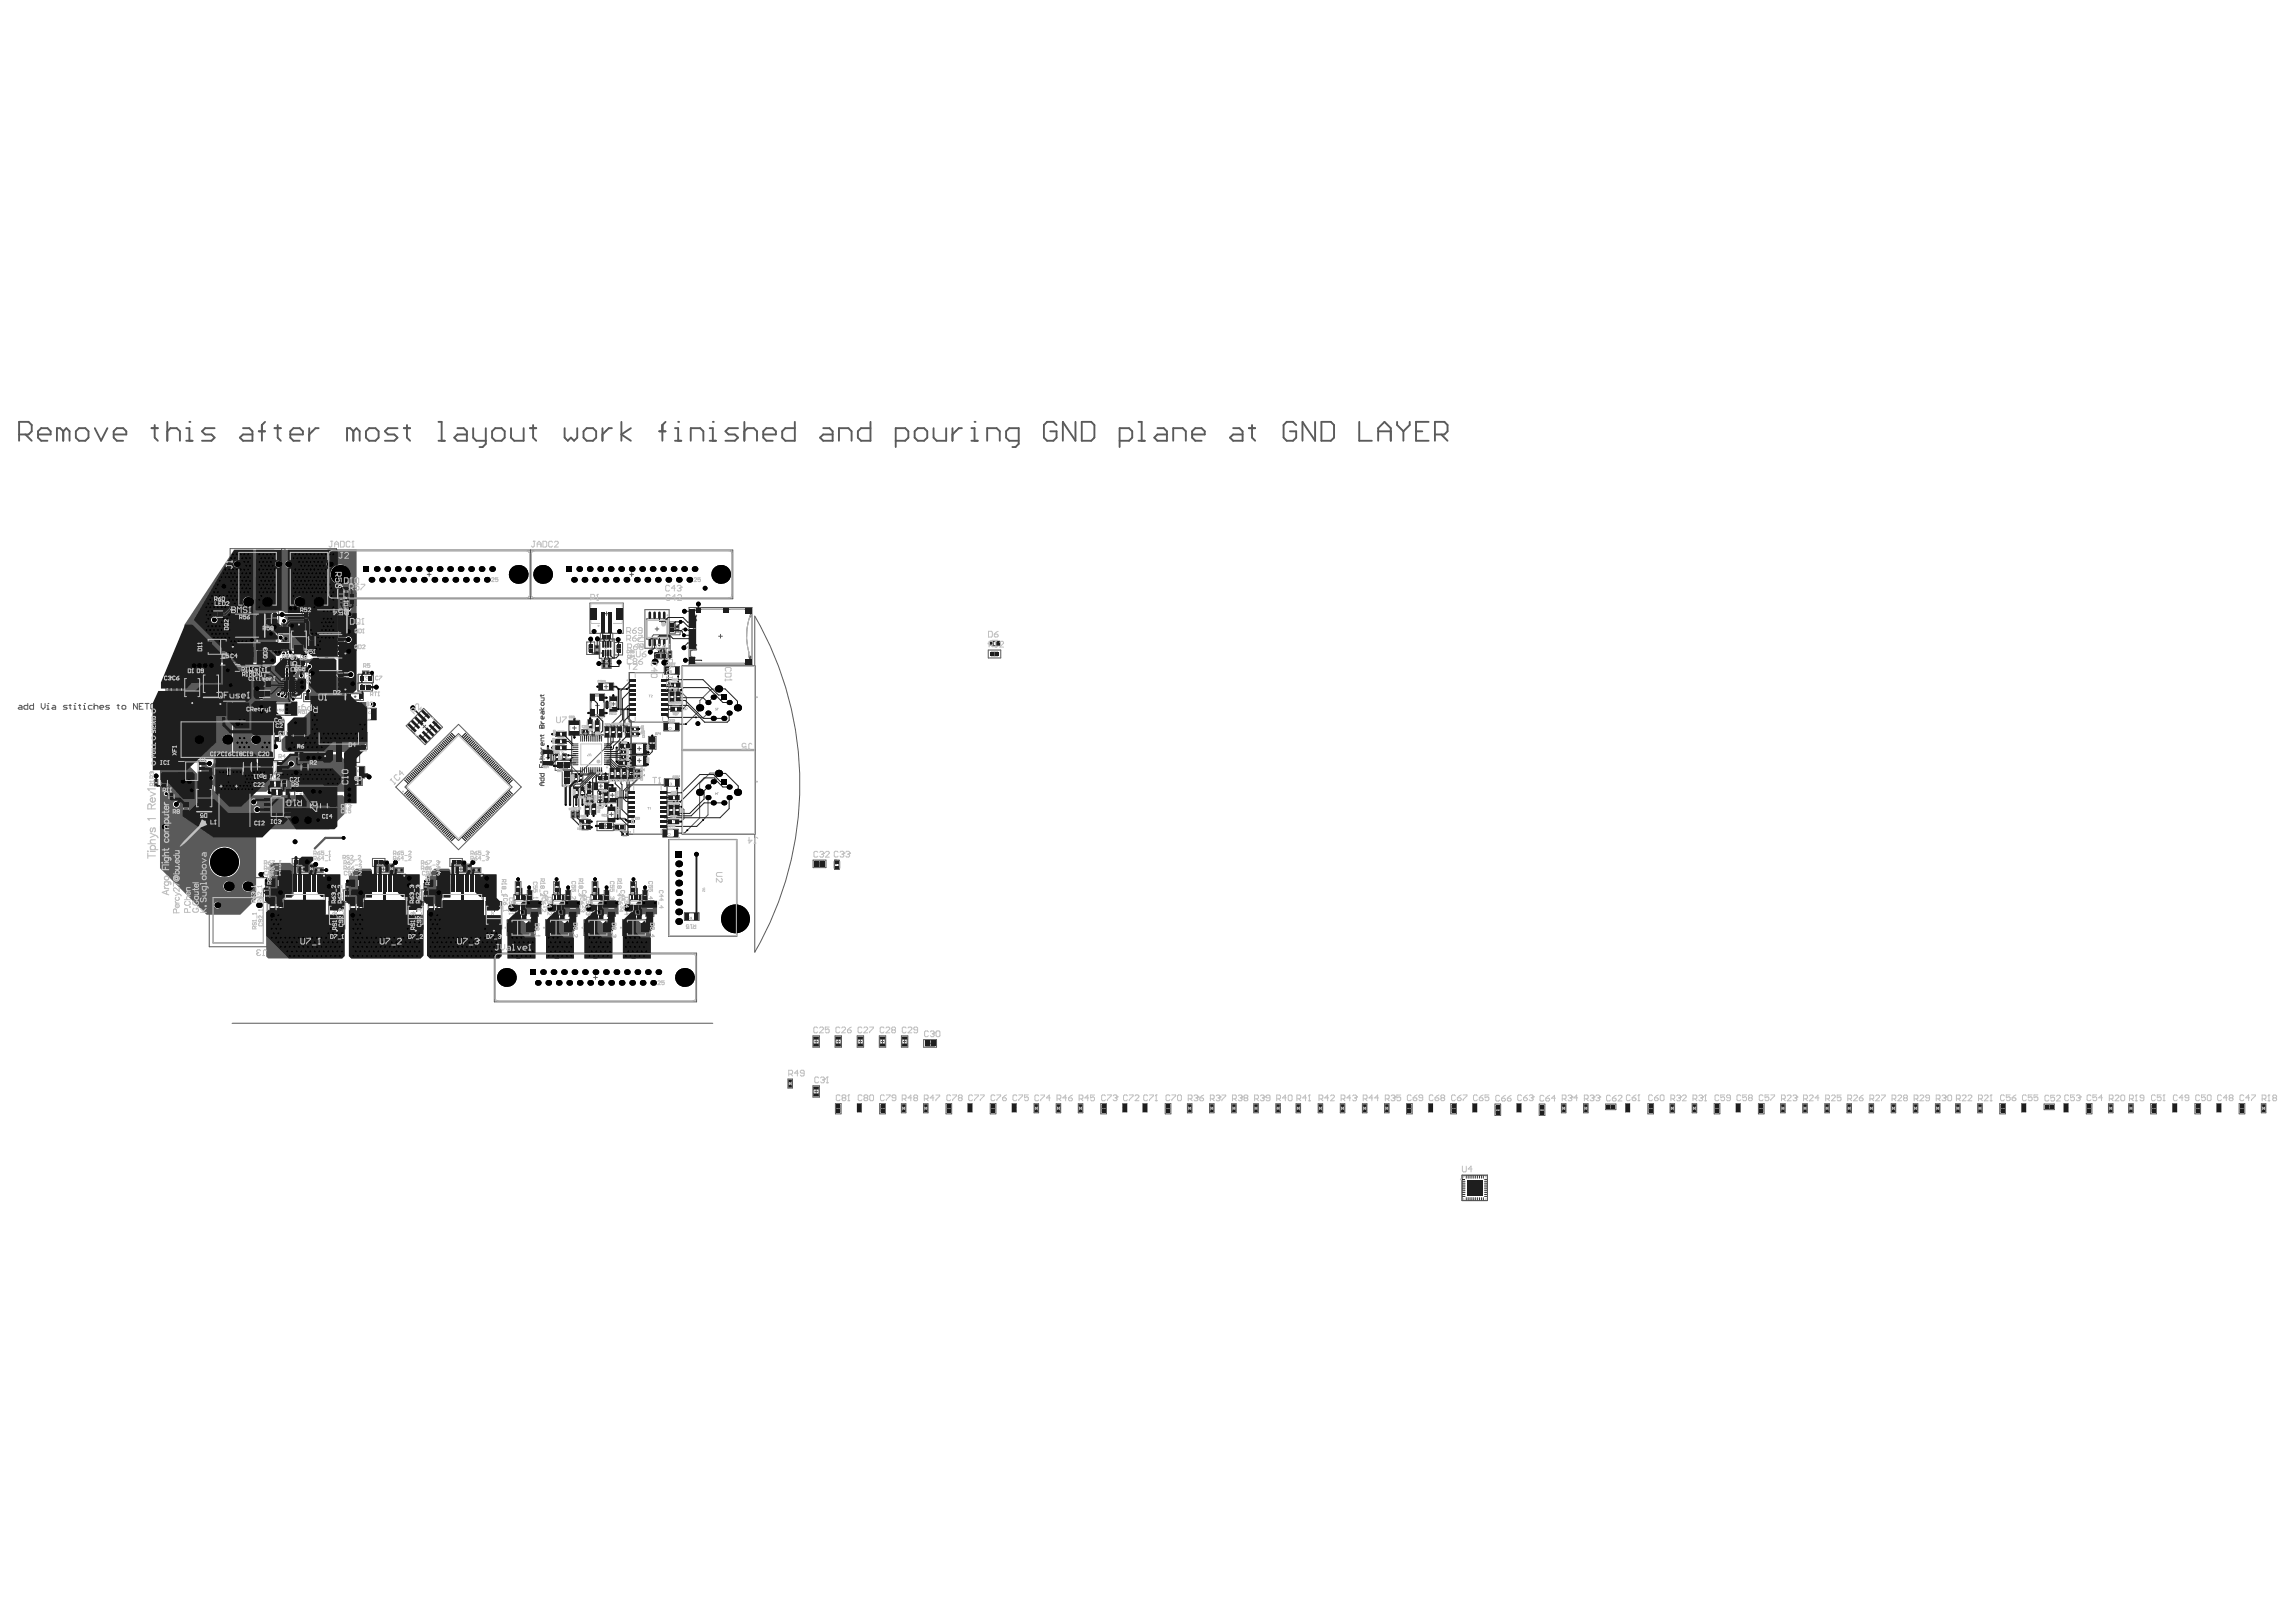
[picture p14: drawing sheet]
<svg xmlns="http://www.w3.org/2000/svg" width="297mm" height="210mm" viewBox="0 0 297 210" stroke-linecap="round" stroke-linejoin="round" font-family="sans-serif">
<g fill="none" stroke="#5a5a5a" stroke-width=".13">
<path d="M29.8 71h13.7v8h-13.7zM29.9 79.4h4.2v3.1h-4.2zM30.4 79.5h3.1v3h-3.1zM30.9 71.5h4.8v6.8h-4.8zM35.1 79.2h1v1.6h-1zM35.3 80h.5M35.3 79.6h.5v.8h-.5zM35.6 79.8v.4M36.4 71v8M36.9 71v8M37.6 71.5h4.8v6.8h-4.8zM39.1 79.2h1v1.6h-1z"/>
<path d="M39.4 80h.4M39.4 79.6h.4v.8h-.4zM39.6 79.8v.4M40.5 78.9h4.2v3.1h-4.2zM41.1 78.9h3v3h-3zM42.4 71.2h52.4v6.3h-52.4zM42.5 71.7v5.3M42.9 77.4h25.2M42.9 71.3h25.2M44.6 77.3h.6v1.1h-.6zM44.7 77.9h.4M44.7 77.4h.4v.9h-.4z"/>
<path d="M44.9 77.6v.5M45.1 76.7h1v1.7h-1zM45.4 77.6h.4M45.4 77.1h.4v.9h-.4zM45.6 77.3v.5M55.3 74.3h.5M55.5 74.1v.5M68.5 71.7v5.3M68.6 71.2v6.3M68.7 71.7v5.3M69.1 77.4h25.2M69.1 71.3h25.2"/>
<path d="M81.5 74.3h.5M81.7 74.1v.5M83.4 78.9h3.2v5h-3.2zM89.1 78.6h8.2v7.5h-8.2zM89.3 79.2v.2M89.5 79.6h.2M89.5 79h.6M89.6 79v.6M89.7 79v.6h.4M89.7 79.8v.4M89.7 79.8h.3v4.2h-.3M89.8 79.9v.2"/>
<path d="M89.8 79.9h-.5v.2h.5M89.8 78.9l.1 .1M89.9 79h.3M89.9 79.6l-.1 .1M89.9 79h.1M90 79.8h.1M90 79.8v.4M90.1 78.8v.2M90.1 78.9h.1M90.1 78.8v.1M90.2 78.8v.2M94.7 71.7v5.3"/>
<path d="M97.1 79h.1M97.1 79.6v-.8h-7.3v5.3M97.1 78.9v.9l-.1 .1M23 98.5h3.6v2.6h-3.6zM23.3 93.3h12.2v4.8h-12.2zM23.4 93.4h12v4.6h-12zM23.8 98.6h2v2.4h-2zM24.5 98.6l-.7 .6M26.1 86.7h2.4v3.5h-2.4zM26.3 87.4h2v2.2h-2zM27 99.4h.4v.8h-.4zM27 88.5h.5"/>
<path d="M27.1 99.5h.3v.6h-.3zM27.1 99.8h.3M27.2 99.7v.2M27.3 88.2v.5M29.2 95.7h.4M29.4 95.5v.5M31.7 81h.5M32 80.7v.5M33.4 98.8h.4v.9h-.4zM33.4 99.2h.3M33.4 99h.3v.5h-.3zM33.6 99.1v.3"/>
<path d="M34.5 98.4h2.1v1.8h-2.1zM35.2 98.6h.8v1.4h-.8zM35.9 87.2h3.1v3.2h-3.1zM35.9 81h1.7v3.1h-1.7zM36 99.6l-.5 .4M36 81.8h1.5v1.5h-1.5zM36.3 85.2h1.6v1.1h-1.6zM36.4 87.8h2v2h-2zM36.7 85.5h.9v.5h-.9zM36.9 85.8h.5M37.1 85.5v.5M37.2 94.8h.4v.8h-.4z"/>
<path d="M37.2 81.8l.3 .3M37.3 95.2h.3M37.3 94.9h.3v.6h-.3zM37.4 95.1v.2M38 85.2h1.7v1.1h-1.7zM38.2 97.3h1v.6h-1zM38.3 98h.8v.4h-.8zM38.3 97.4h.8v.5h-.8zM38.4 98h.5v.3h-.5zM38.4 97.6h.5M38.5 85.5h.8v.5h-.8zM38.5 98.2h.3"/>
<path d="M38.6 85.8h.5M38.7 97.4v.5M38.7 98v.3M38.7 86.4h1.2v.6h-1.2zM38.9 85.5v.5M38.9 86.5h.8v.4h-.8zM39.1 86.7h.4M39.3 86.5v.4M39.3 89.8h1.6v1h-1.6zM39.7 90.1h.8v.4h-.8zM39.9 90.3h.4M40.1 90.1v.4"/>
<path d="M41.1 91h5.4v7.7h-5.4zM41.3 91.9h5.1v4.4h-5.1zM42.3 80.4h.5M42.6 80.2v.5M43.6 94.8h.5M43.8 94.6v.5M44.9 89.7h2.1v1h-2.1zM45.3 89.8h1.3v.8h-1.3zM45.8 90.2h.3M45.9 90v.3M46.5 94.8h1v2.2h-1zM46.6 95.2h.8v1.3h-.8z"/>
<path d="M46.9 95.9h.2M46.9 86.8h.8v.5h-.8zM47 95.8v.2M47.1 86.9h.5v.3h-.5zM47.2 87.1h.3M47.3 86.9v.3M52.5 93.9l2.3-2.2 2.5 2.4-2.3 2.3zM53.2 94.5l2.2-2.2 1.2 1.2-2.2 2.2zM54.7 93.8l.4 .4M55.1 93.8l-.4 .4M70.2 97.1h1.4v1.9h-1.4zM70.2 98.9h1.4"/>
<path d="M70.2 97.2h1.4M70.6 98.1h.5M70.9 97.8v.5M71.8 98.4h2.1v1.3h-2.1zM72.3 98.7h1.1v.7h-1.1zM72.6 99.1h.5M72.7 99.6h1.3v2.1h-1.3zM72.9 98.8v.5M73.6 93.2h1.4v2h-1.4zM73.6 93.4h1.4M73.6 95h1.4M74.1 94.2h.5"/>
<path d="M74.3 94v.4M75.9 83.1h1v1.6h-1zM76.2 83.9h.5M76.2 83.5h.5v.8h-.5zM76.4 89.8h1.8v3h-1.8zM76.4 83.7v.4M76.5 90.1h1.6v2.4h-1.6zM77 91.3h.5M77.3 91v.5M77.4 88.4h2v.9h-2zM77.6 88.4h1.6v.9h-1.6zM77.7 81.9h1.6v1.1h-1.6z"/>
<path d="M78.1 82.2h.8v.5h-.8zM78.2 88.9h.5M78.2 82.5h.5M78.3 90.9h.4v.7h-.4zM78.4 88.6v.5M78.5 91.1h.1v.3h-.1zM78.5 91.2h.1M78.5 82.2v.5M78.5 91.1v.2M78.9 90.1h.9v2h-.9zM78.9 90.3h.9v1.6h-.9zM79.1 91.1h.5"/>
<path d="M79.3 90.9v.4M79.5 83.1h1v1.7h-1zM79.8 84h.5M79.8 83.5h.5v.9h-.5zM80 83.7v.5M80 98.4h1.5v.7h-1.5zM80.2 96.2h1.4v.7h-1.4zM80.4 98.5h.8v.4h-.8zM80.5 96.4h.8v.4h-.8zM81.7 96.2h2v1.4h-2zM81.7 97.7h2v1.4h-2zM81.9 96.2v1.4"/>
<path d="M81.9 97.7v1.4M82.5 98.4h.4M82.5 96.9h.4M82.7 96.6v.5M82.7 98.2v.5M83.5 96.2v1.4M83.5 97.7v1.4M83.7 80.1h2.6v2.6h-2.6zM83.9 95.3h1v1.7h-1zM84 95.6h.7v1.1h-.7zM84.1 96.1h.5M84.4 95.9v.5"/>
<path d="M84.8 81.4h.4M84.8 84.5h1.5v.7h-1.5zM85 81.1v.5M85.1 84.6h.9v.5h-.9zM85.3 84.9h.5M85.6 84.6v.5M86.6 80.5h.8v1.5h-.8zM86.8 80.8h.4v.8h-.4zM86.8 81.2h.4M87 81v.5M89.3 85.3v.3M89.3 84.4v.4"/>
<path d="M89.5 85.2h.3M89.6 85.2v.6M89.7 85.6h.1M89.7 85.2v.6M89.7 80.3v.4M89.7 80.9v.3M89.7 81.4v.4M89.7 82v.3M89.7 82.5v.4M89.7 83v.4M89.7 83.6v.3M89.7 82.5h.1"/>
<path d="M89.7 82.3h.1M89.7 83.5h.1M89.7 81.8h.1M89.7 81.3h.1M89.7 80.2h.1M89.7 80.3h.1M89.7 80.9h.1M89.7 83h.1M89.7 83.4h.1M89.7 82.9h.1M89.7 81.9h.1M89.7 81.4h.1"/>
<path d="M89.7 80.7h.1M89.7 85.6v.2h-.2M89.8 80.5v.1M89.8 81v.1M89.8 81.5v.2M89.8 82.1v.1M89.8 82.6v.2M89.8 83.1v.2M89.8 83.7v.1M89.8 85.7h.1M89.8 83.1h-.5v.2h.5M89.8 82.1h-.5v.1h.5"/>
<path d="M89.8 85.1v.6M89.8 80.5h-.5v.1h.5M89.8 81.5h-.5v.2h.5M89.8 81h-.5v.1h.5M89.8 82.6h-.5v.2h.5M89.8 83.7h-.5v.1h.5M89.9 85.7h-.1M89.9 85.1v.1M89.9 85.7v.1h7.2v-.1M90 84h.1M90 83.5h.1M90 80.2h.1"/>
<path d="M90 83.5v.5M90.1 84.1h-.8v1h.5M90.1 80.3v3.1M93 82.3h.5M93.2 82.1v.5M96.9 84.9l.2 .1v.7h-.2M96.9 85.8h.2M96.9 85.7h.2M96.9 84.4v.6M96.9 85.6v.2M97 85.1h.1v.5h-.1zM97 85.8h.1"/>
<path d="M127.9 84.1h1.6v1h-1.6zM128.3 84.4h.8v.5h-.8zM128.4 84.6h.5M128.7 84.4v.5M25.2 101.5h2.4v3.5h-2.4zM25.5 102.2h1.9v2.2h-1.9zM26.2 103.3h.5M26.4 103v.5M27.1 113.6h7.5v8.9h-7.5zM27.6 116.2h6.5v5.8h-6.5zM28.2 102.3h4.3v5.1h-4.3zM28.3 102.7h4v4.3h-4z"/>
<path d="M34 103.1h3.7v2.7h-3.7zM34.1 115.1h1.7v1.7h-1.7zM34.3 116h.5M34.3 114.4h.5v.8h-.5zM34.3 115.5h.5v.9h-.5zM34.4 114.8h.3M34.4 114.5h.3v.5h-.3zM34.8 115.1v1.7M34.9 103.3h1.9v2.4h-1.9zM35 113.8h2v1h-2zM35.1 115.1v1.7M35.1 106h1.3v.8h-1.3z"/>
<path d="M35.1 115.5h.4v.9h-.4zM35.1 116h.4M35.2 113.9h1.6v.8h-1.6zM35.3 115.7v.5M35.3 106.2h.9v.4h-.9zM35.5 106.4h.5M35.7 106.2v.4M36 116.8h.6v1.2h-.6zM36.1 117h.4v.8h-.4zM36.8 105l-.6 .7M37 102h.5v.9h-.5zM37.1 102.2h.3v.5h-.3z"/>
<path d="M37.1 102.5h.3M37.2 102.3v.3M38.2 111.4h.8v.4h-.8zM38.4 111.6h.4M38.5 112.1h1.5v.8h-1.5zM38.6 111.4v.4M38.9 103.7h.9v1.6h-.9zM39 112.5h.5M39.1 104.5h.5M39.1 104h.5v.9h-.5zM39.2 112.2v.5M39.4 104.2v.5"/>
<path d="M39.4 112.1v-1h-1.6v1h2v.7h-1.1v-.7M42.6 103.7h1v1.7h-1zM42.7 104h.7v1.1h-.7zM42.8 104.5h.5M43.1 104.3v.5M44.5 115.1h1.7v1.7h-1.7zM44.7 114.4h.5v.8h-.5zM44.7 115.5h.5v.9h-.5zM44.7 116h.5M44.8 114.5h.3v.5h-.3zM44.8 114.8h.3M45 114.6v.3"/>
<path d="M45 115.7v.5M45.2 115.1v1.7M45.4 113.8h2v1h-2zM45.4 115.1v1.7M45.5 116h.4M45.5 115.5h.4v.9h-.4zM45.6 113.9h1.6v.8h-1.6zM45.7 115.7v.5M46.4 116.8h.6v1.2h-.6zM46.5 117h.4v.8h-.4zM48.6 111.4h.8v.4h-.8zM48.8 111.6h.4"/>
<path d="M48.9 112.1h1.5v.8h-1.5zM49 111.4v.4M49.4 112.5h.5M49.6 112.2v.5M49.8 112.1v-1h-1.6v1h2v.7h-1.1v-.7M51.2 101.8l8.1-8.1 8.1 8.1-8.1 8.2zM52.4 101.8l6.9-6.9 6.9 6.9-6.9 7zM52.6 101.7v.3M54.6 115.1h1.7v1.7h-1.7zM54.8 116h.5M54.8 114.4h.5v.8h-.5zM54.8 115.5h.5v.9h-.5z"/>
<path d="M54.9 114.8h.3M54.9 114.5h.3v.5h-.3zM55.1 114.6v.3M55.1 115.7v.5M55.3 115.1v1.7M55.5 113.8h2v1h-2zM55.6 115.1v1.7M55.6 116h.4M55.6 115.5h.4v.9h-.4zM55.7 113.9h1.6v.8h-1.6zM55.8 115.7v.5M56.5 116.8h.6v1.2h-.6z"/>
<path d="M56.6 117h.4v.8h-.4zM58.6 111.4h.8v.4h-.8zM58.8 111.6h.4M58.9 112.1h1.5v.8h-1.5zM59 111.4v.4M59.4 112.5h.5M59.6 112.2v.5M59.8 112.1v-1h-1.6v1h2v.7h-1.1v-.7M66.6 116.4h1.5v.8h-1.5zM66.7 114.1h.7v1.5h-.7zM66.8 114.4h.4v.8h-.4zM66.9 118.3h1.2v.6h-1.2z"/>
<path d="M67.1 118.4h.8v.4h-.8zM67.7 116.4l.4 .4M68.2 115.8h-1.7v2.1h1.7v-2.7h.6v1.2h-.6M68.3 115.4h.4v.8h-.4zM68.6 116.6h1.1v2h-1.1zM68.8 116.8h.7v1.6h-.7zM71.5 115.8h1.7v2.1h-1.7zM71.6 116.4h1.4v.8h-1.4zM71.6 114.1h.8v1.5h-.8zM71.8 114.4h.4v.8h-.4zM71.8 118.3h1.2v.6h-1.2zM72 118.4h.8v.4h-.8z"/>
<path d="M72.7 116.4l.3 .4M73 100.1h.7v1.1h-.7zM73.1 100.7h.5M73.2 115.2h.6v1.2h-.6zM73.3 115.4h.4v.8h-.4zM73.4 100.4v.5M73.6 116.6h1v2h-1zM73.7 116.8h.8v1.6h-.8zM75.7 101.3h1v1.6h-1zM76 102.1h.5M76 101.7h.5v.8h-.5zM76.2 101.9v.4"/>
<path d="M76.4 115.8h1.7v2.1h-1.7zM76.6 116.4h1.4v.8h-1.4zM76.6 114.1h.7v1.5h-.7zM76.7 101.3h2v.9h-2zM76.8 114.4h.4v.8h-.4zM76.8 118.3h1.2v.6h-1.2zM76.9 101.3h1.7v.9h-1.7zM77 118.4h.8v.4h-.8zM77.2 100.2h1.6v1h-1.6zM77.2 106.3h2.1v1.2h-2.1zM77.3 102.4h.7v1.5h-.7zM77.3 102.7h.7v.9h-.7z"/>
<path d="M77.4 103.2h.5M77.5 101.7h.5M77.6 100.5h.8v.4h-.8zM77.7 102.9v.5M77.7 116.4l.3 .4M77.7 101.5v.5M77.7 106.5h1.1v.7h-1.1zM77.8 100.7h.4M78 100.5v.4M78 106.9h.5M78.2 115.2h.6v1.2h-.6zM78.3 115.4h.4v.8h-.4z"/>
<path d="M78.3 106.6v.5M78.6 116.6h1v2h-1zM78.6 104.4h1v2h-1zM78.7 104.6h.8v1.6h-.8zM78.7 116.8h.8v1.6h-.8zM78.8 101.9h.9v2h-.9zM78.8 102.1h.9v1.6h-.9zM78.9 105.4h.4M79 102.9h.5M79.1 105.1v.5M79.2 102.7v.4M81.4 115.8h1.7v2.1h-1.7z"/>
<path d="M81.6 116.4h1.4v.8h-1.4zM81.6 114.1h.7v1.5h-.7zM81.8 114.4h.4v.8h-.4zM81.8 118.3h1.2v.6h-1.2zM82 118.4h.8v.4h-.8zM82.7 116.4l.3 .4M83.1 115.2h.7v1.2h-.7zM83.3 115.4h.3v.8h-.3zM83.6 116.6h1v2h-1zM83.7 116.8h.8v1.6h-.8zM105.2 111.3h1.7v1h-1.7zM105.5 111.4h1.1v.7h-1.1z"/>
<path d="M105.8 111.8h.5M106 111.5v.5M64 123.3h26.1v6.4h-26.1zM64 123.8v5.4M64.4 129.6h25.2M64.4 123.4h25.2M76.8 126.5h.5M77 126.2v.5M90 123.8v5.4M119.5 134.5h1.7v1h-1.7zM119.8 134.7h1.1v.7h-1.1zM120.1 135h.5"/>
<path d="M120.3 134.8v.5M108.1 142.8h.7v1.3h-.7zM108.2 143.5h.5M108.2 143.1h.5v.8h-.5zM108.4 143.3v.4M110.9 142.8h.6v1.1h-.6zM111 143.4h.4M111 142.9h.4v.9h-.4zM111.2 143.1v.5M113.8 142.8h.7v1.3h-.7zM114 143.5h.4M114 143.1h.4v.8h-.4z"/>
<path d="M114.2 143.3v.4M122.4 142.8h.7v1.3h-.7zM122.5 143.5h.5M122.5 143.1h.5v.8h-.5zM122.8 143.3v.4M125.2 142.8h.6v1.1h-.6zM125.3 143.4h.4M125.3 142.9h.4v.9h-.4zM125.5 143.1v.5M128.1 142.8h.7v1.3h-.7zM128.3 143.5h.4M128.3 143.1h.4v.8h-.4z"/>
<path d="M128.5 143.3v.4M130.9 142.8h.6v1.1h-.6zM131 143.4h.4M131 142.9h.4v.9h-.4zM131.2 143.1v.5M142.4 142.8h.7v1.3h-.7zM142.6 143.5h.4M142.6 143.1h.4v.8h-.4zM142.8 143.3v.4M145.2 142.8h.6v1.1h-.6zM145.3 143.4h.4M145.3 142.9h.4v.9h-.4z"/>
<path d="M145.5 143.1v.5M147.9 142.8h.5v1.1h-.5zM147.9 143.4h.4M147.9 142.9h.4v.9h-.4zM148.1 143.1v.5M150.7 142.8h.8v1.3h-.8zM150.9 143.5h.4M150.9 143.1h.4v.8h-.4zM151.1 143.3v.4M182 142.8h.7v1.3h-.7zM182.1 143.5h.5M182.1 143.1h.5v.8h-.5z"/>
<path d="M182.3 143.3v.4M184.8 142.8h.5v1.1h-.5zM184.8 143.4h.5M184.8 142.9h.5v.9h-.5zM185.1 143.1v.5M187.7 142.8h.7v1.3h-.7zM187.8 143.5h.5M187.8 143.1h.5v.8h-.5zM188.1 143.3v.4M190.5 142.8h.6v1.1h-.6zM190.6 143.4h.4M190.6 142.9h.4v.9h-.4z"/>
<path d="M190.8 143.1v.5M193.4 142.9h.7v1.4h-.7zM193.5 143.6h.5M193.5 143.2h.5v.8h-.5zM193.8 143.4v.4M196.2 142.8h.6v1.1h-.6zM196.3 143.4h.4M196.3 142.9h.4v.9h-.4zM196.5 143.1v.5M199.1 142.9h.8v1.4h-.8zM199.3 143.6h.4M199.3 143.2h.4v.8h-.4z"/>
<path d="M199.5 143.4v.4M207.7 142.9h1.4v.7h-1.4zM208 143h.8v.5h-.8zM208.2 143.2h.4M208.4 143v.5M210.3 142.8h.5v1.1h-.5zM210.3 143.4h.5M210.3 142.9h.5v.9h-.5zM210.6 143.1v.5M213.2 142.8h.7v1.3h-.7zM213.3 143.5h.5M213.3 143.1h.5v.8h-.5z"/>
<path d="M213.6 143.3v.4M221.8 142.8h.7v1.3h-.7zM221.9 143.5h.5M221.9 143.1h.5v.8h-.5zM222.1 143.3v.4M224.6 142.8h.5v1.1h-.5zM224.7 143.4h.4M224.7 142.9h.4v.9h-.4zM224.9 143.1v.5M227.5 142.8h.7v1.3h-.7zM227.6 143.5h.5M227.6 143.1h.5v.8h-.5z"/>
<path d="M227.9 143.3v.4M258.7 142.8h.7v1.3h-.7zM258.9 143.5h.4M258.9 143.1h.4v.8h-.4zM259.1 143.3v.4M261.5 142.8h.6v1.1h-.6zM261.6 143.4h.4M261.6 142.9h.4v.9h-.4zM261.8 143.1v.5M264.4 142.9h1.4v.7h-1.4zM264.7 143h.8v.5h-.8zM264.9 143.2h.4"/>
<path d="M265.1 143v.5M267 142.8h.6v1.1h-.6zM267.1 143.4h.4M267.1 142.9h.4v.9h-.4zM267.3 143.1v.5M269.9 142.8h.7v1.3h-.7zM270.1 143.5h.4M270.1 143.1h.4v.8h-.4zM270.3 143.3v.4M278.2 142.8h.8v1.3h-.8zM278.4 143.5h.4M278.4 143.1h.4v.8h-.4z"/>
<path d="M278.6 143.3v.4M281.1 142.8h.5v1.1h-.5zM281.1 143.4h.5M281.1 142.9h.5v.9h-.5zM281.3 143.1v.5M284 142.8h.7v1.3h-.7zM284.1 143.5h.4M284.1 143.1h.4v.8h-.4zM284.3 143.3v.4M286.8 142.8h.5v1.1h-.5zM286.8 143.4h.5M286.8 142.9h.5v.9h-.5z"/>
<path d="M287.1 143.1v.5M289.7 142.8h.7v1.3h-.7zM289.8 143.5h.5M289.8 143.1h.5v.8h-.5zM290 143.3v.4"/>
</g>
<g fill="#5a5a5a">
<path d="M77.3 103.4h.7v.2h-.7z" fill-rule="evenodd"/>
<path d="M26.3 89.3h2v.3h-2z" fill-rule="evenodd"/>
<path d="M25.5 104.1h1.9v.3h-1.9z" fill-rule="evenodd"/>
</g>
<g fill="none" stroke="#5a5a5a" stroke-width=".13">
<path d="M27.5 79.1h1.4v.7h-1.4zM29.7 78h.4v.9h-.4zM29.8 78.2h.2v.5h-.2zM29.8 78.4h.2M29.9 78.3v.3M34.3 79.4h.7v1.4h-.7zM42.5 77l.2 .3 .2 .1M42.9 71.3l-.3 .2-.1 .2M43.7 76.2h.7v1.4h-.7zM43.9 77.5h.5v.9h-.5zM44 77.7h.3v.6h-.3zM44 78h.3"/>
<path d="M44.1 77.9v.2M44.5 75.9h.6v1.3h-.6zM68.1 71.3l.4 .2v.2M68.5 77v.2l-.4 .2M68.7 77l.1 .2 .3 .2M69.1 71.3l-.3 .2-.1 .2M76.3 78h4.3v4h-4.3zM78.2 79.4h.5M78.5 79.2v.5M89.3 79.4l.2 .2M89.5 79l-.2 .2M89.7 79.8h.1"/>
<path d="M90.1 79.6v.1v.1M90.2 79h-.1M94.3 71.3l.4 .2v.2M94.7 77l-.2 .3-.2 .1M97.1 79.6a7.8 7.8 0 0 0-.2 4.8M21.5 88.5h.8v1.5h-.8zM21.5 88.7h.7v1.1h-.7zM21.6 89.2h.5M21.9 89v.5M22.6 88.3h1.1v1.9h-1.1zM23.9 87.2h2v3.6h-2zM26.3 82.7h3.6v2h-3.6z"/>
<path d="M27.7 98.2h1.8v3.3h-1.8zM27.8 85.1h2.1v1h-2.1zM28.7 90.8h3.2v2.5h-3.2zM29.7 85.9h2v1h-2zM29.7 98.2h1.8v3.3h-1.8zM30.5 83.4h3.4v2.6h-3.4zM31.6 98.6h.8v1.3h-.8zM32.6 98.7h.6v1.1h-.6zM33.1 87.9h2.1v1.2h-2.1zM33.3 89.3h1.9v1h-1.9zM33.7 87.1h1.1v.6h-1.1zM33.7 86.2h1.4v.8h-1.4z"/>
<path d="M33.8 87.2h.9v.5h-.9zM34 87.4h.5M34.3 87.2v.5M35 90.9h3.4v1.7h-3.4zM35.5 94.6h.8v1.4h-.8zM37.7 81.1h2v3.5h-2zM37.9 94.2h1.6v2h-1.6zM39.1 98.6h.7v1.4h-.7zM40 82.2h.7v1.5h-.7zM41.1 82.3h3.3v2.7h-3.3zM41.1 87h3.3v2.6h-3.3zM45.2 99.2h2v1.5h-2z"/>
<path d="M46.3 88.4h1.9v1h-1.9zM46.3 87.3h2v1h-2zM46.7 91.7h2v1.4h-2zM71.8 97.6h.5v.8h-.5zM71.9 94.7h1.4v.6h-1.4zM71.9 95.7h1.4v.5h-1.4zM71.9 96.5h1.4v.5h-1.4zM72.8 97.6h.4v.8h-.4zM74 95.1h5v5h-5zM75.3 94.4h.9v.5h-.9zM76.1 93.1h.5v1.4h-.5zM76.9 83.5h.6v1.2h-.6z"/>
<path d="M77 83.7h.5v.8h-.5zM77 84.1h.5M77 93.3h.6v1.3h-.6zM77.2 83.9v.4M77.5 82.7h2v2.5h-2zM77.9 85.3h1.2v.6h-1.2zM77.9 85.9h1.2v.6h-1.2zM78 85.3h.9v.5h-.9zM78 86h.9v.4h-.9zM78.2 85.6h.5M78.2 86.2h.5M78.3 94h.5v1.4h-.5z"/>
<path d="M78.5 85.3v.5M78.5 86v.4M79 99.4h.5v1.4h-.5zM79.1 94h.5v1.4h-.5zM79.7 99.4h.5v1.4h-.5zM79.9 94h.5v1.4h-.5zM80.2 97.1h.9v.4h-.9zM80.2 97.8h.9v.4h-.9zM80.5 99.4h.5v1.4h-.5zM80.9 94h.6v1.4h-.6zM81.4 99.4h.5v1.4h-.5zM81.4 87h5.1v6.4h-5.1z"/>
<path d="M81.7 94.1h.9v.5h-.9zM81.7 94.8h.9v.4h-.9zM82 99.6h.9v.4h-.9zM85.3 84h.9v.4h-.9zM85.5 84.1h.5v.2h-.5zM85.6 84.2h.3M85.7 84.1v.2M85.9 93.6h1.9v1h-1.9zM86 86.3h1.9v.9h-1.9zM86.5 84.3h.4v.8h-.4zM86.5 84.4h.3v.5h-.3zM86.5 84.7h.3"/>
<path d="M86.6 88.4h1.4v.5h-1.4zM86.7 89.5h.5v1.4h-.5zM86.7 84.5v.3M86.7 91.5h1.4v.5h-1.4zM87.4 80.9h.4v.9h-.4zM87.5 81.1h.3v.5h-.3zM87.5 89.5h.5v1.4h-.5zM87.5 81.3h.3M87.6 81.2v.3M88.3 97.1h9.4v10.8h-9.4zM88.3 86.2h9.4v10.8h-9.4zM89.3 85.6l.2 .2"/>
<path d="M89.3 84.8l.1 .2 .2 .1M89.5 85.2l-.2 .1M89.6 84.1l-.2 .1-.1 .2M89.7 80.7h.1M89.7 83.4h.1M89.7 82.3h.1M89.7 83.9v.1M89.7 80.2h.1M89.7 82.9h.1M89.7 81.8h.1M89.7 81.2v.1M89.7 82.5h.1"/>
<path d="M89.7 81.4h.1M89.7 81.9v.1M89.7 83.5v.1M89.7 80.3h.1M89.7 83h.1M89.7 80.9h.1M89.8 85.6l.1 .1M89.8 85.1h.1l-.1 .1M90.1 80.2v.1M90.1 83.4v.1M90.1 84v.1M96.9 85l.1 .1"/>
<path d="M97 85.5l-.1 .1M128.1 83h1.2v.5h-1.2zM20 100.9h.4v.8h-.4zM20.1 101.3h.2M20.1 101h.2v.5h-.2zM20.2 101.2v.2M20.8 100.6h.8v1.5h-.8zM22 102.6h.4v.9h-.4zM23.4 103.6h1.3v2.1h-1.3zM34.9 116.7h.7v1.4h-.7zM34.9 101.1h1.3v.8h-1.3zM35.1 102.1h1.4v.8h-1.4z"/>
<path d="M36.5 101h.5v.8h-.5zM36.7 113.1h5.4v8.1h-5.4zM38.1 101.6h1.2v2.1h-1.2zM40 111.8h.6v1.2h-.6zM40.1 112.4h.4M40.1 112h.4v.8h-.4zM40.1 103.2h1v2.1h-1zM40.3 112.2v.4M40.6 112.3h1.2v.6h-1.2zM40.8 112.4h.8v.4h-.8zM41 112.6h.5M41.2 112.4v.4"/>
<path d="M41.4 103.2h1v2.1h-1zM42.6 116.7h2v3.5h-2zM45.3 116.7h.7v1.4h-.7zM45.4 100.8h1.5v.8h-1.5zM45.6 100.9h1.1v.7h-1.1zM45.9 101.2h.5M46.1 101v.5M47.1 113.1h5.4v8.1h-5.4zM50.4 111.8h.6v1.2h-.6zM50.4 112.4h.5M50.4 112h.5v.8h-.5zM50.7 112.2v.4"/>
<path d="M51 112.3h1.2v.6h-1.2zM51.2 112.4h.8v.4h-.8zM51.4 112.6h.4M51.6 112.4v.4M52.8 116.7h2v3.5h-2zM55.4 116.7h.7v1.4h-.7zM57.1 113.1h5.4v8.1h-5.4zM60.4 111.8h.6v1.2h-.6zM60.5 112.4h.4M60.5 112h.4v.8h-.4zM60.7 112.2v.4M61 112.3h1.2v.6h-1.2z"/>
<path d="M61.2 112.4h.8v.4h-.8zM61.4 112.6h.5M61.6 112.4v.4M62.9 116.7h2v3.5h-2zM65.6 119h3.6v2.1h-3.6zM70.6 119h3.6v2.1h-3.6zM73.9 104.9h.4v.9h-.4zM74 105.1h.3v.6h-.3zM74 105.4h.3M74.1 105.3v.2M74.3 100.4h.4v.8h-.4zM74.3 101.8h.5v1.4h-.5z"/>
<path d="M74.5 104.9h.5v.9h-.5zM74.6 105.1h.3v.6h-.3zM74.6 105.4h.3M74.7 105.3v.2M74.9 100.2h.5v.9h-.5zM75 106.8h1.4v.5h-1.4zM75 106.1h1.4v.5h-1.4zM75.1 101.8h.5v1.4h-.5zM75.6 119h3.5v2.1h-3.5zM75.7 104h.6v1.4h-.6zM75.8 103h.4v.9h-.4zM75.8 103.2h.3v.5h-.3z"/>
<path d="M75.9 103.5h.2M76 103.3v.3M76.4 103h.4v.9h-.4zM76.5 103.2h.3v.5h-.3zM76.5 103.5h.2M76.5 104h.6v1.4h-.6zM76.6 103.3v.3M78.1 102.5h.6v1.3h-.6zM79.4 106.7h1.5v.7h-1.5zM80.4 107.6h.9v.5h-.9zM80.6 119h3.5v2.1h-3.5zM81.2 101.6h5.1v6.4h-5.1z"/>
<path d="M82 100.2h.9v.5h-.9zM85.8 107.3h1.9v1h-1.9zM86 100.8h1.9v1h-1.9zM86.4 106.1h1.4v.5h-1.4zM86.5 102.9h1.4v.6h-1.4zM86.5 108.6h8.8v12.6h-8.8zM86.5 104.1h.6v1.4h-.6zM87.3 104.1h.6v1.4h-.6zM88.6 118.1h1.8v1h-1.8zM108 111.3h.6v1.2h-.6zM64 129.2l.1 .2 .3 .2M64.4 123.4l-.2 .1-.2 .3"/>
<path d="M89.6 123.4l.2 .1 .2 .3M90 129.2v.2l-.4 .2M101.9 139.6h.6v1.2h-.6zM102 139.8h.5v.8h-.5zM102.2 140v.5M105.2 134.1h.8v1.4h-.8zM105.2 134.2h.7v1.1h-.7zM105.3 134.8h.5M105.6 134.5v.5M108 134.1h.9v1.4h-.9zM108.1 134.2h.7v1.1h-.7zM108.2 134.8h.5"/>
<path d="M108.4 134.5v.5M110.9 134.1h.8v1.4h-.8zM111 134.2h.7v1.1h-.7zM111.1 134.8h.5M111.3 134.5v.5M113.8 134.1h.8v1.4h-.8zM113.8 134.2h.7v1.1h-.7zM113.9 134.8h.5M114.2 134.5v.5M116.6 134.1h.8v1.4h-.8zM116.7 134.2h.7v1.1h-.7zM116.8 134.8h.5"/>
<path d="M117 134.5v.5M102 140.2h.5M105.2 140.5h.8v1.5h-.8zM105.2 140.7h.7v1.1h-.7zM105.3 141.2h.5M105.6 141v.5M116.6 142.8h.6v1.2h-.6zM116.7 143.4h.4M116.7 143h.4v.8h-.4zM116.9 143.2v.5M119.5 142.8h.6v1.2h-.6zM119.5 143.4h.5"/>
<path d="M119.5 143h.5v.8h-.5zM119.8 143.2v.5M133.8 142.8h.6v1.2h-.6zM133.8 143.4h.5M133.8 143h.5v.9h-.5zM134.1 143.2v.5M136.6 142.8h.6v1.2h-.6zM136.7 143.4h.5M136.7 143h.5v.8h-.5zM136.9 143.2v.5M139.5 142.8h.6v1.2h-.6zM139.6 143.4h.4"/>
<path d="M139.6 143h.4v.8h-.4zM139.8 143.2v.5M153.6 142.8h.6v1.2h-.6zM153.7 143.4h.4M153.7 143h.4v.8h-.4zM153.9 143.2v.5M156.5 142.8h.6v1.2h-.6zM156.5 143.4h.5M156.5 143h.5v.8h-.5zM156.8 143.2v.5M159.3 142.8h.6v1.2h-.6zM159.4 143.4h.5"/>
<path d="M159.4 143h.5v.8h-.5zM159.6 143.2v.5M162.2 142.8h.6v1.2h-.6zM162.3 143.4h.4M162.3 143h.4v.8h-.4zM162.5 143.2v.5M165.1 142.8h.5v1.2h-.5zM165.1 143.4h.5M165.1 143h.5v.8h-.5zM165.4 143.2v.5M167.7 142.8h.6v1.2h-.6zM167.7 143.4h.5"/>
<path d="M167.7 143h.5v.8h-.5zM168 143.2v.5M170.5 142.8h.6v1.2h-.6zM170.6 143.4h.5M170.6 143h.5v.8h-.5zM170.8 143.2v.5M173.4 142.8h.6v1.2h-.6zM173.5 143.4h.4M173.5 143h.4v.8h-.4zM173.7 143.2v.5M176.3 142.8h.5v1.2h-.5zM176.3 143.4h.5"/>
<path d="M176.3 143h.5v.8h-.5zM176.5 143.2v.5M179.1 142.8h.6v1.2h-.6zM179.2 143.4h.4M179.2 143h.4v.8h-.4zM179.4 143.2v.5M189.2 152.1h3.2v3.3h-3.2zM202 142.8h.6v1.2h-.6zM202.1 143.4h.4M202.1 143h.4v.8h-.4zM202.3 143.2v.5M204.9 142.8h.6v1.2h-.6z"/>
<path d="M204.9 143.4h.5M204.9 143h.5v.8h-.5zM205.2 143.2v.5M216.1 142.8h.5v1.2h-.5zM216.1 143.4h.5M216.1 143h.5v.8h-.5zM216.4 143.2v.5M218.9 142.8h.6v1.2h-.6zM219 143.4h.4M219 143h.4v.8h-.4zM219.2 143.2v.5M230.4 142.8h.6v1.2h-.6z"/>
<path d="M230.4 143.4h.5M230.4 143h.5v.8h-.5zM230.7 143.2v.5M233.2 142.8h.6v1.2h-.6zM233.3 143.4h.5M233.3 143h.5v.8h-.5zM233.5 143.2v.5M236.1 142.8h.6v1.2h-.6zM236.1 143.4h.5M236.1 143h.5v.8h-.5zM236.4 143.2v.5M238.9 142.8h.6v1.2h-.6z"/>
<path d="M239 143.4h.5M239 143h.5v.8h-.5zM239.2 143.2v.5M241.8 142.8h.6v1.2h-.6zM241.9 143.4h.4M241.9 143h.4v.8h-.4zM242.1 143.2v.5M244.7 142.8h.6v1.2h-.6zM244.7 143.4h.5M244.7 143h.5v.8h-.5zM245 143.2v.5M247.5 142.8h.6v1.2h-.6z"/>
<path d="M247.6 143.4h.5M247.6 143h.5v.8h-.5zM247.8 143.2v.5M250.4 142.8h.6v1.2h-.6zM250.4 143.4h.5M250.4 143h.5v.8h-.5zM250.7 143.2v.5M253 142.8h.6v1.2h-.6zM253.1 143.4h.4M253.1 143h.4v.8h-.4zM253.3 143.2v.5M255.9 142.8h.5v1.2h-.5z"/>
<path d="M255.9 143.4h.5M255.9 143h.5v.8h-.5zM256.2 143.2v.5M272.8 142.8h.6v1.2h-.6zM272.8 143.4h.5M272.8 143h.5v.8h-.5zM273.1 143.2v.5M275.4 142.8h.6v1.2h-.6zM275.5 143.4h.4M275.5 143h.4v.8h-.4zM275.7 143.2v.5M292.6 142.8h.5v1.2h-.5z"/>
<path d="M292.6 143.4h.5M292.6 143h.5v.8h-.5zM292.8 143.2v.5"/>
<circle cx="85.9" cy="80.5" r=".24"/>
</g>
<g fill="#5a5a5a">
<path d="M90.9 114.9h.3l-.3 .1 .1 .1h.2h-.3z"/>
<path d="M90.9 115.2l.2 .2 .1-.2v.2h-.1l-.2-.2v.2z"/>
<path d="M83.9 89.9h.3l-.1 .1v.2l-.1-.2z"/>
<path d="M84.2 90h.2l-.1 .2h.1h-.2l.2-.2z"/>
<path d="M86.6 94.1l.3 .1-.1 .2-.2-.1h.2v-.2l-.2 .1z"/>
<path d="M86.4 94.1v.2h.1l-.1 .1z"/>
<path d="M86.2 94.1v.2h.1l-.1 .1z"/>
<path d="M85.9 94.1h.2l-.2 .2v.1l.2-.1-.1 .1-.1-.1 .1-.2z"/>
<path d="M78.1 102.7l.3 .1-.3-.1v.2z"/>
<path d="M78.1 102.5h.3h-.2v.1z"/>
<path d="M75.2 100.7h.3v.2h-.1l.1-.1-.1-.1-.2 .1 .1 .2-.1-.1z"/>
<path d="M74.2 100.6l.1-.1-.1 .2 .2 .1 .1-.1-.1-.2 .1 .2-.3 .1z"/>
<path d="M76.3 97.6h.2v.3l-.1-.3h-.1l-.1 .3z"/>
<path d="M76.1 97.5l-.1 .3h.2h-.2z"/>
<path d="M80.8 100.5l.2 .1 .1-.2v.2z"/>
<path d="M80.7 97.7h.2v.1l-.1-.1-.1 .1v.2l.2-.1v.1h-.2z"/>
<path d="M81.2 97.7h.2l-.1 .3-.1-.1h.2l-.1-.1v-.1z"/>
<path d="M80.7 97h.2v.1l-.1-.1-.1 .1v.2l.2-.1v.1h-.2z"/>
<path d="M83.8 104.5h.2h-.1v.3v-.3z"/>
<path d="M84.1 104.5h.1v.3l-.1-.3z"/>
<path d="M86.7 101.3h.2l-.1 .3-.1-.1h.2l-.1-.2-.2 .1z"/>
<path d="M86.5 101.3v.2h.1l-.1 .1z"/>
<path d="M86 101.3v.3h.1h-.2z"/>
<path d="M81.6 100.5l.3 .1 .1-.2v.2z"/>
<path d="M81.7 100.7v.1h.1v-.1h.2v.2l-.2-.2v.2l-.1-.1z"/>
<path d="M82.5 100.2h.2v.1l-.1-.1-.1 .1v.1h.2v.1l-.2-.1z"/>
<path d="M82.8 100.2h.1v.3v-.3z"/>
<path d="M86.5 107.8l.2 .1v.2h-.2l.2-.1-.1-.1h-.1z"/>
<path d="M86.3 107.8v.3l.1-.1-.1 .1z"/>
<path d="M82.5 99.5h.2v.1l-.1-.1-.1 .1v.2l.2-.1v.1h-.2z"/>
<path d="M82.8 99.5h.1v.3z"/>
<path d="M83.3 99.5h.1l-.1 .1h.1v.2l-.2-.1h.2v-.1h-.2z"/>
<path d="M82.2 94h.2v.1l-.1-.1-.1 .1v.2l.2-.1v.1h-.2z"/>
<path d="M82.5 94.1l.1-.1v.3v-.2z"/>
<path d="M82.7 94.1l.1-.1v.3v-.2z"/>
<path d="M82.2 94.7h.2v.1l-.1-.1-.1 .1v.2l.2-.1v.1h-.2z"/>
<path d="M82.5 94.8l.1-.1v.3v-.2z"/>
<path d="M71.8 97.8v-.1v.2l.1 .1 .1-.1v-.2v.2l-.2 .1z"/>
<path d="M71.7 97.2l.2 .2v-.2l.1 .1v.1v-.1h-.1v.1h-.2z"/>
<path d="M72.7 97.8l.1-.1v.2l.1 .1 .1-.1-.1-.2 .1 .2-.3 .1z"/>
<path d="M72.7 97.2l.3 .2-.3-.1v.1z"/>
<path d="M75.8 94.4h.2h-.1h-.1v.2l.2-.1v.1h-.2z"/>
<path d="M76.1 94.4l.1-.1v.3l-.1-.2z"/>
<path d="M79.6 107.1h.2v.3l-.2-.1 .2 .1v-.1v-.2l-.2 .1z"/>
<path d="M79.4 107.1v.2h.1l-.1 .1z"/>
<path d="M86.6 89.8h.3h-.2v.1z"/>
<path d="M86.6 89.3h.3h-.2v.1z"/>
<path d="M88.8 91.6h.2l-.1 .3v-.3z"/>
<path d="M75.2 107.1l.1 .2v.1z"/>
<path d="M80.9 107.6h.2v.1l-.1-.1-.1 .1v.1h.2v.1l-.2-.1z"/>
<path d="M81.2 107.6h.2h-.2v.1v.1h.2v.1l-.2-.1z"/>
<path d="M81.5 107.6h.1v.3v-.3z"/>
<path d="M76.5 104.3h.3h-.3v.1z"/>
<path d="M76.5 103.8l.1-.1 .1 .2 .1-.2v.2l-.2-.1-.1 .1z"/>
<path d="M75 101.8l.2 .1v-.1h.1v.2v-.2h-.1v.2h-.2z"/>
<path d="M75.7 104.3h.3h-.3v.1z"/>
<path d="M75.7 103.8l.2-.1 .1 .1-.1 .1v-.1h-.1h-.1v.1z"/>
<path d="M74.2 101.8h.3v.1v.1v-.2l-.1 .1-.1-.1v.2z"/>
<path d="M77.3 94.5l.2 .2 .1-.2v.2l-.3-.1v.1z"/>
<path d="M79 94l.3 .1h-.2z"/>
<path d="M80 100.5l.2 .1 .1-.2v.2z"/>
<path d="M79.2 100.5l.3 .1v-.2v.2z"/>
<path d="M79.2 100.7l.3 .1v-.1v.2z"/>
<path d="M87.8 102.9h.1l-.1 .1 .1 .1v.1h-.2h.2v-.1h-.2z"/>
<path d="M87.3 104.1l.3 .1-.3-.1v.2z"/>
<path d="M87.7 106h.1v.3h-.1h.1l-.1-.1 .1-.1z"/>
<path d="M73.1 95.7h.2l-.2 .2h.2h-.2l.2-.2h-.1h-.1z"/>
<path d="M76.4 94.5h.2v-.1l.1 .1z"/>
<path d="M47.7 92.1h.2v.1l-.1-.1-.1 .1 .1 .2 .2-.1-.1 .1h-.2z"/>
<path d="M46.2 99.6h.2l.1 .1-.2-.1-.1 .1 .1 .2 .2-.1-.1 .1h-.2z"/>
<path d="M86.7 86.8h.2l-.1 .3-.1-.1h.2l-.1-.2-.2 .1z"/>
<path d="M86.5 86.8v.2h.1l-.1 .1z"/>
<path d="M86.2 86.8l.1 .2v.1z"/>
<path d="M86 86.8v.2h.1l-.1 .1z"/>
<path d="M44.5 76.1l.4 .1h-.3z"/>
<path d="M27.7 83.6v.3l.1-.1-.1 .1z"/>
<path d="M27.4 83.6v.3l.1-.1-.1 .1z"/>
<path d="M92.8 102.5l.2 .1h-.2v.3z"/>
<path d="M92.8 91.6l.2 .1h-.2v.2z"/>
<path d="M92.5 91.6l.2 .1h-.1v.1h.1v.1h-.2l.2-.1h-.2z"/>
<path d="M31.4 84.7l.1 .1h-.1l.1 .1-.1 .1h.1h-.2z"/>
<path d="M30.7 91.8h.2h-.2v.1h.2l-.2 .1v.1z"/>
<path d="M30.9 91.9l.1 .2 .1-.2v.2h-.2z"/>
<path d="M31.2 91.9h.1h-.1l.1 .1v.1h-.1h.1z"/>
<path d="M31.7 91.9l.1-.1v.3l-.1-.2z"/>
<path d="M39.4 99.6l.2 .2 .1-.2v.2l-.3-.2v.2z"/>
<path d="M20.9 100.9l.3 .1h-.3z"/>
<path d="M22.2 103.5h.2v-.1l.1 .1z"/>
<path d="M22.2 103.7h.2l.1 .1z"/>
<path d="M89 118.6l.1 .3v-.1v.1z"/>
<path d="M88.7 118.7h.2h-.1l.1 .1v.1h-.2l.2-.1h-.2z"/>
<path d="M34.7 80.4l.1 .2 .1-.1-.1-.1h.2v.2l-.1-.1v.1h-.2z"/>
<path d="M30.5 86.5h.2l-.1 .3-.2-.1h.3l-.1-.2h-.2z"/>
<path d="M41.6 104h.1l-.1 .2h.2l.1-.1-.1-.1 .1 .2h-.3z"/>
<path d="M41.6 103.8l.3 .1h-.3h.1z"/>
<path d="M41.6 103.6l.2-.1 .1 .2h-.1v-.1l-.1 .1-.1-.1v.1z"/>
<path d="M22.9 89v.2h.2v-.1v-.1l.1 .2h-.3z"/>
<path d="M22.9 88.8l.2-.1 .1 .1-.1 .1v-.1h-.1h-.1v.1z"/>
<path d="M40.6 104.3h.3v.2h-.1l.1-.1-.1-.1-.2 .1 .1 .2-.1-.1z"/>
<path d="M40.6 104.7h.2v-.1l.1 .1z"/>
<path d="M30.5 99.9h.3v.2h-.1l.1-.2h-.2h-.1v.2z"/>
<path d="M30.5 100.3h.2v-.1l.1 .1z"/>
<path d="M28.5 99.9h.3v.2h-.1l.1-.2h-.2h-.1l.1 .2z"/>
<path d="M28.5 100.3h.2v-.1l.1 .1z"/>
<path d="M28.5 100.4l.3 .1v-.1v.2z"/>
<path d="M31.7 99h.1l-.1 .2h.2l.1-.1-.1-.1 .1 .2h-.3z"/>
<path d="M31.7 98.8h.3h-.2v.1z"/>
<path d="M32.6 99h.1l-.1 .2h.2v-.1v-.1l.1 .2h-.3z"/>
<path d="M32.6 98.8h.3h-.3v.1z"/>
<path d="M35.6 102.6h.2l-.1 .3-.2-.1h.3l-.1-.2h-.2z"/>
<path d="M35.3 102.5h.2l-.2 .3h.2l-.1 .1-.1-.2 .1-.1z"/>
<path d="M35.3 101.5h.2v.3l-.2-.1h.2v-.2l-.2 .1z"/>
<path d="M35 101.5h.3l-.2 .2h.1v.1l-.2-.1 .2-.2z"/>
<path d="M34.8 101.5h.2l-.2 .2 .1 .1 .1-.1-.1 .1h-.1v-.1l.2-.2z"/>
<path d="M190.8 153.4l.1 .3h.1v-.3v.3h-.2z"/>
<path d="M38.5 95.3l.2-.1 .1 .2-.1 .1 .1-.2-.2-.1-.1 .1 .1 .2h-.1z"/>
<path d="M38.5 95.6h.2v-.1l.1 .2z"/>
<path d="M38.5 95.9h.2v-.1l.1 .1z"/>
<path d="M108 111.7v.1l.1 .1 .1-.1v-.1v.2h-.2z"/>
<path d="M108 111.4h.2l.1 .2h-.1v-.1h-.1h-.1v.1z"/>
<path d="M108 111.2h.2l.1 .1-.1 .1v-.2l-.1 .1-.1-.1v.2z"/>
<path d="M36 95.3h.2l.1 .2h-.1v-.2h-.1l-.1 .1v.1z"/>
<path d="M36 95.9h.2l.1 .1z"/>
<path d="M34 89.9h.2v.3h-.2v-.1l.2 .1v-.2l-.1-.1-.1 .1z"/>
<path d="M33.3 89.9h.1l-.1 .3z"/>
<path d="M33.2 89.9v.2h-.1z"/>
<path d="M33 89.8l.1 .3-.1-.2-.1 .2z"/>
<path d="M32.8 89.9v.2h.1l-.1 .1z"/>
<path d="M24.6 88.5l.4 .1h-.3v.1z"/>
<path d="M38.7 103.1h.3v-.1v.1z"/>
<path d="M34.5 88.2l.1 .3z"/>
<path d="M34.6 88.2l.2 .2 .1-.2v.3v-.3l-.1 .3-.1-.3-.1 .3z"/>
<path d="M35.3 88.2l.2 .2 .1-.2v.3l-.2-.3-.1 .3z"/>
<path d="M35.7 88.3l.1-.1v.3l-.1-.3z"/>
<path d="M47.5 88.6h.3h-.1v.3l-.1-.3z"/>
<path d="M47.8 88.7l.2-.1v.3l-.1-.2z"/>
<path d="M78.2 83.7h.3v.2l-.3 .1 .3-.1-.1-.1z"/>
<path d="M44.1 77.2l.1 .1h.1l-.1-.1h.2v.2l-.1-.2v.2h-.2z"/>
<path d="M40.4 83.3v.1h.1v-.1h.2v.2l-.2-.2v.2h-.1z"/>
<path d="M40.3 83.6h.3v-.1l.1 .2z"/>
<path d="M47.3 87.5h.3v.1l-.2-.1v.1v.2l.2-.1-.1 .1h-.2z"/>
<path d="M47.6 87.5h.2l-.1 .3 .1-.3z"/>
<path d="M28.9 85.4l.2-.1v.1l-.1-.1-.1 .1v.2l.2-.1v.1h-.2z"/>
<path d="M29.2 85.3h.1l-.1 .1 .1 .1v.1h-.1h.1v-.1h-.1z"/>
<path d="M59.6 117.2h.2v.3l-.1-.3h-.1v.3z"/>
<path d="M59.4 117.1v.3l.1 .1h-.2z"/>
<path d="M59 117.1h.3z"/>
<path d="M58.8 117.2h.2h-.1v.1v.1h.1v.1l-.2-.1z"/>
<path d="M53.5 117.9l.3 .2-.3-.1v.1z"/>
<path d="M53.8 117.7l.1 .2z"/>
<path d="M53.5 117.5l.2 .1 .1-.1v.2l-.2-.2-.1 .1z"/>
<path d="M49.6 117.2h.2v.3l-.1-.3h-.1v.3z"/>
<path d="M49.4 117.1l-.1 .3 .2 .1h-.2z"/>
<path d="M49 117.1h.3z"/>
<path d="M48.8 117.1h.2l-.2 .3h.1h.1h-.2l.2-.2z"/>
<path d="M45.3 116.9v-.1v.2l.1-.1 .1-.1v.2l-.1 .1 .1-.1-.1-.1-.1 .2z"/>
<path d="M45.2 116.7h.3h-.2v.1z"/>
<path d="M45.6 116.3v.3z"/>
<path d="M45.3 116.1l.2 .2v-.2v.2l-.1-.1h-.1v.1z"/>
<path d="M39.2 117.2h.2v.3l-.1-.3h-.1v.3z"/>
<path d="M39 117.1v.3l.1 .1h-.2z"/>
<path d="M38.6 117.1h.3z"/>
<path d="M38.5 117.1v.3l.1-.1-.1 .2z"/>
<path d="M36.1 91.8h.2v.2h-.2v-.1l.2 .1v-.1l-.1-.1h-.1l.1 .1h-.1z"/>
<path d="M35.9 91.7v.3l.1-.1-.1 .1z"/>
<path d="M77.9 120.1l.2 .1z"/>
<path d="M78.2 119.8h.1v.3l-.1-.1h.1l-.1-.1 .1-.1z"/>
<path d="M67.9 120.1l.3 .1z"/>
<path d="M68.2 119.8h.1v.3v-.3z"/>
<path d="M72.9 120.1l.2 .1z"/>
<path d="M73.2 119.8h.1l-.1 .2 .2 .1h-.3l.2-.2v-.1h-.1z"/>
<path d="M34.2 86.6l.2 .1v.2h-.2l.2-.1-.1-.1h-.1z"/>
<path d="M34.1 86.6v.3z"/>
<path d="M33.9 86.6l.1 .2v.1z"/>
<path d="M33.9 86.6v.3z"/>
<path d="M33.5 86.6v.2l.1-.2 .1 .2 .1-.2v.3h-.3z"/>
<path d="M33.1 86.6l.1 .3h-.1z"/>
<path d="M32.9 86.6v.3l.1-.1-.1 .1z"/>
<path d="M41.9 88.3h.2l-.1 .2v.1l.1-.1v.1h-.2l.2-.2z"/>
<path d="M82.8 120.1l.3 .1z"/>
<path d="M55.4 116.9v-.1v.2l.2-.2v.2l-.1 .1 .1-.1v-.1l-.2 .2z"/>
<path d="M55.3 116.7h.3h-.2v.1z"/>
<path d="M55.7 116.3v.3z"/>
<path d="M55.4 116.2l.2-.1 .1 .1-.1 .1v-.1h-.1h-.1v.1z"/>
<path d="M63.6 117.9l.3 .2-.3-.1v.1z"/>
<path d="M63.9 117.7l.1 .2z"/>
<path d="M63.6 117.5h.2l.1 .1-.1 .1v-.2l-.1 .1-.1-.1v.2z"/>
<path d="M34.9 116.9v-.1v.2l.1-.1 .1-.1 .1 .2-.1 .1v-.1v-.1l-.2 .2z"/>
<path d="M34.8 116.7h.4h-.3v.1z"/>
<path d="M35.2 116.3l.1 .3z"/>
<path d="M34.8 116.2h.4h-.3v.1z"/>
<path d="M43.3 117.9l.3 .2-.3-.1v.1z"/>
<path d="M43.6 117.7l.1 .2z"/>
<path d="M43.3 117.5l.3 .1h-.3z"/>
<path d="M42 83.7v.2h.1l-.1 .1z"/>
<path d="M78.2 103l-.1 .1h.1zM78.1 102.9l.2 .1 .1-.1-.1 .1 .1 .2h-.3z"/>
<path d="M75.3 101.1a.1 .1 0 0 0 .2 0 .1 .1 0 0 0-.2 0zM75.2 101h.1v.2v-.2l.2 .1-.2 .1z"/>
<path d="M75.2 101.3l.2-.1 .1 .2h-.1l.1-.1h-.2l.1 .1h-.2zM75.2 101.3a.1 .1 0 0 0 .2 0 .1 .1 0 0 0-.2 0z"/>
<path d="M74.2 100.4a.07 .07 0 0 0 .1 0 .07 .07 0 0 0-.1 0zM74.2 100.3h.2l.1 .1-.1 .1 .1-.1-.2-.1 .1 .1-.2 .1z"/>
<path d="M74.2 100.1a.07 .07 0 0 0 .1 0 .07 .07 0 0 0-.1 0zM74.2 100.1h.2l.1 .1-.1-.1-.1 .1h-.1z"/>
<path d="M80.9 100.2l.1 .1v-.1zM80.8 100.1h.3v.2h-.2l-.1 .1 .1-.2z"/>
<path d="M81 100.8a.05 .05 0 0 0 .1 0 .05 .05 0 0 0-.1 0zM80.8 100.8a.07 .07 0 0 0 .1 0 .07 .07 0 0 0-.1 0zM80.8 100.7h.2l.1 .1-.3 .1z"/>
<path d="M81 97.8a.07 .07 0 0 0 .1 0 .07 .07 0 0 0-.1 0zM81 97.7h.1v.3l-.1-.1h.1h-.1z"/>
<path d="M81 97.1a.05 .05 0 0 0 .1 0 .05 .05 0 0 0-.1 0zM81 97.2a.06 .06 0 0 0 .1 0 .06 .06 0 0 0-.1 0zM81 97l.1 .1v.2h-.1z"/>
<path d="M81.2 97.1a.1 .1 0 0 0 .2 0 .1 .1 0 0 0-.2 0zM81.2 97l.2 .1-.1 .2h-.1l.2-.1h-.2z"/>
<path d="M86.2 101.4l.1 .2v-.2zM86.1 101.5a.15 .15 0 0 1 .3 0 .15 .15 0 0 1-.3 0z"/>
<path d="M81.8 100.2l.1 .1v-.1zM81.6 100.1h.4l-.1 .2h-.1l-.2 .1 .2-.2z"/>
<path d="M83 100.3a.1 .1 0 0 0 .2 0 .1 .1 0 0 0-.2 0zM83 100.3a.13 .13 0 0 1 .2 0 .13 .13 0 0 1-.2 0z"/>
<path d="M83.4 100.2l-.1 .2h.1zM83.4 100.2v.3l-.2-.1z"/>
<path d="M86 107.9l.1 .2v-.2zM85.9 108a.15 .15 0 0 1 .3 0 .15 .15 0 0 1-.3 0z"/>
<path d="M85.8 108.1a.05 .05 0 0 0 .1 0 .05 .05 0 0 0-.1 0zM85.8 107.9a.06 .06 0 0 0 .1 0 .06 .06 0 0 0-.1 0zM85.8 107.8l.1 .1v.2h-.2z"/>
<path d="M83 99.6a.1 .1 0 0 0 .2 0 .1 .1 0 0 0-.2 0zM83 99.6a.13 .13 0 0 1 .2 0 .13 .13 0 0 1-.2 0z"/>
<path d="M83 94.1l.1 .2v-.2zM82.9 94.2a.15 .15 0 0 1 .3 0 .15 .15 0 0 1-.3 0z"/>
<path d="M82.7 94.8a.1 .1 0 0 0 .2 0 .1 .1 0 0 0-.2 0zM82.7 94.8a.13 .13 0 0 1 .2 0 .13 .13 0 0 1-.2 0z"/>
<path d="M83 94.8a.07 .07 0 0 0 .1 0 .07 .07 0 0 0-.1 0zM83 94.7l.1 .1v.2h-.2l.2-.1h-.1z"/>
<path d="M71.8 97.6a.07 .07 0 0 0 .1 0 .07 .07 0 0 0-.1 0zM71.8 97.5h.2l.1 .1-.1 .1v-.1l-.1-.1v.1l-.1 .1z"/>
<path d="M72.7 97.6a.07 .07 0 0 0 .1 0 .07 .07 0 0 0-.1 0zM72.7 97.5h.2l.1 .1-.1 .1 .1-.1-.2-.1 .1 .1-.2 .1z"/>
<path d="M76.3 94.5a.1 .1 0 0 0 .2 0 .1 .1 0 0 0-.2 0zM76.3 94.5a.13 .13 0 0 1 .2 0 .13 .13 0 0 1-.2 0z"/>
<path d="M76.6 94.4v.2l.1-.2zM76.5 94.5a.15 .15 0 0 1 .3 0 .15 .15 0 0 1-.3 0z"/>
<path d="M79.9 107.3l.2 .1v-.1zM79.9 107.1l.1 .1 .2-.1v.3h-.3l.1-.2z"/>
<path d="M87.3 88.4v.1h.2zM87.3 88.4h.2v.1l.1 .2-.2-.2-.1 .2z"/>
<path d="M87.6 88.5a.1 .1 0 0 0 .2 0 .1 .1 0 0 0-.2 0zM87.6 88.4h.2l-.1 .3-.1-.1h.2l-.2-.1z"/>
<path d="M87.9 88.4a.05 .05 0 0 0 .1 0 .05 .05 0 0 0-.1 0zM87.9 88.6a.06 .06 0 0 0 .1 0 .06 .06 0 0 0-.1 0zM87.9 88.4h.1v.3l-.2-.1z"/>
<path d="M86.7 90l-.1 .2h.1v-.1zM86.6 90l.2 .1 .1-.1-.1 .1 .1 .1h-.3z"/>
<path d="M86.6 89.6a.1 .1 0 0 0 .2 0 .1 .1 0 0 0-.2 0zM86.6 89.6a.15 .15 0 0 1 .3 0 .15 .15 0 0 1-.3 0z"/>
<path d="M87.5 90v.2h.1v-.1zM87.4 90l.2 .1 .1-.1-.1 .1 .1 .1h-.3z"/>
<path d="M87.4 89.8a.1 .1 0 0 0 .2 0 .1 .1 0 0 0-.2 0zM87.4 89.8l.3-.1v.2v-.1h-.1v.1h-.1z"/>
<path d="M87.4 89.6a.1 .1 0 0 0 .2 0 .1 .1 0 0 0-.2 0zM87.4 89.5h.3v.1v.1v-.1l-.1-.1v.1l-.1 .1z"/>
<path d="M88.3 91.6v.1h.1zM88.2 91.6h.3l-.1 .2 .1 .1-.1-.1-.2 .1z"/>
<path d="M88.6 91.7a.07 .07 0 0 0 .1 0 .07 .07 0 0 0-.1 0zM88.6 91.6h.1v.3h-.2l.2-.1h-.2z"/>
<path d="M75.5 107.3v.1h.1v-.1zM75.4 107.1l.1 .1 .2-.1v.3h-.3l.1-.2z"/>
<path d="M74.9 107.3a.1 .1 0 0 0 .2 0 .1 .1 0 0 0-.2 0zM74.9 107.3a.15 .15 0 0 1 .3 0 .15 .15 0 0 1-.3 0z"/>
<path d="M74.7 107.3a.1 .1 0 0 0 .2 0 .1 .1 0 0 0-.2 0zM74.7 107.3a.14 .14 0 0 1 .2 0 .14 .14 0 0 1-.2 0z"/>
<path d="M75.5 106.5v.1h.1v-.1zM75.4 106.3l.1 .2 .2-.2v.3h-.3l.1-.1z"/>
<path d="M75.2 106.6a.07 .07 0 0 0 .1 0 .07 .07 0 0 0-.1 0zM75.2 106.4h.2h-.2l.2 .1-.1 .1h-.1z"/>
<path d="M75 106.3l.1 .1v.2h-.2l.2-.1h-.2zM74.9 106.4a.1 .1 0 0 0 .2 0 .1 .1 0 0 0-.2 0z"/>
<path d="M76.5 104.5v.2h.1v-.2zM76.5 104.5l.1 .1 .2-.2-.2 .2 .2 .1h-.3z"/>
<path d="M76.5 104.1a.1 .1 0 0 0 .2 0 .1 .1 0 0 0-.2 0zM76.5 104.1a.14 .14 0 0 1 .2 0 .14 .14 0 0 1-.2 0z"/>
<path d="M75.1 102.3v.2h.1zM75.1 102.3l.1 .1 .2-.1-.2 .1 .2 .1h-.4z"/>
<path d="M75.1 102.1a.07 .07 0 0 0 .1 0 .07 .07 0 0 0-.1 0zM75.1 102.1l.2-.1 .1 .2h-.1v-.1h-.1v.1h-.1z"/>
<path d="M75.7 104.5v.2h.1v-.2zM75.7 104.5l.1 .1 .2-.2-.2 .2 .2 .1h-.3z"/>
<path d="M75.7 104.1a.1 .1 0 0 0 .2 0 .1 .1 0 0 0-.2 0zM75.7 104.1a.14 .14 0 0 1 .2 0 .14 .14 0 0 1-.2 0z"/>
<path d="M74.3 102.3v.2h.1v-.1zM74.2 102.3l.2 .1 .1-.1-.1 .1 .1 .1h-.3z"/>
<path d="M74.3 102.1a.07 .07 0 0 0 .1 0 .07 .07 0 0 0-.1 0zM74.2 102.1l.3-.1v.2v-.1h-.1v.1h-.1z"/>
<path d="M77.5 94v.2l.1-.2zM77.3 94h.3v.2l-.2-.1-.1 .1 .1-.1z"/>
<path d="M77.5 94.4a.05 .05 0 0 0 .1 0 .05 .05 0 0 0-.1 0zM77.3 94.4a.06 .06 0 0 0 .1 0 .06 .06 0 0 0-.1 0zM77.3 94.3h.3v.1l-.2 .1z"/>
<path d="M78.3 94.5l-.1 .2h.1v-.2zM78.2 94.5l.2 .1 .1-.2-.1 .2 .1 .1h-.3z"/>
<path d="M78.2 94.3a.1 .1 0 0 0 .2 0 .1 .1 0 0 0-.2 0zM78.2 94.3l.3-.1v.2h-.1l.1-.1-.1-.1v.2h-.1z"/>
<path d="M78.2 94.1a.1 .1 0 0 0 .2 0 .1 .1 0 0 0-.2 0zM78.2 94.1a.15 .15 0 0 1 .3 0 .15 .15 0 0 1-.3 0z"/>
<path d="M79.1 94.5v.2h.1zM79 94.5l.2 .1 .1-.2-.1 .2 .1 .1h-.3z"/>
<path d="M79 94.3a.1 .1 0 0 0 .2 0 .1 .1 0 0 0-.2 0zM79 94.2h.3v.2v-.1l-.1-.1v.2h-.1z"/>
<path d="M79.9 94.5v.2h.1v-.2zM79.9 94.5l.1 .1 .1-.2-.1 .2 .1 .1h-.3z"/>
<path d="M79.9 94.3a.05 .05 0 0 0 .1 0 .05 .05 0 0 0-.1 0zM80 94.3a.06 .06 0 0 0 .1 0 .06 .06 0 0 0-.1 0zM79.8 94.2h.3v.2h-.2z"/>
<path d="M79.9 94.1a.05 .05 0 0 0 .1 0 .05 .05 0 0 0-.1 0zM80 94.1a.06 .06 0 0 0 .1 0 .06 .06 0 0 0-.1 0zM79.8 94h.3v.1l-.2 .1z"/>
<path d="M80.1 100.2l.1 .1v-.1zM80 100.1h.3v.2h-.2l-.1 .1 .1-.2z"/>
<path d="M80 100.7h.2l.1 .1-.1 .1 .1-.1-.2-.1 .1 .1-.2 .1zM80 100.8a.07 .07 0 0 0 .1 0 .07 .07 0 0 0-.1 0z"/>
<path d="M79.4 100.2l.1 .1v-.1zM79.2 100.1h.3v.2h-.1l-.2 .1 .2-.2z"/>
<path d="M87.2 102.9v.1h.2zM87.2 102.9h.2l-.1 .2 .2 .1-.2-.1-.1 .1z"/>
<path d="M87.5 103a.05 .05 0 0 0 .1 0 .05 .05 0 0 0-.1 0zM87.5 103.1a.06 .06 0 0 0 .1 0 .06 .06 0 0 0-.1 0zM87.5 102.9l.2 .1-.1 .2h-.1z"/>
<path d="M86.5 104.6v.2h.1zM86.5 104.6l.2 .1 .1-.1-.1 .1 .1 .1h-.3z"/>
<path d="M86.5 104.4a.05 .05 0 0 0 .1 0 .05 .05 0 0 0-.1 0zM86.6 104.4a.1 .1 0 0 0 .2 0 .1 .1 0 0 0-.2 0zM86.5 104.4l.2-.1 .1 .2h-.3z"/>
<path d="M86.5 104.1v.1l.1 .1v-.2h.1l.1 .1-.3 .1zM86.6 104.2a.1 .1 0 0 0 .2 0 .1 .1 0 0 0-.2 0z"/>
<path d="M87.4 104.6l-.1 .2h.1zM87.3 104.6l.2 .1 .1-.1-.1 .1 .1 .1h-.3z"/>
<path d="M87.3 104.4a.05 .05 0 0 0 .1 0 .05 .05 0 0 0-.1 0zM87.5 104.4a.06 .06 0 0 0 .1 0 .06 .06 0 0 0-.1 0zM87.3 104.4l.3-.1v.2h-.3z"/>
<path d="M87.2 106v.1h.1zM87.1 106h.3l-.1 .2 .1 .1-.2-.1-.1 .1z"/>
<path d="M87.5 106.1a.05 .05 0 0 0 .1 0 .05 .05 0 0 0-.1 0zM87.4 106.2a.1 .1 0 0 0 .2 0 .1 .1 0 0 0-.2 0zM87.4 106l.2 .1v.2h-.2z"/>
<path d="M80.9 94.5v.2h.1zM80.9 94.5l.2 .1 .1-.2-.1 .2 .1 .1h-.3z"/>
<path d="M80.9 94.3a.05 .05 0 0 0 .1 0 .05 .05 0 0 0-.1 0zM81 94.3a.1 .1 0 0 0 .2 0 .1 .1 0 0 0-.2 0zM80.9 94.2h.2l.1 .2h-.3z"/>
<path d="M80.9 94.1a.1 .1 0 0 0 .2 0 .1 .1 0 0 0-.2 0zM80.9 94h.2l.1 .1-.1 .1 .1-.2h-.2l.1 .1-.1 .1z"/>
<path d="M72.6 95.7v.1l.2-.1zM72.6 95.6l.2 .1-.1 .1 .1 .1-.1-.1-.1 .1z"/>
<path d="M72.9 95.7a.07 .07 0 0 0 .1 0 .07 .07 0 0 0-.1 0zM72.9 95.7h.2l-.1 .2h-.1h.1v-.1h-.1z"/>
<path d="M72.6 96.5v.1h.2zM72.6 96.4l.2 .1-.1 .1 .1 .2-.1-.2-.1 .2z"/>
<path d="M72.9 96.5a.05 .05 0 0 0 .1 0 .05 .05 0 0 0-.1 0zM72.9 96.7a.06 .06 0 0 0 .1 0 .06 .06 0 0 0-.1 0zM72.9 96.5h.1v.2h-.1z"/>
<path d="M73.2 96.5l-.1 .1h.1zM73.2 96.4l.1 .4-.2-.1z"/>
<path d="M72.4 95.2l.1 .1v-.1zM72.3 95l.1 .2 .2-.2v.3h-.3l.1-.1z"/>
<path d="M72.1 95.3a.05 .05 0 0 0 .1 0 .05 .05 0 0 0-.1 0zM72.1 95.1a.06 .06 0 0 0 .1 0 .06 .06 0 0 0-.1 0zM72.1 95l.2 .1-.1 .2h-.1z"/>
<path d="M71.8 95.2a.1 .1 0 0 0 .2 0 .1 .1 0 0 0-.2 0zM71.8 95.2a.14 .14 0 0 1 .2 0 .14 .14 0 0 1-.2 0z"/>
<path d="M76.5 93.9l.1 .1v-.1zM76.4 93.8h.3v.3l-.2-.1-.1 .1 .1-.1z"/>
<path d="M76.5 94.2a.05 .05 0 0 0 .1 0 .05 .05 0 0 0-.1 0zM76.4 94.2a.06 .06 0 0 0 .1 0 .06 .06 0 0 0-.1 0zM76.4 94.2h.2l.1 .1h-.3z"/>
<path d="M48 92.2a.05 .05 0 0 0 .1 0 .05 .05 0 0 0-.1 0zM48 92.3a.1 .1 0 0 0 .2 0 .1 .1 0 0 0-.2 0zM48 92.1h.2l-.1 .3h-.1z"/>
<path d="M46.5 99.7a.1 .1 0 0 0 .2 0 .1 .1 0 0 0-.2 0zM46.5 99.6l.2 .1-.1 .2h-.1l.2-.1h-.2z"/>
<path d="M44.6 76.4v.1h.2v-.1zM44.5 76.4l.3-.1 .1 .3h-.4z"/>
<path d="M44.6 75.9v.1l.2-.1zM44.5 75.9a.15 .15 0 0 1 .3 0 .15 .15 0 0 1-.3 0z"/>
<path d="M27.9 83.7v.2h.1v-.2zM27.9 83.6h.2v.3h-.2z"/>
<path d="M92.6 102.7v.1l.1-.1zM92.6 102.5l.1 .1-.1 .3z"/>
<path d="M31.9 84.9a.15 .15 0 0 0 .3 0 .15 .15 0 0 0-.3 0zM31.9 84.7l.3 .1-.1 .2h-.2z"/>
<path d="M31.7 84.8l-.1 .2h.2v-.2zM31.6 84.7h.2v.3h-.2z"/>
<path d="M30.3 91.9a.15 .15 0 0 0 .3 0 .15 .15 0 0 0-.3 0zM30.3 91.9a.16 .16 0 0 1 .3 0 .16 .16 0 0 1-.3 0z"/>
<path d="M31.4 91.9l.1 .1zM31.4 91.9h.2v.1h-.2l.1 .1 .1-.1v.1h-.2z"/>
<path d="M39.6 99.3l.1 .2v-.2zM39.4 99.3h.3v.2h-.1l-.2 .1 .2-.2z"/>
<path d="M20.9 101.2v.1h.1v-.1zM20.9 101.1l.1 .1 .2-.1-.2 .1 .2 .2h-.3z"/>
<path d="M36.9 101.5l.1 .1v-.1zM36.7 101.4h.4l-.1 .2h-.1l-.2 .1 .2-.2z"/>
<path d="M36.9 101.8a.07 .07 0 0 0 .1 0 .07 .07 0 0 0-.1 0zM36.8 101.7v.2h.1v-.2l.2 .1-.3 .1z"/>
<path d="M22.4 103.1v.2l.1-.2zM22.2 103.1h.3v.2h-.2l-.1 .1 .1-.2z"/>
<path d="M89.3 118.8v.1h.1v-.1zM89.2 118.6l.1 .2 .2-.2v.3h-.3l.1-.1z"/>
<path d="M34.9 80.1v.2l.1-.2zM34.7 80.1h.3v.2h-.2l-.1 .1 .1-.2z"/>
<path d="M34.9 80.7a.06 .06 0 0 0 .1 0 .06 .06 0 0 0-.1 0zM34.7 80.7a.06 .06 0 0 0 .1 0 .06 .06 0 0 0-.1 0zM34.7 80.7h.3v.1h-.3z"/>
<path d="M28.3 79.2v.1h.1zM28.2 79.2h.3l-.1 .1 .1 .2-.2-.2-.1 .2z"/>
<path d="M28.5 79.2h.2h-.1l.1 .1v.2l-.2-.1zM28.6 79.4a.07 .07 0 0 0 .1 0 .07 .07 0 0 0-.1 0z"/>
<path d="M28.7 79.3a.15 .15 0 0 0 .3 0 .15 .15 0 0 0-.3 0zM28.7 79.3a.15 .15 0 0 1 .3 0 .15 .15 0 0 1-.3 0z"/>
<path d="M30.3 86.6v.1l.1-.1zM30.2 86.4l.2 .1-.1 .3z"/>
<path d="M40.7 104.9v.1h.1zM40.7 104.8l.2 .2h-.3z"/>
<path d="M30.5 100.4h.3v.2h-.1l.1-.1-.1-.1v.2h-.2zM30.5 100.5a.1 .1 0 0 0 .2 0 .1 .1 0 0 0-.2 0z"/>
<path d="M31.7 98.6a.05 .05 0 0 0 .1 0 .05 .05 0 0 0-.1 0zM31.9 98.6a.06 .06 0 0 0 .1 0 .06 .06 0 0 0-.1 0zM31.7 98.5h.3v.1l-.3 .1z"/>
<path d="M32.6 98.6a.07 .07 0 0 0 .1 0 .07 .07 0 0 0-.1 0zM32.6 98.5h.2l.1 .1-.1 .1v-.1l-.1-.1 .1 .1-.2 .1z"/>
<path d="M35.1 102.6l.1 .2v-.2zM35 102.7a.15 .15 0 0 1 .3 0 .15 .15 0 0 1-.3 0z"/>
<path d="M191.2 153.5l-.1 .1h.1zM191.2 153.4l.1 .3h-.2z"/>
<path d="M36 95.7a.1 .1 0 0 0 .2 0 .1 .1 0 0 0-.2 0zM35.9 95.6v.1l.1-.1h.2v.2h-.3z"/>
<path d="M33.7 90.1l.2 .1v-.1zM33.6 89.9l.2 .1 .1-.1v.3h-.2l.1-.2z"/>
<path d="M33.5 90h.1zM33.4 89.9h.2v.2h-.2v-.1h.2z"/>
<path d="M24.7 88.8v.1h.2v-.1zM24.7 88.8l.2-.1 .1 .3h-.4z"/>
<path d="M24.2 104.7l.1 .2v-.2zM24.1 104.7h.3v.2l-.2-.1-.1 .1 .1-.1z"/>
<path d="M24.2 105.1a.06 .06 0 0 0 .1 0 .06 .06 0 0 0-.1 0zM24.1 105.1a.06 .06 0 0 0 .1 0 .06 .06 0 0 0-.1 0zM24.1 105h.2l.1 .1-.3 .1z"/>
<path d="M38.9 102.7l.1 .2v-.2zM38.7 102.7h.3v.2l-.1-.1-.2 .1 .2-.1z"/>
<path d="M38.8 103.3a.1 .1 0 0 0 .2 0 .1 .1 0 0 0-.2 0zM38.8 103.2h.2v.1l-.2 .1z"/>
<path d="M34.2 88.2v.1h.2zM34.2 88.2h.2v.2l.1 .1-.2-.1-.1 .1z"/>
<path d="M35 88.3a.15 .15 0 0 0 .3 0 .15 .15 0 0 0-.3 0zM35 88.3a.16 .16 0 0 1 .3 0 .16 .16 0 0 1-.3 0z"/>
<path d="M47.3 88.6v.1h.2zM47.3 88.6h.2l-.1 .2 .1 .1-.1-.1-.1 .1z"/>
<path d="M78.2 83.5l.1 .1v-.1l.2 .1-.2 .1zM78.3 83.6a.1 .1 0 0 0 .2 0 .1 .1 0 0 0-.2 0z"/>
<path d="M44.3 76.9v.2l.1-.2zM44.1 76.9h.3v.2l-.2-.1-.1 .2 .1-.2z"/>
<path d="M44.2 77.5a.1 .1 0 0 0 .2 0 .1 .1 0 0 0-.2 0zM44.1 77.4h.2l.1 .2h-.3z"/>
<path d="M40.5 83l.1 .2v-.2zM40.3 83h.4l-.1 .2-.1-.1-.2 .1 .2-.1z"/>
<path d="M53.5 118.3v.1h.2v-.2zM53.5 118.2h.2l.1 .2h-.3z"/>
<path d="M45.3 117.2v.1h.1zM45.3 117.2h.1l.1-.1-.1 .2 .1 .1h-.3z"/>
<path d="M36.5 91.9v.1h.1v-.1zM36.4 91.7l.1 .2 .2-.2v.3h-.3l.1-.1z"/>
<path d="M77.4 119.8v.2h.1l.1-.2zM77.4 119.8h.2v.2l-.2 .1z"/>
<path d="M77.7 119.8a.05 .05 0 0 0 .1 0 .05 .05 0 0 0-.1 0zM77.7 120a.06 .06 0 0 0 .1 0 .06 .06 0 0 0-.1 0zM77.7 119.8h.1v.3l-.1-.1z"/>
<path d="M67.4 119.8v.2h.2v-.2zM67.4 119.8h.2v.2l-.2 .1z"/>
<path d="M67.7 119.8a.05 .05 0 0 0 .1 0 .05 .05 0 0 0-.1 0zM67.7 120a.1 .1 0 0 0 .2 0 .1 .1 0 0 0-.2 0zM67.7 119.8h.2l-.1 .3-.1-.1z"/>
<path d="M72.4 119.8v.2h.2v-.2zM72.4 119.8h.2v.2l-.2 .1z"/>
<path d="M72.7 119.8a.05 .05 0 0 0 .1 0 .05 .05 0 0 0-.1 0zM72.7 120a.06 .06 0 0 0 .1 0 .06 .06 0 0 0-.1 0zM72.7 119.8h.2l-.1 .3-.1-.1z"/>
<path d="M33.3 86.8h.1zM33.2 86.7l.2-.1v.2l-.1 .1-.1-.2h.2z"/>
<path d="M42.5 88.5a.12 .12 0 0 0 .2 0 .12 .12 0 0 0-.2 0zM42.5 88.3l.2 .1v.2h-.2z"/>
<path d="M42.2 88.4v.2h.2v-.2zM42.2 88.4l.2-.1v.3h-.2z"/>
<path d="M82.4 119.8v.2h.1v-.2zM82.3 119.8h.3l-.1 .2-.2 .1z"/>
<path d="M82.7 119.8a.05 .05 0 0 0 .1 0 .05 .05 0 0 0-.1 0zM82.7 120a.06 .06 0 0 0 .1 0 .06 .06 0 0 0-.1 0zM82.7 119.8h.1v.3l-.2-.1z"/>
<path d="M83.2 119.8l-.1 .2h.1zM83.2 119.8l.1 .3-.2-.1z"/>
<path d="M55.4 117.2v.1h.1zM55.4 117.2h.1l.1-.1-.1 .2 .1 .1h-.3z"/>
<path d="M63.6 118.3v.1h.2v-.1zM63.6 118.2h.2l.1 .2h-.3z"/>
<path d="M34.9 117.2v.1h.1zM34.9 117.2h.1l.2-.1-.2 .2 .2 .1h-.4z"/>
<path d="M43.3 118.3v.1h.2v-.1zM43.3 118.2h.2l.1 .2h-.3z"/>
<path d="M42.5 83.8a.12 .12 0 0 0 .2 0 .12 .12 0 0 0-.2 0zM42.5 83.6l.2 .1v.3l-.2-.1z"/>
<path d="M42.2 83.7v.2l.2 .1v-.3zM42.2 83.7h.2v.3l-.2-.1z"/>
<path d="M38.6 82.9l.1 .1h.2v-.1zM38.6 82.8h.3v.2l-.3 .1z"/>
<path d="M38.8 83.2a.05 .05 0 0 0 .1 0 .05 .05 0 0 0-.1 0zM38.6 83.2a.07 .07 0 0 0 .1 0 .07 .07 0 0 0-.1 0zM38.6 83.2h.2l.1 .1h-.3z"/>
<path d="M128.8 83.1v.2h.1v-.2zM128.7 83l.2 .1v.2l-.2 .1z"/>
<path d="M129.1 83.1h.1h-.1l.1 .1v.2l-.2-.1zM129.1 83.3a.06 .06 0 0 0 .1 0 .06 .06 0 0 0-.1 0z"/>
</g>
<g fill="none" stroke="#5a5a5a" stroke-width=".13">
<path d="M97.6 79.7a43.5 43.5 0 0 1 0 43.5zM2.5 91.3h.2l.1 .1v.4h-.3l-.1-.1 .1-.2h.3M3.6 91v.8h-.4l-.1-.1v-.3l.1-.1h.4M4.3 91v.8h-.3l-.2-.1v-.3l.2-.1h.3M5.3 91v.5l.3 .3 .2-.3v-.5M6.1 91.3h.1v.5M6.1 91.8h.2M6.2 91h.1M6.8 91.3h.3l.1 .1v.4h-.4l-.1-.1 .1-.2h.4M8.7 91.3h-.4l-.1 .1 .1 .1h.3l.1 .2-.1 .1h-.4M8.9 91.3h.3M9.1 91.2v.5l.1 .1"/>
<path d="M9.6 91.3h.1v.5M9.6 91.8h.2M9.7 91h.1M10.2 91.3h.2M10.3 91.2v.5l.1 .1M10.8 91.3h.1v.5M10.8 91.8h.3M10.9 91h.1M11.9 91.3h-.3l-.2 .1v.3l.2 .1h.3M12.2 91.4l.1-.1h.2l.2 .1v.4M12.2 91v.8M12.9 91.5h.5l-.1-.2h-.3l-.1 .1v.3l.1 .1h.3"/>
<path d="M14.2 91.3h-.4l-.1 .1 .1 .1h.2l.2 .2-.2 .1h-.3M15.2 91.3h.2M15.3 91.2v.5l.1 .1M15.8 91.4l.1-.1h.3l.1 .1v.3l-.1 .1h-.3l-.1-.1zM17.8 91v.8l-.5-.8v.8M18 91.4h.3M18.5 91h-.5v.8h.5M18.8 91h.5M19 91v.8M20 91.2l-.1-.2h-.3l-.1 .2v.5l.1 .1h.3l.1-.1M20.3 91.2l.1-.2h.2l.2 .3M20.5 91.4h.1"/>
<path d="M20.6 91.4l.2 .1-.2 .3h-.2l-.1-.1M20.8 91.3h.1M20.8 91.3l-.2 .1M21 91.9h.5M21.7 91.2l.2-.2h.2l.1 .2v.1l-.5 .5h.5M43.5 94.9h.1M43.5 95.2h.5l.1 .1-.1 .3h-.5M43.5 94.9h.6M43.5 94.9l.1 .1M44.1 94.9v.1M69.8 93.9l.1-.1 .2 .1 .2-.1 .1 .1v.3h-.6zM69.8 98.9v.4h.6v-.4"/>
<path d="M69.8 98.2h.6M69.8 91.9h.6M70 90.3h.4v.3l-.1 .1h-.3M70 91l.3-.1 .1 .3-.3 .1zM70 89.9v.2M70 93.3l.2 .3M70 95.1v.2M70 96.8l.2 .3M70 98.5v.2M70 97.1h.4M70 93.6h.4M70 91.6l.2 .3 .2-.3"/>
<path d="M70.1 94.2h.1M70.1 93.9v.3M70.1 99.1v.2M70.2 92.1v.3l.1 .1 .1-.1v-.3h-.3l-.1 .3M70.4 92.8l-.1 .3-.3-.1v-.2l.2-.1v.4M70.4 96.2l-.1 .3-.3-.1v-.2l.2-.1v.4M70.4 97.4l-.1 .3-.3-.1v-.2l.2-.1v.4M70.4 95.5h-.3l-.1 .1v.3h.4M70.4 97.8h-.3l-.1 .1 .1 .3M70.4 98.5l-.1 .1h-.4M70.4 95.1l-.1 .1h-.4M70.4 89.9l-.1 .1h-.4"/>
<path d="M69.8 100.7h.6v.3l-.3 .1-.1-.1v-.3M69.8 100.1h.6v.3l-.3 .1-.1-.1v-.3M70.1 101.3v.4M70.4 101.3h-.4l-.2 .2 .2 .2h.4M30 132.4h62.2"/>
</g>
<g fill="none" stroke="#5a5a5a" stroke-width=".24">
<path d="M2.5 56.2h1.2l.4-.4v-.8l-.4-.4h-1.2v2.4M3.3 56.2l.8 .8M4.9 56.2h1.7v-.4l-.5-.4h-.8l-.4 .4v.8l.4 .4h.8M8.2 55.8l-.4-.4h-.4v1.6M8.2 55.8v1.2M8.2 55.8l.4-.4 .4 .4v1.2M9.8 55.8l.4-.4h.8l.4 .4v.8l-.4 .4h-.8l-.4-.4zM12.3 55.4l.8 1.6 .8-1.6M14.7 56.2h1.6v-.4l-.4-.4h-.8l-.4 .4v.8l.4 .4h.8M19.6 55.4h.8M20 55v1.6l.4 .4M21.6 55.8l.5-.4h.8l.4 .4v1.2"/>
<path d="M21.6 54.6v2.4M24.1 57h.8M24.1 55.4h.4v1.6M24.5 54.6h.1M27.8 55.4h-1.3l-.4 .4 .4 .4h.9l.4 .4-.4 .4h-1.3M31.4 55.4h.9l.4 .4v1.2h-1.3l-.4-.4 .4-.4h1.3M33.5 55.8h.8M34.3 54.6l-.4 .4v2M35.5 55.4h.8M35.9 55v1.6l.4 .4M37.6 56.2h1.6v-.4l-.4-.4h-.8l-.4 .4v.8l.4 .4h.8M40 55.4v1.6"/>
<path d="M41.2 55.4h-.4l-.8 .8M45.7 55.8l-.4-.4h-.4v1.6M45.7 55.8v1.2M45.7 55.8l.4-.4 .4 .4v1.2M47.3 55.8l.5-.4h.8l.4 .4v.8l-.4 .4h-.8l-.5-.4zM51.4 55.4h-1.2l-.4 .4 .4 .4h.8l.4 .4-.4 .4h-1.2M52.2 55.4h.9M52.6 55v1.6l.5 .4M56.7 54.6h.4v2.4M56.7 57h.8M59.2 55.4h.8l.4 .4v1.2h-1.2l-.4-.4 .4-.4h1.2M61.2 55.4v1.2l.4 .4h1.2"/>
<path d="M62.8 55.4v2l-.4 .5h-.4M63.7 55.8l.4-.4h.8l.4 .4v.8l-.4 .4h-.8l-.4-.4zM66.1 55.4v1.2l.4 .4h1.2v-1.6M68.6 55.4h.8M69 55v1.6l.4 .4M73 55.4v1.2l.5 .4 .4-.4 .4 .4 .4-.4v-1.2M75.5 55.8l.4-.4h.8l.4 .4v.8l-.4 .4h-.8l-.4-.4zM77.9 55.4v1.6M79.2 55.4h-.4l-.9 .8M80.4 54.6v2.4M81.6 55.4l-1.2 .8 1.2 .8M85.3 55.8h.8"/>
<path d="M86.1 54.6l-.4 .4v2M87.3 57h.8M87.3 55.4h.4v1.6M87.7 54.6h.1M89.4 57v-1.6h1.2l.4 .4v1.2M91.8 57h.8M91.8 55.4h.4v1.6M92.2 54.6h.1M95.5 55.4h-1.2l-.4 .4 .4 .4h.8l.4 .4-.4 .4h-1.2M96.3 55.8l.4-.4h.8l.4 .4v1.2M96.3 54.6v2.4M98.7 56.2h1.7v-.4l-.4-.4h-.8l-.5 .4v.8l.5 .4h.8"/>
<path d="M102.8 54.6v2.4h-1.2l-.4-.4v-.8l.4-.4h1.2M106.5 55.4h.8l.4 .4v1.2h-1.2l-.4-.4 .4-.4h1.2M108.5 57v-1.6h1.3l.4 .4v1.2M112.6 54.6v2.4h-1.2l-.4-.4v-.8l.4-.4h1.2M115.9 57h1.2l.4-.4v-.8l-.4-.4h-1.2v2.5M118.3 55.8l.4-.4h.9l.4 .4v.8l-.4 .4h-.9l-.4-.4zM120.8 55.4v1.2l.4 .4h1.2v-1.6M123.2 55.4v1.6M124.4 55.4h-.4l-.8 .8M125.7 57h.8M125.7 55.4h.4v1.6M126.1 54.6h.1"/>
<path d="M127.7 57v-1.6h1.2l.4 .4v1.2M131.8 57h-1.2l-.4-.4v-.8l.4-.4h1.2v2l-.4 .5h-.4M136.7 55l-.4-.4h-.8l-.4 .4v1.6l.4 .4h.8l.4-.4v-.8h-.8M139.1 54.6v2.4l-1.6-2.4v2.4M140 54.6h1.2l.4 .4v1.6l-.4 .4h-1.2zM144.8 57h1.3l.4-.4v-.8l-.4-.4h-1.3v2.5M147.3 54.6h.4v2.4M147.3 57h.8M149.7 55.4h.9l.4 .4v1.2h-1.3l-.4-.4 .4-.4h1.3M151.8 57v-1.6h1.2l.4 .4v1.2M154.2 56.2h1.7v-.4l-.4-.4h-.9l-.4 .4v.8l.4 .4h.9M159.5 55.4h.8l.5 .4v1.2h-1.3l-.4-.4 .4-.4h1.3"/>
<path d="M161.6 55.4h.8M162 55v1.6l.4 .4M167.7 55l-.4-.4h-.8l-.4 .4v1.6l.4 .4h.8l.4-.4v-.8h-.8M170.1 54.6v2.4l-1.6-2.4v2.4M171 54.6h1.2l.4 .4v1.6l-.4 .4h-1.2zM175.9 54.6v2.4h1.6M178.3 55.8h1.6M178.3 57v-1.6l.8-.8 .8 .8v1.6M180.7 54.6v.4l.9 .8M181.6 55.8v1.2M182.4 54.6v.4l-.8 .8M183.2 55.8h.8"/>
<path d="M184.8 54.6h-1.6v2.4h1.6M185.6 56.2h1.3l.4-.4v-.8l-.4-.4h-1.3v2.4M186.5 56.2l.8 .8"/>
</g>
<g fill="#5a5a5a">
<path d="M33.6 91.3a.28 .28 0 0 1 .4 .1 .28 .28 0 0 1-.1 .4 .25 .25 0 0 1 .1 .4 .25 .25 0 0 1-.4-.1l.1-.3-.1-.3z"/>
<path d="M82 117.1h.2v1.7l2 1.9v3.3h-3.6v-4.9l1-1h.4z"/>
<path d="M77 117.1h.2v1.7l2 1.9v3.3h-3.6v-4.9l1.1-1h.3z"/>
<path d="M72 117.1h.3v1.7l1.9 1.9v3.3h-3.6v-4.9l1.1-1h.3z"/>
<path d="M67 117.1h.3v1.7l2 1.9v3.3h-3.6v-4.9l1-1h.3z"/>
<path d="M80.7 117.3l.3-.3h.8v.8l-.1 .1h-.7l-.3-.2z"/>
<path d="M75.7 117.3l.3-.3h.8l.1 .8-.2 .1h-.7l-.3-.2z"/>
<path d="M70.8 117.3l.2-.3h.8l.1 .8-.1 .1h-.8l-.2-.2z"/>
<path d="M65.8 117.3l.2-.3h.8l.1 .8-.1 .1h-.8l-.2-.2z"/>
<path d="M82.3 116.9l.3-.3h2.4v1.7h-2.5l-.2-.2z"/>
<path d="M77.4 116.9l.3-.3h2.3v1.7h-2.5l-.1-.2z"/>
<path d="M72.4 116.9l.3-.3h2.4v1.7h-2.6l-.1-.2z"/>
<path d="M67.4 116.9l.3-.3h2.4v1.7h-2.6l-.1-.2z"/>
<path d="M61.5 113.2h2.7v3l.5 .5v.9l-.2 .2h-1.6v-1.7h-.8l-.6-.6z"/>
<path d="M55.3 113.4l.9-1h1.9l.2 .2v3.5h-1l-.2 .2v1h-1.8v-.1v-2.9l.1-.2z"/>
<path d="M51.5 113.2h2.8v3.1l.4 .4v.7l-.4 .4h-1.6v-1.7h-.7l-.5-.6z"/>
<path d="M45.1 113.3l1-.9h1.8l.2 .2v3.5h-1l-.2 .2v1h-1.6l-.2-.2v-2.8l.1-.2-.1-.3z"/>
<path d="M55.2 117.8l.4-.3h1.6v-1h5.3v1.9h2.3l.1 .2v5.1l-.3 .3h-9l-.4-.3z"/>
<path d="M45.1 117.8l.3-.3h1.7v-1h5.4v1.9h2.2l.1 .1v5.2l-.4 .3h-9l-.3-.3z"/>
<path d="M34.9 111.9l.2-.2h2.5l.4 .4v3.8l-.3 .2h-1l-.1 .2v1h-1.5l-.2-.3z"/>
<path d="M41.1 113.2h2.9v3.1l.5 .5v.8l-.2 .2h-1.2l-.6-.5v-1.2h-.9l-.5-.5z"/>
<path d="M34.4 118.1l.6-.6h1.7v-1h5.4v1.9h2.5v5.3l-.3 .3h-9.6l-.3-.2z"/>
<path d="M36.4 95.7l4.9-4.9h6.2v5.3l-1.2 1.2h-9.6l-.3-.2z"/>
<path d="M39.9 87l.8-.8h1.6l1.4 1.4h1l.5 .5v2.4h-5.3v-.8a.31 .31 0 0 0 .3-.3 .31 .31 0 0 0-.3-.3z"/>
<path d="M26 98.8h.7a.44 .44 0 0 0 .4 .4 .44 .44 0 0 0 .4-.4h7.7v2.9l-.8 .8h-5.9l-1.5-1.5h.1a.37 .37 0 0 0 .6-.3 .37 .37 0 0 0-.5-.4 .37 .37 0 0 0-.2 .6h-.1l-.9-.9z"/>
<path d="M24 86.1h.7a.44 .44 0 0 0 .3 .4 .44 .44 0 0 0 .5-.1 .56 .56 0 0 0 .7 0 .52 .52 0 0 0 .8 0 .43 .43 0 0 0 .5 .1 .43 .43 0 0 0 .3-.4h4.5v.1a.3 .3 0 0 0-.2 .3 .3 .3 0 0 0 .3 .3l-2.4 2.3v6.3h-.1a.64 .64 0 0 0-.9-.2 .64 .64 0 0 0 0 1 .64 .64 0 0 0 .9-.2l.1 .1v1.8l-.3 .3h-8.6l-.7-.6v-6.8z"/>
<path d="M33.3 79.7l.3-.2h1.7l.4 .3v.9a.55 .55 0 0 0-.6 .5 .58 .58 0 0 0 .6 .4v2.5a.31 .31 0 0 0-.3 .3 .31 .31 0 0 0 .3 .3v1l-.2 .2h-2.2z"/>
<path d="M20.7 107h12.4v9.3l-2 2.1h-4.4l-6-6zM27.1 111.6a1.99 1.99 0 0 0 3.9 0 1.99 1.99 0 0 0-3.9 0zM31.3 114.7a.7 .7 0 0 0 1.4 0 .7 .7 0 0 0-1.4 0zM28.9 114.7a.7 .7 0 0 0 1.4 0 .7 .7 0 0 0-1.4 0zM27.7 117.1a.45 .45 0 0 0 .9 0 .45 .45 0 0 0-.9 0z"/>
<path d="M35.7 99.5l1.9-1.9h2.1l.1 .1a.37 .37 0 0 0-.2 .6 .37 .37 0 0 0 .6-.1h.1a.44 .44 0 0 0 .7 0 .37 .37 0 0 0 .6 .1 .37 .37 0 0 0-.2-.6v-.1h2.5l1.4 1.5v2.6a.42 .42 0 0 0-.4 .2 .42 .42 0 0 0 0 .5v.1h-3.1a.37 .37 0 0 0-.3-.4 .37 .37 0 0 0-.4 .3h-.1a.44 .44 0 0 0-.5-.4 .44 .44 0 0 0-.4 .5h-3.9l-.5-.6zM37.2 98.9a.45 .45 0 0 0 .9 0 .45 .45 0 0 0-.9 0zM37.6 102a.25 .25 0 0 0 .5 0 .25 .25 0 0 0-.5 0z"/>
<path d="M20.7 99.3l.6-.6h2.8l4.2 4.2h16l.3 .3v2.1l-2 2h-21.9zM21.2 102.7a.31 .31 0 0 0 .6 0 .31 .31 0 0 0-.6 0zM32.4 103.8a.45 .45 0 0 0 .9 0 .45 .45 0 0 0-.9 0zM22.4 104.1a.45 .45 0 0 0 .9 0 .45 .45 0 0 0-.9 0zM32.8 104.8a.45 .45 0 0 0 .9 0 .45 .45 0 0 0-.9 0zM25.7 105.3a.45 .45 0 0 0 .9 0 .45 .45 0 0 0-.9 0z"/>
<path d="M36.4 71.2h9.7v13.1h-.5a.44 .44 0 0 0-.5-.5 .44 .44 0 0 0-.4 .5h-1.1l-.1-.1 .2-.2h.5l.8-.8a.44 .44 0 0 0 .5-.4 .44 .44 0 0 0-.4-.5 .44 .44 0 0 0-.5 .5l-.6 .7h-.6l-.7 .8h-4.9a.31 .31 0 0 0-.5 0h-.9v-1.4a.37 .37 0 0 0 .3-.4 .37 .37 0 0 0-.3-.3v-1.6a.37 .37 0 0 0 .7-.1 .37 .37 0 0 0-.3-.5l.1-.3h7.4l.7-.6a.37 .37 0 0 0 .4-.3 .37 .37 0 0 0-.3-.4 .37 .37 0 0 0-.4 .4l-.5 .5h-7.3l-.2-.2h-.3v-5.9v-.1zM42.2 73a.45 .45 0 0 0 .9 0 .45 .45 0 0 0-.9 0zM36.9 73a.43 .43 0 0 0 .8 0 .43 .43 0 0 0-.8 0zM42.7 74.3a1.3 1.3 0 0 0 2.6 0 1.3 1.3 0 0 0-2.6 0zM43.6 76.1a.4 .4 0 0 0 .8 0 .4 .4 0 0 0-.8 0zM38.1 77.9a.69 .69 0 0 0 1.3 0 .69 .69 0 0 0-1.3 0zM44.6 81.7a.45 .45 0 0 0 .9 0 .45 .45 0 0 0-.9 0z"/>
<path d="M30.3 71.2h5.1l.4 .3v1.1a.43 .43 0 0 0 0 .8l-.1 6.2-.4-.3h-1.7l-.4 .4v6.1h-8.6l-.7-1v-4zM30.2 73a.45 .45 0 0 0 .9 0 .45 .45 0 0 0-.9 0zM31.4 77.9a.7 .7 0 0 0 1.4 0 .7 .7 0 0 0-1.4 0zM27.3 80.2a.45 .45 0 0 0 .9 0 .45 .45 0 0 0-.9 0z"/>
<path d="M30.2 89.4l2.7-2.7a.44 .44 0 0 0 .5 .5 .44 .44 0 0 0 .4-.5 .44 .44 0 0 0-.4-.4v-.2h5.6l.4 .4v2.6l-.1 .1h-2.3l-.6 .5a.44 .44 0 0 0-.6 0v.2l.1 .2h.3l.2 .2h.3a.28 .28 0 0 0 .4 .1 .28 .28 0 0 0-.1-.5v-.1l.2-.2h1.6v.1l-.6 .6a.33 .33 0 0 0-.5 0 .33 .33 0 0 0 .1 .5l-.3 .3a.37 .37 0 0 0-.7 .1h-1.7v6.7l-.3 .3h-4.3l-.3-.3zM36.9 86.5v.1a.4 .4 0 0 1 0 .5l.1 .1a.25 .25 0 0 0-.1 .4 .25 .25 0 0 0 .4 0 .25 .25 0 0 0 0-.4l.1-.1 .3-.1a.31 .31 0 0 0 .5 .3 .31 .31 0 0 0 .1-.5 .31 .31 0 0 0-.5 .1l-.4-.3-.1-.2h-.2zM38.7 87.4a.31 .31 0 0 0 .6 0 .31 .31 0 0 0-.6 0zM32.8 89.1a.45 .45 0 0 0 .9 0 .45 .45 0 0 0-.9 0zM33.5 90.2a.31 .31 0 0 0 .6 0 .31 .31 0 0 0-.6 0zM33.5 91.2v.3a.32 .32 0 0 1 0 .5 .38 .38 0 0 0 .5 .4 .38 .38 0 0 0 .1-.6 .38 .38 0 0 0 0-.6 .38 .38 0 0 0-.6 0zM32.5 95.7a.62 .62 0 0 0 1.2 0 .62 .62 0 0 0-1.2 0z"/>
</g>
<g fill="none" stroke="#5a5a5a" stroke-width=".13">
<path d="M39.9 89.4h-2.8l-.6 .6M81.2 94.7h.1M81.3 96.1l-.3-.1h-1.9l-4.2 4.2-1.1-1.1v-.7M87 89.3h1.1M87.7 87.6v.6M88.2 89.8h.2l.4 .4v1.1l-.4 .4h-.1M88.7 81.5l-.4-.1-.3 .4-.1 .3h-3.3l-.2 .2v1.7l-.3 .2v.2M90.4 91.7v.4l-1.7 1.6M91.6 92.3l-.6 .5h-1M91.6 90.9h.1M92.3 90.2l-.7 .7M93 89.2h-1l-1.5 1.5v.9"/>
<path d="M87.2 103.8h.8M88.1 104.4l.4 .4v1.1l-.4 .4M90.5 102.5v3.4l-1.6 1.5M91.6 103.2v2.3l-.6 .6M92.3 101.2l-.7 .6M93 100.1l-1.2-.1-1.3 1.4v1.1"/>
</g>
<path d="M80 91.8h1.2v1.1l.4 .4v4.7l-.1 .1M80 89.2h1.1M81.3 99.2h.6l.6 .5v1.2l-1.5 1.4v.9h-1.1M79.9 105.9h.9l.2 .2M87.6 102v.9" fill="none" stroke="#5a5a5a" stroke-width=".22"/>
<path d="M45.1 82.8l-1 .9h-.5l-1.7 1.7 1.9 1.9h1.6M70.9 96.6v.4l.4 .4v1.3l.4 .4M79.8 96.8v1.8M44.5 108.4h-2.4l-1.4 1.4" fill="none" stroke="#5a5a5a" stroke-width=".29"/>
<path d="M45.1 78.7l-.8 .8h-7.8M78.5 93.8h1l.8 .9h.9M80.3 93.8h.8M80.7 101h1.1M81.7 100.1h-.9l-.8 .9h-.8" fill="none" stroke="#5a5a5a" stroke-width=".15"/>
<path d="M37.6 84.4l1.1 1.2M40.4 85.4l-.2 .2" fill="none" stroke="#5a5a5a" stroke-width=".34"/>
<path d="M38.7 85.6h1.5M40.4 85.4h1.5" fill="none" stroke="#5a5a5a" stroke-width=".49"/>
<g fill="#000">
<circle cx="26.7" cy="79.6" r=".12"/>
<circle cx="26.7" cy="78.6" r=".12"/>
<circle cx="27" cy="79.1" r=".12"/>
<circle cx="27" cy="78.1" r=".12"/>
<circle cx="27.2" cy="79.6" r=".12"/>
<circle cx="27.2" cy="78.6" r=".12"/>
<circle cx="27.2" cy="77.6" r=".12"/>
<circle cx="27.4" cy="79.1" r=".12"/>
<circle cx="27.4" cy="78.1" r=".12"/>
<circle cx="27.4" cy="77.1" r=".12"/>
<circle cx="27.7" cy="76.6" r=".12"/>
<circle cx="27.7" cy="78.6" r=".12"/>
<circle cx="27.7" cy="77.6" r=".12"/>
<circle cx="27.9" cy="78.1" r=".12"/>
<circle cx="27.9" cy="76.1" r=".12"/>
<circle cx="27.9" cy="77.1" r=".12"/>
<circle cx="28.2" cy="75.7" r=".12"/>
<circle cx="28.2" cy="76.6" r=".12"/>
<circle cx="28.2" cy="78.6" r=".12"/>
<circle cx="28.2" cy="77.6" r=".12"/>
<circle cx="28.4" cy="78.1" r=".12"/>
<circle cx="28.4" cy="77.1" r=".12"/>
<circle cx="28.4" cy="75.2" r=".12"/>
<circle cx="28.7" cy="74.7" r=".12"/>
<circle cx="28.7" cy="78.6" r=".12"/>
<circle cx="28.7" cy="77.6" r=".12"/>
<circle cx="28.9" cy="78.1" r=".12"/>
<circle cx="28.9" cy="77.1" r=".12"/>
<circle cx="28.9" cy="74.2" r=".12"/>
<circle cx="29" cy="75.9" r=".31"/>
<circle cx="29.2" cy="73.7" r=".12"/>
<circle cx="29.2" cy="74.7" r=".12"/>
<circle cx="29.2" cy="78.6" r=".12"/>
<circle cx="29.2" cy="77.6" r=".12"/>
<circle cx="29.4" cy="78.1" r=".12"/>
<circle cx="29.4" cy="74.2" r=".12"/>
<circle cx="29.4" cy="77.1" r=".12"/>
<circle cx="29.4" cy="73.2" r=".12"/>
<circle cx="29.6" cy="73.7" r=".12"/>
<circle cx="29.6" cy="74.7" r=".12"/>
<circle cx="29.6" cy="72.7" r=".12"/>
<circle cx="29.6" cy="76.6" r=".12"/>
<circle cx="29.6" cy="79.6" r=".12"/>
<circle cx="29.6" cy="77.6" r=".12"/>
<circle cx="29.9" cy="75.2" r=".12"/>
<circle cx="29.9" cy="74.2" r=".12"/>
<circle cx="29.9" cy="77.1" r=".12"/>
<circle cx="29.9" cy="76.1" r=".12"/>
<circle cx="29.9" cy="73.2" r=".12"/>
<circle cx="29.9" cy="72.2" r=".12"/>
<circle cx="30.1" cy="73.7" r=".12"/>
<circle cx="30.1" cy="75.7" r=".12"/>
<circle cx="30.1" cy="74.7" r=".12"/>
<circle cx="30.1" cy="76.6" r=".12"/>
<circle cx="30.1" cy="71.7" r=".12"/>
<circle cx="30.1" cy="77.6" r=".12"/>
<circle cx="30.4" cy="79.1" r=".12"/>
<circle cx="30.4" cy="78.1" r=".12"/>
<circle cx="30.4" cy="74.2" r=".12"/>
<circle cx="30.4" cy="75.2" r=".12"/>
<circle cx="30.4" cy="77.1" r=".12"/>
<circle cx="30.4" cy="76.1" r=".12"/>
<circle cx="30.4" cy="72.2" r=".12"/>
<circle cx="30.6" cy="73" r=".37"/>
<circle cx="30.6" cy="73.7" r=".12"/>
<circle cx="30.6" cy="75.7" r=".12"/>
<circle cx="30.6" cy="74.7" r=".12"/>
<circle cx="30.6" cy="76.6" r=".12"/>
<circle cx="30.6" cy="78.6" r=".12"/>
<circle cx="30.6" cy="71.7" r=".12"/>
<circle cx="30.6" cy="77.6" r=".12"/>
<circle cx="30.9" cy="79.1" r=".12"/>
<circle cx="30.9" cy="78.1" r=".12"/>
<circle cx="30.9" cy="75.2" r=".12"/>
<circle cx="30.9" cy="76.1" r=".12"/>
<circle cx="30.9" cy="77.1" r=".12"/>
<circle cx="30.9" cy="74.2" r=".12"/>
<circle cx="30.9" cy="72.2" r=".12"/>
<circle cx="31.1" cy="75.7" r=".12"/>
<circle cx="31.1" cy="73.7" r=".12"/>
<circle cx="31.1" cy="74.7" r=".12"/>
<circle cx="31.1" cy="76.6" r=".12"/>
<circle cx="31.1" cy="71.7" r=".12"/>
<circle cx="31.4" cy="79.1" r=".12"/>
<circle cx="31.4" cy="74.2" r=".12"/>
<circle cx="31.4" cy="75.2" r=".12"/>
<circle cx="31.4" cy="76.1" r=".12"/>
<circle cx="31.4" cy="72.2" r=".12"/>
<circle cx="31.6" cy="73.7" r=".12"/>
<circle cx="31.6" cy="75.7" r=".12"/>
<circle cx="31.6" cy="74.7" r=".12"/>
<circle cx="31.6" cy="72.7" r=".12"/>
<circle cx="31.6" cy="76.6" r=".12"/>
<circle cx="31.6" cy="71.7" r=".12"/>
<circle cx="31.9" cy="79.1" r=".12"/>
<circle cx="31.9" cy="75.2" r=".12"/>
<circle cx="31.9" cy="76.1" r=".12"/>
<circle cx="31.9" cy="74.2" r=".12"/>
<circle cx="31.9" cy="73.2" r=".12"/>
<circle cx="31.9" cy="72.2" r=".12"/>
<circle cx="32.1" cy="77.9" r=".62"/>
<circle cx="32.1" cy="75.7" r=".12"/>
<circle cx="32.1" cy="73.7" r=".12"/>
<circle cx="32.1" cy="74.7" r=".12"/>
<circle cx="32.1" cy="72.7" r=".12"/>
<circle cx="32.1" cy="76.6" r=".12"/>
<circle cx="32.1" cy="71.7" r=".12"/>
<circle cx="32.3" cy="79.1" r=".12"/>
<circle cx="32.3" cy="75.2" r=".12"/>
<circle cx="32.3" cy="76.1" r=".12"/>
<circle cx="32.3" cy="74.2" r=".12"/>
<circle cx="32.3" cy="73.2" r=".12"/>
<circle cx="32.3" cy="72.2" r=".12"/>
<circle cx="33.6" cy="73.7" r=".12"/>
<circle cx="33.6" cy="75.7" r=".12"/>
<circle cx="33.6" cy="74.7" r=".12"/>
<circle cx="33.6" cy="72.7" r=".12"/>
<circle cx="33.6" cy="76.6" r=".12"/>
<circle cx="33.6" cy="78.6" r=".12"/>
<circle cx="33.6" cy="71.7" r=".12"/>
<circle cx="33.6" cy="77.6" r=".12"/>
<circle cx="33.8" cy="77.1" r=".12"/>
<circle cx="33.8" cy="75.2" r=".12"/>
<circle cx="33.8" cy="76.1" r=".12"/>
<circle cx="33.8" cy="74.2" r=".12"/>
<circle cx="33.8" cy="73.2" r=".12"/>
<circle cx="33.8" cy="72.2" r=".12"/>
<circle cx="34.1" cy="73.7" r=".12"/>
<circle cx="34.1" cy="74.7" r=".12"/>
<circle cx="34.1" cy="75.7" r=".12"/>
<circle cx="34.1" cy="72.7" r=".12"/>
<circle cx="34.1" cy="76.6" r=".12"/>
<circle cx="34.1" cy="71.7" r=".12"/>
<circle cx="34.3" cy="75.2" r=".12"/>
<circle cx="34.3" cy="76.1" r=".12"/>
<circle cx="34.3" cy="74.2" r=".12"/>
<circle cx="34.3" cy="73.2" r=".12"/>
<circle cx="34.3" cy="72.2" r=".12"/>
<circle cx="34.5" cy="77.9" r=".62"/>
<circle cx="34.5" cy="73.7" r=".12"/>
<circle cx="34.5" cy="74.7" r=".12"/>
<circle cx="34.5" cy="75.7" r=".12"/>
<circle cx="34.5" cy="72.7" r=".12"/>
<circle cx="34.5" cy="76.6" r=".12"/>
<circle cx="34.5" cy="71.7" r=".12"/>
<circle cx="34.8" cy="75.2" r=".12"/>
<circle cx="34.8" cy="76.1" r=".12"/>
<circle cx="34.8" cy="74.2" r=".12"/>
<circle cx="34.8" cy="73.2" r=".12"/>
<circle cx="34.8" cy="72.2" r=".12"/>
<circle cx="35" cy="73.7" r=".12"/>
<circle cx="35" cy="75.7" r=".12"/>
<circle cx="35" cy="74.7" r=".12"/>
<circle cx="35" cy="72.7" r=".12"/>
<circle cx="35" cy="76.6" r=".12"/>
<circle cx="35" cy="71.7" r=".12"/>
<circle cx="35.3" cy="74.2" r=".12"/>
<circle cx="35.3" cy="75.2" r=".12"/>
<circle cx="35.3" cy="76.1" r=".12"/>
<circle cx="35.3" cy="73.2" r=".12"/>
<circle cx="35.3" cy="72.2" r=".12"/>
<circle cx="35.5" cy="73.7" r=".12"/>
<circle cx="35.5" cy="74.7" r=".12"/>
<circle cx="35.5" cy="75.7" r=".12"/>
<circle cx="35.5" cy="76.6" r=".12"/>
<circle cx="35.5" cy="71.7" r=".12"/>
<circle cx="36" cy="73" r=".37"/>
<circle cx="36.5" cy="79.5" r=".31"/>
<circle cx="37.3" cy="73" r=".37"/>
<circle cx="37.6" cy="78.7" r=".24"/>
<circle cx="38" cy="76.1" r=".12"/>
<circle cx="38" cy="77.1" r=".12"/>
<circle cx="38" cy="74.2" r=".12"/>
<circle cx="38" cy="75.2" r=".12"/>
<circle cx="38" cy="72.2" r=".12"/>
<circle cx="38.2" cy="78.7" r=".24"/>
<circle cx="38.2" cy="73.7" r=".12"/>
<circle cx="38.2" cy="75.7" r=".12"/>
<circle cx="38.2" cy="74.7" r=".12"/>
<circle cx="38.2" cy="76.6" r=".12"/>
<circle cx="38.2" cy="71.7" r=".12"/>
<circle cx="38.5" cy="76.1" r=".12"/>
<circle cx="38.5" cy="74.2" r=".12"/>
<circle cx="38.5" cy="75.2" r=".12"/>
<circle cx="38.5" cy="72.2" r=".12"/>
<circle cx="38.7" cy="73.7" r=".12"/>
<circle cx="38.7" cy="74.7" r=".12"/>
<circle cx="38.7" cy="75.7" r=".12"/>
<circle cx="38.7" cy="72.7" r=".12"/>
<circle cx="38.7" cy="76.6" r=".12"/>
<circle cx="38.7" cy="71.7" r=".12"/>
<circle cx="38.8" cy="77.9" r=".62"/>
<circle cx="39" cy="79.1" r=".12"/>
<circle cx="39" cy="75.2" r=".12"/>
<circle cx="39" cy="74.2" r=".12"/>
<circle cx="39" cy="76.1" r=".12"/>
<circle cx="39" cy="73.2" r=".12"/>
<circle cx="39" cy="72.2" r=".12"/>
<circle cx="39.2" cy="73.7" r=".12"/>
<circle cx="39.2" cy="75.7" r=".12"/>
<circle cx="39.2" cy="74.7" r=".12"/>
<circle cx="39.2" cy="72.7" r=".12"/>
<circle cx="39.2" cy="76.6" r=".12"/>
<circle cx="39.2" cy="71.7" r=".12"/>
<circle cx="39.4" cy="79.1" r=".12"/>
<circle cx="39.4" cy="74.2" r=".12"/>
<circle cx="39.4" cy="75.2" r=".12"/>
<circle cx="39.4" cy="76.1" r=".12"/>
<circle cx="39.4" cy="73.2" r=".12"/>
<circle cx="39.4" cy="72.2" r=".12"/>
<circle cx="39.7" cy="73.7" r=".12"/>
<circle cx="39.7" cy="74.7" r=".12"/>
<circle cx="39.7" cy="75.7" r=".12"/>
<circle cx="39.7" cy="72.7" r=".12"/>
<circle cx="39.7" cy="76.6" r=".12"/>
<circle cx="39.7" cy="71.7" r=".12"/>
<circle cx="39.9" cy="79.1" r=".12"/>
<circle cx="39.9" cy="74.2" r=".12"/>
<circle cx="39.9" cy="75.2" r=".12"/>
<circle cx="39.9" cy="76.1" r=".12"/>
<circle cx="39.9" cy="73.2" r=".12"/>
<circle cx="39.9" cy="72.2" r=".12"/>
<circle cx="40.2" cy="73.7" r=".12"/>
<circle cx="40.2" cy="74.7" r=".12"/>
<circle cx="40.2" cy="75.7" r=".12"/>
<circle cx="40.2" cy="72.7" r=".12"/>
<circle cx="40.2" cy="76.6" r=".12"/>
<circle cx="40.2" cy="71.7" r=".12"/>
<circle cx="40.4" cy="77.1" r=".12"/>
<circle cx="40.4" cy="74.2" r=".12"/>
<circle cx="40.4" cy="75.2" r=".12"/>
<circle cx="40.4" cy="76.1" r=".12"/>
<circle cx="40.4" cy="73.2" r=".12"/>
<circle cx="40.4" cy="72.2" r=".12"/>
<circle cx="40.7" cy="73.7" r=".12"/>
<circle cx="40.7" cy="74.7" r=".12"/>
<circle cx="40.7" cy="75.7" r=".12"/>
<circle cx="40.7" cy="72.7" r=".12"/>
<circle cx="40.7" cy="76.6" r=".12"/>
<circle cx="40.7" cy="78.6" r=".12"/>
<circle cx="40.7" cy="71.7" r=".12"/>
<circle cx="40.9" cy="74.2" r=".12"/>
<circle cx="40.9" cy="75.2" r=".12"/>
<circle cx="40.9" cy="76.1" r=".12"/>
<circle cx="40.9" cy="73.2" r=".12"/>
<circle cx="40.9" cy="72.2" r=".12"/>
<circle cx="41.2" cy="73.7" r=".12"/>
<circle cx="41.2" cy="74.7" r=".12"/>
<circle cx="41.2" cy="75.7" r=".12"/>
<circle cx="41.2" cy="72.7" r=".12"/>
<circle cx="41.2" cy="76.6" r=".12"/>
<circle cx="41.2" cy="71.7" r=".12"/>
<circle cx="41.2" cy="77.9" r=".62"/>
<circle cx="41.4" cy="74.2" r=".12"/>
<circle cx="41.4" cy="75.2" r=".12"/>
<circle cx="41.4" cy="76.1" r=".12"/>
<circle cx="41.4" cy="73.2" r=".12"/>
<circle cx="41.4" cy="72.2" r=".12"/>
<circle cx="41.6" cy="73.7" r=".12"/>
<circle cx="41.6" cy="75.7" r=".12"/>
<circle cx="41.6" cy="74.7" r=".12"/>
<circle cx="41.6" cy="72.7" r=".12"/>
<circle cx="41.6" cy="76.6" r=".12"/>
<circle cx="41.6" cy="71.7" r=".12"/>
<circle cx="41.9" cy="79.1" r=".12"/>
<circle cx="41.9" cy="74.2" r=".12"/>
<circle cx="41.9" cy="75.2" r=".12"/>
<circle cx="41.9" cy="76.1" r=".12"/>
<circle cx="41.9" cy="73.2" r=".12"/>
<circle cx="41.9" cy="72.2" r=".12"/>
<circle cx="42.1" cy="73.7" r=".12"/>
<circle cx="42.1" cy="75.7" r=".12"/>
<circle cx="42.1" cy="74.7" r=".12"/>
<circle cx="42.1" cy="76.6" r=".12"/>
<circle cx="42.1" cy="71.7" r=".12"/>
<circle cx="42.4" cy="79.1" r=".12"/>
<circle cx="42.4" cy="75.2" r=".12"/>
<circle cx="42.4" cy="74.2" r=".12"/>
<circle cx="42.4" cy="76.1" r=".12"/>
<circle cx="42.4" cy="72.2" r=".12"/>
<circle cx="42.6" cy="75.7" r=".12"/>
<circle cx="42.6" cy="76.6" r=".12"/>
<circle cx="42.6" cy="71.7" r=".12"/>
<circle cx="42.7" cy="73" r=".37"/>
<circle cx="42.9" cy="79.1" r=".12"/>
<circle cx="42.9" cy="76.1" r=".12"/>
<circle cx="42.9" cy="77.1" r=".12"/>
<circle cx="43.1" cy="76.6" r=".12"/>
<circle cx="43.1" cy="78.6" r=".12"/>
<circle cx="43.1" cy="71.7" r=".12"/>
<circle cx="43.1" cy="77.6" r=".12"/>
<circle cx="44" cy="74.3" r="1.21"/>
<circle cx="44" cy="76.1" r=".24"/>
<circle cx="45.1" cy="78.7" r=".24"/>
<circle cx="45.2" cy="79.5" r=".24"/>
<circle cx="48.1" cy="75" r=".37"/>
<circle cx="48.7" cy="73.6" r=".37"/>
<circle cx="49.4" cy="75" r=".37"/>
<circle cx="50.1" cy="73.6" r=".37"/>
<circle cx="50.8" cy="75" r=".37"/>
<circle cx="51.5" cy="73.6" r=".37"/>
<circle cx="52.1" cy="75" r=".37"/>
<circle cx="52.8" cy="73.6" r=".37"/>
<circle cx="53.5" cy="75" r=".37"/>
<circle cx="54.2" cy="73.6" r=".37"/>
<circle cx="54.8" cy="75" r=".37"/>
<circle cx="55.5" cy="73.6" r=".37"/>
<circle cx="56.2" cy="75" r=".37"/>
<circle cx="56.9" cy="73.6" r=".37"/>
<circle cx="57.6" cy="75" r=".37"/>
<circle cx="58.2" cy="73.6" r=".37"/>
<circle cx="58.9" cy="75" r=".37"/>
<circle cx="59.6" cy="73.6" r=".37"/>
<circle cx="60.3" cy="75" r=".37"/>
<circle cx="60.9" cy="73.6" r=".37"/>
<circle cx="61.6" cy="75" r=".37"/>
<circle cx="62.3" cy="73.6" r=".37"/>
<circle cx="63" cy="75" r=".37"/>
<circle cx="63.7" cy="73.6" r=".37"/>
<circle cx="67" cy="74.3" r="1.21"/>
<circle cx="70.2" cy="74.3" r="1.21"/>
<circle cx="74.3" cy="75" r=".37"/>
<circle cx="74.9" cy="73.6" r=".37"/>
<circle cx="75.6" cy="75" r=".37"/>
<circle cx="76.3" cy="73.6" r=".37"/>
<circle cx="77" cy="75" r=".37"/>
<circle cx="77.7" cy="73.6" r=".37"/>
<circle cx="78.3" cy="75" r=".37"/>
<circle cx="79" cy="73.6" r=".37"/>
<circle cx="79.7" cy="75" r=".37"/>
<circle cx="80.4" cy="73.6" r=".37"/>
<circle cx="81" cy="75" r=".37"/>
<circle cx="81.7" cy="73.6" r=".37"/>
<circle cx="82.4" cy="75" r=".37"/>
<circle cx="83.1" cy="73.6" r=".37"/>
<circle cx="83.8" cy="75" r=".37"/>
<circle cx="84.4" cy="73.6" r=".37"/>
<circle cx="85.1" cy="75" r=".37"/>
<circle cx="85.8" cy="73.6" r=".37"/>
<circle cx="86.5" cy="75" r=".37"/>
<circle cx="87.1" cy="73.6" r=".37"/>
<circle cx="87.8" cy="75" r=".37"/>
<circle cx="88.5" cy="73.6" r=".37"/>
<circle cx="88.5" cy="79.1" r=".31"/>
<circle cx="89.2" cy="75" r=".37"/>
<circle cx="89.9" cy="73.6" r=".37"/>
<circle cx="90.4" cy="78.2" r=".31"/>
<circle cx="91.2" cy="76.1" r=".31"/>
<circle cx="93.2" cy="74.3" r="1.21"/>
<circle cx="25.1" cy="86.1" r=".31"/>
<circle cx="25.7" cy="95.7" r=".55"/>
<circle cx="25.8" cy="86.1" r=".31"/>
<circle cx="26.5" cy="86.1" r=".31"/>
<circle cx="26.7" cy="81.5" r=".12"/>
<circle cx="26.7" cy="80.6" r=".12"/>
<circle cx="27" cy="81" r=".12"/>
<circle cx="27" cy="80.1" r=".12"/>
<circle cx="27.1" cy="98.8" r=".31"/>
<circle cx="27.2" cy="81.5" r=".12"/>
<circle cx="27.4" cy="86.1" r=".31"/>
<circle cx="27.4" cy="81" r=".12"/>
<circle cx="27.4" cy="82" r=".12"/>
<circle cx="27.7" cy="82.5" r=".12"/>
<circle cx="27.7" cy="81.5" r=".12"/>
<circle cx="27.7" cy="80.2" r=".31"/>
<circle cx="27.9" cy="81" r=".12"/>
<circle cx="27.9" cy="82" r=".12"/>
<circle cx="28.2" cy="82.5" r=".12"/>
<circle cx="28.2" cy="81.5" r=".12"/>
<circle cx="28.4" cy="81" r=".12"/>
<circle cx="28.4" cy="83" r=".12"/>
<circle cx="28.4" cy="82" r=".12"/>
<circle cx="28.4" cy="99.9" r=".11"/>
<circle cx="28.7" cy="82.5" r=".12"/>
<circle cx="28.7" cy="81.5" r=".12"/>
<circle cx="28.7" cy="80.6" r=".12"/>
<circle cx="28.9" cy="99.9" r=".11"/>
<circle cx="28.9" cy="81" r=".12"/>
<circle cx="28.9" cy="80.1" r=".12"/>
<circle cx="28.9" cy="82" r=".12"/>
<circle cx="29.2" cy="82.5" r=".12"/>
<circle cx="29.2" cy="81.5" r=".12"/>
<circle cx="29.2" cy="80.6" r=".12"/>
<circle cx="29.3" cy="99.9" r=".11"/>
<circle cx="29.4" cy="95.7" r=".64"/>
<circle cx="29.4" cy="81" r=".12"/>
<circle cx="29.4" cy="80.1" r=".12"/>
<circle cx="29.4" cy="82" r=".12"/>
<circle cx="29.5" cy="86.7" r=".24"/>
<circle cx="29.6" cy="84.5" r=".12"/>
<circle cx="29.6" cy="82.5" r=".12"/>
<circle cx="29.6" cy="81.5" r=".12"/>
<circle cx="29.6" cy="80.6" r=".12"/>
<circle cx="29.7" cy="99.7" r=".18"/>
<circle cx="29.8" cy="88.7" r=".24"/>
<circle cx="29.9" cy="83" r=".12"/>
<circle cx="30.1" cy="84.5" r=".12"/>
<circle cx="30.1" cy="83.5" r=".12"/>
<circle cx="30.2" cy="99.9" r=".11"/>
<circle cx="30.4" cy="83" r=".12"/>
<circle cx="30.7" cy="99.9" r=".11"/>
<circle cx="30.7" cy="96.1" r=".12"/>
<circle cx="30.8" cy="93.6" r=".31"/>
<circle cx="30.9" cy="83" r=".12"/>
<circle cx="31" cy="93.2" r=".12"/>
<circle cx="31" cy="95.5" r=".12"/>
<circle cx="31" cy="96.7" r=".12"/>
<circle cx="31.1" cy="99.9" r=".11"/>
<circle cx="31.3" cy="96.1" r=".12"/>
<circle cx="31.3" cy="93.8" r=".12"/>
<circle cx="31.4" cy="83" r=".12"/>
<circle cx="31.6" cy="93.2" r=".12"/>
<circle cx="31.6" cy="95.5" r=".12"/>
<circle cx="31.6" cy="96.7" r=".12"/>
<circle cx="31.9" cy="83" r=".12"/>
<circle cx="31.9" cy="96.1" r=".12"/>
<circle cx="32.2" cy="96.7" r=".12"/>
<circle cx="32.4" cy="86.4" r=".12"/>
<circle cx="32.6" cy="82.8" r=".24"/>
<circle cx="32.9" cy="99.9" r=".11"/>
<circle cx="33.1" cy="95.7" r=".55"/>
<circle cx="33.3" cy="89.1" r=".31"/>
<circle cx="33.3" cy="99.9" r=".11"/>
<circle cx="33.4" cy="86.7" r=".31"/>
<circle cx="33.7" cy="99.9" r=".11"/>
<circle cx="33.8" cy="92.1" r=".24"/>
<circle cx="33.8" cy="91.5" r=".24"/>
<circle cx="33.8" cy="90.2" r=".18"/>
<circle cx="34" cy="96.7" r=".12"/>
<circle cx="34.2" cy="99.9" r=".11"/>
<circle cx="34.3" cy="96.1" r=".12"/>
<circle cx="34.5" cy="96.7" r=".12"/>
<circle cx="34.8" cy="96.1" r=".12"/>
<circle cx="35.1" cy="82" r=".24"/>
<circle cx="35.3" cy="85.4" r=".24"/>
<circle cx="35.5" cy="81.2" r=".31"/>
<circle cx="35.6" cy="96.6" r=".31"/>
<circle cx="35.7" cy="84.4" r=".18"/>
<circle cx="36.1" cy="89.9" r=".18"/>
<circle cx="36.1" cy="84.4" r=".18"/>
<circle cx="36.3" cy="82.5" r=".24"/>
<circle cx="36.5" cy="90" r=".17"/>
<circle cx="36.7" cy="84.6" r=".17"/>
<circle cx="36.7" cy="80.3" r=".24"/>
<circle cx="36.9" cy="90.2" r=".15"/>
<circle cx="37" cy="82.6" r=".17"/>
<circle cx="37.1" cy="86.6" r=".12"/>
<circle cx="37.1" cy="87.4" r=".12"/>
<circle cx="37.1" cy="87.1" r=".12"/>
<circle cx="37.1" cy="91.8" r=".18"/>
<circle cx="37.1" cy="92.3" r=".18"/>
<circle cx="37.1" cy="91.2" r=".18"/>
<circle cx="37.2" cy="84.8" r=".18"/>
<circle cx="37.5" cy="86.9" r=".07"/>
<circle cx="37.5" cy="96.9" r=".24"/>
<circle cx="37.6" cy="84.4" r=".18"/>
<circle cx="37.7" cy="98.9" r=".31"/>
<circle cx="37.8" cy="96.1" r=".12"/>
<circle cx="37.8" cy="81" r=".24"/>
<circle cx="37.9" cy="90.5" r=".18"/>
<circle cx="38" cy="87" r=".18"/>
<circle cx="38.1" cy="96.7" r=".12"/>
<circle cx="38.2" cy="93.5" r=".18"/>
<circle cx="38.3" cy="100" r=".31"/>
<circle cx="38.7" cy="96.7" r=".12"/>
<circle cx="39" cy="87.4" r=".18"/>
<circle cx="39" cy="88.3" r=".24"/>
<circle cx="39.1" cy="88.9" r=".24"/>
<circle cx="39.2" cy="96.7" r=".12"/>
<circle cx="39.4" cy="84.9" r=".24"/>
<circle cx="39.5" cy="96.1" r=".12"/>
<circle cx="39.8" cy="95.5" r=".12"/>
<circle cx="39.8" cy="96.7" r=".12"/>
<circle cx="39.8" cy="99.6" r=".11"/>
<circle cx="39.9" cy="98.1" r=".24"/>
<circle cx="39.9" cy="89.4" r=".18"/>
<circle cx="40" cy="86.3" r=".18"/>
<circle cx="40.1" cy="96.1" r=".12"/>
<circle cx="40.2" cy="84.4" r=".31"/>
<circle cx="40.2" cy="81.5" r=".12"/>
<circle cx="40.4" cy="87.1" r=".31"/>
<circle cx="40.4" cy="99.6" r=".11"/>
<circle cx="40.4" cy="93.2" r=".12"/>
<circle cx="40.4" cy="94.3" r=".12"/>
<circle cx="40.4" cy="82" r=".12"/>
<circle cx="40.4" cy="92" r=".12"/>
<circle cx="40.4" cy="95.5" r=".12"/>
<circle cx="40.4" cy="96.7" r=".12"/>
<circle cx="40.6" cy="98.1" r=".24"/>
<circle cx="40.7" cy="96.1" r=".12"/>
<circle cx="40.7" cy="93.8" r=".12"/>
<circle cx="40.7" cy="92.6" r=".12"/>
<circle cx="40.7" cy="94.9" r=".12"/>
<circle cx="40.9" cy="84" r=".12"/>
<circle cx="40.9" cy="82" r=".12"/>
<circle cx="41" cy="93.2" r=".12"/>
<circle cx="41" cy="94.3" r=".12"/>
<circle cx="41" cy="92" r=".12"/>
<circle cx="41" cy="95.5" r=".12"/>
<circle cx="41" cy="99.6" r=".11"/>
<circle cx="41" cy="96.7" r=".12"/>
<circle cx="41.2" cy="83.5" r=".12"/>
<circle cx="41.2" cy="82.5" r=".12"/>
<circle cx="41.3" cy="96.1" r=".12"/>
<circle cx="41.3" cy="94.9" r=".12"/>
<circle cx="41.3" cy="98.1" r=".24"/>
<circle cx="41.4" cy="84" r=".12"/>
<circle cx="41.4" cy="83" r=".12"/>
<circle cx="41.4" cy="82" r=".12"/>
<circle cx="41.6" cy="99.6" r=".11"/>
<circle cx="41.6" cy="95.5" r=".12"/>
<circle cx="41.6" cy="96.7" r=".12"/>
<circle cx="41.6" cy="82.5" r=".12"/>
<circle cx="41.6" cy="81.5" r=".12"/>
<circle cx="41.6" cy="80.6" r=".12"/>
<circle cx="41.9" cy="96.1" r=".12"/>
<circle cx="41.9" cy="81" r=".12"/>
<circle cx="41.9" cy="80.1" r=".12"/>
<circle cx="41.9" cy="94.9" r=".12"/>
<circle cx="41.9" cy="82" r=".12"/>
<circle cx="42.1" cy="82.5" r=".12"/>
<circle cx="42.1" cy="81.5" r=".12"/>
<circle cx="42.1" cy="80.6" r=".12"/>
<circle cx="42.2" cy="95.5" r=".12"/>
<circle cx="42.2" cy="99.6" r=".11"/>
<circle cx="42.4" cy="81" r=".12"/>
<circle cx="42.4" cy="80.1" r=".12"/>
<circle cx="42.4" cy="82" r=".12"/>
<circle cx="42.5" cy="96.1" r=".12"/>
<circle cx="42.5" cy="94.9" r=".12"/>
<circle cx="42.6" cy="82.5" r=".12"/>
<circle cx="42.6" cy="81.5" r=".12"/>
<circle cx="42.6" cy="80.6" r=".12"/>
<circle cx="42.8" cy="95.5" r=".12"/>
<circle cx="42.8" cy="99.6" r=".11"/>
<circle cx="42.9" cy="81" r=".12"/>
<circle cx="42.9" cy="80.1" r=".12"/>
<circle cx="42.9" cy="82" r=".12"/>
<circle cx="43.1" cy="94.9" r=".12"/>
<circle cx="43.1" cy="82.5" r=".12"/>
<circle cx="43.1" cy="81.5" r=".12"/>
<circle cx="43.1" cy="80.6" r=".12"/>
<circle cx="43.4" cy="95.5" r=".12"/>
<circle cx="43.7" cy="94.9" r=".12"/>
<circle cx="43.9" cy="95.5" r=".12"/>
<circle cx="44.2" cy="94.9" r=".12"/>
<circle cx="44.5" cy="95.5" r=".12"/>
<circle cx="44.8" cy="94.9" r=".12"/>
<circle cx="45.1" cy="81.7" r=".31"/>
<circle cx="45.1" cy="82.8" r=".31"/>
<circle cx="45.1" cy="95.5" r=".12"/>
<circle cx="45.1" cy="84.3" r=".31"/>
<circle cx="45.4" cy="87.3" r=".31"/>
<circle cx="45.4" cy="94.9" r=".12"/>
<circle cx="45.6" cy="88.5" r=".31"/>
<circle cx="45.7" cy="95.5" r=".12"/>
<circle cx="46" cy="94.9" r=".12"/>
<circle cx="46.3" cy="95.5" r=".12"/>
<circle cx="46.6" cy="93.8" r=".12"/>
<circle cx="46.9" cy="94.3" r=".12"/>
<circle cx="46.9" cy="95.5" r=".12"/>
<circle cx="47.2" cy="93.8" r=".12"/>
<circle cx="48.1" cy="87.1" r=".24"/>
<circle cx="48.3" cy="91.2" r=".31"/>
<circle cx="48.7" cy="88.9" r=".31"/>
<circle cx="53.4" cy="91.6" r=".31"/>
<circle cx="70.9" cy="96.6" r=".11"/>
<circle cx="70.9" cy="98.1" r=".11"/>
<circle cx="71.4" cy="95.9" r=".11"/>
<circle cx="71.4" cy="95" r=".11"/>
<circle cx="71.4" cy="96.8" r=".11"/>
<circle cx="71.7" cy="99.1" r=".11"/>
<circle cx="71.7" cy="97.7" r=".11"/>
<circle cx="73.6" cy="97.7" r=".11"/>
<circle cx="73.8" cy="98.4" r=".11"/>
<circle cx="74.3" cy="93" r=".11"/>
<circle cx="74.3" cy="95.4" r=".11"/>
<circle cx="75.6" cy="95" r=".11"/>
<circle cx="76" cy="95" r=".11"/>
<circle cx="76.1" cy="92.3" r=".11"/>
<circle cx="76.4" cy="93" r=".11"/>
<circle cx="76.4" cy="82.7" r=".31"/>
<circle cx="76.9" cy="81.7" r=".31"/>
<circle cx="77.3" cy="93.1" r=".11"/>
<circle cx="77.3" cy="88.9" r=".11"/>
<circle cx="77.3" cy="82.7" r=".31"/>
<circle cx="77.5" cy="85.9" r=".31"/>
<circle cx="78.5" cy="90.3" r=".11"/>
<circle cx="78.5" cy="92.3" r=".11"/>
<circle cx="78.5" cy="93.8" r=".11"/>
<circle cx="78.5" cy="91.7" r=".11"/>
<circle cx="78.5" cy="90.8" r=".11"/>
<circle cx="79.1" cy="96.7" r=".11"/>
<circle cx="79.3" cy="90" r=".11"/>
<circle cx="79.5" cy="93.8" r=".11"/>
<circle cx="79.8" cy="98.6" r=".11"/>
<circle cx="79.8" cy="96.8" r=".11"/>
<circle cx="80" cy="91.8" r=".11"/>
<circle cx="80" cy="82.8" r=".31"/>
<circle cx="80" cy="89.2" r=".11"/>
<circle cx="80.1" cy="85.7" r=".31"/>
<circle cx="80.2" cy="81.7" r=".31"/>
<circle cx="80.3" cy="93.8" r=".11"/>
<circle cx="81.1" cy="89.2" r=".11"/>
<circle cx="81.1" cy="93.8" r=".11"/>
<circle cx="81.1" cy="98" r=".11"/>
<circle cx="81.1" cy="97.3" r=".11"/>
<circle cx="81.2" cy="94.7" r=".11"/>
<circle cx="81.2" cy="91.8" r=".11"/>
<circle cx="81.3" cy="96.1" r=".11"/>
<circle cx="81.3" cy="99.2" r=".11"/>
<circle cx="81.5" cy="98.1" r=".11"/>
<circle cx="82.7" cy="95" r=".11"/>
<circle cx="82.7" cy="94.3" r=".11"/>
<circle cx="83" cy="99.8" r=".11"/>
<circle cx="83.8" cy="98.9" r=".11"/>
<circle cx="83.9" cy="97.4" r=".11"/>
<circle cx="84.1" cy="84.4" r=".31"/>
<circle cx="84.4" cy="95.2" r=".11"/>
<circle cx="84.7" cy="85.6" r=".37"/>
<circle cx="85.9" cy="85.8" r=".37"/>
<circle cx="87" cy="89.3" r=".11"/>
<circle cx="87.7" cy="88.2" r=".11"/>
<circle cx="87.7" cy="87.6" r=".11"/>
<circle cx="88.1" cy="80.5" r=".24"/>
<circle cx="88.1" cy="89.3" r=".11"/>
<circle cx="88.2" cy="89.8" r=".11"/>
<circle cx="88.3" cy="91.7" r=".11"/>
<circle cx="88.5" cy="83.8" r=".31"/>
<circle cx="88.5" cy="82.2" r=".24"/>
<circle cx="88.7" cy="81.5" r=".24"/>
<circle cx="88.7" cy="85.4" r=".31"/>
<circle cx="88.7" cy="93.7" r=".11"/>
<circle cx="90" cy="92.8" r=".11"/>
<circle cx="90.3" cy="93.6" r=".31"/>
<circle cx="90.5" cy="91.6" r=".47"/>
<circle cx="91.6" cy="90.9" r=".33"/>
<circle cx="91.6" cy="92.3" r=".33"/>
<circle cx="92.3" cy="93" r=".33"/>
<circle cx="92.3" cy="90.2" r=".33"/>
<circle cx="93" cy="89.1" r=".47"/>
<circle cx="93.6" cy="93" r=".33"/>
<circle cx="94.3" cy="92.3" r=".33"/>
<circle cx="94.3" cy="90.9" r=".33"/>
<circle cx="95.4" cy="91.6" r=".47"/>
<circle cx="20.2" cy="100.4" r=".31"/>
<circle cx="21.3" cy="107" r=".31"/>
<circle cx="21.5" cy="102.7" r=".18"/>
<circle cx="22.8" cy="104.1" r=".31"/>
<circle cx="23.7" cy="101.1" r=".31"/>
<circle cx="24.5" cy="101.1" r=".31"/>
<circle cx="24.8" cy="102.3" r=".24"/>
<circle cx="26.2" cy="105.3" r=".31"/>
<circle cx="27.3" cy="100.7" r=".24"/>
<circle cx="28.1" cy="117.1" r=".37"/>
<circle cx="28.4" cy="101.7" r=".11"/>
<circle cx="28.7" cy="102.1" r=".11"/>
<circle cx="28.9" cy="101.7" r=".11"/>
<circle cx="29" cy="111.6" r="1.87"/>
<circle cx="29.1" cy="102.1" r=".11"/>
<circle cx="29.3" cy="101.7" r=".11"/>
<circle cx="29.6" cy="100.4" r=".11"/>
<circle cx="29.6" cy="101.2" r=".11"/>
<circle cx="29.6" cy="102.1" r=".11"/>
<circle cx="29.6" cy="114.7" r=".62"/>
<circle cx="29.8" cy="101.7" r=".11"/>
<circle cx="30" cy="102.1" r=".11"/>
<circle cx="30.2" cy="101.7" r=".11"/>
<circle cx="30.4" cy="102.1" r=".11"/>
<circle cx="30.7" cy="101.7" r=".11"/>
<circle cx="30.9" cy="102.1" r=".11"/>
<circle cx="31.1" cy="101.7" r=".11"/>
<circle cx="31.3" cy="102.1" r=".11"/>
<circle cx="31.5" cy="101.7" r=".11"/>
<circle cx="31.8" cy="100.4" r=".11"/>
<circle cx="31.8" cy="101.2" r=".11"/>
<circle cx="31.8" cy="102.1" r=".11"/>
<circle cx="32" cy="101.7" r=".11"/>
<circle cx="32" cy="100.8" r=".11"/>
<circle cx="32" cy="114.7" r=".62"/>
<circle cx="32.2" cy="100.4" r=".11"/>
<circle cx="32.2" cy="101.2" r=".11"/>
<circle cx="32.2" cy="102.1" r=".11"/>
<circle cx="32.4" cy="101.7" r=".11"/>
<circle cx="32.4" cy="100.8" r=".11"/>
<circle cx="32.6" cy="100.4" r=".11"/>
<circle cx="32.6" cy="101.2" r=".11"/>
<circle cx="32.6" cy="102.1" r=".11"/>
<circle cx="32.8" cy="103.8" r=".31"/>
<circle cx="32.9" cy="101.7" r=".11"/>
<circle cx="32.9" cy="100.8" r=".11"/>
<circle cx="33.1" cy="100.4" r=".11"/>
<circle cx="33.1" cy="101.2" r=".11"/>
<circle cx="33.3" cy="104.8" r=".31"/>
<circle cx="33.3" cy="100.8" r=".11"/>
<circle cx="33.5" cy="117.1" r=".37"/>
<circle cx="33.5" cy="100.4" r=".11"/>
<circle cx="33.5" cy="101.2" r=".11"/>
<circle cx="33.7" cy="100.8" r=".11"/>
<circle cx="33.8" cy="113.2" r=".31"/>
<circle cx="34" cy="100.4" r=".11"/>
<circle cx="34.6" cy="114" r=".24"/>
<circle cx="34.8" cy="102.5" r=".17"/>
<circle cx="35.1" cy="119" r=".12"/>
<circle cx="35.3" cy="118.4" r=".31"/>
<circle cx="35.4" cy="119.6" r=".12"/>
<circle cx="35.7" cy="119" r=".12"/>
<circle cx="36" cy="118.4" r=".12"/>
<circle cx="36" cy="119.6" r=".12"/>
<circle cx="36.3" cy="115.5" r=".31"/>
<circle cx="36.3" cy="119" r=".12"/>
<circle cx="36.6" cy="100.2" r=".11"/>
<circle cx="37.2" cy="100.2" r=".11"/>
<circle cx="37.5" cy="100.8" r=".11"/>
<circle cx="37.8" cy="100.2" r=".11"/>
<circle cx="37.9" cy="102" r=".12"/>
<circle cx="38.1" cy="100.8" r=".11"/>
<circle cx="38.2" cy="108.9" r=".31"/>
<circle cx="38.2" cy="106.1" r=".49"/>
<circle cx="38.7" cy="100.8" r=".11"/>
<circle cx="39" cy="100.2" r=".11"/>
<circle cx="39.2" cy="100.8" r=".11"/>
<circle cx="39.5" cy="100.2" r=".11"/>
<circle cx="39.7" cy="111.5" r=".31"/>
<circle cx="39.8" cy="100.8" r=".11"/>
<circle cx="39.9" cy="106.1" r=".49"/>
<circle cx="40.1" cy="100.2" r=".11"/>
<circle cx="40.4" cy="100.8" r=".11"/>
<circle cx="40.5" cy="102.4" r=".31"/>
<circle cx="40.7" cy="100.2" r=".11"/>
<circle cx="40.8" cy="111.9" r=".31"/>
<circle cx="41" cy="100.8" r=".11"/>
<circle cx="41.2" cy="106.1" r=".24"/>
<circle cx="41.3" cy="100.2" r=".11"/>
<circle cx="41.4" cy="102.5" r=".24"/>
<circle cx="41.6" cy="100.8" r=".11"/>
<circle cx="41.9" cy="100.2" r=".11"/>
<circle cx="42.2" cy="100.8" r=".11"/>
<circle cx="42.2" cy="112.6" r=".24"/>
<circle cx="42.5" cy="101.4" r=".11"/>
<circle cx="42.5" cy="100.2" r=".11"/>
<circle cx="42.6" cy="114.7" r=".31"/>
<circle cx="42.6" cy="113.7" r=".31"/>
<circle cx="42.8" cy="100.8" r=".11"/>
<circle cx="43.1" cy="101.4" r=".11"/>
<circle cx="43.1" cy="100.2" r=".11"/>
<circle cx="43.4" cy="100.8" r=".11"/>
<circle cx="43.7" cy="101.4" r=".11"/>
<circle cx="43.9" cy="100.8" r=".11"/>
<circle cx="44.5" cy="108.4" r=".24"/>
<circle cx="45" cy="114" r=".17"/>
<circle cx="45.2" cy="103.6" r=".24"/>
<circle cx="45.2" cy="102.2" r=".24"/>
<circle cx="45.2" cy="102.9" r=".24"/>
<circle cx="45.6" cy="118.4" r=".31"/>
<circle cx="45.7" cy="119" r=".12"/>
<circle cx="46" cy="119.6" r=".12"/>
<circle cx="46.3" cy="119" r=".12"/>
<circle cx="46.6" cy="118.4" r=".12"/>
<circle cx="46.6" cy="119.6" r=".12"/>
<circle cx="46.7" cy="115.5" r=".31"/>
<circle cx="46.9" cy="119" r=".12"/>
<circle cx="47.8" cy="100.5" r=".31"/>
<circle cx="50.1" cy="111.7" r=".24"/>
<circle cx="51.2" cy="111.6" r=".31"/>
<circle cx="53" cy="114.6" r=".31"/>
<circle cx="53" cy="113.7" r=".31"/>
<circle cx="55.1" cy="114" r=".17"/>
<circle cx="55.7" cy="119" r=".12"/>
<circle cx="55.7" cy="118.3" r=".31"/>
<circle cx="56" cy="119.6" r=".12"/>
<circle cx="56.3" cy="119" r=".12"/>
<circle cx="56.6" cy="118.4" r=".12"/>
<circle cx="56.6" cy="119.6" r=".12"/>
<circle cx="56.8" cy="115.5" r=".31"/>
<circle cx="56.9" cy="119" r=".12"/>
<circle cx="60.1" cy="111.7" r=".24"/>
<circle cx="61.2" cy="111.6" r=".31"/>
<circle cx="63" cy="114.6" r=".31"/>
<circle cx="63" cy="113.7" r=".31"/>
<circle cx="66.2" cy="117.5" r=".31"/>
<circle cx="67" cy="113.8" r=".24"/>
<circle cx="67.5" cy="118" r=".12"/>
<circle cx="68.4" cy="116.9" r=".17"/>
<circle cx="68.5" cy="114.8" r=".24"/>
<circle cx="69.8" cy="116.9" r=".17"/>
<circle cx="71.2" cy="117.5" r=".31"/>
<circle cx="72" cy="113.8" r=".24"/>
<circle cx="72.5" cy="118" r=".12"/>
<circle cx="73.2" cy="104.1" r=".11"/>
<circle cx="73.4" cy="116.9" r=".17"/>
<circle cx="73.5" cy="114.8" r=".24"/>
<circle cx="73.7" cy="104.1" r=".11"/>
<circle cx="74.5" cy="100.2" r=".11"/>
<circle cx="74.6" cy="104.1" r=".11"/>
<circle cx="74.8" cy="116.9" r=".17"/>
<circle cx="74.9" cy="101.1" r=".11"/>
<circle cx="74.9" cy="100.2" r=".11"/>
<circle cx="75.4" cy="104.1" r=".11"/>
<circle cx="76" cy="105.6" r=".11"/>
<circle cx="76.2" cy="117.5" r=".31"/>
<circle cx="76.3" cy="101.3" r=".11"/>
<circle cx="76.5" cy="107.1" r=".11"/>
<circle cx="76.5" cy="106.3" r=".11"/>
<circle cx="76.8" cy="105.6" r=".11"/>
<circle cx="77" cy="113.8" r=".24"/>
<circle cx="77.1" cy="106.9" r=".11"/>
<circle cx="77.5" cy="118" r=".12"/>
<circle cx="77.7" cy="104.3" r=".11"/>
<circle cx="78.3" cy="100.1" r=".11"/>
<circle cx="78.3" cy="116.9" r=".17"/>
<circle cx="78.4" cy="104.3" r=".11"/>
<circle cx="78.5" cy="114.8" r=".24"/>
<circle cx="79.1" cy="104.2" r=".11"/>
<circle cx="79.2" cy="101" r=".11"/>
<circle cx="79.2" cy="101.6" r=".11"/>
<circle cx="79.8" cy="116.9" r=".17"/>
<circle cx="79.9" cy="103.2" r=".11"/>
<circle cx="79.9" cy="105.9" r=".11"/>
<circle cx="80" cy="101" r=".11"/>
<circle cx="80.7" cy="101" r=".11"/>
<circle cx="81" cy="103.2" r=".11"/>
<circle cx="81" cy="106.1" r=".11"/>
<circle cx="81.1" cy="117.5" r=".31"/>
<circle cx="81.7" cy="100.1" r=".11"/>
<circle cx="81.8" cy="101" r=".11"/>
<circle cx="82" cy="113.8" r=".24"/>
<circle cx="82.5" cy="118" r=".12"/>
<circle cx="83" cy="100.5" r=".11"/>
<circle cx="83.3" cy="116.9" r=".17"/>
<circle cx="83.4" cy="114.8" r=".24"/>
<circle cx="84.8" cy="116.9" r=".17"/>
<circle cx="87.2" cy="103.8" r=".11"/>
<circle cx="87.6" cy="102" r=".11"/>
<circle cx="87.6" cy="102.9" r=".11"/>
<circle cx="87.8" cy="119.2" r=".44"/>
<circle cx="87.8" cy="115.5" r=".44"/>
<circle cx="87.8" cy="118" r=".44"/>
<circle cx="87.8" cy="116.8" r=".44"/>
<circle cx="87.8" cy="114.3" r=".44"/>
<circle cx="87.8" cy="111.8" r=".44"/>
<circle cx="87.8" cy="113" r=".44"/>
<circle cx="88" cy="103.8" r=".11"/>
<circle cx="88.1" cy="104.4" r=".11"/>
<circle cx="88.1" cy="106.3" r=".11"/>
<circle cx="88.9" cy="107.4" r=".11"/>
<circle cx="90.1" cy="110.5" r=".31"/>
<circle cx="90.5" cy="102.5" r=".47"/>
<circle cx="91" cy="106.1" r=".11"/>
<circle cx="91.6" cy="103.2" r=".33"/>
<circle cx="91.6" cy="101.8" r=".33"/>
<circle cx="92.3" cy="101.2" r=".33"/>
<circle cx="92.3" cy="103.9" r=".33"/>
<circle cx="93" cy="100.1" r=".47"/>
<circle cx="93.6" cy="103.9" r=".33"/>
<circle cx="94.3" cy="101.8" r=".33"/>
<circle cx="94.3" cy="103.2" r=".33"/>
<circle cx="95.2" cy="118.9" r="1.87"/>
<circle cx="95.4" cy="102.5" r=".47"/>
<circle cx="35.1" cy="120.2" r=".12"/>
<circle cx="35.1" cy="121.4" r=".12"/>
<circle cx="35.4" cy="120.8" r=".12"/>
<circle cx="35.7" cy="120.2" r=".12"/>
<circle cx="35.7" cy="121.4" r=".12"/>
<circle cx="36" cy="121.9" r=".12"/>
<circle cx="36" cy="120.8" r=".12"/>
<circle cx="36.3" cy="120.2" r=".12"/>
<circle cx="36.3" cy="122.5" r=".12"/>
<circle cx="36.3" cy="121.4" r=".12"/>
<circle cx="36.6" cy="121.9" r=".12"/>
<circle cx="36.9" cy="122.5" r=".12"/>
<circle cx="36.9" cy="121.4" r=".12"/>
<circle cx="37.2" cy="123.1" r=".12"/>
<circle cx="37.2" cy="121.9" r=".12"/>
<circle cx="37.5" cy="123.7" r=".12"/>
<circle cx="37.5" cy="122.5" r=".12"/>
<circle cx="37.5" cy="121.4" r=".12"/>
<circle cx="37.8" cy="123.1" r=".12"/>
<circle cx="37.8" cy="121.9" r=".12"/>
<circle cx="38.1" cy="123.7" r=".12"/>
<circle cx="38.1" cy="122.5" r=".12"/>
<circle cx="38.1" cy="121.4" r=".12"/>
<circle cx="38.4" cy="123.1" r=".12"/>
<circle cx="38.4" cy="121.9" r=".12"/>
<circle cx="38.7" cy="123.7" r=".12"/>
<circle cx="38.7" cy="122.5" r=".12"/>
<circle cx="38.7" cy="121.4" r=".12"/>
<circle cx="39" cy="123.1" r=".12"/>
<circle cx="39" cy="121.9" r=".12"/>
<circle cx="39.2" cy="123.7" r=".12"/>
<circle cx="39.2" cy="122.5" r=".12"/>
<circle cx="39.2" cy="121.4" r=".12"/>
<circle cx="39.5" cy="123.1" r=".12"/>
<circle cx="39.5" cy="121.9" r=".12"/>
<circle cx="39.8" cy="123.7" r=".12"/>
<circle cx="39.8" cy="122.5" r=".12"/>
<circle cx="39.8" cy="121.4" r=".12"/>
<circle cx="40.1" cy="123.1" r=".12"/>
<circle cx="40.1" cy="121.9" r=".12"/>
<circle cx="40.4" cy="123.7" r=".12"/>
<circle cx="40.4" cy="122.5" r=".12"/>
<circle cx="40.4" cy="121.4" r=".12"/>
<circle cx="40.7" cy="123.1" r=".12"/>
<circle cx="40.7" cy="121.9" r=".12"/>
<circle cx="41" cy="123.7" r=".12"/>
<circle cx="41" cy="122.5" r=".12"/>
<circle cx="41" cy="121.4" r=".12"/>
<circle cx="41.3" cy="123.1" r=".12"/>
<circle cx="41.3" cy="121.9" r=".12"/>
<circle cx="41.6" cy="123.7" r=".12"/>
<circle cx="41.6" cy="122.5" r=".12"/>
<circle cx="41.6" cy="121.4" r=".12"/>
<circle cx="41.9" cy="123.1" r=".12"/>
<circle cx="41.9" cy="121.9" r=".12"/>
<circle cx="42.2" cy="123.7" r=".12"/>
<circle cx="42.2" cy="122.5" r=".12"/>
<circle cx="42.2" cy="121.4" r=".12"/>
<circle cx="42.5" cy="123.1" r=".12"/>
<circle cx="42.5" cy="121.9" r=".12"/>
<circle cx="42.5" cy="120.8" r=".12"/>
<circle cx="42.8" cy="120.2" r=".12"/>
<circle cx="42.8" cy="123.7" r=".12"/>
<circle cx="42.8" cy="122.5" r=".12"/>
<circle cx="42.8" cy="121.4" r=".12"/>
<circle cx="43.1" cy="123.1" r=".12"/>
<circle cx="43.1" cy="121.9" r=".12"/>
<circle cx="43.1" cy="120.8" r=".12"/>
<circle cx="43.4" cy="123.7" r=".12"/>
<circle cx="43.4" cy="122.5" r=".12"/>
<circle cx="43.4" cy="121.4" r=".12"/>
<circle cx="43.7" cy="123.1" r=".12"/>
<circle cx="43.7" cy="121.9" r=".12"/>
<circle cx="43.7" cy="120.8" r=".12"/>
<circle cx="43.9" cy="123.7" r=".12"/>
<circle cx="43.9" cy="122.5" r=".12"/>
<circle cx="43.9" cy="121.4" r=".12"/>
<circle cx="44.2" cy="123.1" r=".12"/>
<circle cx="44.2" cy="121.9" r=".12"/>
<circle cx="44.2" cy="120.8" r=".12"/>
<circle cx="45.7" cy="120.2" r=".12"/>
<circle cx="45.7" cy="123.7" r=".12"/>
<circle cx="45.7" cy="122.5" r=".12"/>
<circle cx="45.7" cy="121.4" r=".12"/>
<circle cx="46" cy="123.1" r=".12"/>
<circle cx="46" cy="121.9" r=".12"/>
<circle cx="46" cy="120.8" r=".12"/>
<circle cx="46.3" cy="120.2" r=".12"/>
<circle cx="46.3" cy="123.7" r=".12"/>
<circle cx="46.3" cy="122.5" r=".12"/>
<circle cx="46.3" cy="121.4" r=".12"/>
<circle cx="46.6" cy="123.1" r=".12"/>
<circle cx="46.6" cy="121.9" r=".12"/>
<circle cx="46.6" cy="120.8" r=".12"/>
<circle cx="46.9" cy="120.2" r=".12"/>
<circle cx="46.9" cy="123.7" r=".12"/>
<circle cx="46.9" cy="122.5" r=".12"/>
<circle cx="46.9" cy="121.4" r=".12"/>
<circle cx="47.2" cy="123.1" r=".12"/>
<circle cx="47.2" cy="121.9" r=".12"/>
<circle cx="47.5" cy="123.7" r=".12"/>
<circle cx="47.5" cy="122.5" r=".12"/>
<circle cx="47.5" cy="121.4" r=".12"/>
<circle cx="47.8" cy="123.1" r=".12"/>
<circle cx="47.8" cy="121.9" r=".12"/>
<circle cx="48.1" cy="123.7" r=".12"/>
<circle cx="48.1" cy="122.5" r=".12"/>
<circle cx="48.1" cy="121.4" r=".12"/>
<circle cx="48.4" cy="123.1" r=".12"/>
<circle cx="48.4" cy="121.9" r=".12"/>
<circle cx="48.6" cy="123.7" r=".12"/>
<circle cx="48.6" cy="122.5" r=".12"/>
<circle cx="48.6" cy="121.4" r=".12"/>
<circle cx="48.9" cy="123.1" r=".12"/>
<circle cx="48.9" cy="121.9" r=".12"/>
<circle cx="49.2" cy="123.7" r=".12"/>
<circle cx="49.2" cy="122.5" r=".12"/>
<circle cx="49.2" cy="121.4" r=".12"/>
<circle cx="49.5" cy="123.1" r=".12"/>
<circle cx="49.5" cy="121.9" r=".12"/>
<circle cx="49.8" cy="123.7" r=".12"/>
<circle cx="49.8" cy="122.5" r=".12"/>
<circle cx="49.8" cy="121.4" r=".12"/>
<circle cx="50.1" cy="123.1" r=".12"/>
<circle cx="50.1" cy="121.9" r=".12"/>
<circle cx="50.4" cy="123.7" r=".12"/>
<circle cx="50.4" cy="122.5" r=".12"/>
<circle cx="50.4" cy="121.4" r=".12"/>
<circle cx="50.7" cy="123.1" r=".12"/>
<circle cx="50.7" cy="121.9" r=".12"/>
<circle cx="51" cy="123.7" r=".12"/>
<circle cx="51" cy="122.5" r=".12"/>
<circle cx="51" cy="121.4" r=".12"/>
<circle cx="51.3" cy="123.1" r=".12"/>
<circle cx="51.3" cy="121.9" r=".12"/>
<circle cx="51.6" cy="123.7" r=".12"/>
<circle cx="51.6" cy="122.5" r=".12"/>
<circle cx="51.6" cy="121.4" r=".12"/>
<circle cx="51.9" cy="123.1" r=".12"/>
<circle cx="51.9" cy="121.9" r=".12"/>
<circle cx="52.2" cy="123.7" r=".12"/>
<circle cx="52.2" cy="122.5" r=".12"/>
<circle cx="52.2" cy="121.4" r=".12"/>
<circle cx="52.5" cy="123.1" r=".12"/>
<circle cx="52.5" cy="121.9" r=".12"/>
<circle cx="52.8" cy="120.2" r=".12"/>
<circle cx="52.8" cy="123.7" r=".12"/>
<circle cx="52.8" cy="122.5" r=".12"/>
<circle cx="52.8" cy="121.4" r=".12"/>
<circle cx="53.1" cy="123.1" r=".12"/>
<circle cx="53.1" cy="121.9" r=".12"/>
<circle cx="53.1" cy="120.8" r=".12"/>
<circle cx="53.4" cy="123.7" r=".12"/>
<circle cx="53.4" cy="122.5" r=".12"/>
<circle cx="53.4" cy="121.4" r=".12"/>
<circle cx="53.6" cy="123.1" r=".12"/>
<circle cx="53.6" cy="121.9" r=".12"/>
<circle cx="53.6" cy="120.8" r=".12"/>
<circle cx="53.9" cy="123.7" r=".12"/>
<circle cx="53.9" cy="122.5" r=".12"/>
<circle cx="53.9" cy="121.4" r=".12"/>
<circle cx="54.2" cy="123.1" r=".12"/>
<circle cx="54.2" cy="121.9" r=".12"/>
<circle cx="54.2" cy="120.8" r=".12"/>
<circle cx="55.7" cy="120.2" r=".12"/>
<circle cx="55.7" cy="123.7" r=".12"/>
<circle cx="55.7" cy="122.5" r=".12"/>
<circle cx="55.7" cy="121.4" r=".12"/>
<circle cx="56" cy="123.1" r=".12"/>
<circle cx="56" cy="121.9" r=".12"/>
<circle cx="56" cy="120.8" r=".12"/>
<circle cx="56.3" cy="120.2" r=".12"/>
<circle cx="56.3" cy="123.7" r=".12"/>
<circle cx="56.3" cy="122.5" r=".12"/>
<circle cx="56.3" cy="121.4" r=".12"/>
<circle cx="56.6" cy="123.1" r=".12"/>
<circle cx="56.6" cy="121.9" r=".12"/>
<circle cx="56.6" cy="120.8" r=".12"/>
<circle cx="56.9" cy="120.2" r=".12"/>
<circle cx="56.9" cy="123.7" r=".12"/>
<circle cx="56.9" cy="122.5" r=".12"/>
<circle cx="56.9" cy="121.4" r=".12"/>
<circle cx="57.2" cy="123.1" r=".12"/>
<circle cx="57.2" cy="121.9" r=".12"/>
<circle cx="57.5" cy="123.7" r=".12"/>
<circle cx="57.5" cy="122.5" r=".12"/>
<circle cx="57.5" cy="121.4" r=".12"/>
<circle cx="57.8" cy="123.1" r=".12"/>
<circle cx="57.8" cy="121.9" r=".12"/>
<circle cx="58.1" cy="123.7" r=".12"/>
<circle cx="58.1" cy="122.5" r=".12"/>
<circle cx="58.1" cy="121.4" r=".12"/>
<circle cx="58.3" cy="123.1" r=".12"/>
<circle cx="58.3" cy="121.9" r=".12"/>
<circle cx="58.6" cy="123.7" r=".12"/>
<circle cx="58.6" cy="122.5" r=".12"/>
<circle cx="58.6" cy="121.4" r=".12"/>
<circle cx="58.9" cy="123.1" r=".12"/>
<circle cx="58.9" cy="121.9" r=".12"/>
<circle cx="59.2" cy="123.7" r=".12"/>
<circle cx="59.2" cy="122.5" r=".12"/>
<circle cx="59.2" cy="121.4" r=".12"/>
<circle cx="59.5" cy="123.1" r=".12"/>
<circle cx="59.5" cy="121.9" r=".12"/>
<circle cx="59.8" cy="123.7" r=".12"/>
<circle cx="59.8" cy="122.5" r=".12"/>
<circle cx="59.8" cy="121.4" r=".12"/>
<circle cx="60.1" cy="123.1" r=".12"/>
<circle cx="60.1" cy="121.9" r=".12"/>
<circle cx="60.4" cy="123.7" r=".12"/>
<circle cx="60.4" cy="122.5" r=".12"/>
<circle cx="60.4" cy="121.4" r=".12"/>
<circle cx="60.7" cy="123.1" r=".12"/>
<circle cx="60.7" cy="121.9" r=".12"/>
<circle cx="61" cy="123.7" r=".12"/>
<circle cx="61" cy="122.5" r=".12"/>
<circle cx="61" cy="121.4" r=".12"/>
<circle cx="61.3" cy="123.1" r=".12"/>
<circle cx="61.3" cy="121.9" r=".12"/>
<circle cx="61.6" cy="123.7" r=".12"/>
<circle cx="61.6" cy="122.5" r=".12"/>
<circle cx="61.6" cy="121.4" r=".12"/>
<circle cx="61.9" cy="123.1" r=".12"/>
<circle cx="61.9" cy="121.9" r=".12"/>
<circle cx="62.2" cy="123.7" r=".12"/>
<circle cx="62.2" cy="122.5" r=".12"/>
<circle cx="62.2" cy="121.4" r=".12"/>
<circle cx="62.5" cy="123.1" r=".12"/>
<circle cx="62.5" cy="121.9" r=".12"/>
<circle cx="62.8" cy="120.2" r=".12"/>
<circle cx="62.8" cy="123.7" r=".12"/>
<circle cx="62.8" cy="122.5" r=".12"/>
<circle cx="62.8" cy="121.4" r=".12"/>
<circle cx="63" cy="123.1" r=".12"/>
<circle cx="63" cy="121.9" r=".12"/>
<circle cx="63" cy="120.8" r=".12"/>
<circle cx="63.3" cy="123.7" r=".12"/>
<circle cx="63.3" cy="122.5" r=".12"/>
<circle cx="63.3" cy="121.4" r=".12"/>
<circle cx="63.6" cy="123.1" r=".12"/>
<circle cx="63.6" cy="121.9" r=".12"/>
<circle cx="63.6" cy="120.8" r=".12"/>
<circle cx="63.9" cy="123.7" r=".12"/>
<circle cx="63.9" cy="122.5" r=".12"/>
<circle cx="63.9" cy="121.4" r=".12"/>
<circle cx="64.2" cy="123.1" r=".12"/>
<circle cx="64.2" cy="121.9" r=".12"/>
<circle cx="64.2" cy="120.8" r=".12"/>
<circle cx="64.5" cy="123.7" r=".12"/>
<circle cx="64.5" cy="122.5" r=".12"/>
<circle cx="64.5" cy="121.4" r=".12"/>
<circle cx="65.5" cy="126.5" r="1.21"/>
<circle cx="66.3" cy="123.7" r=".12"/>
<circle cx="66.3" cy="122.5" r=".12"/>
<circle cx="66.3" cy="121.4" r=".12"/>
<circle cx="66.6" cy="123.1" r=".12"/>
<circle cx="66.6" cy="121.9" r=".12"/>
<circle cx="66.9" cy="123.7" r=".12"/>
<circle cx="66.9" cy="122.5" r=".12"/>
<circle cx="66.9" cy="121.4" r=".12"/>
<circle cx="67.2" cy="123.1" r=".12"/>
<circle cx="67.2" cy="121.9" r=".12"/>
<circle cx="67.5" cy="123.7" r=".12"/>
<circle cx="67.5" cy="122.5" r=".12"/>
<circle cx="67.5" cy="121.4" r=".12"/>
<circle cx="67.7" cy="123.1" r=".12"/>
<circle cx="67.7" cy="121.9" r=".12"/>
<circle cx="68" cy="123.7" r=".12"/>
<circle cx="68" cy="122.5" r=".12"/>
<circle cx="68.3" cy="123.1" r=".12"/>
<circle cx="68.3" cy="121.9" r=".12"/>
<circle cx="68.6" cy="123.7" r=".12"/>
<circle cx="68.6" cy="122.5" r=".12"/>
<circle cx="68.9" cy="123.1" r=".12"/>
<circle cx="68.9" cy="121.9" r=".12"/>
<circle cx="69.6" cy="127.2" r=".37"/>
<circle cx="70.3" cy="125.8" r=".37"/>
<circle cx="70.9" cy="127.2" r=".37"/>
<circle cx="71" cy="123.7" r=".12"/>
<circle cx="71" cy="122.5" r=".12"/>
<circle cx="71" cy="121.4" r=".12"/>
<circle cx="71.3" cy="123.1" r=".12"/>
<circle cx="71.3" cy="121.9" r=".12"/>
<circle cx="71.6" cy="123.7" r=".12"/>
<circle cx="71.6" cy="122.5" r=".12"/>
<circle cx="71.6" cy="121.4" r=".12"/>
<circle cx="71.6" cy="125.8" r=".37"/>
<circle cx="71.9" cy="123.1" r=".12"/>
<circle cx="71.9" cy="121.9" r=".12"/>
<circle cx="72.2" cy="123.7" r=".12"/>
<circle cx="72.2" cy="122.5" r=".12"/>
<circle cx="72.2" cy="121.4" r=".12"/>
<circle cx="72.3" cy="127.2" r=".37"/>
<circle cx="72.4" cy="123.1" r=".12"/>
<circle cx="72.4" cy="121.9" r=".12"/>
<circle cx="72.7" cy="123.7" r=".12"/>
<circle cx="72.7" cy="122.5" r=".12"/>
<circle cx="73" cy="125.8" r=".37"/>
<circle cx="73" cy="123.1" r=".12"/>
<circle cx="73" cy="121.9" r=".12"/>
<circle cx="73.3" cy="123.7" r=".12"/>
<circle cx="73.3" cy="122.5" r=".12"/>
<circle cx="73.6" cy="123.1" r=".12"/>
<circle cx="73.6" cy="121.9" r=".12"/>
<circle cx="73.6" cy="127.2" r=".37"/>
<circle cx="73.9" cy="123.7" r=".12"/>
<circle cx="73.9" cy="122.5" r=".12"/>
<circle cx="74.3" cy="125.8" r=".37"/>
<circle cx="75" cy="127.2" r=".37"/>
<circle cx="75.7" cy="125.8" r=".37"/>
<circle cx="76.3" cy="123.7" r=".12"/>
<circle cx="76.3" cy="122.5" r=".12"/>
<circle cx="76.3" cy="121.4" r=".12"/>
<circle cx="76.4" cy="127.2" r=".37"/>
<circle cx="76.6" cy="123.1" r=".12"/>
<circle cx="76.6" cy="121.9" r=".12"/>
<circle cx="76.9" cy="123.7" r=".12"/>
<circle cx="76.9" cy="122.5" r=".12"/>
<circle cx="76.9" cy="121.4" r=".12"/>
<circle cx="77" cy="125.8" r=".37"/>
<circle cx="77.2" cy="123.1" r=".12"/>
<circle cx="77.2" cy="121.9" r=".12"/>
<circle cx="77.4" cy="123.7" r=".12"/>
<circle cx="77.4" cy="122.5" r=".12"/>
<circle cx="77.4" cy="121.4" r=".12"/>
<circle cx="77.7" cy="127.2" r=".37"/>
<circle cx="77.7" cy="123.1" r=".12"/>
<circle cx="77.7" cy="121.9" r=".12"/>
<circle cx="78" cy="123.7" r=".12"/>
<circle cx="78" cy="122.5" r=".12"/>
<circle cx="78.3" cy="123.1" r=".12"/>
<circle cx="78.3" cy="121.9" r=".12"/>
<circle cx="78.4" cy="125.8" r=".37"/>
<circle cx="78.6" cy="123.7" r=".12"/>
<circle cx="78.6" cy="122.5" r=".12"/>
<circle cx="78.9" cy="123.1" r=".12"/>
<circle cx="78.9" cy="121.9" r=".12"/>
<circle cx="79.1" cy="127.2" r=".37"/>
<circle cx="79.7" cy="125.8" r=".37"/>
<circle cx="80.4" cy="127.2" r=".37"/>
<circle cx="81" cy="123.7" r=".12"/>
<circle cx="81" cy="122.5" r=".12"/>
<circle cx="81" cy="121.4" r=".12"/>
<circle cx="81.1" cy="125.8" r=".37"/>
<circle cx="81.3" cy="123.1" r=".12"/>
<circle cx="81.3" cy="121.9" r=".12"/>
<circle cx="81.6" cy="123.7" r=".12"/>
<circle cx="81.6" cy="122.5" r=".12"/>
<circle cx="81.6" cy="121.4" r=".12"/>
<circle cx="81.8" cy="127.2" r=".37"/>
<circle cx="81.9" cy="123.1" r=".12"/>
<circle cx="81.9" cy="121.9" r=".12"/>
<circle cx="82.1" cy="123.7" r=".12"/>
<circle cx="82.1" cy="122.5" r=".12"/>
<circle cx="82.1" cy="121.4" r=".12"/>
<circle cx="82.4" cy="123.1" r=".12"/>
<circle cx="82.4" cy="121.9" r=".12"/>
<circle cx="82.5" cy="125.8" r=".37"/>
<circle cx="82.7" cy="123.7" r=".12"/>
<circle cx="82.7" cy="122.5" r=".12"/>
<circle cx="82.7" cy="121.4" r=".12"/>
<circle cx="83" cy="123.1" r=".12"/>
<circle cx="83" cy="121.9" r=".12"/>
<circle cx="83.1" cy="127.2" r=".37"/>
<circle cx="83.3" cy="123.7" r=".12"/>
<circle cx="83.3" cy="122.5" r=".12"/>
<circle cx="83.6" cy="123.1" r=".12"/>
<circle cx="83.6" cy="121.9" r=".12"/>
<circle cx="83.8" cy="125.8" r=".37"/>
<circle cx="84.5" cy="127.2" r=".37"/>
<circle cx="85.2" cy="125.8" r=".37"/>
<circle cx="88.6" cy="126.5" r="1.21"/>
</g>
<g fill="#000">
<path d="M47 73.3h.8v.7h-.8z" fill-rule="evenodd"/>
<path d="M73.2 73.3h.7v.7h-.7z" fill-rule="evenodd"/>
<path d="M93.3 89.9h.7v.7h-.7z" fill-rule="evenodd"/>
<path d="M87.4 110.1h.8v.9h-.8z" fill-rule="evenodd"/>
<path d="M93.3 100.8h.7v.7h-.7z" fill-rule="evenodd"/>
<path d="M68.5 125.4h.8v.8h-.8z" fill-rule="evenodd"/>
</g>
<g fill="#1e1e1e">
<path d="M40.6 85.1h2.6l.3 .3v4.3h-2.5l-1-1v-2l.2-.2a.31 .31 0 0 0 .1-.4 .31 .31 0 0 0-.3-.2v-.1z"/>
<path d="M43.8 79.4h1a.42 .42 0 0 0 .4 .4 .42 .42 0 0 0 .4-.4h.5v9.8l-.4 .5h-1.9v-2h1.3a.44 .44 0 0 0 .6-.1 .44 .44 0 0 0 0-.6 .44 .44 0 0 0-.6 0h-1.3v-3.9h.9a.44 .44 0 0 0 .7 0 .44 .44 0 0 0 0-.6 .44 .44 0 0 0-.6-.1h-1z"/>
<path d="M40.2 90h5.2l.9 .9h.5l.8 .8-.1 4.3h-4.4l-1.2 1.2h-4.7l-.3-.3v-1.6h3l.3-.3z"/>
<path d="M43.5 94.6h.6v4h-.6z"/>
<path d="M38.7 97.4h3.4l.3-.3h.7v1.3l-.3 .3h-.9l-.2-.2h-3z"/>
<path d="M44.5 97.4l1-1h1.8v.5l-1.4 1.5v.3h-1.4z"/>
<path d="M80.7 120.7h1.6l.6 .6h1.2l.1 .1v2.6h-2.5z"/>
<path d="M75.7 120.7h1.6l.6 .6h1.2l.1 .1v2.6h-2.5z"/>
<path d="M70.7 120.7h1.6l.6 .6h1.2l.1 .1v2.6h-2.4z"/>
<path d="M65.7 120.7h1.6l.7 .6h1.1l.2 .1v2.6h-2.5z"/>
<path d="M83.6 118h.9v2.2l-.4 .4h-1.1v-1.1l.6-.6z"/>
<path d="M78.7 118h.8v2.2l-.4 .4h-1.1v-1.1l.7-.6z"/>
<path d="M73.7 118h.9v2.2l-.5 .4h-1v-1.1l.6-.6z"/>
<path d="M68.7 118h.9v2.2l-.5 .4h-1v-1.1l.6-.6z"/>
<path d="M82.6 115.9h1.1v.4l-.1 .1h-.9z"/>
<path d="M77.7 115.9h1v.4l-.1 .1h-.9z"/>
<path d="M72.7 115.9h1v.4l-.1 .1h-.8z"/>
<path d="M67.7 115.9h1.1v.4l-.2 .1h-.8z"/>
<path d="M82 117.1h.2l.1 1.3v5.6h-1.7v-4.9l1-1 .4-.3z"/>
<path d="M77 117.1h.2l.1 1.3v5.6h-1.7v-4.9l1.1-1 .3-.3z"/>
<path d="M72.1 117.1h.2v1.3v5.6h-1.7v-4.9l1.1-1 .3-.3z"/>
<path d="M67.1 117.1h.2v1.3v5.6h-1.6v-4.9l1-1 .4-.3z"/>
<path d="M80.7 117.3l.3-.3h.9v.8l-.2 .1h-.7l-.3-.2z"/>
<path d="M75.7 117.3l.3-.3h.9v.8l-.2 .1h-.7l-.3-.2z"/>
<path d="M70.8 117.3l.2-.3h.9v.8l-.1 .1h-.8l-.2-.2z"/>
<path d="M65.8 117.3l.2-.3h1v.8l-.2 .1h-.8l-.2-.2z"/>
<path d="M54.9 114l.1-.2h1.1v.9h-1.1l-.1-.1z"/>
<path d="M59.1 111.4h1.1l.1 .1v1.3h-.4v-.6l-.3-.3h-.5z"/>
<path d="M49.1 111.4h1.1l.1 .1v1.3h-.4v-.6l-.3-.3h-.5z"/>
<path d="M82.3 116.9l.4-.3h2.3v.8h-2l-.1-.3h-.3v.2a.37 .37 0 0 0 .1 .6v.4h-.4z"/>
<path d="M77.4 116.9l.3-.3h2.3v.8h-2l-.1-.3h-.3v.2a.37 .37 0 0 0 .1 .6v.4h-.3z"/>
<path d="M72.4 116.9l.4-.3h2.3v.8h-2.1v-.3h-.4v.2a.37 .37 0 0 0 .1 .6v.4h-.3z"/>
<path d="M67.4 116.9l.4-.3h2.3v.8h-2l-.1-.3h-.4v.2a.37 .37 0 0 0 .2 .6v.4h-.4z"/>
<path d="M61.5 113.2h2.7v3l.5 .4v1l-.3 .2h-1.5v-1.7h-.8l-.6-.6z"/>
<path d="M51.5 113.2h2.8v3.1l.4 .4v.7l-.4 .4h-1.6v-1.7h-.7l-.5-.6z"/>
</g>
<path d="M59.8 113.2v5.3" fill="none" stroke="#1e1e1e" stroke-width=".37"/>
<g fill="#1e1e1e">
<path d="M56.5 113l.2-.3h1.4l.2 .1v3.3h-1l-.2 .2v1h-.8v-1.3l-.1-.2h-.7v-.7h1z"/>
<path d="M54.8 116.1h1.3v1.2h-.6l-.7-.7z"/>
<path d="M44.8 114l.1-.2h1v.9h-1l-.1-.1z"/>
<path d="M46.3 113l.3-.3h1.4l.1 .1v3.3h-1l-.2 .2v1h-.7v-1.3l-.1-.2h-.7v-.7h.9z"/>
<path d="M44.7 116.1h1.2v1.2h-.5l-.7-.7z"/>
</g>
<path d="M49.8 113.3v5.1" fill="none" stroke="#1e1e1e" stroke-width=".37"/>
<g fill="#1e1e1e">
<path d="M55.2 117.8l.4-.3h1.6v-1h5.3v1.9h2.3l.1 .2v5.1l-.3 .3h-9l-.4-.3z"/>
<path d="M45.1 117.8l.3-.3h1.7v-1h5.4v1.9h2.2l.1 .1v5.2l-.4 .3h-9l-.3-.3z"/>
<path d="M34.3 113.8l.1-.1h1.2v1h-1.2l-.1-.2z"/>
<path d="M34.3 116.1h1.3v1.1l-.6 .1-.7-.7z"/>
<path d="M38.7 111.2l.3-.3h1.4l.1 .1v.4l-.6 .6v.8h-.7v-.7l-.2-.2h-.3z"/>
</g>
<path d="M39.4 113.2v4.7" fill="none" stroke="#1e1e1e" stroke-width=".37"/>
<g fill="#1e1e1e">
<path d="M34.4 118.1l.6-.6h1.7v-1h5.4v1.9h2.4l.1 .1v5.2l-.3 .3h-6.9l-3-2.9z"/>
<path d="M41.1 113.2h2.9v3.1l.5 .5v.8l-.2 .2h-1.8v-1.7h-.9l-.5-.5z"/>
<path d="M35.9 112.9l.3-.3h1.4l.1 .2v3.3h-1l-.1 .2v1h-.8v-1.2l-.2-.2h-.5v-.9h.8z"/>
<path d="M32.3 86.4l.2-.2h.9l.2 .1v.4h-1.2l-.1-.1z"/>
<path d="M27.8 97.5h5.1l.3 .3v1.3h-1.7l-.2 .1h-3.5z"/>
<path d="M32.5 91.2l.4-.5h2.9v1.5l1 .9v2h-4l-.3-.3z"/>
<path d="M33.4 97.8l.5-.6h1.3l.2 .3v1.5l-.1 .2h-1.8l-.1-.1z"/>
<path d="M35.7 99.6h3.2l.1-.2h4l1.1 1.1v.7l-.4 .5h-1.8l-.1-.2h-3.9l-.8-.7h-1.2l-.2-.1z"/>
<path d="M36.9 104h.8l.7-.7v-.4h.7l.6 .8v.7h-2.8z"/>
<path d="M44.5 97.4l.2-.2h1.4v6.8h-1.6z"/>
<path d="M37.2 93.7l.8-.9h1.7v2.3h-2.5z"/>
<path d="M37 87.7h.2l.1 .1-.1 .4-.1 1.9h-.1v-.6l-.3-.3h-.4v-.1h.3l.1-.1 .1-.8 .2-.1z"/>
<path d="M37.7 101.8h5.9v2.6h-.9l-.2-.1h-2.1l-1.3-1.9h-1.4z"/>
<path d="M35.8 105.2l1.7 .1v.2l-.5 .1v.1l.2 .4-.6 .6h-.8z"/>
<path d="M23.6 104.9h1l.9-1v-.5h2.2l1.8 1.8h6.2v1.4l-1.8 1.8h-6.3l-4-2.8z"/>
<path d="M31 99.9l.7-.5h3.6v1l-3.6 3.5h-.1z"/>
<path d="M27.8 99.5h4v4.3l-.6 .6h-1.5l-1.9-1.8z"/>
<path d="M25.5 99.9h2v2.9l-.3 .4h-1.7z"/>
<path d="M36.8 104.6h6.8v2.3l-.3 .4h-5l-1.2-1.6v-.1h.5v-.4h-.8z"/>
<path d="M20.8 100.1l.2-.2h3.9l.3 .3v3.2h-1.5l-1.9-2h-.7l-.3-.3z"/>
<path d="M33.1 71.2h3.3v1.5a.44 .44 0 0 0-.7 0 .44 .44 0 0 0 0 .6 .44 .44 0 0 0 .7 0v5.7h-3.3z"/>
<path d="M29.5 90.9h2.8v3.4h-1.8l-1-1z"/>
<path d="M36.8 91l.1-.1h1.5v1.7h-1.5l-.1-.1z"/>
<path d="M38.2 87.9l.2-.1h1.1l.1 .1v1.3l-.9 .8h-1v-.4h.4l.1-.1z"/>
<path d="M19.8 92.5h8.2v3.6l-3.8 3.6h-4.4z"/>
<path d="M32.8 86.3h1.6v.6l-.2 .2v3.1l-.3 .3h-.8l-.3-.3z"/>
<path d="M37 86.5h.2v1.6l-.2-.1z"/>
<path d="M35.6 86.3l1-1.1h.5v.8l-.2 .3v1.7h-.2l-1.1-1.2z"/>
<path d="M37.4 85.5h.1l.2 .2 .1 .4h.3v3.3l-.1 .1-.6-.1z"/>
<path d="M36.6 85.3l.1-.2h1.7l.4 .4v.5h-.9l-.1-.6h-.6v.6h-.6z"/>
<path d="M33.2 84.2h1.6l.9 .9v.6l-.3 .3h-2.2z"/>
<path d="M33.1 79.7l.4-.3h1.6v.5l-.6 .1-.1 .1-.1 .7 1.6 1.5v.5h-2.8z"/>
<path d="M23.9 80.8h1l3.7 3.7v3.9h-3.8l-.7 .7h-3.3v-.8z"/>
<path d="M35.2 84.1h1.2v-.7h.2v1l-.5 .5h-.3l-.7-.7z"/>
<path d="M33.2 83.1h3.1v.9h-3.1z"/>
<path d="M28.8 85.3h1l1.2 1.6v1h-1.1l-1.1-1z"/>
<path d="M20.5 89.4h4.7l.8-.8h2.8v-1.7h3.7v3.5l-.4 .4h-2.8v1.9h-9.5v-1.7z"/>
<path d="M30.6 83.6h.5v.1h1.7v2h-1.7v.1h-.5v-.3h.3v-.3h-.3v-.3h.3v-.4h-.3v-.3h.3v-.3h-.3z"/>
<path d="M29.4 90.9h2.4v.4h-.3v.3h.3v.3h-.3v.3h.3v.3h-.3v.3h.3v.3h-2.4z"/>
<path d="M41.2 87.2h.5v.1h1.7v2h-1.7v.1h-.5v-.3h.3v-.3h-.3v-.3h.3v-.4h-.3v-.3h.3v-.3h-.3z"/>
<path d="M41.2 82.6h.5v.1h1.7v1.9h-1.7v.1h-.5v-.3h.3v-.3h-.3v-.3h.3v-.3h-.3v-.3h.3v-.3h-.3z"/>
<path d="M34.4 80.2l.2-.1h1.2l.1 .1v.4l.6 .5 .1 1h-.6l-1.6-1.4zM36.1 81.1v.8h.3v-.8z"/>
<path d="M30.3 71.2h2.5v6.3h-.1a.69 .69 0 0 0-1.1-.1 .69 .69 0 0 0 0 1 .69 .69 0 0 0 1.1-.1h.1v7.7h-2l-5.7-5.8zM30.2 73a.45 .45 0 0 0 .9 0 .45 .45 0 0 0-.9 0zM28.3 79.2v.6h.6v-.1h.3l.8-.8 .1-.4h-.4v.2l-.6 .6h-.2v-.1zM27.6 79.2l-.1 .6a.44 .44 0 0 0-.1 .7 .44 .44 0 0 0 .7 0 .44 .44 0 0 0-.2-.7h.2v-.6z"/>
<path d="M37.2 71.2h6.5v1.9a1.27 1.27 0 0 0-1 1.2 1.27 1.27 0 0 0 1 1.3v9.3h-3.3l-1.1-1.2v-.3h-.3l-1.6-1.8v-.5h-.2v-.2l.4-.4h1.7l.2 .2v1.4a1.09 1.09 0 0 0 .6 .7h.5v-.5h-.2l-.3-.3v-1.4l-.1-.3a.43 .43 0 0 0-.7-.2l-2.1 .1v-.4l2.7 .1v-.6h-2.7v-5.9a.43 .43 0 0 0 .5-.4 .43 .43 0 0 0-.5-.4zM42.2 73a.45 .45 0 0 0 .9 0 .45 .45 0 0 0-.9 0zM38.1 77.9a.69 .69 0 0 0 1.3 0 .69 .69 0 0 0-1.3 0z"/>
</g>
<path d="M44.9 77v.6M45.6 77.9v.5l-.4 .3-.3-.2v-.3M35.7 95.6l-.1 1M38.4 98.2v.6l.1 .2h.9M38.4 98.2h.1M46.8 87.7v1.2M46.9 88.9l-.1 1M47.1 87.1l-.3 .2v.4M53.4 91.6l1.5 1.5-.3 .4h-.4M20.2 100.4v.7" fill="none" stroke="#1e1e1e" stroke-width=".2"/>
<g fill="none" stroke="#1e1e1e" stroke-width=".29">
<path d="M26.1 99.5h1M34.8 98.8h.1M38.4 97.6l-.8 .1-1.2 1.1M39 87.4h.1M39.2 85.8v.3l-.2 .2v1.1M40.4 90.3l1 .9v.4l.6 .6M40.5 90.4h2.6M47.6 88.9h1.1M70.9 97.4v.7M71.4 95h.7M71.4 95.9h.7M71.4 96.8h.7"/>
<path d="M71.7 99.1h.6M74.3 93v.5M74.3 94.9v.5M76.1 92.3h.6M76.4 93v.5M77.3 88.9h.4M77.3 93.5h.1M77.3 93.1v.4M77.9 92.3h.6M77.9 90.3h.6M79.3 90v.4M79.8 98.6l.2 .1h.4"/>
<path d="M81.2 98.7h.7M83.4 96.9v.4l.1 .1h.4M83.5 98.9h.3M84.4 95.2v.3M34.5 103.5h-1.3l-.4 .3M35.2 101.4l-.4 .4v.7l.1 .1h.5v-.2M36.2 102.5v.6l-1.1 1h-.3M37.2 102.7l.2 .1v.7h-.2M73.4 101.1l-.2 .2v2.8M74.4 101.1l-.7 .7v2.3M74.5 100.2v.3M74.6 102.9v1.2"/>
<path d="M75.4 102.9v1.2M76 105.1v.5M76.1 107.1h.4M76.1 106.3h.4M76.3 101.7h.1M76.3 101.3v.4M76.8 105.1v.5M77.1 106.9h.7M78.3 100.7h.1M78.3 100.1v.6M78.4 103.6v.7M78.4 101.7l.1-.1h.7v.6"/>
<path d="M79.1 104.2v.5"/>
</g>
<g fill="none" stroke="#1e1e1e" stroke-width=".24">
<path d="M35.6 79.6h3.9M27.1 98.8l-1 .1M35.1 82h.2M71.7 97.7h.4M73 97.8h.6M75.5 94.6v.3M76 94.6v.4M78.5 90.8v.3M78.5 91.4v.3M82.4 95h.3M82.4 94.3h.3M82.7 99.8h.3"/>
<path d="M34.1 112.9l-.3 .3 .3 .3M34.2 115.5l.4 .1M34.2 115h.4M36.7 101.2a.94 .94 0 0 0-.8 .2v.1M40.8 112.6l-.1 1.7M41.6 112.6h.1M41.6 112.6h.6M45 115v.6M46.8 100.4l-.2 .3v.7M51.2 112.6l-.1 1.7M55 115h.1M55.1 115v.6"/>
<path d="M61.2 112.6l-.1 1.7M67.9 117.6l.1 .2M67.9 118.5l-.1 .1M72.8 117.6l.2 .2M72.9 118.5l-.1 .1M77.7 103.7v.6M77.8 118.5h.1M77.8 118.5l-.1 .1M77.8 117.6l.2 .2M82.7 100.5h.3M82.8 118.5l-.1 .1M82.8 118.5h.1"/>
<path d="M82.8 117.6l.2 .2M90.1 110.5h.1M90.1 118.6h.1M90.1 110.5v8.1"/>
</g>
<g fill="none" stroke="#1e1e1e" stroke-width=".13">
<path d="M27.8 79.5l-.1 .7M29.9 78.7l-.7 .8h-.6M44.1 77.1v.7M44.1 78.2l.1 .2 1 1.1M44.8 76.1h.6l.1 .1v.9l.1 .1M44.9 76.1h-.1h-.8l.1 .4M85.3 79.7l.1 .7h.5l.5-.5h2l.6 .6h.6M88.5 79.1h1.1M89.7 79.2l-.1 .1M90.4 78.2l-.1 .7M34.6 87.4h.5l1 1h.5M36.3 82.5l.4 .5v.7"/>
<path d="M36.4 89.4l-.3 .5M36.5 88.9h-.5l-.9 .9h-.4M36.7 83.7v.9M36.8 89.7l-.3 .3M37 82.8v.8M37.1 89.8l-.2 .4M37.3 89.7v.8M37.6 89.7h.1M37.6 89.2v.9l.3 .4M46.8 88.9h.1M46.8 87.7h.1M47.1 87.1h.1"/>
<path d="M47.6 87.1h.5v.3l-.3 .4M71.7 97.7h.1M72.1 97.7v.1M72.4 99.1h-.1M73 96.9l.1 .1h1M73 95l1.1 1.3M73 95.9h.6l.5 .6M73.4 98.7h.1M73.6 97.7v.1M73.8 98.2v.2M74.1 98l-.2 .2h-1.8l-.8 .8M74.3 95.4h.1"/>
<path d="M74.3 93.5h.1M74.5 98.7h-1.1M74.5 97.7h-.1M75.5 94.9l.1 .2M76 94.6h.1M76.1 92.3h.1M76.4 94.4h.1l.1 .2v.7M76.4 84.3l.2 .2h1.4M76.4 99.7v.3l-.4 .3h-.7M76.4 82.7v.8M76.6 99.7v.3l-1.5 1.5h-.7l-.2 .2v3.4M76.7 90.3v.2"/>
<path d="M76.9 100l-2.1 2-.2 .1M77.1 100l-1.7 1.7v.4l.1 .1v.2l.5 .5v.3M77.1 94.5h.1M77.3 83.8h.1M77.3 93.5h.1M77.3 94.4l-.4 .4v.5M77.3 82.7v1.1M77.3 99.7v.4l-.6 .7-.1 2.4M77.5 85.9h.7M77.9 92.3h.1M77.9 90.3h.1M78 81.5v.8l.1 .2v.3l.2 .3v.3"/>
<path d="M78.3 84.5v.6l-.1 .2-.1 .9M78.5 98.2h.5l1 1h.8l.6 .5h.2M78.5 98.5h.5l.8 .9h.6l.2 .1M78.5 98.7h.4l1 1M78.5 99h.3l.5 .5M78.5 96.8h.1M78.5 93.8v.5M78.7 84.5v.6l.1 .2v1M78.8 82.4v.5l-.1 .2v.3M79 81.5v.8l-.1 .1M79.1 96.7l-.6 .1M79.3 99.5h.1"/>
<path d="M79.4 95.3h-.1v.7l-.5 .5h-.3M79.5 93.8v.3M79.5 94.9h.1M79.7 94.8h.1M80 99.7l.3 .4v1.3l.2 .1v3.3l.8 .8M80 84.3v.5l-.3 .3h-.4l-.3-.3v-.3M80 82.8v.8M80.1 85.7l-.1 .6h-1.2M80.2 95.2v.5l-.8 .8v.3l-.2 .2h-.4M80.3 93.8v.5M80.3 97.4h.1M80.3 97.4l-.1 .1h-1.7"/>
<path d="M80.5 96.6l.4 .4h1M80.5 96.6l-.1 .1v.6M80.5 96.6h.1M80.6 95.8h.1M80.8 99.7l.3 .3v1.9l-.4 .4v1l.3 .4h.3M81.1 95.3l-1 1v.7l-.3 .3h-1.3M81.1 95.3h.1M81.1 93.8v.3M81.2 94.3h.1M81.3 96.1v.3h-.2M81.5 88.2h.1M81.5 88.2l-1.2 1.2v3.1l-1.3 1.3v.8l-.5 .5 .2 .1v1.1h-.2"/>
<path d="M81.5 91.2v.1h-.2l-.6 .6v2.7l-.5 .5M81.5 99.8l-.2 .2 .1 2.4M81.6 89.3l-1.1 1.1v2.7l-.7 .7v.8l-.5 .5M81.6 92.5l-.8 .7v1.5l.4 .4M81.8 94.9v.1M84.4 96.8v.5l-.4 .4h-5.5M84.7 83.2v.6l-.6 .6M84.7 84.9h.5M85.3 83.2l.1-.8h1.2l.1 2M85.5 84.2h-.2l-.2 .2-.4 .1v1.1M85.9 83.2v1.7M86 91.2l.2 .1h2.8l2.2 2.2h2.9l.2-.3v-.9"/>
<path d="M86 89.3h1M86 88.7h.9M86 92.4l.5 .4h3.5M86 88.1l.1-.1h4.9l1.9 1.9h.5l.2 .3M86.2 91.8h.8M86.7 84.9v.3l-.8 .6v-.8M86.9 89.8l.8 .1M86.9 90.6l.4-.3h3.7l.6 .6M87 81.6h1.1l.4 .6h1l.1-.1M87.2 80.6l-.2 .2M87.2 80.6h.1M87.7 90.6h1l2.3 2.4h2.6"/>
<path d="M87.7 88.2v1.5M87.7 87.1v.5M88 91.7h.3M88 80.5h-.6l-.2 .1M88.1 89.3l.3-.3h3.2l1.6 1.6M88.2 89.8h-.5M88.7 81.5l.5 .1M88.7 85.4l2.1 .1M88.7 93.7h-1l-.1 .2v.2M89.6 81.1h-.6l-.6-.6h-.3l-.4 .5v.1M89.6 83.2h-.6l-.5 .5v.1M89.7 82.8l-.1-.2h-2.5l-.4-.3h-1.4l-.3 .3h-.7l-.2 .2v.4"/>
<path d="M92.3 90.2h.1M92.3 93h.1M93 89.1h.8l1.6 1.6 .1 .9M93.2 90.6h.1M93.2 90.6l.3 .3h.8M93.3 90.7h.1M21.5 102.7h.1M21.5 102.7l.2 .2 .5-.1M40 114.3v.3M66.6 115.7l.2 .3M71.6 115.7l.2 .3M74.6 102.1l.3 .4v2.5l-.1 .1"/>
<path d="M74.9 100.2h.1M74.9 100.2l.3 .2M75.2 100.4h.1M75.3 100.3l-.1 .1M75.3 100.3h.1M76 104.2h.1M76 103.7v.5M76.2 102.5h.5M76.5 115.7l.3 .3M76.6 103.7l.1 .4M76.6 103.2h.1M78.8 106.9l.1 .1h.8"/>
<path d="M79.6 100.1v1.3l.6 .6v3.8l1.1 1.1M79.8 107.1l.8 .8M80.6 107.9h.1M80.8 100.5l-.1 .1M81.5 115.7l.3 .3M81.6 100.7h.2M86 106.3h.7M86.1 103.8h1.1M88.9 107.4l-.4 .4h-1.1M91 106.1l-.9 .8h-4.3M91.6 101.9l-.5 .4v1.1l-1.9 1.9-1.6-.1M92.3 103.9h-1.2l-1.7 1.7h-2.3l-.3-.4"/>
<path d="M92.3 103.9h.1M92.3 103.9h1.3M92.6 100.5l-.3-.3h-1.8l-2.3 2.4h-2.4M92.6 100.5h.1M92.6 100.5l.6 .7h.4M93 100.1h.9l1.6 1.6v.6M93.4 100.9l.2 .2M93.6 101.1h.1M93.6 101.2h.1M94.3 103.2v1.4l-1.1 1.2h-7.2l-.2-.1M94.3 101.8h-.8l-1.1-1.1h-1.3l-3.1 3.1"/>
</g>
<g fill="none" stroke="#1e1e1e" stroke-width=".22">
<path d="M79.1 88.9h.6l.3 .3v2.5l-.7 .1M80.4 98l.7 .7M80.9 97.3h.2M80.9 98h.2M81.2 98.7l.1 .1v.4M81.2 91.8h.3M81.5 98.1l.3 .3M81.9 88.7h-.3l-.5 .5M83.4 98.4v.4l.1 .1M20.2 101.5l.2 .2h.8M67.8 117.5v.1M67.8 117.6h.1"/>
<path d="M72.8 117.5v.1M72.8 117.6h.1M77.8 117.5v.1M77.8 117.6h.1M79.3 103.5h.4l.2-.3v2.7h-.6M81 103.2h.3M81 106.1l.1 .1 .6 .1M82.7 117.5v.1M82.8 117.6h.1M86.1 103.2h.7M87.6 104.4h-.8M87.6 106.3h.5"/>
<path d="M87.6 104.4h.1M87.6 102.9v1.5M87.6 104.4h.5M87.6 101.3v.7M87.6 102h.1M88.1 104.4h.1"/>
</g>
<g fill="none" stroke="#1e1e1e" stroke-width=".15">
<path d="M34.7 88.5l.2 .2h1.6M34.8 86.6l1.6 1.6M34.9 86.8h.1M36.7 80.3v1M37 83.6v.7l.1 .1 .1 .4M37.2 83.7v.1M37.3 90.5l.1 .1M73.6 97.7h.8M73.7 99.9l-.1 .1M73.7 99.9h.1M75.1 99.8h-1.3l-.1 .1M75.1 99.8h.1"/>
<path d="M75.6 95.1v.5M76 95l-.1 .1v.5M76 95h.1M76.7 90.5l.6 .5v1.7l.7 .6v1.3l-.4 .4v.6M77.6 99.7v.4l-.5 .5v.8M77.8 99.7v.8l-.1 .1M78.8 98h1.6M79.2 99.7l.4 .4M80 99.7h.1M80.8 99.7h.1M81.2 94.7h.4l.2 .2M81.3 94.3h.6"/>
<path d="M81.6 99.7l-.1 .1M82 99.9h.1M82.1 99.8l-.2 .3h-.2M67 113.8v.7M67 115.2l.2 .2v.8M72 113.8v.7M72 115.2h.1M72 115.2l.2 .2v.8M74.1 105.6v.4l1 .9M74.5 101l-.1 .1M74.7 105.6v.3l.5 .4M74.7 105.1h.1"/>
<path d="M74.9 101.1h.1M75.1 106.9h.1M75.1 106.9v.2M75.2 100.8l-.3 .3M77 113.8v.7M77 115.2h.1M77 115.2l.1 .2v.8M77 101.7v.2l.6 .6 .1 .2M77.7 102.6l.6 .1M79.2 100.5v.5M80 100.6v.4M80.7 100.6v.4"/>
<path d="M81.7 100.5h.5M81.8 100.7v.3M82 113.8v.7M82 115.2h.1M82 115.2l.1 .2v.8"/>
</g>
<path d="M29 93v.8M44 82.7l1.1 .1M45.4 87.3h-1.4M38.2 111.6v.1M38.3 111v.6l-.1 .1v2.6M38.8 112.4v1.6M48.6 111.7v2.6M49.2 112.4v1.6M58.6 111.7v2.6M59.2 112.4v1.6" fill="none" stroke="#1e1e1e" stroke-width=".37"/>
<path d="M46.8 99.9v.4M46.8 100.3h.7l.3 .2" fill="none" stroke="#1e1e1e" stroke-width=".49"/>
<g fill="none" stroke="#1e1e1e" stroke-width=".34">
<path d="M35.3 82l.5 .5h.5M37.6 85.8v.9h.2l.2 .3M37.7 98.9l-.5 .4h-1.3M38 87h.1M39.9 89.4l-.1 .2v.7M39.9 89.4h.1M40 86.3h.1M40 86.3l-.4 .4M22.2 103.4h1l.8 .8M23.3 103.5l-.5 .6M33.3 104.8h1.2M40.2 112.9l-.1 .3-.1 1.1"/>
<path d="M40.9 111.9h-.1l-.2 .2h-.3M50.7 112.8h.1M50.7 112.8l-.1 .4-.2 .2v.9M60.7 112.8h.1M60.7 112.8v.1l-.2 .2-.1 .9"/>
</g>
<path d="M36.4 88.2h.2M39.6 80.3h-2.1l-.5 .5v.7" fill="none" stroke="#1e1e1e" stroke-width=".14"/>
<path d="M29 93.8l.8 .9M31.4 86.4h1M39.6 80.3l.2 .3v1.5l.4 .4M68.5 114.8v.7M73.5 114.8v.7M78.5 114.8v.7M83.4 114.8v.7" fill="none" stroke="#1e1e1e" stroke-width=".39"/>
<path d="M37.5 84.2v.2" fill="none" stroke="#1e1e1e" stroke-width=".18"/>
<path d="M37.5 84.4h.1" fill="none" stroke="#1e1e1e" stroke-width=".16"/>
<path d="M37.2 83.9l.3 .3M37.4 90.6v.6M36.7 101.7v.5l-.5 .2v.3M67.5 115v1M72.5 115v1M77.5 115v1M82.4 115v1" fill="none" stroke="#1e1e1e" stroke-width=".17"/>
<path d="M29.8 94.7h4.8" fill="none" stroke="#1e1e1e" stroke-width=".42"/>
<path d="M27.1 99.5l.1 .1M68 117.8v.6l-.1 .1M73 117.8v.6l-.1 .1M78 117.8v.6l-.2 .1M83 117.8v.6l-.2 .1" fill="none" stroke="#1e1e1e" stroke-width=".27"/>
<path d="M38.6 84.2h.3l.5 .6v.1" fill="none" stroke="#1e1e1e" stroke-width=".59"/>
<path d="M37.2 102.3h.6M51.2 111.6l-.5 .5M61.2 111.6l-.5 .4" fill="none" stroke="#1e1e1e" stroke-width=".32"/>
<g fill="#000">
<circle cx="26.7" cy="79.6" r=".12"/>
<circle cx="26.7" cy="78.6" r=".12"/>
<circle cx="27" cy="79.1" r=".12"/>
<circle cx="27" cy="78.1" r=".12"/>
<circle cx="27.2" cy="79.6" r=".12"/>
<circle cx="27.2" cy="78.6" r=".12"/>
<circle cx="27.2" cy="77.6" r=".12"/>
<circle cx="27.4" cy="79.1" r=".12"/>
<circle cx="27.4" cy="78.1" r=".12"/>
<circle cx="27.4" cy="77.1" r=".12"/>
<circle cx="27.7" cy="76.6" r=".12"/>
<circle cx="27.7" cy="78.6" r=".12"/>
<circle cx="27.7" cy="77.6" r=".12"/>
<circle cx="27.9" cy="78.1" r=".12"/>
<circle cx="27.9" cy="76.1" r=".12"/>
<circle cx="27.9" cy="77.1" r=".12"/>
<circle cx="28.2" cy="75.7" r=".12"/>
<circle cx="28.2" cy="76.6" r=".12"/>
<circle cx="28.2" cy="78.6" r=".12"/>
<circle cx="28.2" cy="77.6" r=".12"/>
<circle cx="28.4" cy="78.1" r=".12"/>
<circle cx="28.4" cy="77.1" r=".12"/>
<circle cx="28.4" cy="75.2" r=".12"/>
<circle cx="28.7" cy="74.7" r=".12"/>
<circle cx="28.7" cy="78.6" r=".12"/>
<circle cx="28.7" cy="77.6" r=".12"/>
<circle cx="28.9" cy="78.1" r=".12"/>
<circle cx="28.9" cy="77.1" r=".12"/>
<circle cx="28.9" cy="74.2" r=".12"/>
<circle cx="29" cy="75.9" r=".31"/>
<circle cx="29.2" cy="73.7" r=".12"/>
<circle cx="29.2" cy="74.7" r=".12"/>
<circle cx="29.2" cy="78.6" r=".12"/>
<circle cx="29.2" cy="77.6" r=".12"/>
<circle cx="29.4" cy="78.1" r=".12"/>
<circle cx="29.4" cy="74.2" r=".12"/>
<circle cx="29.4" cy="77.1" r=".12"/>
<circle cx="29.4" cy="73.2" r=".12"/>
<circle cx="29.6" cy="73.7" r=".12"/>
<circle cx="29.6" cy="74.7" r=".12"/>
<circle cx="29.6" cy="72.7" r=".12"/>
<circle cx="29.6" cy="76.6" r=".12"/>
<circle cx="29.6" cy="79.6" r=".12"/>
<circle cx="29.6" cy="77.6" r=".12"/>
<circle cx="29.9" cy="75.2" r=".12"/>
<circle cx="29.9" cy="74.2" r=".12"/>
<circle cx="29.9" cy="77.1" r=".12"/>
<circle cx="29.9" cy="76.1" r=".12"/>
<circle cx="29.9" cy="73.2" r=".12"/>
<circle cx="29.9" cy="72.2" r=".12"/>
<circle cx="30.1" cy="73.7" r=".12"/>
<circle cx="30.1" cy="75.7" r=".12"/>
<circle cx="30.1" cy="74.7" r=".12"/>
<circle cx="30.1" cy="76.6" r=".12"/>
<circle cx="30.1" cy="71.7" r=".12"/>
<circle cx="30.1" cy="77.6" r=".12"/>
<circle cx="30.4" cy="79.1" r=".12"/>
<circle cx="30.4" cy="78.1" r=".12"/>
<circle cx="30.4" cy="74.2" r=".12"/>
<circle cx="30.4" cy="75.2" r=".12"/>
<circle cx="30.4" cy="77.1" r=".12"/>
<circle cx="30.4" cy="76.1" r=".12"/>
<circle cx="30.4" cy="72.2" r=".12"/>
<circle cx="30.6" cy="73" r=".37"/>
<circle cx="30.6" cy="73.7" r=".12"/>
<circle cx="30.6" cy="75.7" r=".12"/>
<circle cx="30.6" cy="74.7" r=".12"/>
<circle cx="30.6" cy="76.6" r=".12"/>
<circle cx="30.6" cy="78.6" r=".12"/>
<circle cx="30.6" cy="71.7" r=".12"/>
<circle cx="30.6" cy="77.6" r=".12"/>
<circle cx="30.9" cy="79.1" r=".12"/>
<circle cx="30.9" cy="78.1" r=".12"/>
<circle cx="30.9" cy="75.2" r=".12"/>
<circle cx="30.9" cy="76.1" r=".12"/>
<circle cx="30.9" cy="77.1" r=".12"/>
<circle cx="30.9" cy="74.2" r=".12"/>
<circle cx="30.9" cy="72.2" r=".12"/>
<circle cx="31.1" cy="75.7" r=".12"/>
<circle cx="31.1" cy="73.7" r=".12"/>
<circle cx="31.1" cy="74.7" r=".12"/>
<circle cx="31.1" cy="76.6" r=".12"/>
<circle cx="31.1" cy="71.7" r=".12"/>
<circle cx="31.4" cy="79.1" r=".12"/>
<circle cx="31.4" cy="74.2" r=".12"/>
<circle cx="31.4" cy="75.2" r=".12"/>
<circle cx="31.4" cy="76.1" r=".12"/>
<circle cx="31.4" cy="72.2" r=".12"/>
<circle cx="31.6" cy="73.7" r=".12"/>
<circle cx="31.6" cy="75.7" r=".12"/>
<circle cx="31.6" cy="74.7" r=".12"/>
<circle cx="31.6" cy="72.7" r=".12"/>
<circle cx="31.6" cy="76.6" r=".12"/>
<circle cx="31.6" cy="71.7" r=".12"/>
<circle cx="31.9" cy="79.1" r=".12"/>
<circle cx="31.9" cy="75.2" r=".12"/>
<circle cx="31.9" cy="76.1" r=".12"/>
<circle cx="31.9" cy="74.2" r=".12"/>
<circle cx="31.9" cy="73.2" r=".12"/>
<circle cx="31.9" cy="72.2" r=".12"/>
<circle cx="32.1" cy="77.9" r=".62"/>
<circle cx="32.1" cy="75.7" r=".12"/>
<circle cx="32.1" cy="73.7" r=".12"/>
<circle cx="32.1" cy="74.7" r=".12"/>
<circle cx="32.1" cy="72.7" r=".12"/>
<circle cx="32.1" cy="76.6" r=".12"/>
<circle cx="32.1" cy="71.7" r=".12"/>
<circle cx="32.3" cy="79.1" r=".12"/>
<circle cx="32.3" cy="75.2" r=".12"/>
<circle cx="32.3" cy="76.1" r=".12"/>
<circle cx="32.3" cy="74.2" r=".12"/>
<circle cx="32.3" cy="73.2" r=".12"/>
<circle cx="32.3" cy="72.2" r=".12"/>
<circle cx="33.6" cy="73.7" r=".12"/>
<circle cx="33.6" cy="75.7" r=".12"/>
<circle cx="33.6" cy="74.7" r=".12"/>
<circle cx="33.6" cy="72.7" r=".12"/>
<circle cx="33.6" cy="76.6" r=".12"/>
<circle cx="33.6" cy="78.6" r=".12"/>
<circle cx="33.6" cy="71.7" r=".12"/>
<circle cx="33.6" cy="77.6" r=".12"/>
<circle cx="33.8" cy="77.1" r=".12"/>
<circle cx="33.8" cy="75.2" r=".12"/>
<circle cx="33.8" cy="76.1" r=".12"/>
<circle cx="33.8" cy="74.2" r=".12"/>
<circle cx="33.8" cy="73.2" r=".12"/>
<circle cx="33.8" cy="72.2" r=".12"/>
<circle cx="34.1" cy="73.7" r=".12"/>
<circle cx="34.1" cy="74.7" r=".12"/>
<circle cx="34.1" cy="75.7" r=".12"/>
<circle cx="34.1" cy="72.7" r=".12"/>
<circle cx="34.1" cy="76.6" r=".12"/>
<circle cx="34.1" cy="71.7" r=".12"/>
<circle cx="34.3" cy="75.2" r=".12"/>
<circle cx="34.3" cy="76.1" r=".12"/>
<circle cx="34.3" cy="74.2" r=".12"/>
<circle cx="34.3" cy="73.2" r=".12"/>
<circle cx="34.3" cy="72.2" r=".12"/>
<circle cx="34.5" cy="77.9" r=".62"/>
<circle cx="34.5" cy="73.7" r=".12"/>
<circle cx="34.5" cy="74.7" r=".12"/>
<circle cx="34.5" cy="75.7" r=".12"/>
<circle cx="34.5" cy="72.7" r=".12"/>
<circle cx="34.5" cy="76.6" r=".12"/>
<circle cx="34.5" cy="71.7" r=".12"/>
<circle cx="34.8" cy="75.2" r=".12"/>
<circle cx="34.8" cy="76.1" r=".12"/>
<circle cx="34.8" cy="74.2" r=".12"/>
<circle cx="34.8" cy="73.2" r=".12"/>
<circle cx="34.8" cy="72.2" r=".12"/>
<circle cx="35" cy="73.7" r=".12"/>
<circle cx="35" cy="75.7" r=".12"/>
<circle cx="35" cy="74.7" r=".12"/>
<circle cx="35" cy="72.7" r=".12"/>
<circle cx="35" cy="76.6" r=".12"/>
<circle cx="35" cy="71.7" r=".12"/>
<circle cx="35.3" cy="74.2" r=".12"/>
<circle cx="35.3" cy="75.2" r=".12"/>
<circle cx="35.3" cy="76.1" r=".12"/>
<circle cx="35.3" cy="73.2" r=".12"/>
<circle cx="35.3" cy="72.2" r=".12"/>
<circle cx="35.5" cy="73.7" r=".12"/>
<circle cx="35.5" cy="74.7" r=".12"/>
<circle cx="35.5" cy="75.7" r=".12"/>
<circle cx="35.5" cy="76.6" r=".12"/>
<circle cx="35.5" cy="71.7" r=".12"/>
<circle cx="36" cy="73" r=".37"/>
<circle cx="36.5" cy="79.5" r=".31"/>
<circle cx="37.3" cy="73" r=".37"/>
<circle cx="37.6" cy="78.7" r=".24"/>
<circle cx="38" cy="76.1" r=".12"/>
<circle cx="38" cy="77.1" r=".12"/>
<circle cx="38" cy="74.2" r=".12"/>
<circle cx="38" cy="75.2" r=".12"/>
<circle cx="38" cy="72.2" r=".12"/>
<circle cx="38.2" cy="78.7" r=".24"/>
<circle cx="38.2" cy="73.7" r=".12"/>
<circle cx="38.2" cy="75.7" r=".12"/>
<circle cx="38.2" cy="74.7" r=".12"/>
<circle cx="38.2" cy="76.6" r=".12"/>
<circle cx="38.2" cy="71.7" r=".12"/>
<circle cx="38.5" cy="76.1" r=".12"/>
<circle cx="38.5" cy="74.2" r=".12"/>
<circle cx="38.5" cy="75.2" r=".12"/>
<circle cx="38.5" cy="72.2" r=".12"/>
<circle cx="38.7" cy="73.7" r=".12"/>
<circle cx="38.7" cy="74.7" r=".12"/>
<circle cx="38.7" cy="75.7" r=".12"/>
<circle cx="38.7" cy="72.7" r=".12"/>
<circle cx="38.7" cy="76.6" r=".12"/>
<circle cx="38.7" cy="71.7" r=".12"/>
<circle cx="38.8" cy="77.9" r=".62"/>
<circle cx="39" cy="79.1" r=".12"/>
<circle cx="39" cy="75.2" r=".12"/>
<circle cx="39" cy="74.2" r=".12"/>
<circle cx="39" cy="76.1" r=".12"/>
<circle cx="39" cy="73.2" r=".12"/>
<circle cx="39" cy="72.2" r=".12"/>
<circle cx="39.2" cy="73.7" r=".12"/>
<circle cx="39.2" cy="75.7" r=".12"/>
<circle cx="39.2" cy="74.7" r=".12"/>
<circle cx="39.2" cy="72.7" r=".12"/>
<circle cx="39.2" cy="76.6" r=".12"/>
<circle cx="39.2" cy="71.7" r=".12"/>
<circle cx="39.4" cy="79.1" r=".12"/>
<circle cx="39.4" cy="74.2" r=".12"/>
<circle cx="39.4" cy="75.2" r=".12"/>
<circle cx="39.4" cy="76.1" r=".12"/>
<circle cx="39.4" cy="73.2" r=".12"/>
<circle cx="39.4" cy="72.2" r=".12"/>
<circle cx="39.7" cy="73.7" r=".12"/>
<circle cx="39.7" cy="74.7" r=".12"/>
<circle cx="39.7" cy="75.7" r=".12"/>
<circle cx="39.7" cy="72.7" r=".12"/>
<circle cx="39.7" cy="76.6" r=".12"/>
<circle cx="39.7" cy="71.7" r=".12"/>
<circle cx="39.9" cy="79.1" r=".12"/>
<circle cx="39.9" cy="74.2" r=".12"/>
<circle cx="39.9" cy="75.2" r=".12"/>
<circle cx="39.9" cy="76.1" r=".12"/>
<circle cx="39.9" cy="73.2" r=".12"/>
<circle cx="39.9" cy="72.2" r=".12"/>
<circle cx="40.2" cy="73.7" r=".12"/>
<circle cx="40.2" cy="74.7" r=".12"/>
<circle cx="40.2" cy="75.7" r=".12"/>
<circle cx="40.2" cy="72.7" r=".12"/>
<circle cx="40.2" cy="76.6" r=".12"/>
<circle cx="40.2" cy="71.7" r=".12"/>
<circle cx="40.4" cy="77.1" r=".12"/>
<circle cx="40.4" cy="74.2" r=".12"/>
<circle cx="40.4" cy="75.2" r=".12"/>
<circle cx="40.4" cy="76.1" r=".12"/>
<circle cx="40.4" cy="73.2" r=".12"/>
<circle cx="40.4" cy="72.2" r=".12"/>
<circle cx="40.7" cy="73.7" r=".12"/>
<circle cx="40.7" cy="74.7" r=".12"/>
<circle cx="40.7" cy="75.7" r=".12"/>
<circle cx="40.7" cy="72.7" r=".12"/>
<circle cx="40.7" cy="76.6" r=".12"/>
<circle cx="40.7" cy="78.6" r=".12"/>
<circle cx="40.7" cy="71.7" r=".12"/>
<circle cx="40.9" cy="74.2" r=".12"/>
<circle cx="40.9" cy="75.2" r=".12"/>
<circle cx="40.9" cy="76.1" r=".12"/>
<circle cx="40.9" cy="73.2" r=".12"/>
<circle cx="40.9" cy="72.2" r=".12"/>
<circle cx="41.2" cy="73.7" r=".12"/>
<circle cx="41.2" cy="74.7" r=".12"/>
<circle cx="41.2" cy="75.7" r=".12"/>
<circle cx="41.2" cy="72.7" r=".12"/>
<circle cx="41.2" cy="76.6" r=".12"/>
<circle cx="41.2" cy="71.7" r=".12"/>
<circle cx="41.2" cy="77.9" r=".62"/>
<circle cx="41.4" cy="74.2" r=".12"/>
<circle cx="41.4" cy="75.2" r=".12"/>
<circle cx="41.4" cy="76.1" r=".12"/>
<circle cx="41.4" cy="73.2" r=".12"/>
<circle cx="41.4" cy="72.2" r=".12"/>
<circle cx="41.6" cy="73.7" r=".12"/>
<circle cx="41.6" cy="75.7" r=".12"/>
<circle cx="41.6" cy="74.7" r=".12"/>
<circle cx="41.6" cy="72.7" r=".12"/>
<circle cx="41.6" cy="76.6" r=".12"/>
<circle cx="41.6" cy="71.7" r=".12"/>
<circle cx="41.9" cy="79.1" r=".12"/>
<circle cx="41.9" cy="74.2" r=".12"/>
<circle cx="41.9" cy="75.2" r=".12"/>
<circle cx="41.9" cy="76.1" r=".12"/>
<circle cx="41.9" cy="73.2" r=".12"/>
<circle cx="41.9" cy="72.2" r=".12"/>
<circle cx="42.1" cy="73.7" r=".12"/>
<circle cx="42.1" cy="75.7" r=".12"/>
<circle cx="42.1" cy="74.7" r=".12"/>
<circle cx="42.1" cy="76.6" r=".12"/>
<circle cx="42.1" cy="71.7" r=".12"/>
<circle cx="42.4" cy="79.1" r=".12"/>
<circle cx="42.4" cy="75.2" r=".12"/>
<circle cx="42.4" cy="74.2" r=".12"/>
<circle cx="42.4" cy="76.1" r=".12"/>
<circle cx="42.4" cy="72.2" r=".12"/>
<circle cx="42.6" cy="75.7" r=".12"/>
<circle cx="42.6" cy="76.6" r=".12"/>
<circle cx="42.6" cy="71.7" r=".12"/>
<circle cx="42.7" cy="73" r=".37"/>
<circle cx="42.9" cy="79.1" r=".12"/>
<circle cx="42.9" cy="76.1" r=".12"/>
<circle cx="42.9" cy="77.1" r=".12"/>
<circle cx="43.1" cy="76.6" r=".12"/>
<circle cx="43.1" cy="78.6" r=".12"/>
<circle cx="43.1" cy="71.7" r=".12"/>
<circle cx="43.1" cy="77.6" r=".12"/>
<circle cx="44" cy="74.3" r="1.21"/>
<circle cx="44" cy="76.1" r=".24"/>
<circle cx="45.1" cy="78.7" r=".24"/>
<circle cx="45.2" cy="79.5" r=".24"/>
<circle cx="48.1" cy="75" r=".37"/>
<circle cx="48.7" cy="73.6" r=".37"/>
<circle cx="49.4" cy="75" r=".37"/>
<circle cx="50.1" cy="73.6" r=".37"/>
<circle cx="50.8" cy="75" r=".37"/>
<circle cx="51.5" cy="73.6" r=".37"/>
<circle cx="52.1" cy="75" r=".37"/>
<circle cx="52.8" cy="73.6" r=".37"/>
<circle cx="53.5" cy="75" r=".37"/>
<circle cx="54.2" cy="73.6" r=".37"/>
<circle cx="54.8" cy="75" r=".37"/>
<circle cx="55.5" cy="73.6" r=".37"/>
<circle cx="56.2" cy="75" r=".37"/>
<circle cx="56.9" cy="73.6" r=".37"/>
<circle cx="57.6" cy="75" r=".37"/>
<circle cx="58.2" cy="73.6" r=".37"/>
<circle cx="58.9" cy="75" r=".37"/>
<circle cx="59.6" cy="73.6" r=".37"/>
<circle cx="60.3" cy="75" r=".37"/>
<circle cx="60.9" cy="73.6" r=".37"/>
<circle cx="61.6" cy="75" r=".37"/>
<circle cx="62.3" cy="73.6" r=".37"/>
<circle cx="63" cy="75" r=".37"/>
<circle cx="63.7" cy="73.6" r=".37"/>
<circle cx="67" cy="74.3" r="1.21"/>
<circle cx="70.2" cy="74.3" r="1.21"/>
<circle cx="74.3" cy="75" r=".37"/>
<circle cx="74.9" cy="73.6" r=".37"/>
<circle cx="75.6" cy="75" r=".37"/>
<circle cx="76.3" cy="73.6" r=".37"/>
<circle cx="77" cy="75" r=".37"/>
<circle cx="77.7" cy="73.6" r=".37"/>
<circle cx="78.3" cy="75" r=".37"/>
<circle cx="79" cy="73.6" r=".37"/>
<circle cx="79.7" cy="75" r=".37"/>
<circle cx="80.4" cy="73.6" r=".37"/>
<circle cx="81" cy="75" r=".37"/>
<circle cx="81.7" cy="73.6" r=".37"/>
<circle cx="82.4" cy="75" r=".37"/>
<circle cx="83.1" cy="73.6" r=".37"/>
<circle cx="83.8" cy="75" r=".37"/>
<circle cx="84.4" cy="73.6" r=".37"/>
<circle cx="85.1" cy="75" r=".37"/>
<circle cx="85.8" cy="73.6" r=".37"/>
<circle cx="86.5" cy="75" r=".37"/>
<circle cx="87.1" cy="73.6" r=".37"/>
<circle cx="87.8" cy="75" r=".37"/>
<circle cx="88.5" cy="73.6" r=".37"/>
<circle cx="88.5" cy="79.1" r=".31"/>
<circle cx="89.2" cy="75" r=".37"/>
<circle cx="89.9" cy="73.6" r=".37"/>
<circle cx="90.4" cy="78.2" r=".31"/>
<circle cx="91.2" cy="76.1" r=".31"/>
<circle cx="93.2" cy="74.3" r="1.21"/>
<circle cx="25.1" cy="86.1" r=".31"/>
<circle cx="25.7" cy="95.7" r=".55"/>
<circle cx="25.8" cy="86.1" r=".31"/>
<circle cx="26.5" cy="86.1" r=".31"/>
<circle cx="26.7" cy="81.5" r=".12"/>
<circle cx="26.7" cy="80.6" r=".12"/>
<circle cx="27" cy="81" r=".12"/>
<circle cx="27" cy="80.1" r=".12"/>
<circle cx="27.1" cy="98.8" r=".31"/>
<circle cx="27.2" cy="81.5" r=".12"/>
<circle cx="27.4" cy="86.1" r=".31"/>
<circle cx="27.4" cy="81" r=".12"/>
<circle cx="27.4" cy="82" r=".12"/>
<circle cx="27.7" cy="82.5" r=".12"/>
<circle cx="27.7" cy="81.5" r=".12"/>
<circle cx="27.7" cy="80.2" r=".31"/>
<circle cx="27.9" cy="81" r=".12"/>
<circle cx="27.9" cy="82" r=".12"/>
<circle cx="28.2" cy="82.5" r=".12"/>
<circle cx="28.2" cy="81.5" r=".12"/>
<circle cx="28.4" cy="81" r=".12"/>
<circle cx="28.4" cy="83" r=".12"/>
<circle cx="28.4" cy="82" r=".12"/>
<circle cx="28.4" cy="99.9" r=".11"/>
<circle cx="28.7" cy="82.5" r=".12"/>
<circle cx="28.7" cy="81.5" r=".12"/>
<circle cx="28.7" cy="80.6" r=".12"/>
<circle cx="28.9" cy="99.9" r=".11"/>
<circle cx="28.9" cy="81" r=".12"/>
<circle cx="28.9" cy="80.1" r=".12"/>
<circle cx="28.9" cy="82" r=".12"/>
<circle cx="29.2" cy="82.5" r=".12"/>
<circle cx="29.2" cy="81.5" r=".12"/>
<circle cx="29.2" cy="80.6" r=".12"/>
<circle cx="29.3" cy="99.9" r=".11"/>
<circle cx="29.4" cy="95.7" r=".64"/>
<circle cx="29.4" cy="81" r=".12"/>
<circle cx="29.4" cy="80.1" r=".12"/>
<circle cx="29.4" cy="82" r=".12"/>
<circle cx="29.5" cy="86.7" r=".24"/>
<circle cx="29.6" cy="84.5" r=".12"/>
<circle cx="29.6" cy="82.5" r=".12"/>
<circle cx="29.6" cy="81.5" r=".12"/>
<circle cx="29.6" cy="80.6" r=".12"/>
<circle cx="29.7" cy="99.7" r=".18"/>
<circle cx="29.8" cy="88.7" r=".24"/>
<circle cx="29.9" cy="83" r=".12"/>
<circle cx="30.1" cy="84.5" r=".12"/>
<circle cx="30.1" cy="83.5" r=".12"/>
<circle cx="30.2" cy="99.9" r=".11"/>
<circle cx="30.4" cy="83" r=".12"/>
<circle cx="30.7" cy="99.9" r=".11"/>
<circle cx="30.7" cy="96.1" r=".12"/>
<circle cx="30.8" cy="93.6" r=".31"/>
<circle cx="30.9" cy="83" r=".12"/>
<circle cx="31" cy="93.2" r=".12"/>
<circle cx="31" cy="95.5" r=".12"/>
<circle cx="31" cy="96.7" r=".12"/>
<circle cx="31.1" cy="99.9" r=".11"/>
<circle cx="31.3" cy="96.1" r=".12"/>
<circle cx="31.3" cy="93.8" r=".12"/>
<circle cx="31.4" cy="83" r=".12"/>
<circle cx="31.6" cy="93.2" r=".12"/>
<circle cx="31.6" cy="95.5" r=".12"/>
<circle cx="31.6" cy="96.7" r=".12"/>
<circle cx="31.9" cy="83" r=".12"/>
<circle cx="31.9" cy="96.1" r=".12"/>
<circle cx="32.2" cy="96.7" r=".12"/>
<circle cx="32.4" cy="86.4" r=".12"/>
<circle cx="32.6" cy="82.8" r=".24"/>
<circle cx="32.9" cy="99.9" r=".11"/>
<circle cx="33.1" cy="95.7" r=".55"/>
<circle cx="33.3" cy="89.1" r=".31"/>
<circle cx="33.3" cy="99.9" r=".11"/>
<circle cx="33.4" cy="86.7" r=".31"/>
<circle cx="33.7" cy="99.9" r=".11"/>
<circle cx="33.8" cy="92.1" r=".24"/>
<circle cx="33.8" cy="91.5" r=".24"/>
<circle cx="33.8" cy="90.2" r=".18"/>
<circle cx="34" cy="96.7" r=".12"/>
<circle cx="34.2" cy="99.9" r=".11"/>
<circle cx="34.3" cy="96.1" r=".12"/>
<circle cx="34.5" cy="96.7" r=".12"/>
<circle cx="34.8" cy="96.1" r=".12"/>
<circle cx="35.1" cy="82" r=".24"/>
<circle cx="35.3" cy="85.4" r=".24"/>
<circle cx="35.5" cy="81.2" r=".31"/>
<circle cx="35.6" cy="96.6" r=".31"/>
<circle cx="35.7" cy="84.4" r=".18"/>
<circle cx="36.1" cy="89.9" r=".18"/>
<circle cx="36.1" cy="84.4" r=".18"/>
<circle cx="36.3" cy="82.5" r=".24"/>
<circle cx="36.5" cy="90" r=".17"/>
<circle cx="36.7" cy="84.6" r=".17"/>
<circle cx="36.7" cy="80.3" r=".24"/>
<circle cx="36.9" cy="90.2" r=".15"/>
<circle cx="37" cy="82.6" r=".17"/>
<circle cx="37.1" cy="86.6" r=".12"/>
<circle cx="37.1" cy="87.4" r=".12"/>
<circle cx="37.1" cy="87.1" r=".12"/>
<circle cx="37.1" cy="91.8" r=".18"/>
<circle cx="37.1" cy="92.3" r=".18"/>
<circle cx="37.1" cy="91.2" r=".18"/>
<circle cx="37.2" cy="84.8" r=".18"/>
<circle cx="37.5" cy="86.9" r=".07"/>
<circle cx="37.5" cy="96.9" r=".24"/>
<circle cx="37.6" cy="84.4" r=".18"/>
<circle cx="37.7" cy="98.9" r=".31"/>
<circle cx="37.8" cy="96.1" r=".12"/>
<circle cx="37.8" cy="81" r=".24"/>
<circle cx="37.9" cy="90.5" r=".18"/>
<circle cx="38" cy="87" r=".18"/>
<circle cx="38.1" cy="96.7" r=".12"/>
<circle cx="38.2" cy="93.5" r=".18"/>
<circle cx="38.3" cy="100" r=".31"/>
<circle cx="38.7" cy="96.7" r=".12"/>
<circle cx="39" cy="87.4" r=".18"/>
<circle cx="39" cy="88.3" r=".24"/>
<circle cx="39.1" cy="88.9" r=".24"/>
<circle cx="39.2" cy="96.7" r=".12"/>
<circle cx="39.4" cy="84.9" r=".24"/>
<circle cx="39.5" cy="96.1" r=".12"/>
<circle cx="39.8" cy="95.5" r=".12"/>
<circle cx="39.8" cy="96.7" r=".12"/>
<circle cx="39.8" cy="99.6" r=".11"/>
<circle cx="39.9" cy="98.1" r=".24"/>
<circle cx="39.9" cy="89.4" r=".18"/>
<circle cx="40" cy="86.3" r=".18"/>
<circle cx="40.1" cy="96.1" r=".12"/>
<circle cx="40.2" cy="84.4" r=".31"/>
<circle cx="40.2" cy="81.5" r=".12"/>
<circle cx="40.4" cy="87.1" r=".31"/>
<circle cx="40.4" cy="99.6" r=".11"/>
<circle cx="40.4" cy="93.2" r=".12"/>
<circle cx="40.4" cy="94.3" r=".12"/>
<circle cx="40.4" cy="82" r=".12"/>
<circle cx="40.4" cy="92" r=".12"/>
<circle cx="40.4" cy="95.5" r=".12"/>
<circle cx="40.4" cy="96.7" r=".12"/>
<circle cx="40.6" cy="98.1" r=".24"/>
<circle cx="40.7" cy="96.1" r=".12"/>
<circle cx="40.7" cy="93.8" r=".12"/>
<circle cx="40.7" cy="92.6" r=".12"/>
<circle cx="40.7" cy="94.9" r=".12"/>
<circle cx="40.9" cy="84" r=".12"/>
<circle cx="40.9" cy="82" r=".12"/>
<circle cx="41" cy="93.2" r=".12"/>
<circle cx="41" cy="94.3" r=".12"/>
<circle cx="41" cy="92" r=".12"/>
<circle cx="41" cy="95.5" r=".12"/>
<circle cx="41" cy="99.6" r=".11"/>
<circle cx="41" cy="96.7" r=".12"/>
<circle cx="41.2" cy="83.5" r=".12"/>
<circle cx="41.2" cy="82.5" r=".12"/>
<circle cx="41.3" cy="96.1" r=".12"/>
<circle cx="41.3" cy="94.9" r=".12"/>
<circle cx="41.3" cy="98.1" r=".24"/>
<circle cx="41.4" cy="84" r=".12"/>
<circle cx="41.4" cy="83" r=".12"/>
<circle cx="41.4" cy="82" r=".12"/>
<circle cx="41.6" cy="99.6" r=".11"/>
<circle cx="41.6" cy="95.5" r=".12"/>
<circle cx="41.6" cy="96.7" r=".12"/>
<circle cx="41.6" cy="82.5" r=".12"/>
<circle cx="41.6" cy="81.5" r=".12"/>
<circle cx="41.6" cy="80.6" r=".12"/>
<circle cx="41.9" cy="96.1" r=".12"/>
<circle cx="41.9" cy="81" r=".12"/>
<circle cx="41.9" cy="80.1" r=".12"/>
<circle cx="41.9" cy="94.9" r=".12"/>
<circle cx="41.9" cy="82" r=".12"/>
<circle cx="42.1" cy="82.5" r=".12"/>
<circle cx="42.1" cy="81.5" r=".12"/>
<circle cx="42.1" cy="80.6" r=".12"/>
<circle cx="42.2" cy="95.5" r=".12"/>
<circle cx="42.2" cy="99.6" r=".11"/>
<circle cx="42.4" cy="81" r=".12"/>
<circle cx="42.4" cy="80.1" r=".12"/>
<circle cx="42.4" cy="82" r=".12"/>
<circle cx="42.5" cy="96.1" r=".12"/>
<circle cx="42.5" cy="94.9" r=".12"/>
<circle cx="42.6" cy="82.5" r=".12"/>
<circle cx="42.6" cy="81.5" r=".12"/>
<circle cx="42.6" cy="80.6" r=".12"/>
<circle cx="42.8" cy="95.5" r=".12"/>
<circle cx="42.8" cy="99.6" r=".11"/>
<circle cx="42.9" cy="81" r=".12"/>
<circle cx="42.9" cy="80.1" r=".12"/>
<circle cx="42.9" cy="82" r=".12"/>
<circle cx="43.1" cy="94.9" r=".12"/>
<circle cx="43.1" cy="82.5" r=".12"/>
<circle cx="43.1" cy="81.5" r=".12"/>
<circle cx="43.1" cy="80.6" r=".12"/>
<circle cx="43.4" cy="95.5" r=".12"/>
<circle cx="43.7" cy="94.9" r=".12"/>
<circle cx="43.9" cy="95.5" r=".12"/>
<circle cx="44.2" cy="94.9" r=".12"/>
<circle cx="44.5" cy="95.5" r=".12"/>
<circle cx="44.8" cy="94.9" r=".12"/>
<circle cx="45.1" cy="81.7" r=".31"/>
<circle cx="45.1" cy="82.8" r=".31"/>
<circle cx="45.1" cy="95.5" r=".12"/>
<circle cx="45.1" cy="84.3" r=".31"/>
<circle cx="45.4" cy="87.3" r=".31"/>
<circle cx="45.4" cy="94.9" r=".12"/>
<circle cx="45.6" cy="88.5" r=".31"/>
<circle cx="45.7" cy="95.5" r=".12"/>
<circle cx="46" cy="94.9" r=".12"/>
<circle cx="46.3" cy="95.5" r=".12"/>
<circle cx="46.6" cy="93.8" r=".12"/>
<circle cx="46.9" cy="94.3" r=".12"/>
<circle cx="46.9" cy="95.5" r=".12"/>
<circle cx="47.2" cy="93.8" r=".12"/>
<circle cx="48.1" cy="87.1" r=".24"/>
<circle cx="48.3" cy="91.2" r=".31"/>
<circle cx="48.7" cy="88.9" r=".31"/>
<circle cx="53.4" cy="91.6" r=".31"/>
<circle cx="70.9" cy="96.6" r=".11"/>
<circle cx="70.9" cy="98.1" r=".11"/>
<circle cx="71.4" cy="95.9" r=".11"/>
<circle cx="71.4" cy="95" r=".11"/>
<circle cx="71.4" cy="96.8" r=".11"/>
<circle cx="71.7" cy="99.1" r=".11"/>
<circle cx="71.7" cy="97.7" r=".11"/>
<circle cx="73.6" cy="97.7" r=".11"/>
<circle cx="73.8" cy="98.4" r=".11"/>
<circle cx="74.3" cy="93" r=".11"/>
<circle cx="74.3" cy="95.4" r=".11"/>
<circle cx="75.6" cy="95" r=".11"/>
<circle cx="76" cy="95" r=".11"/>
<circle cx="76.1" cy="92.3" r=".11"/>
<circle cx="76.4" cy="93" r=".11"/>
<circle cx="76.4" cy="82.7" r=".31"/>
<circle cx="76.9" cy="81.7" r=".31"/>
<circle cx="77.3" cy="93.1" r=".11"/>
<circle cx="77.3" cy="88.9" r=".11"/>
<circle cx="77.3" cy="82.7" r=".31"/>
<circle cx="77.5" cy="85.9" r=".31"/>
<circle cx="78.5" cy="90.3" r=".11"/>
<circle cx="78.5" cy="92.3" r=".11"/>
<circle cx="78.5" cy="93.8" r=".11"/>
<circle cx="78.5" cy="91.7" r=".11"/>
<circle cx="78.5" cy="90.8" r=".11"/>
<circle cx="79.1" cy="96.7" r=".11"/>
<circle cx="79.3" cy="90" r=".11"/>
<circle cx="79.5" cy="93.8" r=".11"/>
<circle cx="79.8" cy="98.6" r=".11"/>
<circle cx="79.8" cy="96.8" r=".11"/>
<circle cx="80" cy="91.8" r=".11"/>
<circle cx="80" cy="82.8" r=".31"/>
<circle cx="80" cy="89.2" r=".11"/>
<circle cx="80.1" cy="85.7" r=".31"/>
<circle cx="80.2" cy="81.7" r=".31"/>
<circle cx="80.3" cy="93.8" r=".11"/>
<circle cx="81.1" cy="89.2" r=".11"/>
<circle cx="81.1" cy="93.8" r=".11"/>
<circle cx="81.1" cy="98" r=".11"/>
<circle cx="81.1" cy="97.3" r=".11"/>
<circle cx="81.2" cy="94.7" r=".11"/>
<circle cx="81.2" cy="91.8" r=".11"/>
<circle cx="81.3" cy="96.1" r=".11"/>
<circle cx="81.3" cy="99.2" r=".11"/>
<circle cx="81.5" cy="98.1" r=".11"/>
<circle cx="82.7" cy="95" r=".11"/>
<circle cx="82.7" cy="94.3" r=".11"/>
<circle cx="83" cy="99.8" r=".11"/>
<circle cx="83.8" cy="98.9" r=".11"/>
<circle cx="83.9" cy="97.4" r=".11"/>
<circle cx="84.1" cy="84.4" r=".31"/>
<circle cx="84.4" cy="95.2" r=".11"/>
<circle cx="84.7" cy="85.6" r=".37"/>
<circle cx="85.9" cy="85.8" r=".37"/>
<circle cx="87" cy="89.3" r=".11"/>
<circle cx="87.7" cy="88.2" r=".11"/>
<circle cx="87.7" cy="87.6" r=".11"/>
<circle cx="88.1" cy="80.5" r=".24"/>
<circle cx="88.1" cy="89.3" r=".11"/>
<circle cx="88.2" cy="89.8" r=".11"/>
<circle cx="88.3" cy="91.7" r=".11"/>
<circle cx="88.5" cy="83.8" r=".31"/>
<circle cx="88.5" cy="82.2" r=".24"/>
<circle cx="88.7" cy="81.5" r=".24"/>
<circle cx="88.7" cy="85.4" r=".31"/>
<circle cx="88.7" cy="93.7" r=".11"/>
<circle cx="90" cy="92.8" r=".11"/>
<circle cx="90.3" cy="93.6" r=".31"/>
<circle cx="90.5" cy="91.6" r=".47"/>
<circle cx="91.6" cy="90.9" r=".33"/>
<circle cx="91.6" cy="92.3" r=".33"/>
<circle cx="92.3" cy="93" r=".33"/>
<circle cx="92.3" cy="90.2" r=".33"/>
<circle cx="93" cy="89.1" r=".47"/>
<circle cx="93.6" cy="93" r=".33"/>
<circle cx="94.3" cy="92.3" r=".33"/>
<circle cx="94.3" cy="90.9" r=".33"/>
<circle cx="95.4" cy="91.6" r=".47"/>
<circle cx="20.2" cy="100.4" r=".31"/>
<circle cx="21.3" cy="107" r=".31"/>
<circle cx="21.5" cy="102.7" r=".18"/>
<circle cx="22.8" cy="104.1" r=".31"/>
<circle cx="23.7" cy="101.1" r=".31"/>
<circle cx="24.5" cy="101.1" r=".31"/>
<circle cx="24.8" cy="102.3" r=".24"/>
<circle cx="26.2" cy="105.3" r=".31"/>
<circle cx="27.3" cy="100.7" r=".24"/>
<circle cx="28.1" cy="117.1" r=".37"/>
<circle cx="28.4" cy="101.7" r=".11"/>
<circle cx="28.7" cy="102.1" r=".11"/>
<circle cx="28.9" cy="101.7" r=".11"/>
<circle cx="29" cy="111.6" r="1.87"/>
<circle cx="29.1" cy="102.1" r=".11"/>
<circle cx="29.3" cy="101.7" r=".11"/>
<circle cx="29.6" cy="100.4" r=".11"/>
<circle cx="29.6" cy="101.2" r=".11"/>
<circle cx="29.6" cy="102.1" r=".11"/>
<circle cx="29.6" cy="114.7" r=".62"/>
<circle cx="29.8" cy="101.7" r=".11"/>
<circle cx="30" cy="102.1" r=".11"/>
<circle cx="30.2" cy="101.7" r=".11"/>
<circle cx="30.4" cy="102.1" r=".11"/>
<circle cx="30.7" cy="101.7" r=".11"/>
<circle cx="30.9" cy="102.1" r=".11"/>
<circle cx="31.1" cy="101.7" r=".11"/>
<circle cx="31.3" cy="102.1" r=".11"/>
<circle cx="31.5" cy="101.7" r=".11"/>
<circle cx="31.8" cy="100.4" r=".11"/>
<circle cx="31.8" cy="101.2" r=".11"/>
<circle cx="31.8" cy="102.1" r=".11"/>
<circle cx="32" cy="101.7" r=".11"/>
<circle cx="32" cy="100.8" r=".11"/>
<circle cx="32" cy="114.7" r=".62"/>
<circle cx="32.2" cy="100.4" r=".11"/>
<circle cx="32.2" cy="101.2" r=".11"/>
<circle cx="32.2" cy="102.1" r=".11"/>
<circle cx="32.4" cy="101.7" r=".11"/>
<circle cx="32.4" cy="100.8" r=".11"/>
<circle cx="32.6" cy="100.4" r=".11"/>
<circle cx="32.6" cy="101.2" r=".11"/>
<circle cx="32.6" cy="102.1" r=".11"/>
<circle cx="32.8" cy="103.8" r=".31"/>
<circle cx="32.9" cy="101.7" r=".11"/>
<circle cx="32.9" cy="100.8" r=".11"/>
<circle cx="33.1" cy="100.4" r=".11"/>
<circle cx="33.1" cy="101.2" r=".11"/>
<circle cx="33.3" cy="104.8" r=".31"/>
<circle cx="33.3" cy="100.8" r=".11"/>
<circle cx="33.5" cy="117.1" r=".37"/>
<circle cx="33.5" cy="100.4" r=".11"/>
<circle cx="33.5" cy="101.2" r=".11"/>
<circle cx="33.7" cy="100.8" r=".11"/>
<circle cx="33.8" cy="113.2" r=".31"/>
<circle cx="34" cy="100.4" r=".11"/>
<circle cx="34.6" cy="114" r=".24"/>
<circle cx="34.8" cy="102.5" r=".17"/>
<circle cx="35.1" cy="119" r=".12"/>
<circle cx="35.3" cy="118.4" r=".31"/>
<circle cx="35.4" cy="119.6" r=".12"/>
<circle cx="35.7" cy="119" r=".12"/>
<circle cx="36" cy="118.4" r=".12"/>
<circle cx="36" cy="119.6" r=".12"/>
<circle cx="36.3" cy="115.5" r=".31"/>
<circle cx="36.3" cy="119" r=".12"/>
<circle cx="36.6" cy="100.2" r=".11"/>
<circle cx="37.2" cy="100.2" r=".11"/>
<circle cx="37.5" cy="100.8" r=".11"/>
<circle cx="37.8" cy="100.2" r=".11"/>
<circle cx="37.9" cy="102" r=".12"/>
<circle cx="38.1" cy="100.8" r=".11"/>
<circle cx="38.2" cy="108.9" r=".31"/>
<circle cx="38.2" cy="106.1" r=".49"/>
<circle cx="38.7" cy="100.8" r=".11"/>
<circle cx="39" cy="100.2" r=".11"/>
<circle cx="39.2" cy="100.8" r=".11"/>
<circle cx="39.5" cy="100.2" r=".11"/>
<circle cx="39.7" cy="111.5" r=".31"/>
<circle cx="39.8" cy="100.8" r=".11"/>
<circle cx="39.9" cy="106.1" r=".49"/>
<circle cx="40.1" cy="100.2" r=".11"/>
<circle cx="40.4" cy="100.8" r=".11"/>
<circle cx="40.5" cy="102.4" r=".31"/>
<circle cx="40.7" cy="100.2" r=".11"/>
<circle cx="40.8" cy="111.9" r=".31"/>
<circle cx="41" cy="100.8" r=".11"/>
<circle cx="41.2" cy="106.1" r=".24"/>
<circle cx="41.3" cy="100.2" r=".11"/>
<circle cx="41.4" cy="102.5" r=".24"/>
<circle cx="41.6" cy="100.8" r=".11"/>
<circle cx="41.9" cy="100.2" r=".11"/>
<circle cx="42.2" cy="100.8" r=".11"/>
<circle cx="42.2" cy="112.6" r=".24"/>
<circle cx="42.5" cy="101.4" r=".11"/>
<circle cx="42.5" cy="100.2" r=".11"/>
<circle cx="42.6" cy="114.7" r=".31"/>
<circle cx="42.6" cy="113.7" r=".31"/>
<circle cx="42.8" cy="100.8" r=".11"/>
<circle cx="43.1" cy="101.4" r=".11"/>
<circle cx="43.1" cy="100.2" r=".11"/>
<circle cx="43.4" cy="100.8" r=".11"/>
<circle cx="43.7" cy="101.4" r=".11"/>
<circle cx="43.9" cy="100.8" r=".11"/>
<circle cx="44.5" cy="108.4" r=".24"/>
<circle cx="45" cy="114" r=".17"/>
<circle cx="45.2" cy="103.6" r=".24"/>
<circle cx="45.2" cy="102.2" r=".24"/>
<circle cx="45.2" cy="102.9" r=".24"/>
<circle cx="45.6" cy="118.4" r=".31"/>
<circle cx="45.7" cy="119" r=".12"/>
<circle cx="46" cy="119.6" r=".12"/>
<circle cx="46.3" cy="119" r=".12"/>
<circle cx="46.6" cy="118.4" r=".12"/>
<circle cx="46.6" cy="119.6" r=".12"/>
<circle cx="46.7" cy="115.5" r=".31"/>
<circle cx="46.9" cy="119" r=".12"/>
<circle cx="47.8" cy="100.5" r=".31"/>
<circle cx="50.1" cy="111.7" r=".24"/>
<circle cx="51.2" cy="111.6" r=".31"/>
<circle cx="53" cy="114.6" r=".31"/>
<circle cx="53" cy="113.7" r=".31"/>
<circle cx="55.1" cy="114" r=".17"/>
<circle cx="55.7" cy="119" r=".12"/>
<circle cx="55.7" cy="118.3" r=".31"/>
<circle cx="56" cy="119.6" r=".12"/>
<circle cx="56.3" cy="119" r=".12"/>
<circle cx="56.6" cy="118.4" r=".12"/>
<circle cx="56.6" cy="119.6" r=".12"/>
<circle cx="56.8" cy="115.5" r=".31"/>
<circle cx="56.9" cy="119" r=".12"/>
<circle cx="60.1" cy="111.7" r=".24"/>
<circle cx="61.2" cy="111.6" r=".31"/>
<circle cx="63" cy="114.6" r=".31"/>
<circle cx="63" cy="113.7" r=".31"/>
<circle cx="66.2" cy="117.5" r=".31"/>
<circle cx="67" cy="113.8" r=".24"/>
<circle cx="67.5" cy="118" r=".12"/>
<circle cx="68.4" cy="116.9" r=".17"/>
<circle cx="68.5" cy="114.8" r=".24"/>
<circle cx="69.8" cy="116.9" r=".17"/>
<circle cx="71.2" cy="117.5" r=".31"/>
<circle cx="72" cy="113.8" r=".24"/>
<circle cx="72.5" cy="118" r=".12"/>
<circle cx="73.2" cy="104.1" r=".11"/>
<circle cx="73.4" cy="116.9" r=".17"/>
<circle cx="73.5" cy="114.8" r=".24"/>
<circle cx="73.7" cy="104.1" r=".11"/>
<circle cx="74.5" cy="100.2" r=".11"/>
<circle cx="74.6" cy="104.1" r=".11"/>
<circle cx="74.8" cy="116.9" r=".17"/>
<circle cx="74.9" cy="101.1" r=".11"/>
<circle cx="74.9" cy="100.2" r=".11"/>
<circle cx="75.4" cy="104.1" r=".11"/>
<circle cx="76" cy="105.6" r=".11"/>
<circle cx="76.2" cy="117.5" r=".31"/>
<circle cx="76.3" cy="101.3" r=".11"/>
<circle cx="76.5" cy="107.1" r=".11"/>
<circle cx="76.5" cy="106.3" r=".11"/>
<circle cx="76.8" cy="105.6" r=".11"/>
<circle cx="77" cy="113.8" r=".24"/>
<circle cx="77.1" cy="106.9" r=".11"/>
<circle cx="77.5" cy="118" r=".12"/>
<circle cx="77.7" cy="104.3" r=".11"/>
<circle cx="78.3" cy="100.1" r=".11"/>
<circle cx="78.3" cy="116.9" r=".17"/>
<circle cx="78.4" cy="104.3" r=".11"/>
<circle cx="78.5" cy="114.8" r=".24"/>
<circle cx="79.1" cy="104.2" r=".11"/>
<circle cx="79.2" cy="101" r=".11"/>
<circle cx="79.2" cy="101.6" r=".11"/>
<circle cx="79.8" cy="116.9" r=".17"/>
<circle cx="79.9" cy="103.2" r=".11"/>
<circle cx="79.9" cy="105.9" r=".11"/>
<circle cx="80" cy="101" r=".11"/>
<circle cx="80.7" cy="101" r=".11"/>
<circle cx="81" cy="103.2" r=".11"/>
<circle cx="81" cy="106.1" r=".11"/>
<circle cx="81.1" cy="117.5" r=".31"/>
<circle cx="81.7" cy="100.1" r=".11"/>
<circle cx="81.8" cy="101" r=".11"/>
<circle cx="82" cy="113.8" r=".24"/>
<circle cx="82.5" cy="118" r=".12"/>
<circle cx="83" cy="100.5" r=".11"/>
<circle cx="83.3" cy="116.9" r=".17"/>
<circle cx="83.4" cy="114.8" r=".24"/>
<circle cx="84.8" cy="116.9" r=".17"/>
<circle cx="87.2" cy="103.8" r=".11"/>
<circle cx="87.6" cy="102" r=".11"/>
<circle cx="87.6" cy="102.9" r=".11"/>
<circle cx="87.8" cy="119.2" r=".44"/>
<circle cx="87.8" cy="115.5" r=".44"/>
<circle cx="87.8" cy="118" r=".44"/>
<circle cx="87.8" cy="116.8" r=".44"/>
<circle cx="87.8" cy="114.3" r=".44"/>
<circle cx="87.8" cy="111.8" r=".44"/>
<circle cx="87.8" cy="113" r=".44"/>
<circle cx="88" cy="103.8" r=".11"/>
<circle cx="88.1" cy="104.4" r=".11"/>
<circle cx="88.1" cy="106.3" r=".11"/>
<circle cx="88.9" cy="107.4" r=".11"/>
<circle cx="90.1" cy="110.5" r=".31"/>
<circle cx="90.5" cy="102.5" r=".47"/>
<circle cx="91" cy="106.1" r=".11"/>
<circle cx="91.6" cy="103.2" r=".33"/>
<circle cx="91.6" cy="101.8" r=".33"/>
<circle cx="92.3" cy="101.2" r=".33"/>
<circle cx="92.3" cy="103.9" r=".33"/>
<circle cx="93" cy="100.1" r=".47"/>
<circle cx="93.6" cy="103.9" r=".33"/>
<circle cx="94.3" cy="101.8" r=".33"/>
<circle cx="94.3" cy="103.2" r=".33"/>
<circle cx="95.2" cy="118.9" r="1.87"/>
<circle cx="95.4" cy="102.5" r=".47"/>
<circle cx="35.1" cy="120.2" r=".12"/>
<circle cx="35.1" cy="121.4" r=".12"/>
<circle cx="35.4" cy="120.8" r=".12"/>
<circle cx="35.7" cy="120.2" r=".12"/>
<circle cx="35.7" cy="121.4" r=".12"/>
<circle cx="36" cy="121.9" r=".12"/>
<circle cx="36" cy="120.8" r=".12"/>
<circle cx="36.3" cy="120.2" r=".12"/>
<circle cx="36.3" cy="122.5" r=".12"/>
<circle cx="36.3" cy="121.4" r=".12"/>
<circle cx="36.6" cy="121.9" r=".12"/>
<circle cx="36.9" cy="122.5" r=".12"/>
<circle cx="36.9" cy="121.4" r=".12"/>
<circle cx="37.2" cy="123.1" r=".12"/>
<circle cx="37.2" cy="121.9" r=".12"/>
<circle cx="37.5" cy="123.7" r=".12"/>
<circle cx="37.5" cy="122.5" r=".12"/>
<circle cx="37.5" cy="121.4" r=".12"/>
<circle cx="37.8" cy="123.1" r=".12"/>
<circle cx="37.8" cy="121.9" r=".12"/>
<circle cx="38.1" cy="123.7" r=".12"/>
<circle cx="38.1" cy="122.5" r=".12"/>
<circle cx="38.1" cy="121.4" r=".12"/>
<circle cx="38.4" cy="123.1" r=".12"/>
<circle cx="38.4" cy="121.9" r=".12"/>
<circle cx="38.7" cy="123.7" r=".12"/>
<circle cx="38.7" cy="122.5" r=".12"/>
<circle cx="38.7" cy="121.4" r=".12"/>
<circle cx="39" cy="123.1" r=".12"/>
<circle cx="39" cy="121.9" r=".12"/>
<circle cx="39.2" cy="123.7" r=".12"/>
<circle cx="39.2" cy="122.5" r=".12"/>
<circle cx="39.2" cy="121.4" r=".12"/>
<circle cx="39.5" cy="123.1" r=".12"/>
<circle cx="39.5" cy="121.9" r=".12"/>
<circle cx="39.8" cy="123.7" r=".12"/>
<circle cx="39.8" cy="122.5" r=".12"/>
<circle cx="39.8" cy="121.4" r=".12"/>
<circle cx="40.1" cy="123.1" r=".12"/>
<circle cx="40.1" cy="121.9" r=".12"/>
<circle cx="40.4" cy="123.7" r=".12"/>
<circle cx="40.4" cy="122.5" r=".12"/>
<circle cx="40.4" cy="121.4" r=".12"/>
<circle cx="40.7" cy="123.1" r=".12"/>
<circle cx="40.7" cy="121.9" r=".12"/>
<circle cx="41" cy="123.7" r=".12"/>
<circle cx="41" cy="122.5" r=".12"/>
<circle cx="41" cy="121.4" r=".12"/>
<circle cx="41.3" cy="123.1" r=".12"/>
<circle cx="41.3" cy="121.9" r=".12"/>
<circle cx="41.6" cy="123.7" r=".12"/>
<circle cx="41.6" cy="122.5" r=".12"/>
<circle cx="41.6" cy="121.4" r=".12"/>
<circle cx="41.9" cy="123.1" r=".12"/>
<circle cx="41.9" cy="121.9" r=".12"/>
<circle cx="42.2" cy="123.7" r=".12"/>
<circle cx="42.2" cy="122.5" r=".12"/>
<circle cx="42.2" cy="121.4" r=".12"/>
<circle cx="42.5" cy="123.1" r=".12"/>
<circle cx="42.5" cy="121.9" r=".12"/>
<circle cx="42.5" cy="120.8" r=".12"/>
<circle cx="42.8" cy="120.2" r=".12"/>
<circle cx="42.8" cy="123.7" r=".12"/>
<circle cx="42.8" cy="122.5" r=".12"/>
<circle cx="42.8" cy="121.4" r=".12"/>
<circle cx="43.1" cy="123.1" r=".12"/>
<circle cx="43.1" cy="121.9" r=".12"/>
<circle cx="43.1" cy="120.8" r=".12"/>
<circle cx="43.4" cy="123.7" r=".12"/>
<circle cx="43.4" cy="122.5" r=".12"/>
<circle cx="43.4" cy="121.4" r=".12"/>
<circle cx="43.7" cy="123.1" r=".12"/>
<circle cx="43.7" cy="121.9" r=".12"/>
<circle cx="43.7" cy="120.8" r=".12"/>
<circle cx="43.9" cy="123.7" r=".12"/>
<circle cx="43.9" cy="122.5" r=".12"/>
<circle cx="43.9" cy="121.4" r=".12"/>
<circle cx="44.2" cy="123.1" r=".12"/>
<circle cx="44.2" cy="121.9" r=".12"/>
<circle cx="44.2" cy="120.8" r=".12"/>
<circle cx="45.7" cy="120.2" r=".12"/>
<circle cx="45.7" cy="123.7" r=".12"/>
<circle cx="45.7" cy="122.5" r=".12"/>
<circle cx="45.7" cy="121.4" r=".12"/>
<circle cx="46" cy="123.1" r=".12"/>
<circle cx="46" cy="121.9" r=".12"/>
<circle cx="46" cy="120.8" r=".12"/>
<circle cx="46.3" cy="120.2" r=".12"/>
<circle cx="46.3" cy="123.7" r=".12"/>
<circle cx="46.3" cy="122.5" r=".12"/>
<circle cx="46.3" cy="121.4" r=".12"/>
<circle cx="46.6" cy="123.1" r=".12"/>
<circle cx="46.6" cy="121.9" r=".12"/>
<circle cx="46.6" cy="120.8" r=".12"/>
<circle cx="46.9" cy="120.2" r=".12"/>
<circle cx="46.9" cy="123.7" r=".12"/>
<circle cx="46.9" cy="122.5" r=".12"/>
<circle cx="46.9" cy="121.4" r=".12"/>
<circle cx="47.2" cy="123.1" r=".12"/>
<circle cx="47.2" cy="121.9" r=".12"/>
<circle cx="47.5" cy="123.7" r=".12"/>
<circle cx="47.5" cy="122.5" r=".12"/>
<circle cx="47.5" cy="121.4" r=".12"/>
<circle cx="47.8" cy="123.1" r=".12"/>
<circle cx="47.8" cy="121.9" r=".12"/>
<circle cx="48.1" cy="123.7" r=".12"/>
<circle cx="48.1" cy="122.5" r=".12"/>
<circle cx="48.1" cy="121.4" r=".12"/>
<circle cx="48.4" cy="123.1" r=".12"/>
<circle cx="48.4" cy="121.9" r=".12"/>
<circle cx="48.6" cy="123.7" r=".12"/>
<circle cx="48.6" cy="122.5" r=".12"/>
<circle cx="48.6" cy="121.4" r=".12"/>
<circle cx="48.9" cy="123.1" r=".12"/>
<circle cx="48.9" cy="121.9" r=".12"/>
<circle cx="49.2" cy="123.7" r=".12"/>
<circle cx="49.2" cy="122.5" r=".12"/>
<circle cx="49.2" cy="121.4" r=".12"/>
<circle cx="49.5" cy="123.1" r=".12"/>
<circle cx="49.5" cy="121.9" r=".12"/>
<circle cx="49.8" cy="123.7" r=".12"/>
<circle cx="49.8" cy="122.5" r=".12"/>
<circle cx="49.8" cy="121.4" r=".12"/>
<circle cx="50.1" cy="123.1" r=".12"/>
<circle cx="50.1" cy="121.9" r=".12"/>
<circle cx="50.4" cy="123.7" r=".12"/>
<circle cx="50.4" cy="122.5" r=".12"/>
<circle cx="50.4" cy="121.4" r=".12"/>
<circle cx="50.7" cy="123.1" r=".12"/>
<circle cx="50.7" cy="121.9" r=".12"/>
<circle cx="51" cy="123.7" r=".12"/>
<circle cx="51" cy="122.5" r=".12"/>
<circle cx="51" cy="121.4" r=".12"/>
<circle cx="51.3" cy="123.1" r=".12"/>
<circle cx="51.3" cy="121.9" r=".12"/>
<circle cx="51.6" cy="123.7" r=".12"/>
<circle cx="51.6" cy="122.5" r=".12"/>
<circle cx="51.6" cy="121.4" r=".12"/>
<circle cx="51.9" cy="123.1" r=".12"/>
<circle cx="51.9" cy="121.9" r=".12"/>
<circle cx="52.2" cy="123.7" r=".12"/>
<circle cx="52.2" cy="122.5" r=".12"/>
<circle cx="52.2" cy="121.4" r=".12"/>
<circle cx="52.5" cy="123.1" r=".12"/>
<circle cx="52.5" cy="121.9" r=".12"/>
<circle cx="52.8" cy="120.2" r=".12"/>
<circle cx="52.8" cy="123.7" r=".12"/>
<circle cx="52.8" cy="122.5" r=".12"/>
<circle cx="52.8" cy="121.4" r=".12"/>
<circle cx="53.1" cy="123.1" r=".12"/>
<circle cx="53.1" cy="121.9" r=".12"/>
<circle cx="53.1" cy="120.8" r=".12"/>
<circle cx="53.4" cy="123.7" r=".12"/>
<circle cx="53.4" cy="122.5" r=".12"/>
<circle cx="53.4" cy="121.4" r=".12"/>
<circle cx="53.6" cy="123.1" r=".12"/>
<circle cx="53.6" cy="121.9" r=".12"/>
<circle cx="53.6" cy="120.8" r=".12"/>
<circle cx="53.9" cy="123.7" r=".12"/>
<circle cx="53.9" cy="122.5" r=".12"/>
<circle cx="53.9" cy="121.4" r=".12"/>
<circle cx="54.2" cy="123.1" r=".12"/>
<circle cx="54.2" cy="121.9" r=".12"/>
<circle cx="54.2" cy="120.8" r=".12"/>
<circle cx="55.7" cy="120.2" r=".12"/>
<circle cx="55.7" cy="123.7" r=".12"/>
<circle cx="55.7" cy="122.5" r=".12"/>
<circle cx="55.7" cy="121.4" r=".12"/>
<circle cx="56" cy="123.1" r=".12"/>
<circle cx="56" cy="121.9" r=".12"/>
<circle cx="56" cy="120.8" r=".12"/>
<circle cx="56.3" cy="120.2" r=".12"/>
<circle cx="56.3" cy="123.7" r=".12"/>
<circle cx="56.3" cy="122.5" r=".12"/>
<circle cx="56.3" cy="121.4" r=".12"/>
<circle cx="56.6" cy="123.1" r=".12"/>
<circle cx="56.6" cy="121.9" r=".12"/>
<circle cx="56.6" cy="120.8" r=".12"/>
<circle cx="56.9" cy="120.2" r=".12"/>
<circle cx="56.9" cy="123.7" r=".12"/>
<circle cx="56.9" cy="122.5" r=".12"/>
<circle cx="56.9" cy="121.4" r=".12"/>
<circle cx="57.2" cy="123.1" r=".12"/>
<circle cx="57.2" cy="121.9" r=".12"/>
<circle cx="57.5" cy="123.7" r=".12"/>
<circle cx="57.5" cy="122.5" r=".12"/>
<circle cx="57.5" cy="121.4" r=".12"/>
<circle cx="57.8" cy="123.1" r=".12"/>
<circle cx="57.8" cy="121.9" r=".12"/>
<circle cx="58.1" cy="123.7" r=".12"/>
<circle cx="58.1" cy="122.5" r=".12"/>
<circle cx="58.1" cy="121.4" r=".12"/>
<circle cx="58.3" cy="123.1" r=".12"/>
<circle cx="58.3" cy="121.9" r=".12"/>
<circle cx="58.6" cy="123.7" r=".12"/>
<circle cx="58.6" cy="122.5" r=".12"/>
<circle cx="58.6" cy="121.4" r=".12"/>
<circle cx="58.9" cy="123.1" r=".12"/>
<circle cx="58.9" cy="121.9" r=".12"/>
<circle cx="59.2" cy="123.7" r=".12"/>
<circle cx="59.2" cy="122.5" r=".12"/>
<circle cx="59.2" cy="121.4" r=".12"/>
<circle cx="59.5" cy="123.1" r=".12"/>
<circle cx="59.5" cy="121.9" r=".12"/>
<circle cx="59.8" cy="123.7" r=".12"/>
<circle cx="59.8" cy="122.5" r=".12"/>
<circle cx="59.8" cy="121.4" r=".12"/>
<circle cx="60.1" cy="123.1" r=".12"/>
<circle cx="60.1" cy="121.9" r=".12"/>
<circle cx="60.4" cy="123.7" r=".12"/>
<circle cx="60.4" cy="122.5" r=".12"/>
<circle cx="60.4" cy="121.4" r=".12"/>
<circle cx="60.7" cy="123.1" r=".12"/>
<circle cx="60.7" cy="121.9" r=".12"/>
<circle cx="61" cy="123.7" r=".12"/>
<circle cx="61" cy="122.5" r=".12"/>
<circle cx="61" cy="121.4" r=".12"/>
<circle cx="61.3" cy="123.1" r=".12"/>
<circle cx="61.3" cy="121.9" r=".12"/>
<circle cx="61.6" cy="123.7" r=".12"/>
<circle cx="61.6" cy="122.5" r=".12"/>
<circle cx="61.6" cy="121.4" r=".12"/>
<circle cx="61.9" cy="123.1" r=".12"/>
<circle cx="61.9" cy="121.9" r=".12"/>
<circle cx="62.2" cy="123.7" r=".12"/>
<circle cx="62.2" cy="122.5" r=".12"/>
<circle cx="62.2" cy="121.4" r=".12"/>
<circle cx="62.5" cy="123.1" r=".12"/>
<circle cx="62.5" cy="121.9" r=".12"/>
<circle cx="62.8" cy="120.2" r=".12"/>
<circle cx="62.8" cy="123.7" r=".12"/>
<circle cx="62.8" cy="122.5" r=".12"/>
<circle cx="62.8" cy="121.4" r=".12"/>
<circle cx="63" cy="123.1" r=".12"/>
<circle cx="63" cy="121.9" r=".12"/>
<circle cx="63" cy="120.8" r=".12"/>
<circle cx="63.3" cy="123.7" r=".12"/>
<circle cx="63.3" cy="122.5" r=".12"/>
<circle cx="63.3" cy="121.4" r=".12"/>
<circle cx="63.6" cy="123.1" r=".12"/>
<circle cx="63.6" cy="121.9" r=".12"/>
<circle cx="63.6" cy="120.8" r=".12"/>
<circle cx="63.9" cy="123.7" r=".12"/>
<circle cx="63.9" cy="122.5" r=".12"/>
<circle cx="63.9" cy="121.4" r=".12"/>
<circle cx="64.2" cy="123.1" r=".12"/>
<circle cx="64.2" cy="121.9" r=".12"/>
<circle cx="64.2" cy="120.8" r=".12"/>
<circle cx="64.5" cy="123.7" r=".12"/>
<circle cx="64.5" cy="122.5" r=".12"/>
<circle cx="64.5" cy="121.4" r=".12"/>
<circle cx="65.5" cy="126.5" r="1.21"/>
<circle cx="66.3" cy="123.7" r=".12"/>
<circle cx="66.3" cy="122.5" r=".12"/>
<circle cx="66.3" cy="121.4" r=".12"/>
<circle cx="66.6" cy="123.1" r=".12"/>
<circle cx="66.6" cy="121.9" r=".12"/>
<circle cx="66.9" cy="123.7" r=".12"/>
<circle cx="66.9" cy="122.5" r=".12"/>
<circle cx="66.9" cy="121.4" r=".12"/>
<circle cx="67.2" cy="123.1" r=".12"/>
<circle cx="67.2" cy="121.9" r=".12"/>
<circle cx="67.5" cy="123.7" r=".12"/>
<circle cx="67.5" cy="122.5" r=".12"/>
<circle cx="67.5" cy="121.4" r=".12"/>
<circle cx="67.7" cy="123.1" r=".12"/>
<circle cx="67.7" cy="121.9" r=".12"/>
<circle cx="68" cy="123.7" r=".12"/>
<circle cx="68" cy="122.5" r=".12"/>
<circle cx="68.3" cy="123.1" r=".12"/>
<circle cx="68.3" cy="121.9" r=".12"/>
<circle cx="68.6" cy="123.7" r=".12"/>
<circle cx="68.6" cy="122.5" r=".12"/>
<circle cx="68.9" cy="123.1" r=".12"/>
<circle cx="68.9" cy="121.9" r=".12"/>
<circle cx="69.6" cy="127.2" r=".37"/>
<circle cx="70.3" cy="125.8" r=".37"/>
<circle cx="70.9" cy="127.2" r=".37"/>
<circle cx="71" cy="123.7" r=".12"/>
<circle cx="71" cy="122.5" r=".12"/>
<circle cx="71" cy="121.4" r=".12"/>
<circle cx="71.3" cy="123.1" r=".12"/>
<circle cx="71.3" cy="121.9" r=".12"/>
<circle cx="71.6" cy="123.7" r=".12"/>
<circle cx="71.6" cy="122.5" r=".12"/>
<circle cx="71.6" cy="121.4" r=".12"/>
<circle cx="71.6" cy="125.8" r=".37"/>
<circle cx="71.9" cy="123.1" r=".12"/>
<circle cx="71.9" cy="121.9" r=".12"/>
<circle cx="72.2" cy="123.7" r=".12"/>
<circle cx="72.2" cy="122.5" r=".12"/>
<circle cx="72.2" cy="121.4" r=".12"/>
<circle cx="72.3" cy="127.2" r=".37"/>
<circle cx="72.4" cy="123.1" r=".12"/>
<circle cx="72.4" cy="121.9" r=".12"/>
<circle cx="72.7" cy="123.7" r=".12"/>
<circle cx="72.7" cy="122.5" r=".12"/>
<circle cx="73" cy="125.8" r=".37"/>
<circle cx="73" cy="123.1" r=".12"/>
<circle cx="73" cy="121.9" r=".12"/>
<circle cx="73.3" cy="123.7" r=".12"/>
<circle cx="73.3" cy="122.5" r=".12"/>
<circle cx="73.6" cy="123.1" r=".12"/>
<circle cx="73.6" cy="121.9" r=".12"/>
<circle cx="73.6" cy="127.2" r=".37"/>
<circle cx="73.9" cy="123.7" r=".12"/>
<circle cx="73.9" cy="122.5" r=".12"/>
<circle cx="74.3" cy="125.8" r=".37"/>
<circle cx="75" cy="127.2" r=".37"/>
<circle cx="75.7" cy="125.8" r=".37"/>
<circle cx="76.3" cy="123.7" r=".12"/>
<circle cx="76.3" cy="122.5" r=".12"/>
<circle cx="76.3" cy="121.4" r=".12"/>
<circle cx="76.4" cy="127.2" r=".37"/>
<circle cx="76.6" cy="123.1" r=".12"/>
<circle cx="76.6" cy="121.9" r=".12"/>
<circle cx="76.9" cy="123.7" r=".12"/>
<circle cx="76.9" cy="122.5" r=".12"/>
<circle cx="76.9" cy="121.4" r=".12"/>
<circle cx="77" cy="125.8" r=".37"/>
<circle cx="77.2" cy="123.1" r=".12"/>
<circle cx="77.2" cy="121.9" r=".12"/>
<circle cx="77.4" cy="123.7" r=".12"/>
<circle cx="77.4" cy="122.5" r=".12"/>
<circle cx="77.4" cy="121.4" r=".12"/>
<circle cx="77.7" cy="127.2" r=".37"/>
<circle cx="77.7" cy="123.1" r=".12"/>
<circle cx="77.7" cy="121.9" r=".12"/>
<circle cx="78" cy="123.7" r=".12"/>
<circle cx="78" cy="122.5" r=".12"/>
<circle cx="78.3" cy="123.1" r=".12"/>
<circle cx="78.3" cy="121.9" r=".12"/>
<circle cx="78.4" cy="125.8" r=".37"/>
<circle cx="78.6" cy="123.7" r=".12"/>
<circle cx="78.6" cy="122.5" r=".12"/>
<circle cx="78.9" cy="123.1" r=".12"/>
<circle cx="78.9" cy="121.9" r=".12"/>
<circle cx="79.1" cy="127.2" r=".37"/>
<circle cx="79.7" cy="125.8" r=".37"/>
<circle cx="80.4" cy="127.2" r=".37"/>
<circle cx="81" cy="123.7" r=".12"/>
<circle cx="81" cy="122.5" r=".12"/>
<circle cx="81" cy="121.4" r=".12"/>
<circle cx="81.1" cy="125.8" r=".37"/>
<circle cx="81.3" cy="123.1" r=".12"/>
<circle cx="81.3" cy="121.9" r=".12"/>
<circle cx="81.6" cy="123.7" r=".12"/>
<circle cx="81.6" cy="122.5" r=".12"/>
<circle cx="81.6" cy="121.4" r=".12"/>
<circle cx="81.8" cy="127.2" r=".37"/>
<circle cx="81.9" cy="123.1" r=".12"/>
<circle cx="81.9" cy="121.9" r=".12"/>
<circle cx="82.1" cy="123.7" r=".12"/>
<circle cx="82.1" cy="122.5" r=".12"/>
<circle cx="82.1" cy="121.4" r=".12"/>
<circle cx="82.4" cy="123.1" r=".12"/>
<circle cx="82.4" cy="121.9" r=".12"/>
<circle cx="82.5" cy="125.8" r=".37"/>
<circle cx="82.7" cy="123.7" r=".12"/>
<circle cx="82.7" cy="122.5" r=".12"/>
<circle cx="82.7" cy="121.4" r=".12"/>
<circle cx="83" cy="123.1" r=".12"/>
<circle cx="83" cy="121.9" r=".12"/>
<circle cx="83.1" cy="127.2" r=".37"/>
<circle cx="83.3" cy="123.7" r=".12"/>
<circle cx="83.3" cy="122.5" r=".12"/>
<circle cx="83.6" cy="123.1" r=".12"/>
<circle cx="83.6" cy="121.9" r=".12"/>
<circle cx="83.8" cy="125.8" r=".37"/>
<circle cx="84.5" cy="127.2" r=".37"/>
<circle cx="85.2" cy="125.8" r=".37"/>
<circle cx="88.6" cy="126.5" r="1.21"/>
</g>
<g fill="#000">
<path d="M47 73.3h.8v.7h-.8z" fill-rule="evenodd"/>
<path d="M73.2 73.3h.7v.7h-.7z" fill-rule="evenodd"/>
<path d="M93.3 89.9h.7v.7h-.7z" fill-rule="evenodd"/>
<path d="M87.4 110.1h.8v.9h-.8z" fill-rule="evenodd"/>
<path d="M93.3 100.8h.7v.7h-.7z" fill-rule="evenodd"/>
<path d="M68.5 125.4h.8v.8h-.8z" fill-rule="evenodd"/>
</g>
<g fill="#1e1e1e">
<path d="M70.2 97.1h1.3v.5h-1.3z" fill-rule="evenodd"/>
<path d="M70.2 98.5h1.3v.5h-1.3z" fill-rule="evenodd"/>
<path d="M85.6 89.7h.8v.4h-.8z" fill-rule="evenodd"/>
<path d="M85.6 90.4h.8v.3h-.8z" fill-rule="evenodd"/>
<path d="M81.5 90.4h.8v.3h-.8z" fill-rule="evenodd"/>
<path d="M81.5 89.7h.8v.4h-.8z" fill-rule="evenodd"/>
<path d="M81.5 91.6h.8v.4h-.8z" fill-rule="evenodd"/>
<path d="M81.5 88.5h.8v.4h-.8z" fill-rule="evenodd"/>
<path d="M85.6 88.5h.8v.4h-.8z" fill-rule="evenodd"/>
<path d="M85.6 91.6h.8v.4h-.8z" fill-rule="evenodd"/>
<path d="M81.5 92.2h.8v.4h-.8z" fill-rule="evenodd"/>
<path d="M81.5 91h.8v.3h-.8z" fill-rule="evenodd"/>
<path d="M81.5 89.1h.8v.4h-.8z" fill-rule="evenodd"/>
<path d="M81.5 87.9h.8v.3h-.8z" fill-rule="evenodd"/>
<path d="M85.6 92.2h.8v.4h-.8z" fill-rule="evenodd"/>
<path d="M85.6 91h.8v.3h-.8z" fill-rule="evenodd"/>
<path d="M85.6 89.1h.8v.4h-.8z" fill-rule="evenodd"/>
<path d="M85.6 87.9h.8v.3h-.8z" fill-rule="evenodd"/>
<path d="M86 93.7h.4v.8h-.4z" fill-rule="evenodd"/>
<path d="M87.3 93.7h.5v.8h-.5z" fill-rule="evenodd"/>
<path d="M78.7 104.5h.8v.4h-.8z" fill-rule="evenodd"/>
<path d="M78.7 105.8h.8v.5h-.8z" fill-rule="evenodd"/>
<path d="M78.5 106.5h.6v.7h-.6z" fill-rule="evenodd"/>
<path d="M77.5 106.5h.6v.7h-.6z" fill-rule="evenodd"/>
<path d="M74.6 105.5h.2l.1 .2h-.3z" fill-rule="evenodd"/>
<path d="M74.6 105.1l.2-.1 .1 .3h-.3z" fill-rule="evenodd"/>
<path d="M77.6 103.5h.2v.3h-.2z" fill-rule="evenodd"/>
<path d="M77.6 102.5h.2v.3h-.2z" fill-rule="evenodd"/>
<path d="M78.2 103.3h.4v.5h-.4z" fill-rule="evenodd"/>
<path d="M78.2 102.5h.4v.5h-.4z" fill-rule="evenodd"/>
<path d="M75.1 100.8h.2v.2h-.2z" fill-rule="evenodd"/>
<path d="M75.1 100.3h.2v.2h-.2z" fill-rule="evenodd"/>
<path d="M74 105.5h.2l.1 .2h-.3z" fill-rule="evenodd"/>
<path d="M74 105.1l.2-.1 .1 .3h-.3z" fill-rule="evenodd"/>
<path d="M74.4 100.4h.2v.3h-.2z" fill-rule="evenodd"/>
<path d="M74.4 100.9h.2v.3h-.2z" fill-rule="evenodd"/>
<path d="M76.5 103.6h.2v.2h-.2z" fill-rule="evenodd"/>
<path d="M76.5 103.1h.2v.2l-.2 .1z" fill-rule="evenodd"/>
<path d="M78.2 101.3h.4v.8h-.4z" fill-rule="evenodd"/>
<path d="M76.8 101.3h.5v.8h-.5z" fill-rule="evenodd"/>
<path d="M78.1 100.5h.4v.5h-.4z" fill-rule="evenodd"/>
<path d="M77.4 100.5h.4v.5h-.4z" fill-rule="evenodd"/>
<path d="M75.9 103.6h.2v.2h-.2z" fill-rule="evenodd"/>
<path d="M75.9 103.1h.2v.2l-.2 .1z" fill-rule="evenodd"/>
<path d="M78.1 97.7h.8z" fill-rule="evenodd"/>
<path d="M78.1 96.8h.8z" fill-rule="evenodd"/>
<path d="M75.8 95.3h.1v.7z" fill-rule="evenodd"/>
<path d="M74.1 97.7h.7z" fill-rule="evenodd"/>
<path d="M76.1 99.3h.1l-.1 .7z" fill-rule="evenodd"/>
<path d="M75.6 95.3h.1l-.1 .7z" fill-rule="evenodd"/>
<path d="M75.8 99.3h.1v.7z" fill-rule="evenodd"/>
<path d="M76.5 95.3h.2l-.1 .7z" fill-rule="evenodd"/>
<path d="M76.8 95.3h.1v.7z" fill-rule="evenodd"/>
<path d="M78.1 98h.8z" fill-rule="evenodd"/>
<path d="M78.1 98.9h.8v.1h-.8z" fill-rule="evenodd"/>
<path d="M78.1 98.2h.8z" fill-rule="evenodd"/>
<path d="M78.1 98.5h.8z" fill-rule="evenodd"/>
<path d="M78.1 98.7h.8z" fill-rule="evenodd"/>
<path d="M78.1 97.5h.8z" fill-rule="evenodd"/>
<path d="M78.1 97.3h.8z" fill-rule="evenodd"/>
<path d="M78.1 97h.8z" fill-rule="evenodd"/>
<path d="M78.1 96.5h.8z" fill-rule="evenodd"/>
<path d="M78.1 96.3h.8z" fill-rule="evenodd"/>
<path d="M74.1 96.3h.7z" fill-rule="evenodd"/>
<path d="M74.1 96.5h.7z" fill-rule="evenodd"/>
<path d="M74.1 96.8h.7z" fill-rule="evenodd"/>
<path d="M74.1 97h.7z" fill-rule="evenodd"/>
<path d="M74.1 97.3h.7z" fill-rule="evenodd"/>
<path d="M74.1 97.5h.7z" fill-rule="evenodd"/>
<path d="M74.1 98h.7z" fill-rule="evenodd"/>
<path d="M74.1 98.2h.7z" fill-rule="evenodd"/>
<path d="M74.1 98.5h.7z" fill-rule="evenodd"/>
<path d="M74.1 98.7h.7z" fill-rule="evenodd"/>
<path d="M74.1 99h.7z" fill-rule="evenodd"/>
<path d="M77.8 95.3h.1l-.1 .7z" fill-rule="evenodd"/>
<path d="M77.5 95.3h.1v.7z" fill-rule="evenodd"/>
<path d="M77.3 95.3h.1l-.1 .7z" fill-rule="evenodd"/>
<path d="M77 95.3h.2l-.1 .7z" fill-rule="evenodd"/>
<path d="M76.3 95.3h.1v.7z" fill-rule="evenodd"/>
<path d="M76.1 95.3h.1l-.1 .7z" fill-rule="evenodd"/>
<path d="M75.3 95.3h.1v.7z" fill-rule="evenodd"/>
<path d="M75.1 95.3h.1l-.1 .7z" fill-rule="evenodd"/>
<path d="M75.1 99.3h.1l-.1 .7z" fill-rule="evenodd"/>
<path d="M75.3 99.3h.1v.7z" fill-rule="evenodd"/>
<path d="M75.6 99.3h.1l-.1 .7z" fill-rule="evenodd"/>
<path d="M76.3 99.3h.1v.7z" fill-rule="evenodd"/>
<path d="M76.5 99.3h.2l-.1 .7z" fill-rule="evenodd"/>
<path d="M76.8 99.3h.1v.7z" fill-rule="evenodd"/>
<path d="M77 99.3h.2l-.1 .7z" fill-rule="evenodd"/>
<path d="M77.3 99.3h.1l-.1 .7z" fill-rule="evenodd"/>
<path d="M77.5 99.3h.1v.7z" fill-rule="evenodd"/>
<path d="M77.8 99.3h.1l-.1 .7z" fill-rule="evenodd"/>
<path d="M72.1 98.7h.7v.7h-.7z" fill-rule="evenodd"/>
<path d="M73 98.7h.7v.7h-.7z" fill-rule="evenodd"/>
<path d="M76.4 89.9h.6v.8h-.6z" fill-rule="evenodd"/>
<path d="M76.4 91.8h.6v.9h-.6z" fill-rule="evenodd"/>
<path d="M77.6 91.8h.6v.9h-.6z" fill-rule="evenodd"/>
<path d="M77.6 89.9h.6v.8h-.6z" fill-rule="evenodd"/>
<path d="M77.5 88.4h.5v.9h-.5z" fill-rule="evenodd"/>
<path d="M78.9 88.4h.4v.9h-.4z" fill-rule="evenodd"/>
<path d="M78.9 90.2h.9v.4h-.9z" fill-rule="evenodd"/>
<path d="M78.9 91.5h.9v.5h-.9z" fill-rule="evenodd"/>
<path d="M80.6 99.5h.4v.4h-.4z" fill-rule="evenodd"/>
<path d="M80.6 100.3h.4v.4h-.4z" fill-rule="evenodd"/>
<path d="M78.8 103.4h.8v.4h-.8z" fill-rule="evenodd"/>
<path d="M78.8 102h.8v.5h-.8z" fill-rule="evenodd"/>
<path d="M80.8 97.9h.2v.2h-.2z" fill-rule="evenodd"/>
<path d="M80.3 97.9h.2v.2h-.2z" fill-rule="evenodd"/>
<path d="M80.8 97.2h.2v.2h-.2z" fill-rule="evenodd"/>
<path d="M80.3 97.2h.2v.2h-.2z" fill-rule="evenodd"/>
<path d="M80.3 96.3h.4v.5h-.4z" fill-rule="evenodd"/>
<path d="M81.1 96.3h.4v.5h-.4z" fill-rule="evenodd"/>
<path d="M80.2 98.5h.4v.5h-.4z" fill-rule="evenodd"/>
<path d="M80.9 98.5h.5v.5h-.5z" fill-rule="evenodd"/>
<path d="M81.3 106.1h.8v.4h-.8z" fill-rule="evenodd"/>
<path d="M81.3 103h.8v.4h-.8z" fill-rule="evenodd"/>
<path d="M85.4 104.3h.8v.3h-.8z" fill-rule="evenodd"/>
<path d="M85.4 104.9h.8v.4h-.8z" fill-rule="evenodd"/>
<path d="M81.3 104.9h.8v.4h-.8z" fill-rule="evenodd"/>
<path d="M81.3 104.3h.8v.3h-.8z" fill-rule="evenodd"/>
<path d="M85.4 103h.8v.4h-.8z" fill-rule="evenodd"/>
<path d="M85.4 106.1h.8v.4h-.8z" fill-rule="evenodd"/>
<path d="M81.3 106.8h.8v.3h-.8z" fill-rule="evenodd"/>
<path d="M81.3 105.5h.8v.4h-.8z" fill-rule="evenodd"/>
<path d="M81.3 103.7h.8v.3h-.8z" fill-rule="evenodd"/>
<path d="M81.3 102.4h.8v.4h-.8z" fill-rule="evenodd"/>
<path d="M85.4 106.8h.8v.3h-.8z" fill-rule="evenodd"/>
<path d="M85.4 105.5h.8v.4h-.8z" fill-rule="evenodd"/>
<path d="M85.4 103.7h.8v.3h-.8z" fill-rule="evenodd"/>
<path d="M85.4 102.4h.8v.4h-.8z" fill-rule="evenodd"/>
<path d="M86 100.9h.5v.8h-.5z" fill-rule="evenodd"/>
<path d="M87.4 100.9h.4v.8h-.4z" fill-rule="evenodd"/>
<path d="M81.4 99.5h.4v.4h-.4z" fill-rule="evenodd"/>
<path d="M81.4 100.3h.4v.4h-.4z" fill-rule="evenodd"/>
<path d="M82.6 100.4h.2v.2h-.2z" fill-rule="evenodd"/>
<path d="M82.1 100.4h.2v.2h-.2z" fill-rule="evenodd"/>
<path d="M85.8 107.4h.5v.8h-.5z" fill-rule="evenodd"/>
<path d="M87.2 107.4h.5v.8h-.5z" fill-rule="evenodd"/>
<path d="M82.6 99.7h.2v.2h-.2z" fill-rule="evenodd"/>
<path d="M82.1 99.7h.2v.2h-.2z" fill-rule="evenodd"/>
<path d="M83.2 96.2h.4v1.3h-.4z" fill-rule="evenodd"/>
<path d="M81.8 96.2h.4v1.3h-.4z" fill-rule="evenodd"/>
<path d="M83.2 97.8h.4v1.3h-.4z" fill-rule="evenodd"/>
<path d="M81.8 97.8h.4v1.3h-.4z" fill-rule="evenodd"/>
<path d="M84 96.3h.7v.5h-.7z" fill-rule="evenodd"/>
<path d="M84 95.4h.7v.6h-.7z" fill-rule="evenodd"/>
<path d="M82.3 94.2h.2v.3h-.2z" fill-rule="evenodd"/>
<path d="M81.8 94.2h.2v.3h-.2z" fill-rule="evenodd"/>
<path d="M82.3 94.9h.2v.2h-.2z" fill-rule="evenodd"/>
<path d="M81.8 94.9h.2v.2h-.2z" fill-rule="evenodd"/>
<path d="M71.9 97.6h.3v.3h-.3z" fill-rule="evenodd"/>
<path d="M71.9 98.1h.3v.3h-.3z" fill-rule="evenodd"/>
<path d="M73.7 93.3h1.2v.5h-1.2z" fill-rule="evenodd"/>
<path d="M73.7 94.7h1.2v.4h-1.2z" fill-rule="evenodd"/>
<path d="M72.9 97.6h.2v.3h-.2z" fill-rule="evenodd"/>
<path d="M72.9 98.1h.2v.3h-.2z" fill-rule="evenodd"/>
<path d="M75.4 94.5h.2v.3h-.2z" fill-rule="evenodd"/>
<path d="M75.9 94.5h.2v.3h-.2z" fill-rule="evenodd"/>
<path d="M79.6 106.8h.4v.5h-.4z" fill-rule="evenodd"/>
<path d="M80.3 106.8h.4v.5h-.4z" fill-rule="evenodd"/>
<path d="M87.5 88.5h.4v.4h-.4z" fill-rule="evenodd"/>
<path d="M86.7 88.5h.4v.4h-.4z" fill-rule="evenodd"/>
<path d="M86.7 90.4h.4v.5h-.4z" fill-rule="evenodd"/>
<path d="M86.7 89.6h.4v.4h-.4z" fill-rule="evenodd"/>
<path d="M87.5 90.4h.4v.5h-.4z" fill-rule="evenodd"/>
<path d="M87.5 89.6h.4v.4h-.4z" fill-rule="evenodd"/>
<path d="M87.6 91.6h.5v.4h-.5z" fill-rule="evenodd"/>
<path d="M86.8 91.6h.4v.4h-.4z" fill-rule="evenodd"/>
<path d="M75.9 106.9h.4v.4h-.4z" fill-rule="evenodd"/>
<path d="M75 106.9h.5v.4h-.5z" fill-rule="evenodd"/>
<path d="M80.5 107.8h.2v.2h-.2z" fill-rule="evenodd"/>
<path d="M81 107.8h.2v.2h-.2z" fill-rule="evenodd"/>
<path d="M75.9 106.1h.4v.4h-.4z" fill-rule="evenodd"/>
<path d="M75 106.1h.5v.4h-.5z" fill-rule="evenodd"/>
<path d="M76.6 104.9h.4v.4h-.4z" fill-rule="evenodd"/>
<path d="M76.6 104.1h.4v.4h-.4z" fill-rule="evenodd"/>
<path d="M75.2 102.7h.4v.5h-.4z" fill-rule="evenodd"/>
<path d="M75.2 101.9h.4v.4h-.4z" fill-rule="evenodd"/>
<path d="M76 101.5h.5v.4h-.5z" fill-rule="evenodd"/>
<path d="M76 102.3h.5v.4h-.5z" fill-rule="evenodd"/>
<path d="M75.8 104.9h.4v.4h-.4z" fill-rule="evenodd"/>
<path d="M75.8 104.1h.4v.4h-.4z" fill-rule="evenodd"/>
<path d="M73 100.8h.8v.7h-.8z" fill-rule="evenodd"/>
<path d="M73 99.9h.8v.6h-.8z" fill-rule="evenodd"/>
<path d="M74.4 102.7h.4v.5h-.4z" fill-rule="evenodd"/>
<path d="M74.4 101.9h.4v.4h-.4z" fill-rule="evenodd"/>
<path d="M77.1 93.3h.4v.5h-.4z" fill-rule="evenodd"/>
<path d="M77.1 94.2h.4v.4h-.4z" fill-rule="evenodd"/>
<path d="M78.3 94.9h.4v.4h-.4z" fill-rule="evenodd"/>
<path d="M78.3 94.1h.4v.4h-.4z" fill-rule="evenodd"/>
<path d="M78.4 90.9h.2v.3h-.2z" fill-rule="evenodd"/>
<path d="M78.4 91.3h.2v.2h-.2z" fill-rule="evenodd"/>
<path d="M79.1 94.9h.4v.4h-.4z" fill-rule="evenodd"/>
<path d="M79.1 94.1h.4v.4h-.4z" fill-rule="evenodd"/>
<path d="M80 94.9h.3v.4h-.3z" fill-rule="evenodd"/>
<path d="M80 94.1h.3v.4h-.3z" fill-rule="evenodd"/>
<path d="M79.8 99.5h.4v.4h-.4z" fill-rule="evenodd"/>
<path d="M79.8 100.3h.4v.4h-.4z" fill-rule="evenodd"/>
<path d="M79 99.5h.4v.4h-.4z" fill-rule="evenodd"/>
<path d="M79 100.3h.4v.4h-.4z" fill-rule="evenodd"/>
<path d="M86.5 103h.5v.4h-.5z" fill-rule="evenodd"/>
<path d="M87.4 103h.4v.4h-.4z" fill-rule="evenodd"/>
<path d="M86.6 105h.4v.5h-.4z" fill-rule="evenodd"/>
<path d="M86.6 104.2h.4v.4h-.4z" fill-rule="evenodd"/>
<path d="M87.4 105h.4v.5h-.4z" fill-rule="evenodd"/>
<path d="M87.4 104.2h.4v.4h-.4z" fill-rule="evenodd"/>
<path d="M86.5 106.1h.4v.4h-.4z" fill-rule="evenodd"/>
<path d="M87.3 106.1h.5v.4h-.5z" fill-rule="evenodd"/>
<path d="M81 94.9h.4v.4h-.4z" fill-rule="evenodd"/>
<path d="M81 94.1h.4v.4h-.4z" fill-rule="evenodd"/>
<path d="M71.9 95.7h.5v.4h-.5z" fill-rule="evenodd"/>
<path d="M72.8 95.7h.4v.4h-.4z" fill-rule="evenodd"/>
<path d="M71.9 96.6h.5v.3h-.5z" fill-rule="evenodd"/>
<path d="M72.8 96.6h.4v.3h-.4z" fill-rule="evenodd"/>
<path d="M71.9 94.8h.5v.4h-.5z" fill-rule="evenodd"/>
<path d="M72.8 94.8h.4v.4h-.4z" fill-rule="evenodd"/>
<path d="M76.2 93.2h.4v.4h-.4z" fill-rule="evenodd"/>
<path d="M76.2 94h.4v.5h-.4z" fill-rule="evenodd"/>
<path d="M67.1 117.2h.2v.5h-.2z" fill-rule="evenodd"/>
<path d="M66.9 118.4h.4v.5h-.4z" fill-rule="evenodd"/>
<path d="M65.7 119.5h1v1.1h-1z" fill-rule="evenodd"/>
<path d="M36.1 117.5h.4v.4h-.4z" fill-rule="evenodd"/>
<path d="M35 117.5h.5v.5h-.5z" fill-rule="evenodd"/>
<path d="M43 119.1h1.1v1.1h-1.1z" fill-rule="evenodd"/>
</g>
<g fill="#1e1e1e">
<path d="M78.1 97.7l.1 .1z"/>
<path d="M78.8 97.7h.1z"/>
<path d="M78.1 96.8h.1z"/>
<path d="M78.8 96.7l.1 .1z"/>
<path d="M75.8 95.9l.1 .1z"/>
<path d="M75.9 95.2v.1z"/>
<path d="M74.1 97.7v.1z"/>
<path d="M76.1 99.3h.1z"/>
<path d="M75.6 95.9v.1z"/>
<path d="M75.6 95.2l.1 .1z"/>
<path d="M75.8 100h.1z"/>
<path d="M76.5 95.9l.1 .1z"/>
<path d="M76.6 95.2l.1 .1z"/>
<path d="M76.8 95.9l.1 .1z"/>
<path d="M76.9 95.2v.1z"/>
<path d="M78.1 98h.1z"/>
<path d="M78.8 97.9l.1 .1z"/>
<path d="M78.1 98.2l.1 .1z"/>
<path d="M78.8 98.2h.1z"/>
<path d="M78.1 98.5h.1z"/>
<path d="M78.8 98.4l.1 .1z"/>
<path d="M78.1 98.7l.1 .1z"/>
<path d="M78.8 98.7h.1z"/>
<path d="M78.1 97.5l.1 .1z"/>
<path d="M78.8 97.4l.1 .1z"/>
<path d="M78.1 97.3h.1z"/>
<path d="M78.8 97.2l.1 .1z"/>
<path d="M78.1 97l.1 .1z"/>
<path d="M78.8 97h.1z"/>
<path d="M78.1 96.5l.1 .1z"/>
<path d="M78.8 96.5h.1z"/>
<path d="M78.1 96.3h.1z"/>
<path d="M78.8 96.2l.1 .1z"/>
<path d="M74.8 96.2v.1z"/>
<path d="M74.1 96.5v.1z"/>
<path d="M74.8 96.7v.1z"/>
<path d="M74.1 97v.1z"/>
<path d="M74.8 97.2v.1z"/>
<path d="M74.1 97.5v.1z"/>
<path d="M74.8 97.4v.1z"/>
<path d="M74.8 97.9v.1z"/>
<path d="M74.1 98.2v.1z"/>
<path d="M74.8 98.4v.1z"/>
<path d="M74.1 98.7v.1z"/>
<path d="M74.8 98.9v.1z"/>
<path d="M77.8 95.9v.1z"/>
<path d="M77.8 95.2l.1 .1z"/>
<path d="M77.5 95.9l.1 .1z"/>
<path d="M77.6 95.2v.1z"/>
<path d="M77.3 95.9v.1z"/>
<path d="M77.3 95.2l.1 .1z"/>
<path d="M77 95.9l.1 .1z"/>
<path d="M77.1 95.2l.1 .1z"/>
<path d="M76.3 95.9l.1 .1z"/>
<path d="M76.4 95.2v.1z"/>
<path d="M76.1 95.9v.1z"/>
<path d="M76.1 95.2l.1 .1z"/>
<path d="M75.3 95.9l.1 .1z"/>
<path d="M75.4 95.2v.1z"/>
<path d="M75.1 95.9v.1z"/>
<path d="M75.1 95.2l.1 .1z"/>
<path d="M75.1 99.3h.1z"/>
<path d="M75.3 100h.1z"/>
<path d="M75.6 99.3h.1z"/>
<path d="M76.3 100h.1z"/>
<path d="M76.5 100h.1z"/>
<path d="M76.6 99.3h.1z"/>
<path d="M76.8 100h.1z"/>
<path d="M77 100h.1z"/>
<path d="M77.1 99.3h.1z"/>
<path d="M77.3 99.3h.1z"/>
<path d="M77.5 100h.1z"/>
<path d="M77.8 99.3h.1z"/>
</g>
<path d="M39.4 113.2v2.2" fill="none" stroke="#1e1e1e" stroke-width=".39"/>
<path d="M36.8 116.5h5.3v4.6h-5.3z" fill-rule="evenodd" fill="#1e1e1e"/>
<path d="M58 113.2v2.2" fill="none" stroke="#1e1e1e" stroke-width=".39"/>
<g fill="#1e1e1e">
<path d="M56.9 113.8h.5v.9h-.5z" fill-rule="evenodd"/>
<path d="M82.3 117.2h.2v.5h-.2z" fill-rule="evenodd"/>
<path d="M55.6 115.4h.5v.4h-.5z" fill-rule="evenodd"/>
<path d="M72.4 117.2h.2v.5h-.2z" fill-rule="evenodd"/>
<path d="M77.3 117.2h.3v.5h-.3z" fill-rule="evenodd"/>
<path d="M56.6 116.9h.4v.4h-.4z" fill-rule="evenodd"/>
<path d="M67.4 117.2h.2v.5h-.2z" fill-rule="evenodd"/>
<path d="M45.5 115.4h.4v.4h-.4z" fill-rule="evenodd"/>
<path d="M46.5 116.9h.4v.4h-.4z" fill-rule="evenodd"/>
<path d="M46.8 113.8h.5v.9h-.5z" fill-rule="evenodd"/>
</g>
<path d="M47.9 113.2v2.2" fill="none" stroke="#1e1e1e" stroke-width=".39"/>
<g fill="#1e1e1e">
<path d="M68.7 116.6h.9v.5h-.9z" fill-rule="evenodd"/>
<path d="M83.6 116.6h.9v.5h-.9z" fill-rule="evenodd"/>
<path d="M78.6 116.6h.9v.5h-.9z" fill-rule="evenodd"/>
<path d="M73.7 116.6h.9v.5h-.9z" fill-rule="evenodd"/>
<path d="M36.4 113.8h.5v.9h-.5z" fill-rule="evenodd"/>
</g>
<path d="M37.6 113.2v2.2" fill="none" stroke="#1e1e1e" stroke-width=".39"/>
<g fill="#1e1e1e">
<path d="M36.1 116.9h.4v.4h-.4z" fill-rule="evenodd"/>
<path d="M35.1 115.4h.5v.4h-.5z" fill-rule="evenodd"/>
<path d="M36.8 104.6h.8v.3h-.8z" fill-rule="evenodd"/>
<path d="M23.1 100.6h.7v.3h-.7z" fill-rule="evenodd"/>
<path d="M23.1 99.9h.7v.4h-.7z" fill-rule="evenodd"/>
<path d="M42.7 104.6h.7v.6h-.7z" fill-rule="evenodd"/>
<path d="M40.2 104.7h.8v.6h-.8z" fill-rule="evenodd"/>
<path d="M41.5 104.7h.8v.6h-.8z" fill-rule="evenodd"/>
<path d="M39.1 104.6h.5v.4h-.5z" fill-rule="evenodd"/>
<path d="M21 100.8h.4v.4h-.4z" fill-rule="evenodd"/>
<path d="M72 117.2h.3v.5h-.3z" fill-rule="evenodd"/>
<path d="M71.9 118.4h.4v.5h-.4z" fill-rule="evenodd"/>
<path d="M70.7 119.5h1v1.1h-1z" fill-rule="evenodd"/>
<path d="M77 117.2h.2v.5h-.2z" fill-rule="evenodd"/>
<path d="M76.9 118.4h.4v.5h-.4z" fill-rule="evenodd"/>
<path d="M75.6 119.5h1.1v1.1h-1.1z" fill-rule="evenodd"/>
<path d="M81.9 118.4h.4v.5h-.4z" fill-rule="evenodd"/>
<path d="M80.6 119.5h1.1v1.1h-1.1z" fill-rule="evenodd"/>
<path d="M82 117.2h.2v.5h-.2z" fill-rule="evenodd"/>
<path d="M29.8 78.1h.2v.2h-.2z" fill-rule="evenodd"/>
<path d="M29.9 79.7h.9v2.5h-.9z" fill-rule="evenodd"/>
<path d="M36.4 83.3h.2v.7h-.2z" fill-rule="evenodd"/>
<path d="M28.8 83.1h1v1.2h-1z" fill-rule="evenodd"/>
<path d="M48 91.7h.6v1.4h-.6z" fill-rule="evenodd"/>
<path d="M46.8 91.7h.5v1.4h-.5z" fill-rule="evenodd"/>
<path d="M120.4 134.7h.6v.7h-.6z" fill-rule="evenodd"/>
<path d="M119.6 134.7h.7v.7h-.7z" fill-rule="evenodd"/>
<path d="M116.7 134.2h.6l.1 .3h-.6z" fill-rule="evenodd"/>
<path d="M116.7 135.1l.6-.1 .1 .4h-.6z" fill-rule="evenodd"/>
<path d="M113.9 134.2h.5l.1 .3h-.6z" fill-rule="evenodd"/>
<path d="M113.9 135.1l.5-.1 .1 .4h-.6z" fill-rule="evenodd"/>
<path d="M111 134.2h.6v.3h-.6z" fill-rule="evenodd"/>
<path d="M111 135.1l.6-.1v.4h-.6z" fill-rule="evenodd"/>
<path d="M108.1 134.2h.6l.1 .3h-.6z" fill-rule="evenodd"/>
<path d="M108.1 135.1l.6-.1 .1 .4h-.6z" fill-rule="evenodd"/>
<path d="M105.3 134.2h.6v.3h-.6z" fill-rule="evenodd"/>
<path d="M105.3 135.1l.6-.1v.4h-.6z" fill-rule="evenodd"/>
<path d="M41.3 90.8h5.1v3.6h-5.1z" fill-rule="evenodd"/>
<path d="M44.8 97.2h.5v1.4h-.5z" fill-rule="evenodd"/>
<path d="M43.6 97.2h.5v1.4h-.5z" fill-rule="evenodd"/>
<path d="M42.3 97.2h.5v1.4h-.5z" fill-rule="evenodd"/>
<path d="M46.5 99.3h.6v1.3h-.6z" fill-rule="evenodd"/>
<path d="M45.3 99.3h.6v1.3h-.6z" fill-rule="evenodd"/>
<path d="M193.5 143.7h.5v.5h-.5z" fill-rule="evenodd"/>
<path d="M193.5 143h.5v.5h-.5z" fill-rule="evenodd"/>
<path d="M187.8 143.6h.5v.4h-.5z" fill-rule="evenodd"/>
<path d="M187.8 142.9h.5v.5h-.5z" fill-rule="evenodd"/>
<path d="M184.9 142.9h.4v.4h-.4z" fill-rule="evenodd"/>
<path d="M184.9 143.4h.4v.4h-.4z" fill-rule="evenodd"/>
<path d="M182.1 143.6h.5v.4h-.5z" fill-rule="evenodd"/>
<path d="M182.1 142.9h.5v.5h-.5z" fill-rule="evenodd"/>
<path d="M150.9 143.6h.4v.4h-.4z" fill-rule="evenodd"/>
<path d="M150.9 142.9h.4v.5h-.4z" fill-rule="evenodd"/>
<path d="M147.9 143.4h.4v.4h-.4z" fill-rule="evenodd"/>
<path d="M147.9 142.9h.4v.4h-.4z" fill-rule="evenodd"/>
<path d="M145.3 142.9h.4v.4h-.4z" fill-rule="evenodd"/>
<path d="M145.3 143.4h.4v.4h-.4z" fill-rule="evenodd"/>
<path d="M142.5 143.6h.5v.4h-.5z" fill-rule="evenodd"/>
<path d="M142.5 142.9h.5v.5h-.5z" fill-rule="evenodd"/>
<path d="M133.9 143.6h.3l.1 .3h-.4z" fill-rule="evenodd"/>
<path d="M133.9 143l.3-.1 .1 .3h-.4z" fill-rule="evenodd"/>
<path d="M131 143.4h.4v.4h-.4z" fill-rule="evenodd"/>
<path d="M131 142.9h.4v.4h-.4z" fill-rule="evenodd"/>
<path d="M128.2 143.6h.5v.4h-.5z" fill-rule="evenodd"/>
<path d="M128.2 142.9h.5v.5h-.5z" fill-rule="evenodd"/>
<path d="M125.3 142.9h.4v.4h-.4z" fill-rule="evenodd"/>
<path d="M125.3 143.4h.4v.4h-.4z" fill-rule="evenodd"/>
<path d="M122.5 143.6h.5v.4h-.5z" fill-rule="evenodd"/>
<path d="M122.5 142.9h.5v.5h-.5z" fill-rule="evenodd"/>
<path d="M113.9 143.6h.5v.4h-.5z" fill-rule="evenodd"/>
<path d="M113.9 142.9h.5v.5h-.5z" fill-rule="evenodd"/>
<path d="M111 143.4h.4v.4h-.4z" fill-rule="evenodd"/>
<path d="M111 142.9h.4v.4h-.4z" fill-rule="evenodd"/>
<path d="M108.2 143.6h.5v.4h-.5z" fill-rule="evenodd"/>
<path d="M108.2 142.9h.5v.5h-.5z" fill-rule="evenodd"/>
<path d="M87.4 86.3h.4v.9h-.4z" fill-rule="evenodd"/>
<path d="M86 86.3h.5v.9h-.5z" fill-rule="evenodd"/>
<path d="M78.7 85.4h.3l-.1 .4-.2-.1z" fill-rule="evenodd"/>
<path d="M78 85.4h.3v.4l-.3-.1z" fill-rule="evenodd"/>
<path d="M78.7 86h.3l-.1 .4-.2-.1z" fill-rule="evenodd"/>
<path d="M78 86h.3v.4l-.3-.1z" fill-rule="evenodd"/>
<path d="M77 84.3h.4v.3h-.3z" fill-rule="evenodd"/>
<path d="M77 83.6h.4v.3h-.3z" fill-rule="evenodd"/>
<path d="M44.6 76.8h.4v.3h-.4z" fill-rule="evenodd"/>
<path d="M44.6 76h.4v.3h-.4z" fill-rule="evenodd"/>
<path d="M26.4 83.1h1v1.2h-1z" fill-rule="evenodd"/>
<path d="M26.7 88.6h1.1v1.4h-1.1z" fill-rule="evenodd"/>
<path d="M26.7 87h1.1v1.4h-1.1z" fill-rule="evenodd"/>
<path d="M78.7 79.2h.5v2.7h-.5z" fill-rule="evenodd"/>
<path d="M77.7 79.2h.5v2.7h-.5z" fill-rule="evenodd"/>
<path d="M76.4 78.7h.8v1.4h-.8z" fill-rule="evenodd"/>
<path d="M79.7 78.7h.8v1.4h-.8z" fill-rule="evenodd"/>
<path d="M33.2 83.6h.6v.3h-.6z" fill-rule="evenodd"/>
<path d="M33.2 84.2h.6v.3h-.6z" fill-rule="evenodd"/>
<path d="M33.2 84.9h.6v.3h-.6z" fill-rule="evenodd"/>
<path d="M33.2 85.5h.6v.3h-.6z" fill-rule="evenodd"/>
<path d="M28.8 90.9h.4v.4h-.4z" fill-rule="evenodd"/>
<path d="M28.8 91.6h.4v.3h-.4z" fill-rule="evenodd"/>
<path d="M28.8 92.2h.4v.3h-.4z" fill-rule="evenodd"/>
<path d="M28.8 92.8h.4v.3h-.4z" fill-rule="evenodd"/>
<path d="M39.2 98.7h.5v.5h-.5z" fill-rule="evenodd"/>
<path d="M39.2 99.4h.5v.5h-.5z" fill-rule="evenodd"/>
<path d="M21 101.5h.4v.4h-.4z" fill-rule="evenodd"/>
<path d="M38.2 97.4h.4v.4h-.4z" fill-rule="evenodd"/>
<path d="M38.8 97.4h.3v.4h-.3z" fill-rule="evenodd"/>
<path d="M39.1 103.9h.5v.4h-.5z" fill-rule="evenodd"/>
<path d="M36.6 101.1h.3v.2h-.3z" fill-rule="evenodd"/>
<path d="M36.6 101.5h.3v.3h-.3z" fill-rule="evenodd"/>
<path d="M22 103.2h.3v.3h-.3z" fill-rule="evenodd"/>
<path d="M22 102.7h.3v.3h-.3z" fill-rule="evenodd"/>
<path d="M128.8 84.4h.4v.5h-.4z" fill-rule="evenodd"/>
<path d="M128.1 84.4h.4v.5h-.4z" fill-rule="evenodd"/>
<path d="M88.6 118.2h.5v.9h-.5z" fill-rule="evenodd"/>
<path d="M89.8 118.2h.6v.9h-.6z" fill-rule="evenodd"/>
<path d="M292.7 143.6h.3v.3h-.3z" fill-rule="evenodd"/>
<path d="M292.7 143l.3-.1v.3h-.3z" fill-rule="evenodd"/>
<path d="M275.5 143.6h.3l.1 .3h-.4z" fill-rule="evenodd"/>
<path d="M275.5 143l.3-.1 .1 .3h-.4z" fill-rule="evenodd"/>
<path d="M44.7 77.4h.4v.3h-.4z" fill-rule="evenodd"/>
<path d="M44.7 78h.4v.4h-.4z" fill-rule="evenodd"/>
<path d="M38.3 85.5h.4v.5h-.4z" fill-rule="evenodd"/>
<path d="M39 85.5h.4v.5h-.4z" fill-rule="evenodd"/>
<path d="M35.3 80.1h.5v.4h-.5z" fill-rule="evenodd"/>
<path d="M35.3 79.4h.5v.4h-.5z" fill-rule="evenodd"/>
<path d="M45.3 77.7h.5v.4h-.5z" fill-rule="evenodd"/>
<path d="M45.3 77h.5v.4h-.5z" fill-rule="evenodd"/>
<path d="M34.5 80.3h.4v.4h-.4z" fill-rule="evenodd"/>
<path d="M34.5 79.5h.4v.4h-.4z" fill-rule="evenodd"/>
<path d="M39.4 86.5h.4v.4h-.4z" fill-rule="evenodd"/>
<path d="M38.8 86.5h.4v.4h-.4z" fill-rule="evenodd"/>
<path d="M28.4 79.3h.4v.4h-.4z" fill-rule="evenodd"/>
<path d="M27.6 79.3h.5v.4h-.5z" fill-rule="evenodd"/>
<path d="M29.7 86h.5v.8h-.5z" fill-rule="evenodd"/>
<path d="M31.2 86h.5v.8h-.5z" fill-rule="evenodd"/>
<path d="M41.5 103.3h.8v.5h-.8z" fill-rule="evenodd"/>
<path d="M22.9 89.5h.6v.5h-.6z" fill-rule="evenodd"/>
<path d="M22.9 88.5h.6v.5h-.6z" fill-rule="evenodd"/>
<path d="M35.8 106.2h.5v.4h-.5z" fill-rule="evenodd"/>
<path d="M35.2 106.2h.5v.4h-.5z" fill-rule="evenodd"/>
<path d="M40.2 103.3h.8v.5h-.8z" fill-rule="evenodd"/>
<path d="M42.7 103.8h.7v.6h-.7z" fill-rule="evenodd"/>
<path d="M29.9 98.2h1.4v1h-1.4z" fill-rule="evenodd"/>
<path d="M29.9 100.4h1.4v1h-1.4z" fill-rule="evenodd"/>
<path d="M27.9 100.4h1.4v1h-1.4z" fill-rule="evenodd"/>
<path d="M27.9 98.2h1.4v1h-1.4z" fill-rule="evenodd"/>
<path d="M31.7 99.4h.6v.4h-.6z" fill-rule="evenodd"/>
<path d="M31.7 98.6h.6v.5h-.6z" fill-rule="evenodd"/>
<path d="M32.7 98.8h.4v.3h-.4z" fill-rule="evenodd"/>
<path d="M32.7 99.3h.4v.4h-.4z" fill-rule="evenodd"/>
<path d="M35.9 102.2h.5v.7h-.5z" fill-rule="evenodd"/>
<path d="M35.2 102.2h.5v.7h-.5z" fill-rule="evenodd"/>
<path d="M37.1 102.5h.3v.3h-.3z" fill-rule="evenodd"/>
<path d="M37.1 102.1h.3v.3h-.3z" fill-rule="evenodd"/>
<path d="M35.7 101.1h.5v.7h-.5z" fill-rule="evenodd"/>
<path d="M34.9 101.1h.6v.7h-.6z" fill-rule="evenodd"/>
<path d="M39.6 90h.4v.5h-.4z" fill-rule="evenodd"/>
<path d="M40.2 90h.5v.5h-.5z" fill-rule="evenodd"/>
</g>
<g fill="#1e1e1e">
<path d="M116.7 134.5h.1z"/>
<path d="M117.3 134.2h.1z"/>
<path d="M116.7 135.4h.1z"/>
<path d="M117.3 135l.1 .1z"/>
<path d="M114.4 134.2h.1z"/>
<path d="M114.4 135l.1 .1z"/>
<path d="M111.6 135v.1z"/>
<path d="M108.1 134.5h.1z"/>
<path d="M108.7 134.2h.1z"/>
<path d="M108.1 135.4h.1z"/>
<path d="M108.7 135l.1 .1z"/>
<path d="M105.9 135v.1z"/>
<circle cx="31.9" cy="84.7" r=".82"/>
<circle cx="30.5" cy="92.1" r=".94"/>
</g>
<path d="M84.1 79.3v.6M84.7 79.3v.6M85.3 79.3v.6M85.9 79.3v.6M84.1 82.8v.7M84.7 82.8v.7M85.3 82.8v.7M85.9 82.8v.7" fill="none" stroke="#1e1e1e" stroke-width=".34"/>
<g fill="#1e1e1e">
<path d="M189.2 152.6h.4v.1h-.4z" fill-rule="evenodd"/>
<path d="M189.2 152.9h.4z" fill-rule="evenodd"/>
<path d="M189.2 153.1h.4z" fill-rule="evenodd"/>
<path d="M189.2 153.4h.4z" fill-rule="evenodd"/>
<path d="M189.2 153.6h.4z" fill-rule="evenodd"/>
<path d="M189.2 153.8h.4z" fill-rule="evenodd"/>
<path d="M189.2 154.1h.4z" fill-rule="evenodd"/>
<path d="M192 154.6h.4z" fill-rule="evenodd"/>
<path d="M192 154.3h.4z" fill-rule="evenodd"/>
<path d="M192 154.1h.4z" fill-rule="evenodd"/>
<path d="M192 153.8h.4z" fill-rule="evenodd"/>
<path d="M192 153.6h.4z" fill-rule="evenodd"/>
<path d="M192 153.4h.4z" fill-rule="evenodd"/>
<path d="M192 153.1h.4z" fill-rule="evenodd"/>
<path d="M192 152.9h.4z" fill-rule="evenodd"/>
<path d="M192 152.6h.4z" fill-rule="evenodd"/>
<path d="M189.6 155h.2l-.1 .3z" fill-rule="evenodd"/>
<path d="M189.9 155h.1l-.1 .3z" fill-rule="evenodd"/>
<path d="M190.2 154.9v.4z" fill-rule="evenodd"/>
<path d="M190.4 155h.1l-.1 .3z" fill-rule="evenodd"/>
<path d="M190.6 155h.1v.3z" fill-rule="evenodd"/>
<path d="M190.9 155h.1l-.1 .3z" fill-rule="evenodd"/>
<path d="M191.2 154.9v.4z" fill-rule="evenodd"/>
<path d="M191.3 155h.2l-.1 .3z" fill-rule="evenodd"/>
<path d="M191.6 155h.1v.3z" fill-rule="evenodd"/>
<path d="M191.8 152.2h.2l-.1 .3z" fill-rule="evenodd"/>
<path d="M191.6 152.2h.1v.3z" fill-rule="evenodd"/>
<path d="M191.3 152.2h.2l-.1 .3z" fill-rule="evenodd"/>
<path d="M191.2 152.1v.4z" fill-rule="evenodd"/>
<path d="M190.9 152.2h.1l-.1 .3z" fill-rule="evenodd"/>
<path d="M190.6 152.2h.1v.3z" fill-rule="evenodd"/>
<path d="M190.2 152.1v.4z" fill-rule="evenodd"/>
<path d="M189.2 154.6h.4z" fill-rule="evenodd"/>
<path d="M189.2 154.8h.4z" fill-rule="evenodd"/>
<path d="M189.6 152.2h.2l-.1 .3z" fill-rule="evenodd"/>
<path d="M190.4 152.2h.1l-.1 .3z" fill-rule="evenodd"/>
<path d="M191.8 155h.2l-.1 .3z" fill-rule="evenodd"/>
<path d="M189.2 154.3h.4z" fill-rule="evenodd"/>
<path d="M192 154.8h.4z" fill-rule="evenodd"/>
<path d="M189.8 152.7h2v2h-2z" fill-rule="evenodd"/>
<path d="M189.9 152.2h.1l-.1 .3z" fill-rule="evenodd"/>
<path d="M38 94.2h1.4v.7h-1.4z" fill-rule="evenodd"/>
<path d="M38 95.5h1.4v.7h-1.4z" fill-rule="evenodd"/>
<path d="M105.3 141.5h.6v.3l-.6 .1z" fill-rule="evenodd"/>
<path d="M105.3 140.7l.6-.1v.4h-.6z" fill-rule="evenodd"/>
<path d="M105.3 111.4h.7v.7h-.7z" fill-rule="evenodd"/>
<path d="M106.1 111.4h.6v.7h-.6z" fill-rule="evenodd"/>
<path d="M108 112h.5v.4h-.5z" fill-rule="evenodd"/>
<path d="M108 111.4h.5v.4h-.5z" fill-rule="evenodd"/>
<path d="M85.8 84.1h.2l.1 .2h-.2z" fill-rule="evenodd"/>
<path d="M85.4 84.1h.2v.2h-.2z" fill-rule="evenodd"/>
<path d="M85.7 84.6h.5v.5h-.5z" fill-rule="evenodd"/>
<path d="M84.9 84.6h.5v.5h-.5z" fill-rule="evenodd"/>
<path d="M87.5 81.5l.2-.1 .1 .3h-.3z" fill-rule="evenodd"/>
<path d="M87.5 81h.2l.1 .2h-.3z" fill-rule="evenodd"/>
<path d="M86.7 81.3h.5v.5h-.5z" fill-rule="evenodd"/>
<path d="M86.7 80.6h.5v.5h-.5z" fill-rule="evenodd"/>
<path d="M68.3 116h.5v.4h-.5z" fill-rule="evenodd"/>
<path d="M68.3 115.3h.5v.4h-.5z" fill-rule="evenodd"/>
<path d="M73.3 116h.4v.4h-.4z" fill-rule="evenodd"/>
<path d="M73.3 115.3h.4v.4h-.4z" fill-rule="evenodd"/>
<path d="M78.2 116h.5v.4h-.5z" fill-rule="evenodd"/>
<path d="M78.2 115.3h.5v.4h-.5z" fill-rule="evenodd"/>
<path d="M83.2 116h.5v.4h-.5z" fill-rule="evenodd"/>
<path d="M83.2 115.3h.5v.4h-.5z" fill-rule="evenodd"/>
<path d="M35.7 94.7h.4v.4h-.4z" fill-rule="evenodd"/>
<path d="M35.7 95.4h.4v.4h-.4z" fill-rule="evenodd"/>
<path d="M33.6 89.5h.5v.6h-.5z" fill-rule="evenodd"/>
<path d="M34.4 89.5h.6v.6h-.6z" fill-rule="evenodd"/>
<path d="M46.5 89.9h.5v.6h-.5z" fill-rule="evenodd"/>
<path d="M44.9 89.9h.5v.6h-.5z" fill-rule="evenodd"/>
<path d="M24.3 89.7h1.1v1h-1.1z" fill-rule="evenodd"/>
<path d="M24.3 87.3h1.1v1h-1.1z" fill-rule="evenodd"/>
<path d="M53.1 93.4l.3-.3 1 1-.3 .3z" fill-rule="evenodd"/>
<path d="M54.1 95.2l.3-.2 .9 1-.2 .2z" fill-rule="evenodd"/>
<path d="M54.6 94.8l.2-.2 1 .9-.3 .3z" fill-rule="evenodd"/>
<path d="M55 94.4l.3-.3 .9 1-.2 .2z" fill-rule="evenodd"/>
<path d="M55.4 93.9l.3-.2 1 .9-.3 .3z" fill-rule="evenodd"/>
<path d="M55.9 93.5l.2-.3 1 1-.3 .3z" fill-rule="evenodd"/>
<path d="M54.5 92.1l.2-.3 1 1-.3 .2z" fill-rule="evenodd"/>
<path d="M52.7 93.8l.3-.2 .9 .9-.2 .3z" fill-rule="evenodd"/>
<path d="M53.6 93l.2-.3 1 1-.2 .2z" fill-rule="evenodd"/>
<path d="M54 92.5l.3-.2 .9 .9-.2 .3z" fill-rule="evenodd"/>
<path d="M20.1 101.4h.2v.2h-.2z" fill-rule="evenodd"/>
<path d="M20.1 101l.2-.1v.3h-.2z" fill-rule="evenodd"/>
<path d="M47 87l.2-.1v.3h-.2z" fill-rule="evenodd"/>
<path d="M47.4 87l.2-.1 .1 .3h-.3z" fill-rule="evenodd"/>
<path d="M23.7 103.9h.7v.5h-.7z" fill-rule="evenodd"/>
<path d="M23.7 104.9h.7v.6h-.7z" fill-rule="evenodd"/>
<path d="M38.4 102.9h.7v.6h-.7z" fill-rule="evenodd"/>
<path d="M38.4 101.8h.7v.6h-.7z" fill-rule="evenodd"/>
<path d="M37.2 81.2h.1v.6h-.1z" fill-rule="evenodd"/>
<path d="M36.9 81.2h.2v.6h-.2z" fill-rule="evenodd"/>
<path d="M36.2 81.2h.1v.6h-.1z" fill-rule="evenodd"/>
<path d="M36.4 81.2h.2v.6h-.2z" fill-rule="evenodd"/>
<path d="M36.2 83.3h.1v.7h-.1z" fill-rule="evenodd"/>
<path d="M37.2 83.3h.1v.7h-.1z" fill-rule="evenodd"/>
<path d="M36.9 83.3h.2v.7h-.2z" fill-rule="evenodd"/>
<path d="M36.7 83.3h.1v.7h-.1z" fill-rule="evenodd"/>
<path d="M36.7 81.2h.1v.6h-.1z" fill-rule="evenodd"/>
<path d="M76.2 84h.5v.5h-.5z" fill-rule="evenodd"/>
<path d="M76.2 83.3h.5v.5h-.5z" fill-rule="evenodd"/>
<path d="M79.8 84.1h.5v.4h-.5z" fill-rule="evenodd"/>
<path d="M79.8 83.4h.5v.4h-.5z" fill-rule="evenodd"/>
<path d="M78.6 82.2h.4v.5h-.4z" fill-rule="evenodd"/>
<path d="M77.9 82.2h.5v.5h-.5z" fill-rule="evenodd"/>
<path d="M33.8 87.3h.3l-.1 .3h-.2z" fill-rule="evenodd"/>
<path d="M34.4 87.3h.4l-.1 .3h-.3z" fill-rule="evenodd"/>
<path d="M33.4 88.1h.6v.8h-.6z" fill-rule="evenodd"/>
<path d="M34.4 88.1h.6v.8h-.6z" fill-rule="evenodd"/>
<path d="M46.6 88.7h.6v.5h-.6z" fill-rule="evenodd"/>
<path d="M47.3 88.7h.7v.5h-.7z" fill-rule="evenodd"/>
<path d="M77.9 84.1h.2v.9h-.2z" fill-rule="evenodd"/>
<path d="M79 84.1l.1 .1v.6l-.1 .2-.1-.2v-.6z" fill-rule="evenodd"/>
<path d="M78.9 83.1l.1-.2 .1 .2v.6l-.1 .1-.1-.1z" fill-rule="evenodd"/>
<path d="M78.5 83.1l.2-.2 .1 .2v.6l-.1 .1-.2-.1z" fill-rule="evenodd"/>
<path d="M78.2 83.1l.1-.2 .2 .2v.6l-.2 .1-.1-.1z" fill-rule="evenodd"/>
<path d="M77.9 83.1l.1-.2 .1 .2v.6l-.1 .1-.1-.1z" fill-rule="evenodd"/>
<path d="M78.7 84.1l.1 .1v.6l-.1 .2-.2-.2v-.6z" fill-rule="evenodd"/>
<path d="M78.3 84.1l.2 .1v.6l-.2 .2-.1-.2v-.6z" fill-rule="evenodd"/>
<path d="M272.9 143.6h.3l.1 .3h-.4z" fill-rule="evenodd"/>
<path d="M272.9 143l.3-.1 .1 .3h-.4z" fill-rule="evenodd"/>
<path d="M256 143.6h.3v.3h-.3z" fill-rule="evenodd"/>
<path d="M256 143l.3-.1v.3h-.3z" fill-rule="evenodd"/>
<path d="M253.1 143.6h.3l.1 .3h-.4z" fill-rule="evenodd"/>
<path d="M253.1 143l.3-.1 .1 .3h-.4z" fill-rule="evenodd"/>
<path d="M230.5 143.6h.3v.3h-.3z" fill-rule="evenodd"/>
<path d="M230.5 143l.3-.1v.3h-.3z" fill-rule="evenodd"/>
<path d="M233.3 143.6h.4v.3h-.3z" fill-rule="evenodd"/>
<path d="M233.3 143l.4-.1v.3h-.3z" fill-rule="evenodd"/>
<path d="M236.2 143.6h.3l.1 .3h-.4z" fill-rule="evenodd"/>
<path d="M236.2 143l.3-.1 .1 .3h-.4z" fill-rule="evenodd"/>
<path d="M239.1 143.6h.3v.3h-.3z" fill-rule="evenodd"/>
<path d="M239.1 143l.3-.1v.3h-.3z" fill-rule="evenodd"/>
<path d="M241.9 143.6h.3l.1 .3h-.3z" fill-rule="evenodd"/>
<path d="M241.9 143l.3-.1 .1 .3h-.3z" fill-rule="evenodd"/>
<path d="M244.8 143.6h.3v.3h-.3z" fill-rule="evenodd"/>
<path d="M244.8 143l.3-.1v.3h-.3z" fill-rule="evenodd"/>
<path d="M247.6 143.6h.4v.3h-.3z" fill-rule="evenodd"/>
<path d="M247.6 143l.4-.1v.3h-.3z" fill-rule="evenodd"/>
<path d="M250.5 143.6h.3l.1 .3h-.4z" fill-rule="evenodd"/>
<path d="M250.5 143l.3-.1 .1 .3h-.4z" fill-rule="evenodd"/>
<path d="M219 143.6h.4v.3h-.3z" fill-rule="evenodd"/>
<path d="M219 143l.4-.1v.3h-.3z" fill-rule="evenodd"/>
<path d="M216.2 143.6h.3v.3h-.3z" fill-rule="evenodd"/>
<path d="M216.2 143l.3-.1v.3h-.3z" fill-rule="evenodd"/>
<path d="M205 143.6h.3v.3h-.3z" fill-rule="evenodd"/>
<path d="M205 143l.3-.1v.3h-.3z" fill-rule="evenodd"/>
<path d="M202.1 143.6h.3l.1 .3h-.3z" fill-rule="evenodd"/>
<path d="M202.1 143l.3-.1 .1 .3h-.3z" fill-rule="evenodd"/>
<path d="M179.2 143.6h.4v.3h-.3z" fill-rule="evenodd"/>
<path d="M179.2 143l.4-.1v.3h-.3z" fill-rule="evenodd"/>
<path d="M153.7 143.6h.4v.3h-.3z" fill-rule="evenodd"/>
<path d="M153.7 143l.4-.1v.3h-.3z" fill-rule="evenodd"/>
<path d="M156.6 143.6h.3l.1 .3h-.4z" fill-rule="evenodd"/>
<path d="M156.6 143l.3-.1 .1 .3h-.4z" fill-rule="evenodd"/>
<path d="M159.4 143.6h.4v.3h-.3z" fill-rule="evenodd"/>
<path d="M159.4 143l.4-.1v.3h-.3z" fill-rule="evenodd"/>
<path d="M162.3 143.6h.3l.1 .3h-.4z" fill-rule="evenodd"/>
<path d="M162.3 143l.3-.1 .1 .3h-.4z" fill-rule="evenodd"/>
<path d="M165.2 143.6h.3v.3h-.3z" fill-rule="evenodd"/>
<path d="M165.2 143l.3-.1v.3h-.3z" fill-rule="evenodd"/>
<path d="M167.8 143.6h.3l.1 .3h-.4z" fill-rule="evenodd"/>
<path d="M167.8 143l.3-.1 .1 .3h-.4z" fill-rule="evenodd"/>
<path d="M170.6 143.6h.4v.3h-.3z" fill-rule="evenodd"/>
<path d="M170.6 143l.4-.1v.3h-.3z" fill-rule="evenodd"/>
<path d="M173.5 143.6h.3l.1 .3h-.4z" fill-rule="evenodd"/>
<path d="M173.5 143l.3-.1 .1 .3h-.4z" fill-rule="evenodd"/>
<path d="M176.4 143.6h.3v.3h-.3z" fill-rule="evenodd"/>
<path d="M176.4 143l.3-.1v.3h-.3z" fill-rule="evenodd"/>
<path d="M139.6 143.6h.3l.1 .3h-.4z" fill-rule="evenodd"/>
<path d="M139.6 143l.3-.1 .1 .3h-.4z" fill-rule="evenodd"/>
<path d="M136.7 143.6h.4v.3h-.3z" fill-rule="evenodd"/>
<path d="M136.7 143l.4-.1v.3h-.3z" fill-rule="evenodd"/>
<path d="M119.6 143.6h.3l.1 .3h-.4z" fill-rule="evenodd"/>
<path d="M119.6 143l.3-.1 .1 .3h-.4z" fill-rule="evenodd"/>
<path d="M116.7 143.6h.4v.3h-.3z" fill-rule="evenodd"/>
<path d="M116.7 143l.4-.1v.3h-.3z" fill-rule="evenodd"/>
<path d="M102 139.8l.4-.1v.3h-.3z" fill-rule="evenodd"/>
<path d="M102 140.4h.4v.3h-.3z" fill-rule="evenodd"/>
<path d="M43.9 77h.4v.5h-.4z" fill-rule="evenodd"/>
<path d="M43.9 76.3h.4v.4h-.4z" fill-rule="evenodd"/>
<path d="M40.1 82.4h.5v.4h-.5z" fill-rule="evenodd"/>
<path d="M40.1 83.1h.5v.4h-.5z" fill-rule="evenodd"/>
<path d="M39.4 80.1h.4v.4h-.4z" fill-rule="evenodd"/>
<path d="M39.4 79.4h.4v.4h-.4z" fill-rule="evenodd"/>
<path d="M36.5 85.5h.5v.5h-.5z" fill-rule="evenodd"/>
<path d="M37.2 85.5h.5v.5h-.5z" fill-rule="evenodd"/>
<path d="M289.8 143.6h.5v.4h-.5z" fill-rule="evenodd"/>
<path d="M289.8 142.9h.5v.5h-.5z" fill-rule="evenodd"/>
<path d="M286.9 142.9h.4v.4h-.4z" fill-rule="evenodd"/>
<path d="M286.9 143.4h.4v.4h-.4z" fill-rule="evenodd"/>
<path d="M281.1 143.4h.5v.4h-.5z" fill-rule="evenodd"/>
<path d="M281.1 142.9h.5v.4h-.5z" fill-rule="evenodd"/>
<path d="M284.1 143.6h.5v.4h-.5z" fill-rule="evenodd"/>
<path d="M284.1 142.9h.5v.5h-.5z" fill-rule="evenodd"/>
<path d="M278.4 143.6h.4v.4h-.4z" fill-rule="evenodd"/>
<path d="M278.4 142.9h.4v.5h-.4z" fill-rule="evenodd"/>
<path d="M264.6 143h.4v.5h-.4z" fill-rule="evenodd"/>
<path d="M265.2 143h.4v.5h-.4z" fill-rule="evenodd"/>
<path d="M267.1 143.4h.4v.4h-.4z" fill-rule="evenodd"/>
<path d="M267.1 142.9h.4v.4h-.4z" fill-rule="evenodd"/>
<path d="M270 143.6h.5v.4h-.5z" fill-rule="evenodd"/>
<path d="M270 142.9h.5v.5h-.5z" fill-rule="evenodd"/>
<path d="M261.6 142.9h.4v.4h-.4z" fill-rule="evenodd"/>
<path d="M261.6 143.4h.4v.4h-.4z" fill-rule="evenodd"/>
<path d="M258.8 143.6h.5v.4h-.5z" fill-rule="evenodd"/>
<path d="M258.8 142.9h.5v.5h-.5z" fill-rule="evenodd"/>
<path d="M227.6 143.6h.5v.4h-.5z" fill-rule="evenodd"/>
<path d="M227.6 142.9h.5v.5h-.5z" fill-rule="evenodd"/>
<path d="M224.7 142.9h.4v.4h-.4z" fill-rule="evenodd"/>
<path d="M224.7 143.4h.4v.4h-.4z" fill-rule="evenodd"/>
<path d="M221.9 143.6h.5v.4h-.5z" fill-rule="evenodd"/>
<path d="M221.9 142.9h.5v.5h-.5z" fill-rule="evenodd"/>
<path d="M213.3 143.6h.5v.4h-.5z" fill-rule="evenodd"/>
<path d="M213.3 142.9h.5v.5h-.5z" fill-rule="evenodd"/>
<path d="M210.4 142.9h.4v.4h-.4z" fill-rule="evenodd"/>
<path d="M210.4 143.4h.4v.4h-.4z" fill-rule="evenodd"/>
<path d="M207.9 143h.4v.5h-.4z" fill-rule="evenodd"/>
<path d="M208.5 143h.4v.5h-.4z" fill-rule="evenodd"/>
<path d="M196.3 143.4h.4v.4h-.4z" fill-rule="evenodd"/>
<path d="M196.3 142.9h.4v.4h-.4z" fill-rule="evenodd"/>
<path d="M199.3 143.7h.4v.5h-.4z" fill-rule="evenodd"/>
<path d="M199.3 143h.4v.5h-.4z" fill-rule="evenodd"/>
<path d="M190.6 143.4h.4v.4h-.4z" fill-rule="evenodd"/>
<path d="M190.6 142.9h.4v.4h-.4z" fill-rule="evenodd"/>
<path d="M46.7 96.5h.6v.4h-.6z" fill-rule="evenodd"/>
<path d="M33.1 79.7h.9v2.5h-.9z" fill-rule="evenodd"/>
<path d="M37.4 88.1h.7v1.4h-.7z" fill-rule="evenodd"/>
<path d="M37.5 89.6h.1v.3h-.1z" fill-rule="evenodd"/>
<path d="M37.5 87.7h.1v.3h-.1z" fill-rule="evenodd"/>
<path d="M37.7 87.7h.2v.3h-.2z" fill-rule="evenodd"/>
<path d="M38 87.7h.1v.3h-.1z" fill-rule="evenodd"/>
<path d="M38.1 81.1h1.1v1.1h-1.1z" fill-rule="evenodd"/>
<path d="M40.5 79.2h.9v2.5h-.9z" fill-rule="evenodd"/>
<path d="M44 78.1h.2l.1 .2h-.3z" fill-rule="evenodd"/>
<path d="M43.8 82.6h.6v.3h-.6z" fill-rule="evenodd"/>
<path d="M43.8 87.2h.6v.3h-.6z" fill-rule="evenodd"/>
<path d="M23.1 98.7h.7v.3h-.7z" fill-rule="evenodd"/>
<path d="M23.1 99.3h.7v.3h-.7z" fill-rule="evenodd"/>
<path d="M21.6 89.5h.6v.3l-.6 .1z" fill-rule="evenodd"/>
<path d="M29.3 85.2h.5v.8h-.5z" fill-rule="evenodd"/>
<path d="M36.8 105.2h.8v.3h-.8z" fill-rule="evenodd"/>
<path d="M25.9 103.4h1.1v1.4h-1.1z" fill-rule="evenodd"/>
<path d="M29.1 106.1h2.5v1.2h-2.5z" fill-rule="evenodd"/>
<path d="M34.2 105.2h.7v.3h-.7z" fill-rule="evenodd"/>
<path d="M34.2 104h.7v.3h-.7z" fill-rule="evenodd"/>
<path d="M36.8 103.4h.8v.3h-.8z" fill-rule="evenodd"/>
<path d="M35 90.9h.6v1.6h-.6z" fill-rule="evenodd"/>
<path d="M36.3 88.9h.3v.1h-.3z" fill-rule="evenodd"/>
<path d="M38.3 98.1l.2-.1 .1 .3h-.2z" fill-rule="evenodd"/>
<path d="M46.7 94.9h.6v.4h-.6z" fill-rule="evenodd"/>
<path d="M25.8 99.3h.7v.3h-.7z" fill-rule="evenodd"/>
<path d="M25.8 98.7h.7v.3h-.7z" fill-rule="evenodd"/>
<path d="M25.8 99.9h.7v.4h-.7z" fill-rule="evenodd"/>
<path d="M25.8 100.6h.7v.3h-.7z" fill-rule="evenodd"/>
<path d="M33.4 98.9h.3v.2h-.2z" fill-rule="evenodd"/>
<path d="M33.4 99.4l.3-.1v.3h-.2z" fill-rule="evenodd"/>
<path d="M36.8 104h.8v.3h-.8z" fill-rule="evenodd"/>
<path d="M34.2 103.4h.7v.3h-.7z" fill-rule="evenodd"/>
<path d="M34.2 104.6h.7v.3h-.7z" fill-rule="evenodd"/>
<path d="M34.6 98.7h.6v.3h-.6z" fill-rule="evenodd"/>
<path d="M34.6 99.6h.6v.3h-.6z" fill-rule="evenodd"/>
<path d="M35.9 98.7h.6v.3h-.6z" fill-rule="evenodd"/>
<path d="M35.9 99.6h.6v.3h-.6z" fill-rule="evenodd"/>
<path d="M35.9 99.2h.6v.2h-.6z" fill-rule="evenodd"/>
<path d="M45.5 101h.4l-.1 .5h-.3z" fill-rule="evenodd"/>
<path d="M46.4 101h.4l-.1 .5h-.3z" fill-rule="evenodd"/>
<path d="M38.8 98.1l.2-.1v.3h-.2z" fill-rule="evenodd"/>
<path d="M29.1 102.4h2.5v1.2h-2.5z" fill-rule="evenodd"/>
<path d="M25.9 101.8h1.1v1.4h-1.1z" fill-rule="evenodd"/>
<path d="M21.6 88.7l.6-.1v.3l-.6 .1z" fill-rule="evenodd"/>
<path d="M46.6 87.5h.4v.6h-.4z" fill-rule="evenodd"/>
<path d="M47.6 87.5h.5v.6h-.5z" fill-rule="evenodd"/>
<path d="M27.9 85.2h.5v.8h-.5z" fill-rule="evenodd"/>
<path d="M37.3 95.2h.3v.3h-.3z" fill-rule="evenodd"/>
<path d="M37.3 94.9h.3v.2h-.3z" fill-rule="evenodd"/>
<path d="M27.1 99.5h.3v.2h-.3z" fill-rule="evenodd"/>
<path d="M27.1 99.8h.3v.3h-.3z" fill-rule="evenodd"/>
<path d="M36.3 88.6h.3v.1h-.3z" fill-rule="evenodd"/>
<path d="M38.2 88.1h.3v.1h-.3z" fill-rule="evenodd"/>
<path d="M38.2 88.4h.3v.1h-.3z" fill-rule="evenodd"/>
<path d="M38.2 88.6h.3v.1h-.3z" fill-rule="evenodd"/>
<path d="M38.2 88.9h.3v.1h-.3z" fill-rule="evenodd"/>
<path d="M38.2 89.1h.3v.1h-.3z" fill-rule="evenodd"/>
<path d="M38.2 89.4h.3v.1h-.3z" fill-rule="evenodd"/>
<path d="M38 89.6h.1v.3h-.1z" fill-rule="evenodd"/>
<path d="M37.7 89.6h.2v.3h-.2z" fill-rule="evenodd"/>
<path d="M36.3 89.4h.3v.1h-.3z" fill-rule="evenodd"/>
<path d="M36.8 89.6h.1v.3h-.1z" fill-rule="evenodd"/>
<path d="M43.8 89.1h.6v.3h-.6z" fill-rule="evenodd"/>
<path d="M43.8 88.5h.6v.3h-.6z" fill-rule="evenodd"/>
<path d="M43.8 87.8h.6v.3h-.6z" fill-rule="evenodd"/>
<path d="M43.8 84.4h.6v.3h-.6z" fill-rule="evenodd"/>
<path d="M43.8 83.8h.6v.3h-.6z" fill-rule="evenodd"/>
<path d="M43.8 83.2h.6v.3h-.6z" fill-rule="evenodd"/>
<path d="M43.8 79.2h.8v2.5h-.8z" fill-rule="evenodd"/>
<path d="M36.3 88.4h.3v.1h-.3z" fill-rule="evenodd"/>
<path d="M34.6 86.4h.4v.4h-.4z" fill-rule="evenodd"/>
<path d="M36.3 88.1h.3v.1h-.3z" fill-rule="evenodd"/>
<path d="M37.8 90.9h.5v1.6h-.5z" fill-rule="evenodd"/>
<path d="M37.2 89.6h.2v.3h-.2z" fill-rule="evenodd"/>
<path d="M89.2 79.8h.8v.4h-.8z" fill-rule="evenodd"/>
<path d="M89.2 83h.8v.4h-.8z" fill-rule="evenodd"/>
<path d="M93.6 78.7h.7v.6h-.7z" fill-rule="evenodd"/>
<path d="M90 78.7h.7v.6h-.7z" fill-rule="evenodd"/>
<path d="M89.2 83.6h.8v.3h-.8z" fill-rule="evenodd"/>
<path d="M89.2 82.5h.8v.4h-.8z" fill-rule="evenodd"/>
<path d="M89.2 80.3h.8v.4h-.8z" fill-rule="evenodd"/>
<path d="M89.2 81.4h.8v.4h-.8z" fill-rule="evenodd"/>
<path d="M89.2 81.9h.8v.4h-.8z" fill-rule="evenodd"/>
<path d="M96.4 78.7h.8v.7h-.8z" fill-rule="evenodd"/>
<path d="M89.2 78.9h.7v.8h-.7z" fill-rule="evenodd"/>
<path d="M89.2 80.9h.8v.4h-.8z" fill-rule="evenodd"/>
<path d="M89.2 85.1h.7v.8h-.7z" fill-rule="evenodd"/>
<path d="M96.4 85.3h.8v.7h-.8z" fill-rule="evenodd"/>
<path d="M86.5 84.4l.3-.1v.2l-.2 .1z" fill-rule="evenodd"/>
<path d="M86.5 84.8h.3v.2h-.2z" fill-rule="evenodd"/>
<path d="M36.8 87.7h.1v.3h-.1z" fill-rule="evenodd"/>
<path d="M37 89.6h.1v.3h-.1z" fill-rule="evenodd"/>
<path d="M36.3 89.1h.3v.1h-.3z" fill-rule="evenodd"/>
<path d="M37 87.7h.1v.3h-.1z" fill-rule="evenodd"/>
<path d="M36.8 88.1h.4v1.4h-.4z" fill-rule="evenodd"/>
<path d="M37.2 87.7h.2v.3h-.2z" fill-rule="evenodd"/>
<path d="M128.2 83.1h.4v.4h-.4z" fill-rule="evenodd"/>
<path d="M81.7 114.2h.5v.5h-.5z" fill-rule="evenodd"/>
<path d="M76.7 114.2h.5v.5h-.5z" fill-rule="evenodd"/>
<path d="M81.7 117.2h.2v.5h-.2z" fill-rule="evenodd"/>
<path d="M76.7 117.2h.2v.5h-.2z" fill-rule="evenodd"/>
<path d="M71.8 114.2h.4v.5h-.4z" fill-rule="evenodd"/>
<path d="M66.8 114.2h.5v.5h-.5z" fill-rule="evenodd"/>
<path d="M71.7 117.2h.2v.5h-.2z" fill-rule="evenodd"/>
<path d="M38.1 83.5h1.1v1.1h-1.1z" fill-rule="evenodd"/>
<path d="M33.9 86.4h.4v.4h-.4z" fill-rule="evenodd"/>
<path d="M64 99.6l.5-.5 .1 .1-.5 .5z" fill-rule="evenodd"/>
<path d="M63.9 104.2l.1-.1 .5 .5-.1 .1z" fill-rule="evenodd"/>
<path d="M62.1 106l.1-.1 .5 .5-.1 .1z" fill-rule="evenodd"/>
<path d="M59.9 108.2l.1-.1 .5 .5-.1 .1z" fill-rule="evenodd"/>
<path d="M59.1 111.3h.5v.6h-.5z" fill-rule="evenodd"/>
<path d="M49.1 111.3h.4v.6h-.4z" fill-rule="evenodd"/>
<path d="M59.9 112.2h.4l-.1 .6-.3-.1z" fill-rule="evenodd"/>
<path d="M55.6 113.8h.5v.9h-.5z" fill-rule="evenodd"/>
<path d="M54.9 114.5l.3-.1v.2l-.2 .1z" fill-rule="evenodd"/>
<path d="M66.8 117.2h.2v.5h-.2z" fill-rule="evenodd"/>
<path d="M63.3 116.7h1.1v1.1h-1.1z" fill-rule="evenodd"/>
</g>
<g fill="#1e1e1e">
<path d="M189.5 152.8l.1 .1z"/>
<path d="M189.2 152.9h.1z"/>
<path d="M189.5 153.1h.1z"/>
<path d="M189.2 153.1l.1 .1z"/>
<path d="M189.5 153.3l.1 .1z"/>
<path d="M189.2 153.4h.1z"/>
<path d="M189.5 153.5l.1 .1z"/>
<path d="M189.2 153.6l.1 .1z"/>
<path d="M189.5 153.8h.1z"/>
<path d="M189.2 153.8l.1 .1z"/>
<path d="M189.5 154l.1 .1z"/>
<path d="M189.2 154.1l.1 .1z"/>
<path d="M192.3 154.5l.1 .1z"/>
<path d="M192 154.6h.1z"/>
<path d="M192.3 154.3h.1z"/>
<path d="M192 154.3l.1 .1z"/>
<path d="M192.3 154l.1 .1z"/>
<path d="M192 154.1l.1 .1z"/>
<path d="M192.3 153.8h.1z"/>
<path d="M192 153.8l.1 .1z"/>
<path d="M192.3 153.5l.1 .1z"/>
<path d="M192 153.6l.1 .1z"/>
<path d="M192.3 153.3l.1 .1z"/>
<path d="M192 153.4h.1z"/>
<path d="M192.3 153.1h.1z"/>
<path d="M192 153.1l.1 .1z"/>
<path d="M192.3 152.8l.1 .1z"/>
<path d="M192 152.9h.1z"/>
<path d="M192.3 152.6h.1z"/>
<path d="M192 152.6l.1 .1z"/>
<path d="M189.7 154.9l.1 .1z"/>
<path d="M189.6 155.3h.1z"/>
<path d="M189.9 154.9l.1 .1z"/>
<path d="M190.2 154.9v.1z"/>
<path d="M190.1 155.3h.1z"/>
<path d="M190.4 154.9l.1 .1z"/>
<path d="M190.7 154.9v.1z"/>
<path d="M190.6 155.3h.1z"/>
<path d="M190.9 154.9l.1 .1z"/>
<path d="M191.2 154.9v.1z"/>
<path d="M191.1 155.3h.1z"/>
<path d="M191.4 154.9l.1 .1z"/>
<path d="M191.3 155.3h.1z"/>
<path d="M191.7 154.9v.1z"/>
<path d="M191.6 155.3h.1z"/>
<path d="M191.9 152.1l.1 .1z"/>
<path d="M191.8 152.4l.1 .1z"/>
<path d="M191.7 152.1v.1z"/>
<path d="M191.6 152.4l.1 .1z"/>
<path d="M191.4 152.1l.1 .1z"/>
<path d="M191.3 152.4l.1 .1z"/>
<path d="M191.2 152.1v.1z"/>
<path d="M191.1 152.4l.1 .1z"/>
<path d="M190.9 152.1l.1 .1z"/>
<path d="M190.9 152.4v.1z"/>
<path d="M190.7 152.1v.1z"/>
<path d="M190.6 152.4l.1 .1z"/>
<path d="M190.2 152.1v.1z"/>
<path d="M190.1 152.4l.1 .1z"/>
<path d="M189.5 154.5l.1 .1z"/>
<path d="M189.2 154.6h.1z"/>
<path d="M189.5 154.8h.1z"/>
<path d="M189.2 154.8l.1 .1z"/>
<path d="M189.7 152.1l.1 .1z"/>
<path d="M189.6 152.4l.1 .1z"/>
<path d="M190.4 152.1l.1 .1z"/>
<path d="M190.4 152.4v.1z"/>
<path d="M191.9 154.9l.1 .1z"/>
<path d="M191.8 155.3h.1z"/>
<path d="M189.5 154.3h.1z"/>
<path d="M189.2 154.3l.1 .1z"/>
<path d="M192.3 154.8h.1z"/>
<path d="M192 154.8l.1 .1z"/>
<path d="M189.9 152.1l.1 .1z"/>
<path d="M189.9 152.4v.1z"/>
<path d="M105.3 141.8v.1z"/>
<path d="M105.9 140.6v.1z"/>
<path d="M78.9 84.1h.1v.1h-.1z"/>
<path d="M78.9 84.8h.1v.2z"/>
<path d="M79 84.8h.1l-.1 .2z"/>
<path d="M79 84.1l.1 .1h-.1z"/>
<path d="M78.9 83l.1-.1v.2h-.1z"/>
<path d="M78.9 83.7h.1v.1z"/>
<path d="M79 83.7h.1l-.1 .1z"/>
<path d="M79 82.9l.1 .2h-.1z"/>
<path d="M78.6 83l.1-.1v.2h-.2z"/>
<path d="M78.5 83.7h.2v.1z"/>
<path d="M78.7 83.7h.1l-.1 .1z"/>
<path d="M78.7 82.9l.1 .2h-.1z"/>
<path d="M78.3 83v-.1v.2h-.1z"/>
<path d="M78.2 83.7h.1v.1z"/>
<path d="M78.3 83.7h.2l-.2 .1z"/>
<path d="M78.3 82.9l.2 .2h-.2z"/>
<path d="M77.9 83l.1-.1v.2h-.1z"/>
<path d="M77.9 83.7h.1v.1z"/>
<path d="M78 83.7h.1l-.1 .1z"/>
<path d="M78 82.9l.1 .2h-.1z"/>
<path d="M78.6 84.1h.1v.1h-.2z"/>
<path d="M78.5 84.8h.2v.2z"/>
<path d="M78.7 84.8h.1l-.1 .2z"/>
<path d="M78.7 84.1l.1 .1h-.1z"/>
<path d="M78.3 84.1v.1h-.1z"/>
<path d="M78.2 84.8h.1v.2z"/>
<path d="M78.3 84.8h.2l-.2 .2z"/>
<path d="M78.3 84.1l.2 .1h-.2z"/>
<path d="M21.6 89.8v.1z"/>
<path d="M45.8 100.9l.1 .1z"/>
<path d="M45.5 101.5h.1z"/>
<path d="M46.7 100.9l.1 .1z"/>
<path d="M22.2 88.6v.1z"/>
<path d="M21.6 88.9v.1z"/>
<path d="M60.2 112.2h.1z"/>
<path d="M59.9 112.7v.1z"/>
<circle cx="42.5" cy="88.3" r=".82"/>
<circle cx="42.5" cy="83.7" r=".82"/>
</g>
<path d="M61.7 113.2v2.2" fill="none" stroke="#1e1e1e" stroke-width=".39"/>
<g fill="#1e1e1e">
<path d="M53.2 116.7h1.1v1.1h-1.1z" fill-rule="evenodd"/>
<path d="M49.9 112.2h.3v.6l-.3-.1z" fill-rule="evenodd"/>
<path d="M45.4 113.8h.6v.9h-.6z" fill-rule="evenodd"/>
<path d="M44.8 114.5l.3-.1v.2l-.3 .1z" fill-rule="evenodd"/>
</g>
<path d="M49.9 112.7v.1z" fill="#1e1e1e"/>
<path d="M51.7 113.2v2.2" fill="none" stroke="#1e1e1e" stroke-width=".39"/>
<path d="M43 116.7h1.1v1.1h-1.1z" fill-rule="evenodd" fill="#1e1e1e"/>
<path d="M41.3 113.2v2.2" fill="none" stroke="#1e1e1e" stroke-width=".39"/>
<g fill="#1e1e1e">
<path d="M38.7 111.3h.5v.6h-.5z" fill-rule="evenodd"/>
<path d="M39.5 112.2h.4l-.1 .6-.3-.1z" fill-rule="evenodd"/>
<path d="M35.1 113.8h.5v.9h-.5z" fill-rule="evenodd"/>
<path d="M34.4 114.5l.3-.1v.2l-.2 .1z" fill-rule="evenodd"/>
<path d="M77.7 115.9h.2v.6h-.2z" fill-rule="evenodd"/>
<path d="M82.6 115.9h.3v.6h-.3z" fill-rule="evenodd"/>
<path d="M72.7 115.9h.2v.6h-.2z" fill-rule="evenodd"/>
<path d="M63.9 99.5l.5-.5 .1 .1-.5 .5z" fill-rule="evenodd"/>
<path d="M65.8 102.3l.1-.1 .5 .5-.1 .1z" fill-rule="evenodd"/>
<path d="M64 104.1l.1-.1 .5 .5-.1 .1z" fill-rule="evenodd"/>
<path d="M62.3 105.8l.1-.1 .5 .5-.1 .1z" fill-rule="evenodd"/>
<path d="M60 108l.1-.1 .6 .5-.1 .2z" fill-rule="evenodd"/>
<path d="M57.6 108.1l.5-.5 .1 .1-.5 .5z" fill-rule="evenodd"/>
<path d="M67.7 115.9h.2v.6h-.2z" fill-rule="evenodd"/>
<path d="M60.5 111.9h.3l.1 .3h-.4z" fill-rule="evenodd"/>
<path d="M50.5 111.9h.3l.1 .3h-.4z" fill-rule="evenodd"/>
<path d="M40.1 111.9h.3l.1 .3h-.4z" fill-rule="evenodd"/>
<path d="M65.8 101.4l.5-.5 .1 .1-.5 .5z" fill-rule="evenodd"/>
<path d="M52.3 101l.1-.1 .5 .5-.1 .1z" fill-rule="evenodd"/>
<path d="M52.4 100.8l.1-.1 .6 .5-.2 .1z" fill-rule="evenodd"/>
<path d="M52.6 100.6l.1-.1 .5 .5-.1 .1z" fill-rule="evenodd"/>
<path d="M52.8 100.4l.1-.1 .5 .5-.1 .1z" fill-rule="evenodd"/>
<path d="M53 100.3l.1-.1 .5 .5-.1 .1z" fill-rule="evenodd"/>
<path d="M53.1 100.1l.1-.1 .5 .5-.1 .1z" fill-rule="evenodd"/>
<path d="M53.3 99.9l.1-.1 .5 .5-.1 .1z" fill-rule="evenodd"/>
<path d="M53.5 99.7l.1-.1 .5 .6-.1 .1z" fill-rule="evenodd"/>
<path d="M53.6 99.6l.2-.1 .5 .5-.1 .1z" fill-rule="evenodd"/>
<path d="M53.8 99.4l.1-.1 .5 .5-.1 .1z" fill-rule="evenodd"/>
<path d="M54 99.2l.1-.1 .5 .5-.1 .1z" fill-rule="evenodd"/>
<path d="M54.2 99.1l.1-.1 .5 .5-.1 .1z" fill-rule="evenodd"/>
<path d="M54.3 98.9l.1-.1 .6 .5-.1 .1z" fill-rule="evenodd"/>
<path d="M54.5 98.7l.1-.1 .5 .5-.1 .1z" fill-rule="evenodd"/>
<path d="M54.7 98.5l.1-.1 .5 .5-.1 .1z" fill-rule="evenodd"/>
<path d="M54.9 98.4l.1-.1 .5 .5-.1 .1z" fill-rule="evenodd"/>
<path d="M55 98.2l.1-.1 .5 .5-.1 .1z" fill-rule="evenodd"/>
<path d="M55.2 98l.1-.1 .5 .5-.1 .1z" fill-rule="evenodd"/>
<path d="M55.4 97.8l.1-.1 .5 .5-.1 .2z" fill-rule="evenodd"/>
<path d="M55.6 97.7l.1-.1 .5 .5-.1 .1z" fill-rule="evenodd"/>
<path d="M55.7 97.5l.1-.1 .5 .5-.1 .1z" fill-rule="evenodd"/>
<path d="M55.9 97.3l.1-.1 .5 .5-.1 .1z" fill-rule="evenodd"/>
<path d="M56.1 97.2l.1-.2 .5 .6-.1 .1z" fill-rule="evenodd"/>
<path d="M56.2 97l.1-.1 .6 .5-.1 .1z" fill-rule="evenodd"/>
<path d="M56.4 96.8l.1-.1 .5 .5-.1 .1z" fill-rule="evenodd"/>
<path d="M56.6 96.6l.1-.1 .5 .5-.1 .1z" fill-rule="evenodd"/>
<path d="M56.8 96.5l.1-.1 .5 .5-.1 .1z" fill-rule="evenodd"/>
<path d="M56.9 96.3l.1-.1 .6 .5-.2 .1z" fill-rule="evenodd"/>
<path d="M57.1 96.1l.1-.1 .5 .5-.1 .1z" fill-rule="evenodd"/>
<path d="M57.3 95.9l.1-.1 .5 .5-.1 .2z" fill-rule="evenodd"/>
<path d="M57.5 95.8l.1-.1 .5 .5-.1 .1z" fill-rule="evenodd"/>
<path d="M57.6 95.6l.1-.1 .5 .5-.1 .1z" fill-rule="evenodd"/>
<path d="M57.8 95.4l.1-.1 .5 .5-.1 .1z" fill-rule="evenodd"/>
<path d="M58 95.2l.1-.1 .5 .6-.1 .1z" fill-rule="evenodd"/>
<path d="M58.1 95.1l.2-.1 .5 .5-.1 .1z" fill-rule="evenodd"/>
<path d="M58.3 94.9l.1-.1 .5 .5-.1 .1z" fill-rule="evenodd"/>
<path d="M59.7 95.3l.5-.5 .1 .1-.5 .5z" fill-rule="evenodd"/>
<path d="M59.9 95.5l.5-.5 .1 .1-.5 .5z" fill-rule="evenodd"/>
<path d="M60 95.7l.6-.6 .1 .1-.6 .6z" fill-rule="evenodd"/>
<path d="M60.2 95.8l.5-.5 .1 .1-.5 .5z" fill-rule="evenodd"/>
<path d="M60.4 96l.5-.5 .1 .1-.5 .5z" fill-rule="evenodd"/>
<path d="M60.6 96.2l.5-.5 .1 .1-.5 .5z" fill-rule="evenodd"/>
<path d="M60.7 96.3l.5-.5 .2 .1-.6 .6z" fill-rule="evenodd"/>
<path d="M60.9 96.5l.5-.5 .1 .1-.5 .5z" fill-rule="evenodd"/>
<path d="M61.1 96.7l.5-.5 .1 .1-.5 .5z" fill-rule="evenodd"/>
<path d="M61.3 96.9l.5-.5 .1 .1-.5 .5z" fill-rule="evenodd"/>
<path d="M61.4 97l.5-.5 .1 .1-.5 .5z" fill-rule="evenodd"/>
<path d="M61.6 97.2l.5-.5 .1 .1-.5 .5z" fill-rule="evenodd"/>
<path d="M61.8 97.4l.5-.5 .1 .1-.5 .5z" fill-rule="evenodd"/>
<path d="M62 97.6l.5-.6 .1 .2-.5 .5z" fill-rule="evenodd"/>
<path d="M62.1 97.7l.5-.5 .1 .1-.5 .5z" fill-rule="evenodd"/>
<path d="M62.3 97.9l.5-.5 .1 .1-.5 .5z" fill-rule="evenodd"/>
<path d="M62.5 98.1l.5-.5 .1 .1-.5 .5z" fill-rule="evenodd"/>
<path d="M62.6 98.2l.6-.5 .1 .1-.6 .6z" fill-rule="evenodd"/>
<path d="M62.8 98.4l.5-.5 .1 .1-.5 .5z" fill-rule="evenodd"/>
<path d="M63 98.6l.5-.5 .1 .1-.5 .5z" fill-rule="evenodd"/>
<path d="M63.2 98.8l.5-.5 .1 .1-.5 .5z" fill-rule="evenodd"/>
<path d="M63.3 98.9l.5-.5 .1 .1-.5 .5z" fill-rule="evenodd"/>
<path d="M63.5 99.1l.5-.5 .1 .1-.5 .5z" fill-rule="evenodd"/>
<path d="M63.7 99.3l.5-.5 .1 .1-.5 .5z" fill-rule="evenodd"/>
<path d="M64.2 99.8l.5-.5 .1 .1-.5 .5z" fill-rule="evenodd"/>
<path d="M64.4 100l.5-.5 .1 .1-.5 .5z" fill-rule="evenodd"/>
<path d="M64.5 100.2l.6-.6 .1 .1-.5 .6z" fill-rule="evenodd"/>
<path d="M64.7 100.3l.5-.5 .1 .1-.5 .5z" fill-rule="evenodd"/>
<path d="M64.9 100.5l.5-.5 .1 .1-.5 .5z" fill-rule="evenodd"/>
<path d="M65.1 100.7l.5-.5 .1 .1-.5 .5z" fill-rule="evenodd"/>
<path d="M65.2 100.8l.6-.5 .1 .1-.6 .5z" fill-rule="evenodd"/>
<path d="M65.4 101l.5-.5 .1 .1-.5 .5z" fill-rule="evenodd"/>
<path d="M65.6 102.5l.1-.1 .5 .5-.1 .1z" fill-rule="evenodd"/>
<path d="M65.4 102.7l.1-.1 .5 .5-.1 .1z" fill-rule="evenodd"/>
<path d="M65.2 102.9l.1-.2 .6 .6-.1 .1z" fill-rule="evenodd"/>
<path d="M65.1 103l.1-.1 .5 .5-.1 .1z" fill-rule="evenodd"/>
<path d="M64.9 103.2l.1-.1 .5 .5-.1 .1z" fill-rule="evenodd"/>
<path d="M64.7 103.4l.1-.1 .5 .5-.1 .1z" fill-rule="evenodd"/>
<path d="M64.5 103.5l.2-.1 .5 .6-.1 .1z" fill-rule="evenodd"/>
<path d="M64.4 103.7l.1-.1 .5 .5-.1 .1z" fill-rule="evenodd"/>
<path d="M64.2 103.9l.1-.1 .5 .5-.1 .1z" fill-rule="evenodd"/>
<path d="M63.7 104.4l.1-.1 .5 .5-.1 .1z" fill-rule="evenodd"/>
<path d="M63.5 104.6l.1-.1 .5 .5-.1 .1z" fill-rule="evenodd"/>
<path d="M63.3 104.8l.1-.1 .5 .5-.1 .1z" fill-rule="evenodd"/>
<path d="M63.2 104.9l.1-.1 .5 .5-.1 .1z" fill-rule="evenodd"/>
<path d="M63 105.1l.1-.1 .5 .5-.1 .1z" fill-rule="evenodd"/>
<path d="M62.8 105.3l.1-.1 .5 .5-.1 .1z" fill-rule="evenodd"/>
<path d="M62.6 105.4l.1-.1 .6 .6-.1 .1z" fill-rule="evenodd"/>
<path d="M62.5 105.6l.1-.1 .5 .5-.1 .1z" fill-rule="evenodd"/>
<path d="M62 106.1l.1-.1 .5 .5-.1 .1z" fill-rule="evenodd"/>
<path d="M61.8 106.3l.1-.1 .5 .5-.1 .1z" fill-rule="evenodd"/>
<path d="M61.6 106.5l.1-.1 .5 .5-.1 .1z" fill-rule="evenodd"/>
<path d="M61.4 106.7l.1-.1 .5 .5-.1 .1z" fill-rule="evenodd"/>
<path d="M61.3 106.8l.1-.1 .5 .5-.1 .1z" fill-rule="evenodd"/>
<path d="M61.1 107l.1-.1 .5 .5-.1 .1z" fill-rule="evenodd"/>
<path d="M60.9 107.2l.1-.1 .5 .5-.1 .1z" fill-rule="evenodd"/>
<path d="M60.7 107.3l.1-.1 .6 .6-.2 .1z" fill-rule="evenodd"/>
<path d="M60.6 107.5l.1-.1 .5 .5-.1 .1z" fill-rule="evenodd"/>
<path d="M60.4 107.7l.1-.1 .5 .5-.1 .1z" fill-rule="evenodd"/>
<path d="M60.2 107.9l.1-.1 .5 .5-.1 .1z" fill-rule="evenodd"/>
<path d="M59.7 108.4l.1-.1 .5 .5-.1 .1z" fill-rule="evenodd"/>
<path d="M58.3 108.8l.5-.5 .1 .1-.5 .5z" fill-rule="evenodd"/>
<path d="M58.1 108.6l.6-.5 .1 .1-.5 .5z" fill-rule="evenodd"/>
<path d="M58 108.4l.5-.5 .1 .1-.5 .6z" fill-rule="evenodd"/>
<path d="M57.8 108.3l.5-.5 .1 .1-.5 .5z" fill-rule="evenodd"/>
<path d="M57.5 107.9l.5-.5 .1 .1-.5 .5z" fill-rule="evenodd"/>
<path d="M57.3 107.8l.5-.6 .1 .1-.5 .6z" fill-rule="evenodd"/>
<path d="M57.1 107.6l.5-.5 .1 .1-.5 .5z" fill-rule="evenodd"/>
<path d="M56.9 107.4l.5-.5 .2 .1-.6 .5z" fill-rule="evenodd"/>
<path d="M56.8 107.2l.5-.5 .1 .1-.5 .5z" fill-rule="evenodd"/>
<path d="M56.6 107.1l.5-.5 .1 .1-.5 .5z" fill-rule="evenodd"/>
<path d="M56.4 106.9l.5-.5 .1 .1-.5 .5z" fill-rule="evenodd"/>
<path d="M56.2 106.7l.6-.5 .1 .1-.6 .5z" fill-rule="evenodd"/>
<path d="M56.1 106.5l.5-.5 .1 .1-.5 .5z" fill-rule="evenodd"/>
<path d="M55.9 106.4l.5-.5 .1 .1-.5 .5z" fill-rule="evenodd"/>
<path d="M55.7 106.2l.5-.5 .1 .1-.5 .5z" fill-rule="evenodd"/>
<path d="M55.6 106l.5-.5 .1 .1-.5 .5z" fill-rule="evenodd"/>
<path d="M55.4 105.9l.5-.6 .1 .1-.5 .6z" fill-rule="evenodd"/>
<path d="M55.2 105.7l.5-.5 .1 .1-.5 .5z" fill-rule="evenodd"/>
<path d="M55 105.5l.5-.5 .1 .1-.5 .5z" fill-rule="evenodd"/>
<path d="M54.9 105.3l.5-.5 .1 .1-.5 .5z" fill-rule="evenodd"/>
<path d="M54.7 105.2l.5-.5 .1 .1-.5 .5z" fill-rule="evenodd"/>
<path d="M54.5 105l.5-.5 .1 .1-.5 .5z" fill-rule="evenodd"/>
<path d="M54.3 104.8l.6-.5 .1 .1-.6 .5z" fill-rule="evenodd"/>
<path d="M54.2 104.6l.5-.5 .1 .1-.5 .5z" fill-rule="evenodd"/>
<path d="M54 104.5l.5-.5 .1 .1-.5 .5z" fill-rule="evenodd"/>
<path d="M53.8 104.3l.5-.5 .1 .1-.5 .5z" fill-rule="evenodd"/>
<path d="M53.6 104.1l.6-.5 .1 .1-.5 .5z" fill-rule="evenodd"/>
<path d="M53.5 104l.5-.6 .1 .1-.5 .6z" fill-rule="evenodd"/>
<path d="M53.3 103.8l.5-.5 .1 .1-.5 .5z" fill-rule="evenodd"/>
<path d="M53.1 103.6l.5-.5 .1 .1-.5 .5z" fill-rule="evenodd"/>
<path d="M53 103.4l.5-.5 .1 .1-.5 .5z" fill-rule="evenodd"/>
<path d="M52.8 103.3l.5-.6 .1 .2-.5 .5z" fill-rule="evenodd"/>
<path d="M52.6 103.1l.5-.5 .1 .1-.5 .5z" fill-rule="evenodd"/>
<path d="M52.4 102.9l.5-.5 .2 .1-.6 .5z" fill-rule="evenodd"/>
<path d="M52.3 102.7l.5-.5 .1 .1-.5 .5z" fill-rule="evenodd"/>
<path d="M65.6 101.2l.5-.5 .1 .1-.5 .5z" fill-rule="evenodd"/>
<path d="M59 112.2h.4l-.1 .6-.3-.1z" fill-rule="evenodd"/>
<path d="M49 112.2h.4l-.1 .6-.3-.1z" fill-rule="evenodd"/>
<path d="M57.3 116.5h5.3v4.6h-5.3z" fill-rule="evenodd"/>
</g>
<g fill="#1e1e1e">
<path d="M39.8 112.2h.1z"/>
<path d="M39.5 112.7v.1z"/>
<path d="M59.3 112.2h.1z"/>
<path d="M59 112.7l.1 .1z"/>
<path d="M49.3 112.2h.1z"/>
<path d="M49 112.7v.1z"/>
</g>
<path d="M58.6 113.2v2.2M59.2 113.2v2.2M59.8 113.2v2.2M60.4 113.2v2.2M61.1 113.2v2.2" fill="none" stroke="#1e1e1e" stroke-width=".39"/>
<g fill="#1e1e1e">
<path d="M63.3 119.1h1.1v1.1h-1.1z" fill-rule="evenodd"/>
<path d="M55.5 117.5h.5v.5h-.5z" fill-rule="evenodd"/>
<path d="M56.6 117.5h.4v.4h-.4z" fill-rule="evenodd"/>
<path d="M60.5 112.6h.3l.1 .3h-.4z" fill-rule="evenodd"/>
<path d="M58.5 111.3h.4v.6h-.4z" fill-rule="evenodd"/>
<path d="M61.1 112.5h.3v.3l-.3-.1z" fill-rule="evenodd"/>
<path d="M53.2 119.1h1.1v1.1h-1.1z" fill-rule="evenodd"/>
<path d="M45.4 117.5h.5v.5h-.5z" fill-rule="evenodd"/>
<path d="M47.2 116.5h5.2v4.6h-5.2z" fill-rule="evenodd"/>
</g>
<path d="M49.8 113.2v2.2" fill="none" stroke="#1e1e1e" stroke-width=".39"/>
<path d="M46.5 117.5h.4v.4h-.4z" fill-rule="evenodd" fill="#1e1e1e"/>
<path d="M48.6 113.2v2.2M49.2 113.2v2.2M50.4 113.2v2.2M51 113.2v2.2" fill="none" stroke="#1e1e1e" stroke-width=".39"/>
<g fill="#1e1e1e">
<path d="M51.8 112.5h.3v.3l-.3-.1z" fill-rule="evenodd"/>
<path d="M51.1 112.5h.3v.3l-.3-.1z" fill-rule="evenodd"/>
<path d="M50.5 112.6h.3l.1 .3h-.4z" fill-rule="evenodd"/>
<path d="M48.4 111.3h.5v.6h-.5z" fill-rule="evenodd"/>
<path d="M45.5 116.1h.4v.4h-.4z" fill-rule="evenodd"/>
<path d="M44.8 114.9h.3v.2h-.3z" fill-rule="evenodd"/>
<path d="M44.7 116.1h.5v.4h-.5z" fill-rule="evenodd"/>
<path d="M44.7 115.4h.5v.4h-.5z" fill-rule="evenodd"/>
<path d="M45.4 116.8h.5v.5h-.5z" fill-rule="evenodd"/>
<path d="M40.1 112.6h.3l.1 .3h-.4z" fill-rule="evenodd"/>
</g>
<path d="M40 113.2v2.2" fill="none" stroke="#1e1e1e" stroke-width=".39"/>
<g fill="#1e1e1e">
<path d="M61.8 112.5h.3v.3l-.3-.1z" fill-rule="evenodd"/>
<path d="M40.7 112.5h.3v.3l-.3-.1z" fill-rule="evenodd"/>
<path d="M41.4 112.5h.3v.3l-.3-.1z" fill-rule="evenodd"/>
</g>
<path d="M38.2 113.2v2.2M38.8 113.2v2.2M40.7 113.2v2.2" fill="none" stroke="#1e1e1e" stroke-width=".39"/>
<g fill="#1e1e1e">
<path d="M38.1 111.3h.4v.6h-.4z" fill-rule="evenodd"/>
<path d="M38.6 112.2h.4l-.1 .6-.3-.1z" fill-rule="evenodd"/>
<path d="M35.1 116.1h.5v.4h-.5z" fill-rule="evenodd"/>
<path d="M35 116.8h.5v.5h-.5z" fill-rule="evenodd"/>
<path d="M34.3 116.1h.5v.4h-.5z" fill-rule="evenodd"/>
<path d="M34.3 115.4h.5v.4h-.5z" fill-rule="evenodd"/>
<path d="M34.5 114.9h.2v.2h-.3z" fill-rule="evenodd"/>
<path d="M83.6 118h.9v.5h-.9z" fill-rule="evenodd"/>
<path d="M78.6 118h.9v.5h-.9z" fill-rule="evenodd"/>
<path d="M78 119.5h1.1v1.1h-1.1z" fill-rule="evenodd"/>
<path d="M68.1 119.5h1v1.1h-1z" fill-rule="evenodd"/>
<path d="M68.7 118h.9v.5h-.9z" fill-rule="evenodd"/>
<path d="M67.6 118.4h.4v.5h-.4z" fill-rule="evenodd"/>
<path d="M67.7 117.2h.2v.5h-.2z" fill-rule="evenodd"/>
<path d="M73 119.5h1.1v1.1h-1.1z" fill-rule="evenodd"/>
<path d="M73.7 118h.9v.5h-.9z" fill-rule="evenodd"/>
<path d="M83 119.5h1.1v1.1h-1.1z" fill-rule="evenodd"/>
<path d="M82.3 115.9h.2v.6h-.2z" fill-rule="evenodd"/>
<path d="M82 115.9h.2v.6h-.2z" fill-rule="evenodd"/>
<path d="M81.7 115.9h.2v.6h-.2z" fill-rule="evenodd"/>
<path d="M82.6 117.2h.3v.5h-.3z" fill-rule="evenodd"/>
<path d="M77.3 115.9h.3v.6h-.3z" fill-rule="evenodd"/>
<path d="M77 115.9h.2v.6h-.2z" fill-rule="evenodd"/>
<path d="M76.7 115.9h.2v.6h-.2z" fill-rule="evenodd"/>
<path d="M77.7 117.2h.2v.5h-.2z" fill-rule="evenodd"/>
<path d="M72.4 115.9h.2v.6h-.2z" fill-rule="evenodd"/>
<path d="M72 115.9h.3v.6h-.3z" fill-rule="evenodd"/>
<path d="M71.7 115.9h.2v.6h-.2z" fill-rule="evenodd"/>
<path d="M72.7 117.2h.2v.5h-.2z" fill-rule="evenodd"/>
<path d="M67.4 115.9h.2v.6h-.2z" fill-rule="evenodd"/>
<path d="M67.1 115.9h.2v.6h-.2z" fill-rule="evenodd"/>
<path d="M66.8 115.9h.2v.6h-.2z" fill-rule="evenodd"/>
<path d="M55.6 116.1h.5v.4h-.5z" fill-rule="evenodd"/>
<path d="M54.8 115.4h.5v.4h-.5z" fill-rule="evenodd"/>
<path d="M54.8 116.1h.5v.4h-.5z" fill-rule="evenodd"/>
<path d="M55.5 116.8h.5v.5h-.5z" fill-rule="evenodd"/>
<path d="M55 114.9h.2v.2h-.3z" fill-rule="evenodd"/>
<path d="M44 77.7l.2-.1 .1 .3h-.3z" fill-rule="evenodd"/>
<path d="M29.8 78.6l.2-.1v.2l-.2 .1z" fill-rule="evenodd"/>
<path d="M82.5 118.4h.4v.5h-.4z" fill-rule="evenodd"/>
<path d="M81.7 115h.5v.4h-.5z" fill-rule="evenodd"/>
<path d="M77.5 118.4h.4v.5h-.4z" fill-rule="evenodd"/>
<path d="M76.7 115h.5v.4h-.5z" fill-rule="evenodd"/>
<path d="M72.6 118.4h.4v.5h-.4z" fill-rule="evenodd"/>
<path d="M71.8 115h.4v.4h-.4z" fill-rule="evenodd"/>
<path d="M66.8 115h.5v.4h-.5z" fill-rule="evenodd"/>
<path d="M128.9 83.1h.4v.4h-.4z" fill-rule="evenodd"/>
</g>
<g fill="#1e1e1e">
<path d="M38.9 112.2h.1z"/>
<path d="M38.6 112.7l.1 .1z"/>
</g>
<g fill="#c0c0c0">
<path d="M26.1 106l.5 .2 .2 .5-.8 .4-1.9 1.9-.8 .6 .5-.8 1.9-1.9z"/>
<path d="M19.6 94.7h.2l.1-.3 .3 .1v.1h-.2l-.2 .3-.2-.1z"/>
<path d="M19.6 97.4h.4l.1-.1h.1v.3h-.2h-.4z"/>
<path d="M19.7 93.8l.2-.2h.3v.2z"/>
<path d="M19.6 92.7h.5l.1 .2-.3-.1-.3 .1z"/>
<path d="M19.6 93h.6v.1h-.6z"/>
<path d="M19.6 93.3h.5l-.3 .1h-.2z"/>
<path d="M19.6 97.7h.1v.2h-.1z"/>
<path d="M20 96.6h.2v.2h-.2z"/>
<path d="M19.6 93.6l.6-.3v.1l-.6 .4z"/>
<path d="M19.6 96.8h.6v.2h-.6z"/>
<path d="M19.6 97.1h.5l.1 .2h-.6z"/>
<path d="M19.6 93.9h.1v.2h-.1z"/>
<path d="M20 93.9h.2v.2h-.2z"/>
<path d="M20 96.1h.2v.2h-.2z"/>
<path d="M19.6 94.1h.6v.2h-.6z"/>
<path d="M19.6 97.9h.6v.2h-.6z"/>
<path d="M19.8 97.7h.2v.2h-.2z"/>
<path d="M19.6 96.3h.6v.2h-.6z"/>
<path d="M19.6 94.4h.1v.3h-.1z"/>
<path d="M20.1 94.6h.1v.3h-.2z"/>
<path d="M19.8 93.9h.1v.2h-.1z"/>
<path d="M19.6 98.7a.32 .32 0 0 1 .6 0 .32 .32 0 0 1-.6 0zM19.8 98.5v.2h-.2l.2 .1v.2l.1-.1h.2l-.1-.1 .1-.2h-.2z"/>
<path d="M19.6 92a.32 .32 0 0 1 .6 0 .32 .32 0 0 1-.6 0zM19.8 91.7v.2l-.2 .1 .2 .1v.2l.1-.2 .2 .1-.1-.2 .1-.2-.2 .1z"/>
<path d="M19.6 95.5a.32 .32 0 0 1 .6 0 .32 .32 0 0 1-.6 0zM19.8 95.2v.2l-.2 .1 .2 .1v.2l.1-.2 .2 .1-.1-.2 .1-.2-.2 .1z"/>
</g>
<g fill="none" stroke="#c0c0c0" stroke-width=".13">
<path d="M27.6 79.9h1.2M27.6 79.1h1.2M27.8 77.6h.2l.1-.3-.3-.1v.5M27.8 77.9v.5h.3M27.9 77.6l.2 .1M28.2 77.5h.3l.1 .2h-.3zM28.3 78.1h.2M28.6 77.2l-.4 .3M28.6 77.9h-.3v.5h.3M28.7 77.3l.1-.1 .3 .1-.1 .4h-.3zM28.8 77.9h.3l-.1 .5h-.2zM29.3 72.7h.1"/>
<path d="M29.3 73.1v.2M29.3 73.2h.6l.1 .1-.1 .3M29.3 72.7h.7M29.3 72.7l.1 .1M29.3 77.9h.1h.2l-.3 .5h.3M29.8 78.9h.2M30 78.9h.1M30 78.9h.3M30 78.5h.3l.2 .2-.2 .2 .2 .3-.2 .1h-.3zM30 72.6v.2M30.4 79.5h3.1M30.7 79.3v-.8l.3 .3 .2-.3v.8"/>
<path d="M30.9 72.4v-.9h4.8v.9M30.9 73.7v4.6h.5M31 79.9h.2l.1-.2-.3-.1v.5M31.2 79.9l.1 .2M31.8 79.6h-.3v.2h.1h.2l-.1 .3-.2-.1M32 78.7l-.2-.2h-.2l-.1 .2 .1 .2h.2l.2 .1-.2 .3h-.2l-.1-.1M32 79.8h.2l.1 .2-.2 .1zM32.2 79.3h.3M32.3 79.6l-.3 .2M32.3 78.5h.1M32.3 78.5v.8M32.3 78.5l-.1 .2"/>
<path d="M34.3 79.5v1.2M35.1 79.5v1.2M35.7 73.7v4.6h-.4M37.6 73.7v4.6h.4M37.6 72.4v-.9h4.8v.9M38.9 79h.2l.1-.2-.3-.1v.5M39.1 79l.1 .2M39.7 78.7h-.3v.2l.1-.1 .2 .1-.1 .3-.2-.1M39.9 78.8v-.1l.3 .1-.3 .4h.3M41.1 78.9h3M42.4 73.7v4.6h-.5M42.6 71.5l.3-.2h25.2h.2l.2 .4v5.3v.2l-.4 .2h-25.2l-.2-.1-.2-.3z"/>
<path d="M42.8 70h.2M42.9 70v.7l-.1 .1-.2-.1M43.2 78.8v.8l.4-.4h-.5M43.3 70.4h.5M43.3 70.8v-.5l.2-.3 .3 .3v.5M43.4 74.1h.7v.3l-.1 .2h-.2l-.2-.2v-.3M43.4 75.7l.1-.1h.5l.1 .1v.2l-.1 .2h-.5l-.1-.2zM43.5 74.8l-.1 .1v.3l.1 .1h.3l.1-.1-.1-.4h.3v.5M43.6 74.3l-.2 .3M43.7 76.3v1.2M44 70h.4l.1 .2v.5l-.1 .1h-.4zM44 77.5h.2"/>
<path d="M44.1 71.5h.2M44.2 71.5v.6l-.1 .1-.2-.1M44.3 78.9l-.1-.1h-.2l-.2 .1v.3l.2 .1 .3-.1v.4h-.5M44.5 76.3v1.2M44.5 77.8h.1M44.5 78.1h.4l.1 .3h-.5zM44.5 78.5v.4h.5v-.4M44.5 76.5v.1M44.5 77.8l.1 .1M44.5 77.8h.5M44.5 74.8h.4l.1 .1v.5l-.1 .1h-.4zM44.6 78.8l.2 .3"/>
<path d="M44.6 71.6l.1-.1h.3l.1 .1v.1l-.5 .5h.5M44.8 78.7v.2M45 76.5v.1M45 77.7v.2M45 79v.4h-.5M45.1 78.8v.8h-.4l-.1-.2v-.2l.1-.1h.4M45.2 76.1h.4l.1-.1v-.3l-.1-.1h-.4v.8M45.3 70.2l-.1-.2h-.3l-.1 .2v.5l.1 .1h.3l.1-.1M45.3 75.5h.2M45.4 74.8h.1M45.4 74.8l-.1 .1M45.4 74.8v.7"/>
<path d="M45.4 76.1l.3 .3M45.5 70.8h.3M45.7 70h.1M45.7 70v.8M45.7 70l-.2 .2M45.9 74.9l.1-.1h.3l.1 .1v.5l-.1 .1h-.3l-.1-.1zM46.4 75.6h-.5v.4l.3-.1 .2 .1v.2l-.1 .2h-.2l-.2-.2M46.7 75.6h.5v.1l-.5 .5v.2M63.6 74.8h.1h.2l-.3 .5h.3M64.4 74.8h-.3v.2l.2-.1 .1 .3-.1 .1-.2-.1M68.8 71.5l.3-.2h25.2h.2l.2 .4v5.3l-.2 .3-.2 .1h-25.2l-.2-.1-.2-.3zM69 70h.2"/>
<path d="M69.1 70v.7l-.1 .1-.3-.1M69.5 70.8v-.5l.2-.3 .3 .3v.5M69.5 70.4h.5M70.2 70h.4l.1 .2v.5l-.1 .1h-.4zM71.5 70.2l-.1-.2h-.3l-.1 .2v.5l.1 .1h.3l.1-.1M71.7 70.2l.2-.2h.2l.1 .2v.1l-.5 .5h.5M76.4 77.4h.4l.1-.1v-.3l-.1-.1h-.4v.8M76.4 78.5v-.4h4.1v.4M77.2 77.7h.2M77.3 76.9h.1M77.3 76.9v.8M77.3 76.9l-.1 .1"/>
<path d="M86.6 75.9l-.1-.2h-.3l-.1 .2v.5l.1 .1h.3l.1-.1M86.7 77.1l-.1-.1h-.3l-.1 .1v.5l.1 .1h.3l.1-.1M87.4 76.1h-.5l.3-.4v.8M87.4 77.3h-.5l.4-.3v.7M87.6 75.9l.1-.2h.3l.1 .3M87.7 77.1l.1-.1h.3l.1 .1v.1l-.5 .5h.5M87.9 76.1h.1M88 76.1l.1 .1-.1 .3h-.3l-.1-.1M88.1 76h.1M88.1 76l-.1 .1M89.8 74.8h.1h.2l-.3 .5h.3M90.6 74.8h-.3v.2l.2-.1 .1 .1-.1 .3-.2-.1"/>
<path d="M90.9 78.8h2.5M94.5 78.8h1.7M97.1 79.6a7.8 7.8 0 0 0-.2 4.8v.6M19.6 99.9h.1M19.6 99.9l-.2 .1 .1 .2M19.6 99.9v.1M19.6 100l.1-.1 .2 .1-.1 .2M19.6 100h.1M20.8 98.4h.2M20.8 98.9h.2M20.9 98.4v.5M21.5 98.5l-.1-.1-.2 .1 .1 .4 .2-.1"/>
<path d="M21.6 89.1v.3M21.6 87.6l-.1-.1-.2 .1 .1 .4 .2-.1M21.7 98.9h.1M21.8 98.4h.1M21.8 98.4v.5M21.8 98.4l-.1 .1M21.8 87.6l.2-.1 .1 .2M21.9 87.7h.1M22 87.7l.1 .1-.1 .2-.2-.1M22.1 87.7h.1M22.1 87.7h-.1M22.1 89.1v.3"/>
<path d="M22.3 96.6h.1M22.3 96.9v.3h.5M22.3 96.6h.5M22.3 97.4l.5 .3M22.3 96.6l.1 .1M22.6 97v.2M22.7 87.6l-.1-.1-.3 .1 .1 .4 .3-.1M22.8 97.4l-.5 .3M22.8 96.6v.1M22.8 87.7h.3l.1 .2-.3 .1zM22.9 89.1v.3M23.1 98.5h.7"/>
<path d="M23.2 87.5l-.4 .2M23.4 93.4h12v4.6h-12zM23.5 89.1v.3M23.9 89.4h1.9M24 98.6h1.6v2.4h-1.6zM24.1 87.8h-.2v2.3h.2M24.4 86.6h.3l-.1 .5h-.2zM24.8 87.1h.2M24.9 86.6h.1M24.9 86.6v.5M24.9 86.6h-.1M25.5 86.6h.3v.5h-.3z"/>
<path d="M25.6 87.8h.2v2.3h-.2M25.6 83.7h.1M25.6 83.3h.1M25.6 83.7h.5M25.6 84l.4-.1 .1 .3h-.5zM25.6 83.3h.5M26.1 83.2v.1M26.1 83.6v.1M26.2 98.1h-.3l.1 .5 .2-.1M26.3 86.8h-.2l-.1-.1 .1-.1h.2v.4l-.1 .1-.2-.1M26.4 98.6h.2M26.5 98.1h.1"/>
<path d="M26.5 98.1h-.1M26.5 98.1v.5M26.5 87.4h-.2v2.2h.2M26.9 84.4v.3h2.4v-.3M26.9 83v-.3h2.4v.3M27.6 97.4l-.1-.1-.3 .1 .1 .4 .3-.1M27.7 97.8h.2M27.8 99.4v.9M27.8 97.3h.1M27.8 97.3v.5M27.8 97.3l-.1 .1M28 87.4h.3v2.2h-.3"/>
<path d="M28.1 97.3h.4l-.4 .5M28.3 89.7l.1-.1h.2l.2 .1v.5l-.2 .1h-.2l-.1-.1zM28.5 90.1l.3 .2M28.5 82.8v1.8M28.6 86.1h.5M28.6 85.2h.5M28.9 90.7h2.8M28.9 93.3h2.8M29 97.4l-.1-.1-.2 .1v.4l.3-.1M29 89.9h.3M29 80.8l.4-.1 .1 .2-.4 .1zM29 81.3l.4-.1 .1 .3h-.5z"/>
<path d="M29.1 84.7l-.1-.1-.3 .1 .1 .4 .3-.1M29.2 97.8h.1M29.2 97.3h.1M29.2 97.3v.5M29.2 97.3v.1M29.4 99.4v.9M29.5 89.6h-.5v.7M29.5 80.2v.3l-.3-.3-.2 .1 .1 .2M29.5 80.7l-.1 .1M29.6 84.6h-.4v.3l.2-.1 .2 .1-.1 .2-.3-.1M29.6 97.6h.2l.1 .1-.3 .1zM29.8 89.8v.4l.1 .1h.3v-.5"/>
<path d="M29.8 99.4v.9M29.9 97.3l-.3 .3M30.2 84.7l-.1-.1-.2 .1v.4l.3-.1M30.4 97.4l-.1-.1-.2 .1 .1 .4 .2-.1M30.4 86.9h.6M30.4 86h.6M30.4 82.5h3.1M30.6 97.8h.2M30.7 97.3h.1M30.7 97.3l-.1 .1M30.7 97.3v.5M30.7 84.9h-.3l.2-.3v.5"/>
<path d="M30.7 86.2h3M30.7 83.2h3M31 89.8h-.4l-.1 .1 .5 .3-.1 .1h-.4M31.1 97.6l-.1-.1 .1-.2 .2 .1-.1 .2M31.1 97.6h-.1l.1 .2 .2-.1-.1-.1M31.1 97.6h.1M31.2 90.1h.5l-.1-.3h-.2l-.2 .1v.3l.2 .1h.2M31.3 86.7h.2l.1-.2-.3-.1v.5M31.4 87.3l.3-.1-.1-.2h-.2v.5M31.4 99.4v.9M31.5 86.7l.1 .2M31.5 98.6v1.2"/>
<path d="M31.5 87.3l.2 .2M31.8 86.9h.1M31.8 86.4h.1M31.8 97.4l-.1-.1-.2 .1v.4l.3-.1M31.9 87h.1M31.9 87.5h.1M31.9 86.4v.5M31.9 87v.5M32 97.8h.1M32 90.3h.2M32 97.3h.1M32 97.3v.5"/>
<path d="M32 97.3v.1M32.1 89.6h.1M32.1 89.6v.7M32.1 89.6l-.1 .1M32.2 86.9h.2M32.2 86.4h.1v.5M32.3 91.6l-.1-.1-.3 .1 .1 .4 .3-.1M32.3 87.5v-.5l.1 .2 .2-.2v.5M32.4 91.8h.3l.1-.2-.4-.1v.5M32.5 98.8v.9M32.5 87.6h-.3v.4h.1h.2M32.5 98.6v1.2"/>
<path d="M32.6 91.8l.2 .2M32.6 86.9h.2M32.6 86.5h.1v.4M32.7 86.4h.1M32.7 97.6h-.3v-.1v-.2l.3 .1v.3l-.1 .1-.2-.1M32.7 88h.2M32.7 87.7h.1v.3M32.8 87.1v-.1l.3 .1-.1 .4-.2-.1zM32.8 87.6h.1M32.9 91.8h.3v-.1l-.3 .1 .1 .2h.2M33.1 87.7h.2M33.2 86.6l-.2-.1v.4"/>
<path d="M33.2 86.6v.3M33.2 86.6l.1-.1v.1v.3M33.2 87.6l.1 .4M33.3 98.8v.9M33.4 91.7h.2M33.5 99.2h.2M33.5 91.6l.1 .4M33.5 86.9h.2M33.5 86.5h.1v.4M33.5 88h.2M33.5 87.7h.1v.3M33.6 89.3h1.4"/>
<path d="M33.6 90.2h1.4M33.6 87v.5l-.3-.5v.5M33.6 86.4h.1M33.6 87.6h.1M33.7 87.5h.2M33.8 97.4l-.1-.1-.2 .1 .1 .4 .2-.1M33.8 91.7v.3M33.8 87h.1M33.8 87v.5M33.8 87l-.1 .1M33.9 86.5h.2M34 97.4v-.1l.3 .1-.3 .4h.3"/>
<path d="M34 86.5l.1 .4M34 87h.9M34 86.2h.9M34 81.4h.3l.1-.3-.4-.1v.5M34.1 91.7l-.3 .1M34.1 84.4l.4-.1 .1 .4h-.5zM34.1 84.9l.4-.1 .1 .3-.4 .1zM34.1 87.8l.1-.1v.1v.2M34.1 87.8v.2M34.1 87.8l-.2-.1v.3M34.2 88.8h.1M34.2 88.2h.1"/>
<path d="M34.2 81.4l.2 .1M34.2 83.9h.1M34.2 83.9h-.1l.1 .3M34.3 87.3v.3M34.3 91.7v.2l.3 .1M34.3 86.9h.2M34.3 83.9h.1h.2l-.1 .3M34.3 83.9v.1M34.4 86.4h.1M34.4 86.4v.5M34.4 86.4l-.1 .1M34.4 87.9h.3v-.2l-.3 .1v.2h.3"/>
<path d="M34.5 97.4v-.1l.3 .1-.1 .4-.2-.1zM34.6 84.8l-.2 .2M34.6 91.7v.4l-.1 .1M34.8 92h.2M34.9 81h-.4v.3l.2-.1 .2 .1-.1 .2-.3-.1M34.9 91.5h.1M34.9 91.5v.5M34.9 91.5l-.1 .1M34.9 87.7v.3M35.1 81.3l-.1-.1 .1-.2 .2 .1v.2M35.1 81.3l-.1 .1 .1 .1 .2-.1v-.1M35.1 81.3h.2"/>
<path d="M35.1 87.7l-.2 .2M35.4 98.6h.3v1.4h-.3zM35.4 88h.2M35.5 94.8v.9M35.5 87.6h.1M35.5 87.6v.4M35.5 87.6h-.1M35.8 92.5h1.8M35.8 90.9h1.8M35.9 93l-.1-.1-.3 .1v.4h.1h.3M36 82h1.5v1.1h-1.5zM36 93.7v-.1l-.3 .1 .1 .4h.2"/>
<path d="M36.1 98h.2l.1-.3-.3-.1v.5M36.2 93.7l.1-.1 .2 .1-.3 .4h.3M36.2 98l.2 .1M36.3 94.8v.9M36.4 93.4h-.4l.1-.3h.3v.4l-.2 .1M36.4 94.7l-.1-.1-.2 .1v.4h.1h.2M36.4 89.6v.2h.2M36.5 93.4h.2M36.6 85h.2l.1-.2-.3-.1v.5M36.6 95.1h.1M36.6 92.9h.1M36.6 92.9v.5"/>
<path d="M36.6 92.9l-.1 .1M36.6 87.8h-.2v.2M36.7 94.6h.1M36.7 94.6v.5M36.7 94.6l-.1 .1M36.7 85l.2 .2M36.9 97.9h-.3l.2-.3v.5M37 95.1h.1M37.1 94.6h.1M37.1 94.6v.5M37.1 94.6l-.1 .1M37.4 84.7h-.4v.2h.2h.2l-.1 .3-.3-.1"/>
<path d="M37.5 81.2v.6M37.5 84.8l.3-.1 .1 .2M37.6 85.6v.5h.4l-.1-.4 .1-.1h.3l.1 .1v.3l-.1 .1M37.7 84.9h.1M37.8 82.4h1.8M37.8 84.9l.1 .1-.1 .2-.3-.1M37.9 84.9h.1M37.9 84.9h-.1M37.9 81.7h-.2v2.3h.2M37.9 95.1v.2M38 84.9v.3l-.1 .1-.3-.1v-.2l.2-.1h.5l.1 .1v.2l-.1 .1M38.1 86.5l-.1-.2h-.2l-.2 .2v.3h.8"/>
<path d="M38.1 86.6h.1h.3v.2h-.4M38.2 87.8h.2v.2M38.4 86.3l-.3 .3M38.4 89.6v.2h-.2M38.5 86.4l-.1-.1-.3 .1v.4M38.5 96.7h.2l.1-.3-.3-.1v.5M38.5 96.5h.3M38.6 91.4h.2M38.6 92.2h.2l.1-.3-.3-.1v.5M38.6 96.7l.2 .1M38.7 96.4v.2M38.7 98.1v.2"/>
<path d="M38.7 92.2h.1M38.7 91.4v.8M38.8 92.2l.1 .1M38.8 92.1l-.1 .1M38.9 84.8l.3 .1-.1 .4h-.2zM39 98.9v.8M39 86.4l-.1-.1-.3 .1 .1 .2h.3v.2h-.4M39 96.6h.2l.1 .1-.2 .1zM39.1 86.3l.2 .2M39.3 96.3l-.3 .3M39.3 91.2l-.2 .1v.6h.3l.1-.1v-.2l-.1-.2h-.3M39.4 95.1v.2"/>
<path d="M39.4 81.7h.2v2.3h-.2M39.4 91.9l-.1-.1-.2 .1 .1 .4h.2v-.2h-.2M39.4 86.3v.5l-.3-.1 .1-.2h.2M39.5 85.1l-.1-.1 .1-.2 .2 .1-.1 .2M39.5 85.1l-.1 .1 .1 .1 .2-.1-.1-.1M39.5 85.1h.1M39.6 92.3h.1M39.6 84.4h.2l.1-.2-.3-.1v.5M39.7 91.8h.1M39.7 91.8v.5M39.7 91.8l-.1 .1M39.7 88.2l.2-.1v.2l-.1 .1z"/>
<path d="M39.7 87.3h.5M39.7 87.2v.1M39.8 84.4l.1 .2M39.8 87.9l-.1-.1 .1-.2h.3l.1 .1-.1 .2M39.9 98.9v.8M39.9 88.1l.3 .3M39.9 82.4v1.1M40.1 98.8h.3l.1-.3-.4-.1v.5M40.2 87.2v.1M40.3 98.8l.2 .1M40.3 91.2v.7h-.4l-.1-.1v-.2l.1-.2h.4M40.4 84.1h-.3v.2l.1-.1 .2 .1-.1 .3-.2-.1"/>
<path d="M40.5 91.4l.3 .3M40.6 84.6h.1M40.6 98.5l.1-.1 .2 .1-.3 .4h.3M40.7 84.1h.1M40.7 84.1v.5M40.7 84.1l-.1 .1M40.8 82.4v1.1M41 91.4v.8h-.3l-.2-.1v-.3l.2-.1h.3M41.1 81.9h3M41.3 89.8v.7l.1 .1h.2l.1-.1v-.7M41.3 94.8v1.5h5.1v-1.5M41.3 89.8h2.9"/>
<path d="M41.3 86.8h2.9M41.3 82.1h2.9M41.3 85.2h2.9M42 90.6h.2M42.1 89.8h.1M42.1 89.8v.8M42.1 89.8l-.1 .2M43.2 89.4h.3l-.1 .5h-.2zM43.7 89.4h.3l-.3 .5h.3M44.3 99.7l.1-.1h.5l.1 .1v.3l-.1 .1h-.5l-.1-.1zM45.2 96.1l.3 .1-.1 .4h-.2zM45.3 80h.4l.1 .2v.5l-.1 .1h-.4z"/>
<path d="M45.9 83.5h.1h.2v.4h-.3zM45.9 81.5l.1-.1 .3 .1-.1 .4-.3-.1zM46 96.4h-.3l.2-.3v.5M46 99.2h.4M46.1 80.2l.1-.2h.2l.2 .2v.5l-.2 .1h-.2l-.1-.1zM46.1 83.8l.1 .1M46.1 81.7l.2 .2M46.3 80.5l.3 .3M46.4 83.5h.3l-.1 .4h-.2zM46.4 81.4l.4 .1-.1 .4h-.3zM46.6 88.5h1.4M46.6 89.4h1.4"/>
<path d="M46.8 80.8h.3M46.9 83.5h.1h.2l-.3 .4h.3M46.9 81.9h.2M46.9 80h.1M46.9 80v.8M46.9 80l-.1 .2M47 81.4h.1M47 81.4v.5M47 81.4l-.1 .1M47 86.2h.3l.1-.2-.4-.1v.5M47.2 88.1h.2M47.2 87.5h.2"/>
<path d="M47.2 86.2l.2 .2M47.3 87v.2M47.5 91.1l-.1-.1 .1-.1h.2l-.1 .2M47.5 91.1l-.1 .1 .1 .1h.2l-.1-.2M47.5 91.1h.1M47.5 93.1h.3M47.5 91.7h.3M47.8 85.9h-.3v.2l.2-.1 .1 .1v.3l-.3-.1M47.9 90.9h.1h.2l-.1 .4h-.2M47.9 89.9h.3l.1-.3-.4-.1v.5M48.1 89.9l.2 .1M48.4 89.5h.3"/>
<path d="M48.6 89.5v.5M48.9 90h.2M48.9 87.6l-.1-.1-.2 .1v.3l.1 .1 .2-.1M49 89.5h.1M49 89.5v.5M49 89.5l-.1 .1M49.1 87.5h.3l-.3 .5M52.1 99.9l-.4 .4v-.6l.5 .6M53.5 92.2l.2-.2v-.2l-.2-.2h-.1l-.3 .3 .5 .5M53.7 95l.2 .2M53.7 91.4v-.1l.2-.2 .3 .1v.7l.3-.4M55.9 92.8l.2 .2"/>
<path d="M70.3 97.8v.5M70.5 99.2h-.2l.1 .2 .1-.1M70.7 99.2h-.1v-.1l.1 .1v.1h-.1M71 99.2h-.2l.1-.1v.3M71.5 97.8v.5M71.6 94.5h.2v.1l-.2 .1zM71.6 96.4v.2l-.1-.1h.3M71.6 96.7h-.1l.1 .1M71.6 95.8v.2l-.1-.1 .1-.1h.1v.2M71.6 96.7h.2l-.1 .1h-.1M71.6 96.7v.1M71.7 96.2l-.1-.2-.1 .1v.1h.3"/>
<path d="M71.7 97.1l-.1-.2-.1 .1v.1h.3M71.7 94.8h-.1v.1h.1M71.7 94.8h.1v.1h-.1M71.7 94.8v.1M71.7 97.7v.6M71.8 95.2l-.1-.2h-.1v.2h.2M71.8 95.6v.1l-.2-.1h-.1l.1 .1M71.8 96l-.1 .1M71.8 96.9l-.1 .1M71.8 95v.1M71.8 97.2h-.1v.2h.1M72 92.8v.6l.1 .1h.3l.1-.1v-.6"/>
<path d="M72.1 97.3h-.2l.1-.1h.1v.2h-.2M72.1 99.6h.2l-.2 .2h.2M72.1 96.3h.9M72.1 95.5h.9M72.1 97.2h.9M72.1 94.6h.9M72.1 95.4h.9M72.3 97.8v-.1l.2 .1M72.3 98.2v.1h.2v-.1M72.3 97.2h-.1v.1h.1v.1h-.1M72.4 97.9l-.1 .2v-.1v-.1h.2v.2M72.4 97.7v.6"/>
<path d="M72.5 99.6l-.1 .2 .1 .1M72.6 99.6l.1 .1M72.7 97.7v.6M72.8 92.8h.4v.1l-.4 .5v.1M72.8 99.6v.3l-.2-.1v-.1h.2M73.3 97.7v.6M73.7 93.9v.6M73.8 92.7h-.2v.2h.2M74.1 92.8l-.2-.1h.2v.2h-.2M74.2 92.8v-.1h.1v.1M74.2 92.8v.1h.1v-.1M74.2 92.8h.1"/>
<path d="M74.9 93.9v.6M75.1 96.3h2.7v2.7h-2.7zM75.5 93.9h-.2v.2h.2M75.5 95h.5M75.5 94.3h.5M75.6 94.1h.1M75.6 93.9h.1M75.6 93.9v.2M75.8 93.9h.1v.2h-.1zM76 93.4v.8M76 93.9h.2l-.1 .2h-.1zM76.1 94.3h.1"/>
<path d="M76.1 94.5h.1M76.1 94.3v.2M76.2 94.5h-.1M76.3 94.4v-.1h.1v.1M76.3 94.4v.1h.1v-.1M76.3 94.4h.1M76.4 80.3v.4h1.2M76.5 94.3l.1 .1M76.5 91v.6M76.6 94.3v.2h-.1v-.1h.1M76.8 93.4v.8M76.9 93.5v.9"/>
<path d="M77 94.8h.2l-.2 .1 .1 .1h.1M77.1 84.1h.3M77.2 90.1h.2M77.2 92.5h.2M77.3 94.9v.1h.1v-.1M77.3 94.9v-.1h.1v.1M77.3 94.9h.1M77.4 99.9h.2l-.2 .3M77.5 94.8h.1M77.5 88.1h-.1v.2h.1M77.6 88.3h.1M77.6 100l.2-.1v.1"/>
<path d="M77.6 88.1h.1M77.6 88.1v.2M77.7 83.3v1.3M77.7 94.8v.2h-.2l.1-.2h.1M77.7 93.5v.9M77.8 88.1h.2l-.1 .2h-.1zM78.1 88.1h.1M78.1 91v.6M78.1 88.2h.1M78.1 89.2h.6M78.1 88.5h.6M78.1 94.3v.8"/>
<path d="M78.2 88.2v.1h-.1M78.2 88.1h.1M78.2 88.1v.1M78.3 93.8h.1v-.1l-.1-.1v.3M78.4 93.8v.1M78.4 98.2v.1M78.4 98.2h.2M78.5 85.4v.3M78.5 86v.3M78.6 98.2h.1M78.7 93.8l-.2-.1 .1-.1 .1 .1v.2h-.2M78.8 93.7h.1v.2h-.1z"/>
<path d="M78.8 99.7v.8M78.8 91.1v.1M78.8 91.3v.1M78.8 91.1h.3M78.8 91.3h.3M78.9 92.3l.1-.1v.1zM78.9 91v-.1h.2v.1M78.9 91.5l-.1 .1h.2M78.9 94.3v.8M79 94.3v.8M79 91.6h.1M79 91.6v.1"/>
<path d="M79 90.8v.6M79 91.7h.1M79 92.3l-.1 .2M79.1 91.5v.1l-.1 .1M79.1 91.1h.1M79.1 91.3h.1M79.1 92.3h.2l-.1 .2-.1-.1zM79.1 93.7h.1l.1-.1h-.2v.2M79.2 93.7l.1 .1M79.3 83.3v1.3M79.4 92.2h.1M79.4 92.5h.1"/>
<path d="M79.4 92.2v.3M79.5 92.4l-.1 .1M79.5 93.7h-.1v-.1h.1v.2h-.1M79.5 92.3h.2v.2l-.2-.1M79.6 99.7v.8M79.6 93.8h.1M79.7 93.6h.1M79.7 93.6v.2M79.7 93.6h-.1M79.7 90.8v.6M79.7 94.3v.8M79.8 94.3v.8"/>
<path d="M79.8 93.7h.1l.1-.1h-.2v.2M79.9 93.7l.1 .1M80.1 93.7v.1h.1v-.1M80.1 93.7v-.1h.1v.1M80.1 93.7h.1M80.4 93.7v-.1h.1l-.1 .1M80.4 93.7v.1h.1l-.1-.1M80.4 93.7h.1M80.4 99.7v.8M80.4 98.3h.5M80.4 97.6h.5M80.4 97.7h.5"/>
<path d="M80.4 97h.5M80.4 96.1h.1M80.5 80.3v.4h-1.1M80.5 94.3v.8M80.6 95.9h-.2v.3M80.7 96.1h.1M80.7 95.9l.2 .1-.1 .2h-.1zM80.8 98.6v.3M80.8 94.3v.8M80.8 93.7h.1l.1-.1h-.2v.2M80.9 96.4v.3M80.9 93.7l.1 .1"/>
<path d="M80.9 96h.2l-.2 .2h.2M81.1 81.7h.4l.1-.1v-.3l-.1-.1h-.4v.8M81.1 82.7h.4l.1-.1v-.3l-.1-.1h-.4v.8M81.1 93.7v-.1h.1v.1M81.1 93.7v.1h.1v-.1M81.1 93.7h.1M81.1 97.5v.1h.2v-.1M81.1 98.2v.2h.2v-.2M81.2 99.7v.8M81.2 97.7h.1M81.2 97.7l-.1 .1v.1M81.2 97.7v.1"/>
<path d="M81.2 85.9h.5M81.2 97v.1h-.1v-.1h.2v.1M81.2 97.3v.1M81.2 97.3h.1v.1h-.1M81.2 97.3h-.1v.1h.1M81.2 97.8h.1v.1M81.2 98v.1h-.1v-.1h.2v.1M81.2 97.8h.1M81.2 83.8h.4l.1-.1v-.2l-.1-.2h-.4v.8M81.2 98.7h.1M81.2 98.8h.2l.1 .2h-.3zM81.2 99v.2h.3"/>
<path d="M81.2 98.7h.3M81.3 99h.1M81.3 98.8v.2M81.3 99.1v.1M81.3 81.7l.3 .3M81.3 82.7l.3 .3M81.4 84.2h-.3l.1 .3 .2-.1M81.4 84.8h-.2v.3h.2M81.4 85.9v.7M81.5 98.6v.1M81.5 83.8l.2 .3M81.5 93.7h-.1v-.1h.1v.2h-.2"/>
<path d="M81.5 84.3v-.1h.2l-.1 .1M81.5 84.3v.2l.2-.1-.1-.1M81.5 84.3h.1M81.6 84.9v-.1h.2l-.1 .1M81.6 84.9v.2h.2l-.1-.2M81.6 84.9h.1M81.6 94.3v.8M81.6 85.3l-.1-.1h-.2l-.2 .1v.5l.2 .2h.2l.1-.2M81.8 81.6h.4l.1 .2-.1 .2h-.2l-.2-.2zM81.8 82.6h.4l.1 .2-.1 .2h-.2l-.2-.2zM81.9 94.7h.5M81.9 95.3h.5"/>
<path d="M81.9 94h.5M81.9 86l.1-.1h.3l.1 .1v.1l-.5 .5h.5M82 83.7h.3l.2 .3-.2 .1h-.2l-.1-.1zM82 85.6l-.1 .2 .1 .2h.3l.1-.2-.1-.2M82 85.6l-.1-.3 .1-.1h.3l.1 .2-.1 .2M82 85.6h.3M82 99.7v.8M82 84.2h-.2v.1h.2v.2l-.2-.1M82.1 84.9h-.2l.1-.1v.3M82.2 87.7v-.6h3.5v.6M82.2 92.8v.6h3.5v-.6M82.2 99.5h.5"/>
<path d="M82.3 81.2l-.5 .4M82.3 82.2l-.5 .4M82.3 84.3v.6l.2 .1h.2l.1-.1v-.6M82.4 96.3h.6M82.4 97.5h.6M82.4 97.8h.6M82.4 99h.6M82.5 83.3l-.5 .4M82.6 82.2h.5v.1l-.5 .5v.2M82.6 83.3l-.1 .1v.2l.1 .2 .3-.2M82.6 85.6h.4l.1 .3-.1 .1h-.2l-.2-.2zM82.8 83.7l-.1-.1 .1-.3h.3l.1 .2-.1 .2"/>
<path d="M82.8 83.7l-.1 .1 .1 .3h.3l.1-.1-.1-.3M82.8 83.7h.3M82.9 83.5v.1M82.9 83.6l.1 .2M82.9 99.9h.1M82.9 99.4v.1h.1v-.1h.1v.1M82.9 99.7l.2-.1v.1l-.2 .1zM82.9 99.9h.2M82.9 99.9v.1M83 83.8h.1M83 94.5h.1M83 94.2h.1"/>
<path d="M83 94l.2-.1 .1 .1-.2 .1zM83 94.5h.3M83 94.2h.3M83 94.2l.1 .1M83.1 94.6l-.1 .1h.2l.1-.1M83.1 81.6h-.4l-.1-.1 .1-.3h.3l.1 .1v.5l-.1 .2h-.3l-.1-.2M83.1 84.6h.3l.2 .3-.2 .1h-.2l-.1-.1zM83.1 83.3l.2 .1v.2l-.3 .2M83.1 99.9v.1M83.1 85.2l-.5 .4M83.1 95.2h.1M83.1 94.9l.2-.1 .1 .2h-.2z"/>
<path d="M83.1 95.2h.3M83.2 95.3v.1h.1v-.1M83.2 94.7v-.1h.1v.1M83.2 94.6h.1M83.3 82.5h-.7l-.1 .1v.3l.1 .1h.7M83.3 94.2v.1M83.3 94.4v.1M83.4 95.1v.1M83.6 84.3l-.5 .3M83.7 80.3h2.6v2.2h-2.6zM83.7 96.5l.2-.1v.1l-.2 .1zM83.7 96.9v.2h.2v-.2"/>
<path d="M83.7 98.5v.2h.2v-.2M83.8 96.7v.1h-.1v-.1h.2v.1M83.8 98.3v.1h-.1v-.1h.2v.1M83.9 98v.2l-.1-.2-.1 .1v.1M84.3 87.3l.1-.1h.5l.1 .1v.3l-.1 .1h-.5l-.1-.1zM84.3 86.8h.7l-.4-.4v.5M84.4 86.2l-.1-.1v-.3l.1-.1h.5l.1 .1v.3l-.1 .1M84.8 95h.1l.1-.1-.2-.1v.3M84.9 95l.1 .1M85.1 94.8h.1l-.1 .3M85.4 83.5l-.1-.1h-.2l-.2 .1v.5l.2 .1h.2l.1-.1M85.5 95h-.2l.1-.2v.3"/>
<path d="M85.7 84.1v.2M86.2 83.8h-.5l.3-.4v.7M86.2 89h.8M86.2 88.9v.3M86.2 87.6v.2M86.2 86.9l.2-.1h.2l.1 .1v.3l-.1 .1h-.2l-.2-.1zM86.3 85.3h.7v.4l-.1 .1h-.3M86.4 84.1h.3M86.5 85.6l-.2 .2M86.5 85.3v.4l.1 .1M86.5 89.8v.8M86.5 91h.2v-.1h-.2v.2"/>
<path d="M86.5 83.4h.1M86.5 83.4v.7M86.5 83.4l-.1 .1M86.6 84.7h.2M86.6 94.5h.5M86.6 93.6h.5M86.6 85.8v.3M86.6 85.8l.1 .1M86.6 93.2h-.1v.2h.1M86.6 86.1l.1 .1v.2l-.1 .2h-.3M86.6 91l.1 .1M86.7 86.3h.5"/>
<path d="M86.7 87.2h.5M86.7 93.4h.1M86.7 86l-.1 .1M86.7 88.7v-.4l-.1-.1h-.2l-.2 .1v.4h.8M86.7 93.2h.1M86.7 93.2v.2M86.8 91.1h.1M86.8 86.1h.1M86.8 90.9h.1M86.8 90.9v.2M86.8 85.8h.1M86.8 85.8v.3"/>
<path d="M86.8 85.8v.1M86.9 88.9l.1 .1M86.9 88.3h.8M86.9 89.1h.8M86.9 93.4h.1M87 93.2h.1M87 93.2h-.1M87 93.2v.2M87 88h.1v-.1h-.1v.2M87 89h.1M87 87.6v.1h-.8M87 90.9h.2l-.1 .2h-.1z"/>
<path d="M87 91.4h.8M87 92.2h.8M87 88l.1 .1M87.1 85.8h.1M87.1 85.8v.3M87.1 85.8l-.1 .1M87.1 86.1h-.8M87.1 92.4h.1l.1-.1h-.2v.2M87.1 93.2h.2l-.2 .2h.2M87.2 92.4l.1 .1M87.2 86.1h.1M87.2 91.1h.1"/>
<path d="M87.3 85.8h.1M87.3 85.8v.3M87.3 85.8l-.1 .1M87.3 90.9h.1M87.3 90.9v.2M87.3 90.9h-.1M87.3 89.8v.8M87.4 88h-.2v-.1h.2v.2h-.2M87.4 91h.1l.1-.2h-.2v.3M87.5 88v.1h.1v-.1M87.5 88v-.1h.1v.1M87.5 88h.1"/>
<path d="M87.5 91l.1 .1M87.5 92.4h-.2l.1-.1h.1v.2h-.2M87.5 81.3h.2M87.6 92.3h.2l-.2 .2M87.8 90.9h-.1v-.1h.1v.2h-.1M88.1 90.9h-.2v-.1h.2v.2h-.2M88.1 89.8v.8M88.3 97.2h9.3v10.7h-9.3zM88.3 86.2h9.3v10.8h-9.3zM90.1 85.8h6.1M93.8 88h.8M93.8 87.9v.2"/>
<path d="M93.8 87.1h.8v.4l-.1 .1h-.5l-.2-.1zM94 86.9l-.2-.2v-.2l.2-.1h.5l.1 .1v.2l-.1 .2M94.5 87.9l.1 .1M94.6 88h.1M96.5 96.3l-.1-.1h-.3l-.1 .1v.3l.1 .1 .4-.1v.3h-.5M96.8 96.9h.2M97.3 96.3l-.2-.1-.2 .1v.6M127.9 81.7h.4l.1 .1v.5l-.1 .1h-.4zM128 83.5h.3l.2-.1v-.3l-.2-.1h-.3v.7M128.2 83.5l.3 .2M128.3 83.7h.8M128.3 82.9h.8"/>
<path d="M128.6 82.1h.4l.1 .2-.1 .1h-.2l-.2-.1zM128.7 83.7h.3M128.8 83h.1M128.8 83l-.1 .1M128.8 83v.7M129.1 81.7l-.5 .4M129.3 83.1l.2-.1h.2l.1 .1v.1l-.5 .5h.5M19.4 101.1h.1M19.4 101.1h.5M19.4 101.1l.1 .1M19.7 101.7l-.1-.3h-.2v.3h.5M19.7 100.7l-.1-.3-.2 .1v.2h.5"/>
<path d="M19.9 101.4l-.2 .1M19.9 101v.2M19.9 100.4l-.2 .1M20.1 101.3h.2M20.8 101v.7M21.1 102.3h.2l.1-.2-.3-.1v.5M21.3 102.3l.1 .2M21.6 102.5h.2M21.7 101v.7M21.7 102h.1M21.7 102v.5M21.7 102l-.1 .1"/>
<path d="M21.8 102.8v.5M22 102.5h.2M22.1 102h.1M22.1 102v.5M22.1 102l-.1 .1M22.4 105.1h.2l.1-.2-.3-.1v.5M22.4 113.1h.8M22.4 110.7h.8M22.5 102.8v.5M22.6 105.1l.1 .2M22.6 113.7l.2 .2 .2-.2M22.6 113.7l.1 .1"/>
<path d="M22.6 113.5h.3M22.6 113.5h.4M22.7 116.6v.2l.2 .1M22.7 116.9h.5M22.7 115.5l.5 .2M22.7 112.1h.5M22.7 110.1h.5M22.7 111.3h.2v.4l-.2-.2zM22.7 117.1l.2-.1v.5l-.2-.2zM22.7 113.5l-.1 .2M22.8 116.1a.24 .24 0 0 0 0 .4 .24 .24 0 0 0 .3 0 .24 .24 0 0 0 0-.4M22.8 110.7a.24 .24 0 0 0 0 .3 .24 .24 0 0 0 .3 0 .24 .24 0 0 0 0-.3"/>
<path d="M22.8 113.1a.24 .24 0 0 1 0-.4 .24 .24 0 0 1 .3 0 .24 .24 0 0 1 0 .4M22.8 118.1v-.4h-.3l-.1 .4h.8M22.9 113.5l.1 .2M23 105l-.1-.1 .1-.1 .2 .1-.1 .1M23 105l-.1 .1 .1 .2 .2-.1-.1-.2M23 105h.1M23 113.7l-.3 .1M23 113.5h-.1M23 110.1l.2 .2-.1 .1-.4 .1M23 112.1l.2 .2-.1 .2h-.4M23.1 113.4a.37 .37 0 0 1-.1 .6 .37 .37 0 0 1-.5-.3 .37 .37 0 0 1 .4-.4l.1 .2M23.1 117l.1 .3-.3 .2"/>
<path d="M23.1 111.3l.1 .2-.3 .2M23.1 111.8v.1zM23.2 114.9v.5l-.4-.4-.2-.1-.2 .3 .2 .1M23.2 114.6l-.8-.4v.5M23.2 115.7l-.5 .2M23.2 115.7l.2 .2M23.7 104.6v.1M23.9 116.4h.7M24 116.6a.27 .27 0 0 0-.1 .3 .27 .27 0 0 0 .3 .3h.1a.27 .27 0 0 0 .3-.3 .27 .27 0 0 0-.2-.3M24.1 115.3h.5M24.2 115.5l.1-.1v.4l-.1-.1zM24.3 118.1l-.1-.5h-.3v.5h.7"/>
<path d="M24.4 104.6v.1M24.5 115.4l.1 .3-.3 .1M24.6 117.3v.1zM24.6 114.9h-.4l-.1 .2 .2 .2M24.6 116l-.4 .1-.1 .1 .2 .2M24.9 114.2h.8M25.1 117.5a.27 .27 0 0 0-.2 .3 .27 .27 0 0 0 .3 .3h.2a.27 .27 0 0 0 .3-.3 .27 .27 0 0 0-.3-.3v.2M25.1 116.6a.27 .27 0 0 0-.2 .3 .27 .27 0 0 0 .3 .2h.2a.27 .27 0 0 0 .3-.2 .27 .27 0 0 0-.3-.3v.2M25.2 116h.5M25.2 115v.2M25.2 115.4h.5M25.2 114.5l.2-.1v.4l-.2-.1z"/>
<path d="M25.3 116a.24 .24 0 0 0-.1 .4 .24 .24 0 0 0 .4 0 .24 .24 0 0 0 0-.4M25.5 115.4l.2 .2-.1 .2h-.4M25.6 114.4l.1 .2-.3 .2M25.6 117.3h.1zM25.7 102.2h-.3v2.2h.3M25.7 114.9l-.2 .2h-.6M25.9 113.1h.8v-.4l-.2-.1h-.2l-.1 .1v.4M25.9 118.1h.8M25.9 117.6l.5 .5M26 116.2l-.1 .1v.3l.1 .1 .3-.1v-.3l.1-.1 .3 .1v.3l-.2 .1M26.2 112l.1-.1h.2l.2 .1v.2l-.2 .2h-.2l-.1-.2zM26.2 113.5l.1-.2h.2l.2 .2v.2l-.2 .1h-.2l-.1-.1z"/>
<path d="M26.2 115.5h.5v.3l-.2 .2h-.3M26.2 111.1l.5 .3-.5 .2M26.3 105.4l-.1-.1-.3 .1 .1 .2 .3-.1v.3h-.4M26.4 110.4v.3l.1 .2 .2-.2v-.3h-.4l-.1 .1v.2M26.4 105.4l.4-.1v.5l-.4-.1zM26.5 117.2h.2v.1h-.2zM26.7 117.6l-.4 .3M26.7 114.2v.3M26.7 114.7v.4l-.2 .1h-.2l-.1-.1v-.4h.6l.1 .3M26.7 114.3h-.8v.2M27.2 102.2h.2v2.2h-.2M27.3 106.1v.5h.3"/>
<path d="M27.6 116.2h6.5v5.8h-6.5zM27.8 106.6h.1M27.8 106.1h.1M27.8 106.1v.5M27.8 106.1v.1M28.3 102.7v4.3M28.4 101.7h.3M28.6 101.6v.3M30.4 101.7h.3M30.6 101.6v.3M32.3 102.7v4.3M32.5 114.7h.1"/>
<path d="M32.5 114.7h.5M32.5 116l.3 .3M32.5 114.7l.1 .1M32.7 119.1h.1M32.7 118.2h.1M32.7 119.1h.5M32.7 119.1v.1M32.7 118.2h.5M32.7 118.2v.1M32.7 115.5h.1M32.7 115.5h-.2l.1 .3M32.7 119.4v.1v.2l.4-.3 .1 .1-.1 .2"/>
<path d="M32.8 116h.1l.1 .2-.2 .1zM32.8 115.5h.1h.1l-.1 .3M32.8 115.5v.1M32.9 100.3h.1M32.9 116.8l-.1-.4-.3 .1v.3h.5M32.9 100.7h.1M32.9 100.3v.4M33 100.7h-.1M33 114.6v.2M33 116.4l-.1 .2M33.1 115v.3M33.2 119.9l-.2 .1"/>
<path d="M33.2 118.2v.1M33.2 119.1v.1M33.2 101.4l-.1-.1-.2 .1v.3v.1l.3-.1M33.2 118.5v.3M33.3 100.3h.1M33.3 106.3h-.1h-.2v.5l.3-.1M33.3 101.4l.1-.1 .3 .1-.4 .4h.4M33.3 114.7h.1M33.3 114.7h.5M33.3 100.3v.4h.1M33.3 116l.3 .3M33.3 114.7l.1 .1"/>
<path d="M33.4 106.8h.2M33.5 117.8h.1M33.5 117.8l.1 .1M33.5 117.8h.5M33.5 106.3h.1M33.5 106.3h-.1M33.5 106.3v.5M33.6 119.5l-.1 .1 .1 .2 .4-.1-.1-.2M33.6 116h.2v.2l-.2 .1zM33.7 116.8l-.1-.4-.3 .1v.3h.5M33.7 119l-.1 .3-.1-.1 .1-.2h.3l.1 .1-.1 .2M33.8 101.4l.1-.1 .3 .1-.4 .4h.4"/>
<path d="M33.8 115.5v.3l-.3-.3h-.2l.1 .3M33.8 114.6v.2M33.8 116.4l-.1 .2M33.9 106.3h.3l-.3 .5h.3M33.9 100.1v.5l-.3-.1 .1-.2h.2M33.9 115v.3M34 118.5v.3l-.4-.3-.1 .1 .1 .2M34 117.7v.2M34.1 100.3l.1 .1M34.2 111.7h.2l.1-.2-.3-.1v.5M34.2 112.4h.2l.1-.3h-.3v.5M34.4 111.7l.1 .2"/>
<path d="M34.4 112.4l.1 .2M34.4 100.3v.4h-.3l.1-.3h.2M34.5 114.8h.2M34.6 112.8l-.1-.1-.3 .1 .1 .4h.3M34.6 112.4h.1M34.6 112.4h.5M34.7 113.6l-.1 .2 .2 .1v-.2l.2-.1 .1 .1-.1 .2M34.7 112.3h.2l.1 .2-.2 .1-.2-.2M34.7 111.6h.2l.1 .2-.2 .1zM34.7 112.3v.2M34.8 117v.8M34.9 114.4l-.1-.3-.2 .1v.2h.5"/>
<path d="M34.9 100.9h1.3M34.9 100.2h.2M34.9 100.7h.2M35 111.4l-.3 .2M35 112.1l-.3 .2M35 100.2v.5M35 113l-.3-.1 .1-.2 .2 .1v.4h-.3M35.1 106.6h.1M35.1 106.1h.1M35.1 112.3v.1M35.1 113.1v.3l-.4-.3-.1 .1 .1 .2M35.1 114.1l-.2 .1"/>
<path d="M35.1 103.3h1.6v2.4h-1.6zM35.2 106.1v.5M35.2 112.6v.3M35.2 111.4h.3l-.3 .5M35.2 112.3h.2l.1 .2-.2 .1zM35.2 113.2h.2M35.3 103.1h1M35.3 112.7h.1M35.3 112.7v.5M35.3 112.7l-.1 .1M35.5 112.1l-.3 .2M35.6 113.3h.3"/>
<path d="M35.7 112.6h.3M35.7 112h.3M35.7 100.3l-.1-.1-.2 .1v.3v.1l.3-.1M35.7 117v.8M35.8 106.2l-.1-.1-.2 .1v.3l.1 .1 .2-.1M35.8 100.3l.1-.1 .3 .1-.4 .4h.4M35.9 100h.6M36 106.2l.2-.1 .1 .1M36 113.9v.7M36.1 113.2h.2M36.1 106.3h.1M36.1 111.9h.2"/>
<path d="M36.1 112.6h.2M36.2 112.7h.1M36.2 112.7v.5M36.2 112.7l-.1 .1M36.2 106.3l.1 .1-.1 .2-.2-.1M36.2 111.4h.1M36.2 112.1h.1M36.2 111.4v.5M36.2 112.1v.5M36.2 111.4l-.1 .1M36.2 112.1h-.1M36.3 106.2h.1"/>
<path d="M36.3 106.2l-.1 .1M36.3 102h-1.4M36.4 101.1v.7M36.8 105.7h.8M36.9 116.3v-.5h5v.5M37.1 101.1v.7M37.3 103.5h.2l.1 .2v.5l-.1 .1h-.2l-.2-.1v-.5zM37.8 101.6h.2l.1-.2-.3-.1v.5M37.9 100.7l-.1-.1-.3 .1 .1 .4 .3-.1M37.9 101.6l.2 .2M38 103.5h.3M38 100.7l.1-.1 .3 .1-.4 .4h.4"/>
<path d="M38.1 104.3h.1M38.1 103.5v.8M38.3 104.2l-.2 .1M38.4 102.6v.1M38.5 103.5l.3 .3M38.5 101.1h.2M38.6 101.5h-.3v-.2l.3 .1v.3l-.1 .1-.2-.1M38.6 100.6h.1M38.6 100.6v.5M38.6 100.6l-.1 .1M39 103.5v.8h-.4l-.1-.1v-.3l.1-.1h.4M39 102.6v.1"/>
<path d="M39.1 112.2h.3M39.1 112.7h.3M40.1 112.4h.3M40.2 104v.6M40.2 103.8h.8v.3l-.1 .2h-.3l-.1-.2v-.3M40.2 104.5h.2l.5 .5h.1v-.5M40.5 104l-.3 .3M40.6 110.5h.2l.1-.3-.3-.1v.5M40.6 111.1h.2l.1-.2-.3-.1v.5M40.8 110.5l.1 .1M40.8 111.1l.1 .2M41 104v.6"/>
<path d="M41.1 111.1h.2l.1 .1-.2 .1zM41.1 110.4h.2l.1 .1-.2 .1zM41.2 112.5v.2M41.4 110.1l-.3 .3M41.4 110.8l-.3 .3M41.5 104v.6M41.9 110.1h-.3v.3l.1-.1 .2 .1-.1 .2-.2-.1M41.9 111.1h-.3l.2-.3v.5M42.1 105.5l-.1-.1-.3 .1 .1 .4 .3-.1M42.1 110.7h.3M42.1 111.4h.3M42.2 105.9h.2"/>
<path d="M42.3 105.4h.1M42.3 105.4l-.1 .1M42.3 105.4v.5M42.3 104v.6M42.6 110.6h.1M42.6 111.3h.1M42.6 110.1h.1M42.6 110.8h.1M42.6 110.1v.5M42.6 110.8v.5M42.6 110.1v.1M42.6 110.8v.1"/>
<path d="M42.7 118.9h1.8M42.8 117.3h-.2v2.3h.2M42.9 116l.3 .4M43 105.6h-.4l.3-.2v.5M43 119.2h.1M43 119.2h.5M43 119.2l.1 .1M43.1 115.5h.1M43.1 115.5l-.2 .1 .1 .3M43.1 115.5l.1 .1M43.1 119.5l-.1 .2 .2 .1 .1-.2 .2-.1v.1v.2M43.2 116.1l.1-.1 .1 .3-.2 .1z"/>
<path d="M43.2 115.6l.1-.1 .1 .1-.1 .3M43.2 115.6v.1M43.3 116.8l-.1-.3-.3 .1v.2h.5M43.4 114.6v.3l-.3-.3h-.2l.1 .3M43.4 116.5l-.1 .2M43.5 115.1v.3M43.5 120l-.1 .1M43.5 118.1v.3l-.3-.3-.2 .1 .1 .2M43.5 119.1v.2M43.6 118.6v.3M43.7 116l.3 .4M43.9 119.6v.3h.4v-.1v-.2"/>
<path d="M44 116.1l.1-.1 .1 .3-.2 .1zM44.1 116.8l-.1-.3-.3 .1v.2h.5M44.1 119.1v.2l-.1 .1-.1-.1v-.2h.4v.1v.2M44.2 114.6v.3l-.3-.3h-.2l.1 .3M44.2 115.5v.4l-.3-.4-.2 .1 .1 .3M44.2 116.5l-.1 .2M44.3 100.6h.1M44.3 100.6h.7M44.3 100.6l.1 .1M44.3 115.1v.3M44.3 117.3h.2v2.3h-.2M44.3 118.6v.3l-.3-.3-.1 .1v.2"/>
<path d="M44.3 117.6v.3l-.3-.3-.1 .1v.2M44.4 111h.2l.1-.2-.3-.1v.5M44.4 101l-.1 .1v.2l.1 .2h.5l.1-.2v-.2l-.1-.1M44.4 118.1v.3M44.5 104.2l-.1-.1-.2 .1v.3v.1l.3-.1M44.5 104.8l-.1-.1-.2 .1v.3v.1l.3-.1M44.5 111.7h.2l.1-.2-.3-.1v.5M44.5 112.4h.2l.1-.3h-.3v.5M44.5 111l.2 .2M44.6 104.6h.2M44.6 105.2h.2M44.7 111.7l.1 .2"/>
<path d="M44.7 112.4l.1 .2M44.7 104.7h.1M44.7 104.1h.1M44.7 104.7l-.1 .1M44.7 104.1l-.1 .1M44.7 104.1v.5M44.7 104.7v.5M44.9 114.8h.2M44.9 112.8l-.1-.1-.3 .1v.4h.1h.3M45 111.6h.2l.1 .2-.2 .1zM45 112.3h.2l.1 .2-.2 .1zM45 100.5v.2"/>
<path d="M45.1 104.2l.2-.1 .1 .2M45.2 110.8l-.3-.1v.2h.2l.1 .2-.1 .1-.2-.1M45.2 117v.8M45.2 104.3h.1M45.3 104.3l.1 .1-.1 .2-.2-.1M45.3 111.4l-.3 .2M45.3 112.1l-.3 .2M45.3 110.8l.1-.1 .3 .1-.4 .4h.4M45.4 113h-.3l-.1-.1 .1-.2 .3 .1v.4h-.1h-.3M45.4 104.3h.1M45.4 104.7h-.3v.3l.1-.1 .2 .1-.1 .2-.2-.1M45.4 104.3h-.1"/>
<path d="M45.5 111.4h.3l-.3 .5M45.5 112.3h.2l.1 .2-.2 .1zM45.5 113.2h.2M45.6 112.7h.1M45.6 112.7l-.1 .1M45.6 112.7v.5M45.8 112.1l-.3 .2M45.8 111.3h.4M45.9 113.3h.3M46 112.6h.3M46 112h.3M46 101.5h.3"/>
<path d="M46 101h.3M46 100.6h.4M46.1 117v.8M46.2 100.6v-.1l-.3 .1v.3l.3 .1v-.1v-.2h-.3M46.3 110.8l.1-.1 .3 .1-.4 .4h.4M46.4 113.9v.7M46.4 100.6l.1-.1 .2 .1v.3l-.1 .1-.2-.1M46.4 112.8l.1-.1 .2 .1-.3 .4h.3M46.5 111.5v-.1l.3 .1-.3 .4h.3M46.5 112.1h.3l-.3 .5h.3M47.3 116.3v-.5h5v.5M49.5 112.2h.3"/>
<path d="M49.5 112.7h.3M50.5 112.4h.3M50.6 100.9l.5 .5M50.7 100.8l-.2 .2M50.9 110.5h.2l.1-.3-.3-.1v.5M50.9 111.1h.2l.1-.2-.3-.1v.5M51.1 110.5l.1 .1M51.1 111.1l.1 .2M51.2 101.3l-.2 .2M51.4 100.3h-.2l-.2 .1v.2l.4 .4h.1l.2-.2v-.2M51.4 110.4h.2l.1 .1-.2 .1zM51.4 111.1h.2l.1 .1-.2 .1z"/>
<path d="M51.6 112.5v.2M51.7 110.1l-.3 .3M51.7 110.8l-.3 .3M52.2 110.1h-.3v.3l.1-.1 .2 .1-.1 .2-.2-.1M52.2 111.1h-.3l.2-.3v.5M52.4 110.7h.3M52.4 111.4h.3M52.6 101.8l6.7-6.6 6.7 6.6-6.7 6.7zM52.9 110.2v-.1l.3 .1-.3 .4h.3M52.9 110.9v-.1l.3 .1-.3 .4h.3M52.9 118.9h1.8M53 116l.3 .4"/>
<path d="M53 117.3h-.2v2.3h.2M53.2 119.2h.1M53.2 119.2v.1M53.2 119.2h.4M53.2 115.5h.1M53.2 114.6h.1M53.2 114.6h-.2l.1 .3M53.2 115.5l-.2 .1 .1 .3M53.2 115.5l.1 .1M53.2 119.5v.1v.2l.2-.1 .1-.2 .1 .1v.2M53.3 116.1l.1-.1 .1 .3-.2 .1zM53.3 114.6h.1h.1l-.1 .3"/>
<path d="M53.3 115.6l.1-.1 .1 .1-.1 .3M53.3 114.6v.1M53.3 115.6v.1M53.3 118.1h.1M53.3 118.1l-.1 .1v.2M53.3 118.1l.1 .1M53.4 116.8l-.1-.3-.3 .1v.2h.5M53.4 118.2l.1-.1 .1 .1v.2M53.4 118.2h.1M53.5 116.5l-.1 .2M53.6 115.1v.3M53.6 120l-.1 .1"/>
<path d="M53.6 119.1v.2M53.7 118.6v.3M53.8 116l.3 .4M54 114.6h.1M54 114.6h-.2l.1 .3M54.1 119.6h-.1l.1 .3h.3l.1-.1-.1-.2M54.1 116.1l.2-.1v.3l-.2 .1zM54.1 114.6h.1h.1v.3M54.1 114.6v.1M54.1 117.6h.1M54.1 117.6l-.1 .1 .1 .2M54.1 117.6l.1 .1"/>
<path d="M54.2 116.8l-.1-.3-.3 .1v.2h.5M54.2 119.1v.2l-.1 .1-.1-.1 .1-.2h.3l.1 .1-.1 .2M54.2 117.7l.1-.1 .2 .1-.1 .2M54.2 117.7v.1M54.3 115.5v.4l-.3-.4-.2 .1 .1 .3M54.3 116.5l-.1 .2M54.4 115.1v.3M54.5 118.6v.3l-.4-.3-.1 .1 .1 .2M54.5 112.4h.3v-.3h-.3v.5M54.5 111.7h.3v-.2l-.3-.1v.5M54.5 117.3h.2v2.3h-.2M54.5 118.1v.3"/>
<path d="M54.7 111.7l.1 .2M54.7 112.4l.1 .2M55 114.8h.2M55 112.8l-.1-.1-.3 .1v.4h.1h.3M55 111.6h.2l.1 .2-.2 .1zM55 112.3h.2l.1 .2-.2 .1zM55.2 113.7l-.1 .2 .2 .1v-.2l.2-.1 .1 .1-.1 .2M55.3 112.2h.1M55.3 112.2l-.2 .1 .1 .2M55.3 112.2v.1M55.3 117v.8M55.3 111.4l-.3 .2"/>
<path d="M55.3 112.1l-.3 .2M55.3 112.3l.1-.1 .2 .1-.1 .2M55.3 112.3v.1M55.4 114.5l-.1-.3h-.2v.3h.5M55.5 113h-.3l-.1-.1 .1-.2 .3 .1v.4h-.1h-.3M55.5 112.3h.2l.1 .2-.2 .1zM55.5 111.4h.3l-.3 .5M55.6 113.2v.3l-.4-.3-.1 .1 .1 .2M55.6 114.2l-.2 .1M55.6 113.2h.2M55.7 112.7v.3M55.7 112.7h.1"/>
<path d="M55.7 112.7l-.1 .1M55.7 112.7v.5M55.8 112.1l-.3 .2M56 112.6h.3M56 112h.3M56 113.3h.4M56.2 117v.8M56.5 111.5l.2-.1 .1 .1M56.5 112.1h.2l.1 .1M56.5 113.9v.7M56.5 112.8l.3-.1v.2M56.6 111.6h.1"/>
<path d="M56.6 112.3h.1M56.7 113h.1M56.7 111.6l.1 .1-.1 .2-.2-.1M56.7 112.3l.1 .1-.1 .2-.2-.1M56.8 113v.1v.1h-.3M56.8 111.5h.1M56.8 112.2h.1M56.8 111.5l-.1 .1M56.8 112.2l-.1 .1M56.8 112.9h.1M56.8 112.9v.1M57.3 116.3v-.5h5v.5"/>
<path d="M59.5 112.2h.3M59.5 112.7h.3M60.5 112.4h.3M60.9 110.5h.3v-.3l-.3-.1v.5M60.9 111.1h.3v-.2l-.3-.1v.5M61.1 110.5l.1 .1M61.1 111.1l.1 .2M61.4 110.4h.2l.1 .1-.2 .1zM61.4 111.1h.2l.1 .1-.2 .1zM61.6 112.5v.2M61.7 110.8l-.3 .3M61.7 110.1l-.3 .3"/>
<path d="M62.2 110.1h-.3v.3l.2-.1 .1 .1-.1 .2-.2-.1M62.2 111.1h-.3l.2-.3v.5M62.4 110.7h.3M62.4 111.4h.3M62.9 110.2l.2-.1 .1 .2M62.9 110.9l.2-.1 .1 .2M63 118.9h1.8M63 110.4h.1M63 111.1h.1M63.1 110.4l.1 .1-.1 .1-.2-.1M63.1 111.1h.1l-.1 .2-.2-.1M63.1 117.3h-.2v2.3h.2"/>
<path d="M63.2 110.3h.1M63.2 111h.1M63.2 110.3l-.1 .1M63.2 111l-.1 .1M64.6 117.3h.2v2.3h-.2M64.9 115.2v.3M65 115.8h.5M65 114.4h.5M65 113.8h.5v.3h-.3l-.1-.3M65 114.3v.2M65 115.7v.2M65.1 117.3v.3"/>
<path d="M65.1 114l-.1 .1M65.1 115.9h.5M65.1 116.8h.3v.2l-.2 .1zM65.1 115.9v.1M65.1 117.7v.2M65.1 117.8h.5M65.2 114.8l-.1-.1-.1 .1v.2h.2M65.2 114.8l.1-.1 .2 .1-.1 .2h-.2M65.2 114.8v.2M65.2 116.6l-.1-.1 .1-.2 .4 .1v.2M65.4 114.3l.1 .1M65.4 115.7l.1 .1"/>
<path d="M65.4 116.8l.2 .3M65.5 114.4h.1M65.5 115.8h.1M65.6 117.7v.1M65.6 117.8h.1M65.6 115.9v.1M65.8 117.7v.3M65.9 117.4h.5l-.3-.2v.3M65.9 118.2h.5M65.9 118.2v.1M66 116.7l-.1 .1 .1 .2 .2-.1-.1-.2h.3v.3M66 116.5l-.1-.1 .1-.2 .4 .1-.1 .2"/>
<path d="M66.2 119.3v-.2h2.4v.2M66.3 118.2h.1M66.4 118.2h.1M66.6 116.6h1.5v.4h-1.5zM66.9 114.8h.3M67 119.1v1.9M68.1 115.9v.6M68.8 117.6h.7M68.9 115.6v.3M69 116.1v.2M69 116.2h.5M69.1 115.1l-.1 .1 .1 .3 .2-.1-.1-.3h.3v.4"/>
<path d="M69.1 114.5l-.1-.1 .1-.3 .4 .1-.1 .3M69.1 114.6l-.1 .1 .1 .3 .2-.1-.1-.3h.3v.4M69.3 119.6h.4v.2l-.4 .1zM69.4 116.1l.1 .1M69.5 116.2h.1M69.9 115.1v.3M69.9 113.7h.5v.3l-.2 .1-.1-.4M69.9 114.3h.5M69.9 114.2v.2M70 117.2v.3M70.1 113.9l-.2 .2M70.1 116.8l.3-.1v.2l-.2 .1z"/>
<path d="M70.1 115.9h.5M70.1 115.8v.1M70.2 114.7l-.1-.1-.2 .1 .1 .3 .2-.1M70.2 114.7l.1-.1 .1 .1-.1 .3-.1-.1M70.2 114.7v.2M70.2 116.5l-.1-.2 .4-.1 .1 .4M70.3 116.8v.3M70.3 115.6l.1 .1-.1 .2-.4-.3v.3M70.3 114.2l.1 .1M70.4 116.7l.2 .3M70.4 117.3v.1M70.4 117.4h.5"/>
<path d="M70.4 114.3h.1M70.5 115.7l-.1-.1 .1-.3 .4 .1-.1 .3M70.5 117.7h.1l-.1 .3-.4-.3v.3M70.6 115.8v.3M70.6 116.4l-.1 .1M70.6 115.8l.3 .3h-.5M70.6 116.3l.3 .3h-.5M70.8 117.3l.1 .1M70.8 117.6v.3M70.9 117.4h.1M70.9 117.3h.5l-.3-.2v.3M71 116.6l-.1 .1 .1 .2h.2l-.1-.3h.3v.3"/>
<path d="M71 116.4h-.1l.1-.3h.3l.1 .1-.1 .2M71.2 119.3v-.2h2.3v.2M71.3 118.1l.1 .1-.1 .2-.4-.3v.3M71.6 116.6h1.4v.4h-1.4zM71.9 114.8h.3M71.9 119.1v1.9M72.9 101.7h.1l.1-.1h-.2v.2M73 101.7l.1 .1M73.1 115.9v.6M73.2 101.6h.1l-.1 .2M73.6 101.7h-.1v-.1h.1v.2h-.2M73.6 104.6v.2l.2-.1h-.2"/>
<path d="M73.8 117.6h.7M73.9 104.6h.1v.2h-.1zM73.9 115.5v.4M74 104.9h.2M74 100.8v.1h.2v-.1l-.1 .1M74 100.4v-.1h.2v.1M74 100.5v.2h.2v-.1v-.1M74.1 114.6h-.1l.1 .3 .2-.1-.1-.2h.3v.3M74.1 114.4l-.1-.1 .1-.2h.4l-.1 .3M74.1 115l-.1 .1 .1 .3 .2-.1-.1-.3h.3v.4M74.1 104.6h.2v.2h-.2M74.2 102.1v.8"/>
<path d="M74.2 100.5l-.1 .2M74.2 100.5v.5M74.2 104.7h.1M74.2 119.5h.5v.2l-.4 .1zM74.2 104.7h.1h.1M74.3 102.2h.1M74.3 102.2h-.1v.2M74.3 104.6h.1M74.3 104.6l-.1 .1M74.3 102.5v.1h-.1v-.1h.2v.1M74.3 102.2h.1v.2M74.3 102.2v.1"/>
<path d="M74.3 104.6h.2v.2M74.3 102.9v-.2h-.1v.2h.2M74.4 116l.1 .1-.1 .3-.4-.4v.4M74.4 104.5h-.1v.1M74.4 102.7l-.1 .1M74.5 104.5h.1v.2h-.1zM74.6 104.9h.2M74.7 104.5h.2v.2h-.2M74.8 104.6h.1M74.8 115.1v.3M74.8 100.4v.7M74.9 114.2v.2"/>
<path d="M74.9 113.7h.5v.3l-.2 .1-.1-.4M74.9 114.3h.5M75 107.1h.1M75 106.8h.2v.1h-.2zM75 107.1h.2M75 102.1v.8M75 104.5h.1v.2M75 115.6l-.1 .3h.1h.2M75 106.5h.2v.1l-.2 .1zM75 103.1h-.1v.1h.1M75 117.2v.3M75.1 113.9l-.2 .2"/>
<path d="M75.1 116.8l.2-.1v.2l-.1 .1zM75.1 115.9h.5M75.1 115.8v.1M75.1 107.4v-.2h-.1v.2h.2M75.2 114.7l-.1-.1-.2 .1 .1 .3 .2-.1M75.2 114.7v.2M75.2 115.8v.1M75.2 114.7v-.1l.2 .1-.1 .3-.1-.1M75.2 115.9h.1M75.2 105.7h.1v-.1l-.1-.1v.3M75.2 117.7l-.1 .2 .1 .1 .1-.1M75.2 107.2l-.1 .1"/>
<path d="M75.2 107v.1M75.2 105.7l.1 .1M75.3 106.7h.8M75.3 105.9h.8M75.3 107.5h.8M75.3 103.2l-.2-.1v-.1l.2 .1v.1h-.2M75.3 116.7v.3M75.3 115.6l.1 .3h-.2M75.3 114.2l.1 .1M75.3 103.2l.1 .1h.3v.1M75.3 103.2h.2M75.3 117.8v.1"/>
<path d="M75.3 116.7l.3 .3M75.3 117.9l.1 .1M75.3 116h.5l-.2-.3v.4M75.3 116.5h.5l-.2-.3v.4M75.4 114.3h.1M75.4 118h.1M75.4 115.6l-.1-.1 .1-.3h.4v.1v.3M75.5 103.5h.2v.1l-.2 .1zM75.5 103.2v.1M75.5 103l-.2 .2M75.5 117.7l.1 .2-.2 .1M75.5 100.4v.5"/>
<path d="M75.5 103.7h.1v.2h-.1zM75.6 105.6h-.2v-.1l.2 .1v.1h-.2M75.6 116.3l-.4-.1-.1 .1 .1 .2M75.6 116.4l-.1 .1M75.6 104.3v.8M75.6 103.3h.1M75.6 103.7l.1 .2M75.7 105.6l.1 .1-.1 .1zM75.7 101.6h.2v.1h-.1v-.1M75.7 104.1l.1 .1M75.7 102.1v.1h.1v-.1h.1v.1M75.7 101.8v.2h.2v-.1l-.1-.1v.2"/>
<path d="M75.7 103h-.2v.4M75.7 103.9l.1 .2h-.2M75.7 103.9h-.1v.3M75.8 117.2v.1v.2l-.5-.3v.3M75.8 101.7h-.1M75.8 117.6v.3M75.8 102.1v.8M75.8 105.5l-.1 .1M75.8 117.3h.5l-.2-.2v.3M75.9 104.2h.1M75.9 103h.2M75.9 103.9h.1"/>
<path d="M75.9 103.9v.1M75.9 103.9v.3M75.9 116.6l-.1 .1 .1 .2h.3l-.1-.3h.2v.3M75.9 116.4h-.1l.1-.3h.4v.1v.2M75.9 118.1l-.1 .2 .1 .1 .2-.1M76 103.4h.1v-.1l-.1-.1v.3M76.1 103.4v.1M76.1 104h.1v.2l-.1-.1zM76.1 118.2v.1M76.1 118.3l.1 .1M76.2 118.4h.1M76.2 119.3v-.2h2.3v.2"/>
<path d="M76.3 118.1v.2l-.1 .1M76.3 104l.1-.1 .1 .1M76.4 103.3h-.2l.1-.1 .1 .1v.1h-.2M76.4 104.3v.8M76.4 104.1h.1M76.4 104.1v.1l-.1-.1M76.5 104h.1M76.5 104l-.1 .1M76.5 103h.2M76.6 116.6h1.4v.4h-1.4zM76.6 103.3h-.1l.1-.1v.3M76.8 114.8h.3"/>
<path d="M76.9 103.4v.2h.2v-.2M76.9 103.2h.2v.2h-.2zM76.9 103v.1h.1v-.1h.1v.1M76.9 119.1v1.9M77 103.5v.1M77.1 103.7v.2h-.2M77.2 100.1h.1v-.1l-.1-.1v.3M77.2 104.3v.8M77.2 100.1l.1 .1M77.3 102.7v.9M77.4 104.8h.1M77.4 104.8v.1"/>
<path d="M77.4 104.8h.2M77.4 104.4h.1M77.4 104.3l.1 .1v.1l-.1 .1h.2M77.5 101.4h.5M77.5 102.1h.5M77.5 105.1v-.1h-.1v.1h.2M77.6 104.3v.1l-.2-.1v.3l.2 .1v-.1M77.6 105l-.1 .1M77.6 104.8v.1M77.6 104.6h.1M77.6 104.3h.1M77.6 104.3v.3"/>
<path d="M77.6 104.3v.1M77.7 100h.1M77.8 100v.2l-.2-.1M77.8 100h.1M77.8 104.4l.1-.1 .1 .1M77.9 104.5h.1M77.9 105.5h.1l.1-.1h-.2v.2M77.9 104.5v.1l-.1-.1M78 104.4h.1M78 104.4l-.1 .1M78 105.5l.1 .1M78 102.7v.9"/>
<path d="M78 102.3h-.1v.1h.1M78.1 115.9v.6M78.1 104.2l.1-.1v-.1h-.1v.3M78.1 104.2l.1 .1M78.3 106.6h.1M78.3 107.2h.1M78.3 102.3h-.2l.1-.1 .1 .1v.1h-.2M78.3 105.4h-.2l.1 .2h.1M78.3 104h.2l-.2 .3M78.4 102.5h.1M78.4 105.4h.1l-.1 .2h.1M78.4 102.2h.1"/>
<path d="M78.4 102.2v.3M78.4 102.2v.1M78.6 104.3h.1M78.6 104h.1M78.6 104v.3M78.7 105.1v.6M78.8 117.6h.6M78.8 102.7v.9M78.8 101h.2v-.1h-.2v.2M78.9 102.6v.6M78.9 115.5v.4M78.9 101l.1 .1"/>
<path d="M79 114.4v-.1v-.2h.4v.3M79 114.6v.3l.3-.1-.1-.2h.2v.3M79 115v.1v.3l.3-.1-.1-.3h.2v.4M79 116v.3v.1l.2-.1M79.1 100.9h.1l-.1 .2M79.2 116.2v.1M79.2 116.3l.1 .1M79.2 119.5h.5v.2l-.4 .1zM79.3 116.4h.1M79.3 100.9h.2l-.2 .2M79.4 116v.3l-.1 .1M79.5 105.1v.6"/>
<path d="M79.6 106.6h1.1M79.6 107.5h1.1M79.6 102.6v.6M79.6 101h.2v-.1h-.2v.2M79.7 102.9h.1M79.7 102.4h.1M79.7 102.6h.2l.1 .1h-.2zM79.7 102.9h.3M79.7 102.4h.3M79.7 102.4l.1 .1M79.7 101l.1 .1M79.8 103v.2l.2-.1-.1-.1"/>
<path d="M79.8 105l.2-.1v.1l-.2 .1zM79.8 104.7v.1M79.8 104.8h.2M79.8 115.1v.3M79.8 104.6v-.1h.2v.1M79.9 100.9h.1l-.1 .2M79.9 113.7h.5v.3l-.3 .1-.1-.4M79.9 115.9h.7M79.9 114.2v.2M79.9 114.3h.5M80 102.4v.1M80 102.8v.1"/>
<path d="M80 105.2v.1l-.2-.1v.1M80 104.7v.1M80 117.2v.3M80 104.8h.1M80 113.9l-.1 .2M80.1 116.8l.2-.1v.2l-.1 .1zM80.1 117.9h.5l-.3-.2v.3M80.1 115.8v.1M80.1 101l.2 .1h-.1zM80.1 114.7l.1-.1 .2 .1-.1 .3-.2-.1M80.1 114.7l-.1-.1-.1 .1 .1 .3 .1-.1M80.1 114.7v.2"/>
<path d="M80.2 116.7v.3M80.3 100.9l-.2 .1M80.3 114.2l.1 .1M80.3 116.7l.3 .3M80.3 116h.5l-.2-.3v.4M80.3 116.5h.5l-.2-.3v.4M80.4 114.3h.1M80.4 115.9l-.3-.3v.3M80.4 115.6l-.1-.1 .1-.3h.3l.1 .1-.1 .3M80.4 117.2l-.1 .2 .1 .1 .2-.1M80.4 101h.2v-.1h-.2v.2M80.5 101l.1 .1"/>
<path d="M80.6 116.3l-.4-.1-.1 .1 .1 .2M80.6 116.4l-.1 .1M80.6 117.4v.1M80.6 117.4h.1M80.6 108.2h.5M80.6 107.5h.5M80.6 117.5h.1M80.7 100.9h.2l-.2 .2M80.7 117.2l.1 .2-.2 .1M80.7 117.6v.3M80.8 117.3h.5l-.2-.2v.3M80.8 118.3h.5l-.2-.2v.3"/>
<path d="M80.9 116.4h-.1l.1-.3h.3l.1 .1-.1 .2M80.9 116.6l-.1 .1 .1 .2h.2v-.3h.2v.3M81 101v-.1h.1v.1M81 101v.1h.1v-.1M81 101h.1M81.2 119.3v-.2h2.3v.2M81.4 101h.1v-.1h-.1v.2M81.5 101v.1M81.6 116.6h1.4v.4h-1.4zM81.6 100.9h.2l-.2 .2M81.7 106h.3v.1h-.2v-.1M81.7 106.5h.1"/>
<path d="M81.7 106.5h.3M81.8 106.4v-.2l.2 .1-.1 .1M81.8 106.1h-.1M81.8 114.8h.3M81.9 119.1v1.9M81.9 106.5h.1M82 106.5h.1M82 102.2v-.6h3.5v.6M82 107.3v.6h3.5v-.6M82 100.9h-.1v.1l.1-.1v.2h-.1M82.2 105.8h.1M82.2 100.8h.5"/>
<path d="M82.2 100.1h.5M82.2 100.2h.5M82.2 106h.1M82.2 105.8v.2M82.3 105.8h.2v.2h-.2M82.6 105.8h.1v.2h-.1M82.9 100.7h.1M82.9 100.4h.2v.1h-.2zM82.9 100.7h.2M82.9 100.8v.2l.2-.1v-.1M82.9 100.1v.1h.2v-.1M83 100.1v.2l-.1-.1h.2"/>
<path d="M83 115.9v.6M83.1 100.6v.1M83.7 117.6h.7M83.8 115.5v.4M83.9 116.3h.5l-.2-.3v.4M84 114.6h-.1l.1 .3 .3-.1-.1-.2h.2v.3M84 115l-.1 .1 .1 .3 .3-.1-.1-.3h.2v.4M84 114.4l-.1-.1 .1-.2h.4l-.1 .3M84.2 119.5h.5v.2l-.4 .1zM84.4 100.6h.5M84.7 100.6v.8M85.2 101.4h.2"/>
<path d="M85.2 116.7v.3M85.3 116h.5l-.3-.3v.4M85.3 116.5h.5l-.3-.3v.4M85.3 117.4h.5l-.3-.2v.3M85.3 100.6h.1M85.3 100.6v.8M85.3 100.6l-.1 .1M85.4 115.6l-.1-.1 .1-.3h.3l.1 .1-.1 .3M86.4 104.4v.8M86.5 107.4h.5M86.5 108.3h.5M86.5 104h.1v-.1l-.1-.1v.3"/>
<path d="M86.6 108.7h8.7v12.4h-8.7zM86.6 104v.1M86.6 106.8h-.2l.1 .2h.1M86.7 100.8h.5M86.7 101.7h.5M86.7 107h.1M86.7 105.9h.8M86.7 106.7h.8M86.7 106.8h.1M86.7 106.8v.2M86.8 102.8h.8M86.8 104v.1l.1-.1h-.1"/>
<path d="M86.8 104v-.2l.1 .1-.1 .1M86.8 104h.1M86.8 103.6h.8M86.8 105.7h.1l.1-.1-.2-.1v.3M86.9 102.6h.1v-.1l-.1-.1v.3M86.9 105.7l.1 .1M86.9 106.8h.2l-.1 .2h-.1zM86.9 102.6l.1 .1M87 104h.1l-.1 .1zM87.1 105.6v-.1l.1 .1M87.1 105.6v.2l.1-.1v-.1M87.1 105.6h.1"/>
<path d="M87.1 103.8l-.1 .2M87.1 102.5v-.1l.2 .1h-.1M87.1 102.5v.2l.2-.1-.1-.1M87.1 102.5h.1M87.2 106.9v-.1h.1v.1M87.2 106.9v.1h.1v-.1M87.2 106.9h.1M87.2 104.4v.8M87.2 100.5h-.1v.2l.1-.1M87.3 105.6l.1-.1v.1M87.3 104h.1l.1-.1-.2-.1v.3M87.3 100.7h.1"/>
<path d="M87.3 100.4h.1M87.3 100.4v.3M87.3 100.4v.1M87.4 105.6h.1M87.4 104l.1 .1M87.4 105.6v.2l-.1-.1M87.5 102.4h-.2v.1h.2v.2l-.2-.1M87.5 100.5h.2l-.1 .2-.1-.1zM87.6 104v.1l.1-.1M87.6 104v-.2l.1 .1v.1M87.6 104h.1M87.8 100.4h.1l-.1 .3"/>
<path d="M87.8 103.8h.1l-.1 .3M88 104.4v.8M89.1 119.8l-.1-.1-.2 .1 .1 .2 .2-.1v.3h-.3M89.3 118.2h.4M89.3 119.1h.4M89.4 119.7h.1M89.4 119.7v.5M89.7 119.7l.1 .1M90 119.7v.5l-.3-.1 .1-.3h.2M93.3 113.7l.1 .1v.2l-.1 .2h-.1l-.5-.5v.5M93.4 112.9h-.6l-.1 .1v.3l.1 .1h.6M96.9 108.4v.7l.4-.4h-.5"/>
<path d="M97.5 109.1h.3M98 108.5l-.1-.1-.2 .1v.6M105.8 110.3l-.1-.1h-.3l-.1 .1v.5l.1 .1h.3l.1-.1M106 110.3l.2-.1h.2l.1 .2M106.3 110.5h.1M106.4 110.5l.1 .2-.1 .2h-.2l-.2-.1M106.5 110.4h.1M106.5 110.4l-.1 .1M106.8 110.3l.1-.1h.3l.1 .1v.1l-.5 .5h.5M107.8 111.5v.8M108.4 110.3l-.1-.1h-.2l-.2 .1v.5l.2 .1h.2l.1-.1M108.7 110.3l.1-.1h.2l.2 .2"/>
<path d="M108.7 111.5v.8M108.9 110.5h.1M109 110.5l.2 .2-.2 .2h-.2l-.1-.1M109.2 110.4h.1M109.2 110.4l-.2 .1M109.4 110.3l.1-.1h.3l.1 .2M109.7 110.5h.1M109.8 110.5l.1 .2-.1 .2h-.3l-.1-.1M109.9 110.4h.1M109.9 110.4l-.1 .1M33 120.2l-.1-.3-.2 .1v.2h.5M33.2 123.4h.1"/>
<path d="M33.2 123.4l.1 .3h.3l.1-.2M33.3 123.3l-.1 .1M33.3 123.3h.2M33.7 123l-.1-.1h-.3l-.1 .1 .1 .3M34 123.7h.2M34.5 123l-.2-.1-.2 .1v.7M38.9 121.4v.6l.1 .2h.3l.1-.2v-.6M39.7 121.4h.5v.1l-.5 .5v.2M40.4 122.3h.5M41.2 122.2h.2M41.3 121.4h.1M41.3 121.4v.8"/>
<path d="M41.3 121.4l-.1 .1M42.8 121h.3l-.1 .4h-.2zM43.3 121h.3l-.3 .4M43.4 120.3l-.1-.3h-.3v.3h.5M43.7 121.5h.4M44.2 121.4h.2M44.3 121h.1M44.3 121v.4M44.3 121h-.1M49.2 121.4v.6l.1 .2h.3l.1-.2v-.6M49.9 121.4h.5v.1l-.5 .5v.2M50.7 122.3h.5"/>
<path d="M51.4 121.5l.1-.1h.3l.1 .1v.2l-.5 .5h.5M52.9 121h.3l-.1 .4h-.2zM53.4 121h.3l-.3 .4M53.5 120.3l-.1-.3h-.2v.3h.4M53.9 121.5h.3M54.3 121h.1h.3l-.4 .4h.4M59.2 121.4v.6l.1 .2h.3l.1-.2v-.6M59.9 121.4h.5v.1l-.5 .5v.2M60.7 122.3h.5M61.4 121.5l.2-.1h.2l.1 .3M61.7 121.8h.1M61.8 121.8l.1 .1-.1 .3h-.2l-.2-.2"/>
<path d="M61.9 121.7h.1M61.9 121.7l-.1 .1M63 121h.3l-.1 .4h-.2zM63.5 121h.3l-.3 .4M64 121.5h.3M64.1 123.6l.3-.2h25.2l.2 .1 .2 .3v5.4v.2l-.4 .2h-25.2l-.3-.2-.1-.2zM64.3 122.2h.3M64.4 122.2v.6l-.1 .2-.2-.2M64.5 121h.2l.1 .1M64.6 121.2h.1M64.7 121.2l.1 .1-.1 .1h-.2M64.8 121.1h.1"/>
<path d="M64.8 121.1l-.1 .1M64.8 122.2v.5l.3 .3 .2-.3v-.5M65.7 122.5h.2l.1 .1v.4h-.3l-.2-.2 .2-.1h.3M66.2 120.8v.2h2.4v-.2M66.3 122.2h.1v.8M66.3 123h.2M66.9 122.5l.3 .5 .2-.5M67.7 122.7h.5l-.2-.2h-.2l-.1 .1v.2l.1 .2h.2M68.4 123h.3M68.5 122.2h.1M68.5 122.2v.8M68.5 122.2l-.1 .1"/>
<path d="M69.2 120.5v.4M69.3 121v.2M69.3 121.1h.4M69.5 120.1v.2M69.5 120.1l-.1-.1-.1 .1v.3l.2-.1M69.5 120.1l.1-.1 .1 .1v.3l-.2-.1M69.7 121v.1M69.7 121.1h.1M71.2 120.8v.2h2.3v-.2M74.1 120.4v.4M74.5 120h-.1h-.2l.1 .3 .2-.1M74.5 120v.2"/>
<path d="M74.5 120h.1h.1l-.1 .3-.1-.1M74.6 120.9l.1 .1-.1 .3-.4-.4v.4M76.2 120.8v.2h2.3v-.2M79.1 120.4v.4M79.3 120.9l-.1 .3 .1 .1 .1-.1M79.4 121.2l.1 .1M79.4 120h-.2l.1 .3 .1-.1M79.4 120v.2M79.4 121.1v.1M79.4 120h.1h.2l-.1 .3-.2-.1M79.5 121.3h.1M79.6 120.9l.1 .3-.2 .1"/>
<path d="M81.2 120.8v.2h2.3v-.2M84.1 120.4v.4M84.2 121.2h.5l-.3-.3v.4M84.4 120h.1h.2l-.1 .3-.2-.1M84.4 120h-.1h-.1l.1 .3 .1-.1M84.4 120v.2M85.1 127l.1-.1 .2 .1-.3 .4h.3M85.9 126.9h-.3v.3l.2-.1 .1 .1v.2l-.3-.1M89.4 120.2h.1M89.5 120.1l-.1 .1M102 139h.4l.1-.1v-.3l-.1-.1h-.4v.7M102.3 139l.2 .2"/>
<path d="M103.3 138.9h-.5l.4-.4v.7M104 138.9h-.3l-.2-.2 .2-.2h.2l.1 .1v.5l-.1 .1h-.2l-.2-.1M105.3 134.6v.3M105.8 133l-.1-.1h-.3l-.1 .1v.5l.1 .2h.3l.1-.2M105.9 134.6v.3M105.9 139.5l-.1-.1h-.3l-.1 .1v.5l.1 .1h.3l.1-.1M106 133l.2-.1h.2l.1 .1v.2l-.5 .5h.5M106.2 139.5l.1-.1h.2l.2 .2M106.4 139.7h.1M106.5 139.7l.2 .2-.2 .2h-.2l-.1-.1M106.7 139.6h.1M106.7 139.6l-.2 .1"/>
<path d="M107 139.4h.1M107 139.4v.7M107 139.4l-.1 .1M107.3 132.9h-.5v.4l.2-.1 .3 .1v.2l-.2 .2h-.2l-.1-.2M108.2 134.6v.3M108.6 133l-.1-.1h-.2l-.2 .1v.5l.2 .2h.2l.1-.2M108.7 134.6v.3M108.9 133l.1-.1h.3l.1 .1v.2l-.5 .5h.5M109.6 133.3h.4l.1 .2-.1 .2h-.2l-.2-.2zM110.1 132.9l-.5 .4M111 134.6v.3M111.5 133l-.1-.1h-.3l-.1 .1v.5l.1 .2h.3l.1-.2"/>
<path d="M111.6 134.6v.3M111.8 133l.1-.1h.2l.1 .1v.2l-.4 .5h.4M112.5 132.9h.5v.1l-.5 .5v.2M113.9 134.6v.3M114.4 133l-.2-.1h-.2l-.1 .1v.5l.1 .2h.2l.2-.2M114.4 134.6v.3M114.6 133l.1-.1h.3l.1 .1v.2l-.5 .5h.5M115.5 133.3l-.1-.1 .1-.3h.2l.2 .1-.2 .3M115.5 133.3l-.1 .1 .1 .3h.2l.2-.2-.2-.2M115.5 133.3h.2M116.8 134.6v.3M117.2 133l-.1-.1h-.2l-.2 .1v.5l.2 .2h.2l.1-.2"/>
<path d="M117.3 134.6v.3M117.5 133l.1-.1h.2l.2 .1v.2l-.5 .5h.5M118.7 133.3h-.4l-.1-.1 .1-.3h.3l.1 .1v.5l-.1 .2h-.3l-.1-.2M120.1 133.5l-.1-.1h-.3l-.1 .1v.5l.1 .2h.3l.1-.2M120.4 133.5l.1-.1h.2l.2 .3M120.6 133.8h.1M120.7 133.8l.2 .1-.2 .3h-.2l-.1-.2M120.9 133.7h.1M120.9 133.7l-.2 .1M121.1 133.5l.1-.1h.3l.1 .1v.5l-.1 .2h-.3l-.1-.2zM102.1 140.2h.3M105.3 141.1v.3"/>
<path d="M105.9 141.1v.3M106.9 140.1h.2M108.7 141.8l-.1-.1h-.3l-.1 .1v.5l.1 .1h.3l.1-.1M109.1 142.1l-.2-.2 .2-.2h.2l.1 .1-.1 .3M109.1 142.1l-.2 .1 .2 .2h.2l.1-.1-.1-.2M109.1 142.1h.2M109.7 142.4h.2M109.8 141.7h.1M109.8 141.7v.7M109.8 141.7l-.1 .1M111.5 141.8l-.1-.1h-.3l-.1 .1v.5l.1 .1h.3l.1-.1M111.9 142.1l-.1-.2 .1-.2h.2l.2 .1-.2 .3"/>
<path d="M111.9 142.1l-.1 .1 .1 .2h.2l.2-.1-.2-.2M111.9 142.1h.2M112.5 141.8l.1-.1h.3l.1 .1v.5l-.1 .1h-.3l-.1-.1zM114.4 141.8l-.1-.1h-.3l-.1 .1v.5l.1 .1h.3l.1-.1M114.7 141.7h.5v.1l-.5 .5v.1M115.9 142.1h-.4l-.1-.2 .1-.2h.3l.1 .1v.5l-.1 .1h-.3l-.1-.1M116.7 142.2h.4l.1-.1v-.3l-.1-.1h-.4v.8M116.8 143.4h.3M117 142.2l.2 .3M118 142.1h-.5l.3-.4v.8M118.3 142.1l-.1-.1 .1-.3h.3l.1 .1-.1 .3M118.3 142.1l-.1 .1 .1 .3h.3l.1-.2-.1-.2"/>
<path d="M118.3 142.1h.3M119.6 142.2h.4l.1-.1v-.3l-.1-.1h-.4v.8M119.6 143.4h.3M119.8 142.2l.3 .3M120.8 142.1h-.5l.4-.4v.8M121.1 141.7h.5v.1l-.5 .5v.2M123 141.8l-.1-.1h-.3l-.1 .1v.5l.1 .1h.3l.1-.1M123.2 141.7h.5v.1l-.5 .5v.1M124.1 142.1l-.1-.2 .1-.2h.3l.1 .1-.1 .3M124.1 142.1l-.1 .1 .1 .2h.3l.1-.1-.1-.2M124.1 142.1h.3M125.8 141.8l-.1-.1h-.2l-.2 .1v.5l.2 .1h.2l.1-.1"/>
<path d="M126.1 141.7h.5v.1l-.5 .5v.1M126.8 141.7h.5v.1l-.5 .5v.1M128.7 141.8l-.1-.1h-.3l-.1 .1v.5l.1 .1h.3l.1-.1M129 141.7h.5v.1l-.5 .5v.1M129.7 142.1h.4l.1 .2-.1 .1h-.3l-.1-.1zM130.2 141.7l-.5 .4M131.5 141.8l-.1-.1h-.2l-.1 .1v.5l.1 .1h.2l.1-.1M131.8 141.7h.5v.1l-.5 .5v.1M133 141.7h-.5v.4l.4-.2 .1 .2v.2l-.1 .1h-.2l-.2-.1M133.9 143.4h.3M134.4 141.8l-.1-.1h-.3l-.1 .1v.5l.1 .2h.3l.1-.2M134.6 141.7h.5v.1l-.5 .5v.2"/>
<path d="M135.9 142.1h-.5l.4-.4v.8M136.7 142.2h.4l.1-.1v-.3l-.1-.1h-.4v.8M136.8 143.4h.3M137 142.2l.2 .3M138 142.1h-.5l.4-.4v.8M138.2 142.1h.4l.1 .2-.1 .2h-.2l-.2-.2zM138.7 141.7l-.5 .4M139.6 142.2h.4l.1-.1v-.3l-.1-.1h-.4v.8M139.6 143.4h.3M139.9 142.2l.2 .3M140.9 142.1h-.5l.3-.4v.8M141.6 141.7h-.5v.4l.2-.1 .3 .1v.2l-.1 .2h-.3l-.1-.2"/>
<path d="M143 141.8l-.1-.1h-.3l-.1 .1v.5l.1 .1h.3l.1-.1M143.3 141.7h.5v.1l-.5 .5v.1M144 141.8l.1-.1h.3l.1 .2M144.3 142.1h.1M144.4 142.1l.1 .1-.1 .2h-.3l-.1-.1M144.5 141.9h.1M144.5 141.9l-.1 .2M145.9 141.8l-.2-.1h-.2l-.1 .1v.5l.1 .1h.2l.2-.1M146.1 141.7h.5v.1l-.5 .5v.1M146.8 141.8l.2-.1h.2l.1 .1v.1l-.5 .5h.5M148.5 141.8l-.2-.1h-.2l-.1 .1v.5l.1 .1h.2l.2-.1M148.7 141.7h.5v.1l-.5 .5v.1"/>
<path d="M149.5 142.4h.2M149.6 141.7h.1M149.6 141.7v.7M149.6 141.7l-.1 .1M151.3 141.8l-.1-.1h-.2l-.1 .1v.5l.1 .1h.2l.1-.1M151.6 141.7h.5v.1l-.5 .5v.1M152.3 141.8l.2-.1h.2l.1 .1v.5l-.1 .1h-.2l-.2-.1zM153.7 142.2h.4l.1-.1v-.3l-.1-.1h-.4v.8M153.8 143.4h.3M154 142.2l.2 .3M154.5 141.8l.1-.1h.2l.2 .3M154.7 142.1h.1"/>
<path d="M154.8 142.1l.2 .1-.2 .3h-.2l-.1-.2M155 142h.1M155 142l-.2 .1M155.2 142.1h.4l.1 .2-.1 .2h-.3l-.1-.2zM155.7 141.7l-.5 .4M156.6 142.2h.4l.1-.1v-.3l-.1-.1h-.4v.8M156.6 143.4h.3M156.8 142.2l.3 .3M157.3 141.8l.2-.1h.2l.1 .3M157.6 142.1h.1M157.7 142.1l.1 .1-.1 .3h-.2l-.2-.2M157.8 142h.1"/>
<path d="M157.8 142l-.1 .1M158.1 141.7h.5v.1l-.5 .5v.2M159.4 142.2h.4l.1-.1v-.3l-.1-.1h-.4v.8M159.5 143.4h.3M159.7 142.2l.2 .3M160.2 141.8l.1-.1h.3l.1 .3M160.4 142.1h.2M160.6 142.1l.1 .1-.1 .3h-.3l-.1-.2M160.7 142h.1M160.7 142l-.1 .1M161.1 142.1l-.2-.1 .2-.3h.2l.1 .1-.1 .3M161.1 142.1h.2"/>
<path d="M161.1 142.1l-.2 .1 .2 .3h.2l.1-.2-.1-.2M162.3 142.2h.4l.1-.1v-.3l-.1-.1h-.4v.8M162.3 143.4h.3M162.6 142.2l.2 .3M163.1 141.8l.1-.1h.2l.2 .3M163.3 142.1h.1M163.4 142.1l.2 .1-.2 .3h-.2l-.1-.2M163.6 142h.1M163.6 142l-.2 .1M164.3 142.1h-.4l-.1-.1 .1-.3h.3l.1 .1v.5l-.1 .2h-.3l-.1-.2M165.2 142.2h.3l.2-.1v-.3l-.2-.1h-.3v.8M165.2 143.4h.3"/>
<path d="M165.4 142.2l.3 .3M166.4 142.1h-.5l.4-.4v.8M166.7 141.8l.1-.1h.2l.2 .1v.5l-.2 .2h-.2l-.1-.2zM167.8 142.2h.4l.1-.1v-.3l-.1-.1h-.4v.8M167.8 143.4h.3M168 142.2l.3 .3M169 142.1h-.5l.4-.4v.8M169.3 142.5h.2M169.4 141.7h.1M169.4 141.7v.8M169.4 141.7l-.1 .1M170.6 142.2h.4l.1-.1v-.3l-.1-.1h-.4v.8"/>
<path d="M170.7 143.4h.3M170.9 142.2l.2 .3M171.9 142.1h-.5l.4-.4v.8M172.1 141.8l.2-.1h.2l.1 .1v.2l-.5 .5h.5M173.5 142.2h.4l.1-.1v-.3l-.1-.1h-.4v.8M173.5 143.4h.3M173.8 142.2l.2 .3M174.7 142.1h-.5l.4-.4v.8M175 141.8l.1-.1h.3l.1 .3M175.2 142.1h.2M175.4 142.1l.1 .1-.1 .3h-.3l-.1-.2M175.5 142h.1"/>
<path d="M175.5 142l-.1 .1M176.4 142.2h.3l.2-.1v-.3l-.2-.1h-.3v.8M176.4 143.4h.3M176.6 142.2l.3 .3M177.6 142.1h-.5l.4-.4v.8M178.4 142.1h-.5l.3-.4v.8M179.2 142.2h.4l.1-.1v-.3l-.1-.1h-.4v.8M179.3 143.4h.3M179.5 142.2l.2 .3M180 141.8l.1-.1h.2l.2 .3M180.2 142.1h.1M180.3 142.1l.2 .1-.2 .3h-.2l-.1-.2"/>
<path d="M180.5 142h.1M180.5 142l-.2 .1M181.2 141.7h-.5v.4l.4-.1 .1 .1v.2l-.1 .2h-.3l-.1-.2M182.6 141.8l-.2-.1h-.2l-.1 .1v.5l.1 .1h.2l.2-.1M182.8 142.1h.4l.1 .2-.1 .1h-.3l-.1-.1zM183.3 141.7l-.5 .4M184.1 142.1h-.4l-.1-.2 .1-.2h.2l.2 .1v.5l-.2 .1h-.2l-.1-.1M185.4 141.8l-.1-.1h-.3l-.1 .1v.5l.1 .1h.3l.1-.1M185.7 142.1h.3l.2 .2-.2 .1h-.2l-.1-.1zM186.2 141.7l-.5 .4M186.5 142.1l-.1-.2 .1-.2h.3l.1 .1-.1 .3M186.5 142.1h.3"/>
<path d="M186.5 142.1l-.1 .1 .1 .2h.3l.1-.1-.1-.2M188.3 141.8l-.1-.1h-.3l-.1 .1v.5l.1 .1h.3l.1-.1M188.5 142.1h.4l.1 .2-.1 .1h-.2l-.2-.1zM189 141.7l-.5 .4M189.2 150.9v.6l.1 .2h.3l.1-.2v-.6M189.3 141.7h.5v.1l-.5 .5v.1M189.3 155.1v.1h.1M189.4 152.3h-.1v.1M190.4 151.3h-.5l.4-.4v.8M191.1 141.8l-.1-.1h-.2l-.2 .1v.5l.2 .1h.2l.1-.1M191.4 142.1h.3l.2 .2-.2 .1h-.2l-.1-.1zM191.9 141.7l-.5 .4"/>
<path d="M192.1 152.3h.2v.1M192.3 155.1v.1h-.2M192.6 141.7h-.5v.4l.4-.2 .1 .2v.2l-.1 .1h-.3l-.1-.1M194 141.9l-.1-.2h-.3l-.1 .2v.5l.1 .1h.3l.1-.1M194.3 142.1h.3l.2 .3-.2 .1h-.2l-.1-.1zM194.8 141.7l-.5 .4M195 142.1h.4l.1 .3-.1 .1h-.3l-.1-.1zM195.5 141.7l-.5 .4M196.8 141.8l-.1-.1h-.2l-.1 .1v.5l.1 .1h.2l.1-.1M197.1 142.1h.4l.1 .2-.1 .1h-.3l-.1-.1zM197.6 141.7l-.5 .4M197.8 141.8l.2-.1h.2l.1 .2"/>
<path d="M198.1 142.1h.1M198.2 142.1l.1 .1-.1 .2h-.2l-.2-.1M198.3 141.9h.1M198.3 141.9l-.1 .2M199.7 141.9l-.1-.2h-.2l-.2 .2v.5l.2 .1h.2l.1-.1M200 142.1h.4l.1 .3-.1 .1h-.3l-.1-.1zM200.5 141.7l-.5 .4M201.2 142.1h-.5l.4-.4v.8M202.1 142.2h.4l.1-.1v-.3l-.1-.1h-.4v.8M202.2 143.4h.2M202.4 142.2l.2 .3M202.9 141.8l.1-.1h.2l.2 .3"/>
<path d="M203.1 142.1h.1M203.2 142.1l.2 .1-.2 .3h-.2l-.1-.2M203.4 142h.1M203.4 142l-.2 .1M204.1 142.1h-.5l.4-.4v.8M205 142.2h.3l.2-.1v-.3l-.2-.1h-.3v.8M205 143.4h.3M205.2 142.2l.3 .3M205.7 141.8l.1-.1h.3l.1 .3M206 142.1h.1M206.1 142.1l.1 .1-.1 .3h-.3l-.1-.2M206.2 142h.1"/>
<path d="M206.2 142l-.1 .1M206.5 141.8l.1-.1h.2l.2 .3M206.7 142.1h.1M206.8 142.1l.2 .1-.2 .3h-.2l-.1-.2M207 142h.1M207 142l-.2 .1M208.3 141.9l-.1-.2h-.2l-.2 .2v.5l.2 .1h.2l.1-.1M208.6 142.1h.4l.1 .3-.1 .1h-.3l-.1-.1zM209.1 141.7l-.5 .4M209.3 141.9l.2-.2h.2l.1 .2v.1l-.5 .5h.5M210.9 141.8l-.1-.1h-.3l-.1 .1v.5l.1 .1h.3l.1-.1M211.2 142.1h.3l.2 .2-.2 .1h-.2l-.1-.1z"/>
<path d="M211.7 141.7l-.5 .4M211.9 142.4h.2M212 141.7h.1M212 141.7v.7M212 141.7l-.1 .1M213.8 141.8l-.1-.1h-.3l-.1 .1v.5l.1 .1h.3l.1-.1M214 142.1h.4l.1 .2-.1 .1h-.2l-.2-.1zM214.5 141.7l-.5 .4M214.8 141.8l.1-.1h.3l.1 .1v.5l-.1 .1h-.3l-.1-.1zM216.2 142.2h.3l.2-.1v-.3l-.2-.1h-.3v.8M216.2 143.4h.3M216.4 142.2l.3 .3"/>
<path d="M216.9 141.8l.1-.1h.3l.1 .3M217.2 142.1h.1M217.3 142.1l.1 .1-.1 .3h-.3l-.1-.2M217.4 142h.1M217.4 142l-.1 .1M217.7 141.8l.1-.1h.2l.2 .1v.2l-.5 .5h.5M219 142.2h.4l.1-.1v-.3l-.1-.1h-.4v.8M219.1 143.4h.3M219.3 142.2l.2 .3M219.8 141.8l.1-.1h.2l.2 .3M220 142.1h.1M220.1 142.1l.2 .1-.2 .3h-.2l-.1-.2"/>
<path d="M220.3 142h.1M220.3 142l-.2 .1M220.5 142.5h.3M220.6 141.7h.1M220.6 141.7v.8M220.6 141.7l-.1 .1M222.4 141.8l-.2-.1h-.2l-.1 .1v.5l.1 .1h.2l.2-.1M223.1 141.7h-.5v.4l.3-.2 .2 .2v.2l-.1 .1h-.3l-.1-.1M223.9 142.1h-.4l-.1-.2 .1-.2h.2l.2 .1v.5l-.2 .1h-.2l-.1-.1M225.2 141.8l-.1-.1h-.3l-.1 .1v.5l.1 .1h.3l.1-.1M226 141.7h-.5v.4l.2-.2 .3 .2v.2l-.2 .1h-.2l-.1-.1M226.3 142.1l-.1-.2 .1-.2h.3l.1 .1-.1 .3"/>
<path d="M226.3 142.1h.3M226.3 142.1l-.1 .1 .1 .2h.3l.1-.1-.1-.2M228.1 141.8l-.1-.1h-.3l-.1 .1v.5l.1 .1h.3l.1-.1M228.8 141.7h-.5v.4l.3-.2 .2 .2v.2l-.1 .1h-.2l-.2-.1M229.1 141.7h.5v.1l-.5 .5v.1M230.5 142.2h.3l.2-.1v-.3l-.2-.1h-.3v.8M230.5 143.4h.3M230.7 142.2l.3 .3M231.2 141.8l.1-.1h.3l.1 .1v.2l-.5 .5h.5M232 141.8l.1-.1h.2l.2 .3M232.2 142.1h.1M232.3 142.1l.2 .1-.2 .3h-.2l-.1-.2"/>
<path d="M232.5 142h.1M232.5 142l-.2 .1M233.3 142.2h.4l.1-.1v-.3l-.1-.1h-.4v.8M233.4 143.4h.3M233.6 142.2l.2 .3M234.1 141.8l.1-.1h.2l.2 .1v.2l-.5 .5h.5M235.3 142.1h-.5l.4-.4v.8M236.2 142.2h.4l.1-.1v-.3l-.1-.1h-.4v.8M236.2 143.4h.3M236.4 142.2l.3 .3M236.9 141.8l.2-.1h.2l.1 .1v.2l-.5 .5h.5M238.2 141.7h-.5v.4l.4-.1 .1 .1v.2l-.1 .2h-.3l-.1-.2"/>
<path d="M239.1 142.2h.3l.1-.1v-.3l-.1-.1h-.3v.8M239.1 143.4h.3M239.3 142.2l.2 .3M239.8 141.8l.1-.1h.3l.1 .1v.2l-.5 .5h.5M240.5 142.1h.4l.1 .2-.1 .2h-.2l-.2-.2zM241 141.7l-.5 .4M241.9 142.2h.4l.1-.1v-.3l-.1-.1h-.4v.8M242 143.4h.2M242.2 142.2l.2 .3M242.7 141.8l.1-.1h.2l.2 .1v.2l-.5 .5h.5M243.4 141.7h.5v.1l-.5 .5v.2M244.8 142.2h.3l.2-.1v-.3l-.2-.1h-.3v.8"/>
<path d="M244.8 143.4h.3M245 142.2l.3 .3M245.5 141.8l.1-.1h.3l.1 .1v.2l-.5 .5h.5M246.4 142.1l-.1-.1 .1-.3h.2l.2 .1-.2 .3M246.4 142.1h.2M246.4 142.1l-.1 .1 .1 .3h.2l.2-.2-.2-.2M247.6 142.2h.4l.1-.1v-.3l-.1-.1h-.4v.8M247.7 143.4h.3M247.9 142.2l.2 .3M248.4 141.8l.1-.1h.3l.1 .1v.2l-.5 .5h.5M249.6 142.1h-.3l-.2-.1 .2-.3h.2l.1 .1v.5l-.1 .2h-.2l-.2-.2M250.5 142.2h.4l.1-.1v-.3l-.1-.1h-.4v.8"/>
<path d="M250.5 143.4h.3M250.7 142.2l.3 .3M251.2 141.8l.2-.1h.2l.1 .3M251.5 142.1h.1M251.6 142.1l.1 .1-.1 .3h-.2l-.2-.2M251.7 142h.1M251.7 142l-.1 .1M252 141.8l.1-.1h.3l.1 .1v.5l-.1 .2h-.3l-.1-.2zM253.1 142.2h.4l.1-.1v-.3l-.1-.1h-.4v.8M253.1 143.4h.3M253.4 142.2l.2 .3M253.9 141.8l.1-.1h.2l.2 .1v.2l-.5 .5h.5"/>
<path d="M254.6 141.8l.1-.1h.3l.1 .1v.2l-.5 .5h.5M256 142.2h.3l.2-.1v-.3l-.2-.1h-.3v.8M256 143.4h.3M256.2 142.2l.3 .3M256.7 141.8l.1-.1h.3l.1 .1v.2l-.5 .5h.5M257.5 142.5h.2M257.6 141.7h.1M257.6 141.7v.8M257.6 141.7l-.1 .1M259.3 141.8l-.1-.1h-.3l-.1 .1v.5l.1 .1h.3l.1-.1M260.1 141.7h-.5v.4l.2-.2 .3 .2v.2l-.2 .1h-.2l-.1-.1M260.3 142.1h.4l.1 .2-.1 .1h-.3l-.1-.1z"/>
<path d="M260.8 141.7l-.5 .4M262.2 141.8l-.2-.1h-.2l-.1 .1v.5l.1 .1h.2l.2-.1M262.9 141.7h-.5v.4l.2-.2 .3 .2v.2l-.1 .1h-.3l-.1-.1M263.6 141.7h-.5v.4l.3-.2 .2 .2v.2l-.1 .1h-.2l-.2-.1M265.1 141.9l-.2-.2h-.2l-.1 .2v.5l.1 .1h.2l.2-.1M265.8 141.7h-.5v.4l.3-.1 .2 .1v.3l-.1 .1h-.3l-.1-.1M266.1 141.9l.1-.2h.2l.2 .2v.1l-.5 .5h.5M267.6 141.8l-.1-.1h-.2l-.2 .1v.5l.2 .1h.2l.1-.1M268.4 141.7h-.5v.4l.2-.2 .3 .2v.2l-.2 .1h-.2l-.1-.1M268.6 141.8l.1-.1h.3l.1 .2M268.9 142.1h.1M269 142.1l.1 .1-.1 .2h-.3l-.1-.1"/>
<path d="M269.1 141.9h.1M269.1 141.9l-.1 .2M270.5 141.8l-.1-.1h-.3l-.1 .1v.5l.1 .1h.3l.1-.1M271.3 141.7h-.5v.4l.2-.2 .3 .2v.2l-.2 .1h-.2l-.1-.1M272 142.1h-.5l.4-.4v.7M272.9 142.2h.4l.1-.1v-.3l-.1-.1h-.4v.8M272.9 143.4h.3M273.1 142.2l.3 .3M273.6 141.8l.2-.1h.2l.1 .1v.2l-.5 .5h.5M274.4 141.8l.1-.1h.2l.2 .1v.5l-.2 .2h-.2l-.1-.2zM275.5 142.2h.4l.1-.1v-.3l-.1-.1h-.4v.8M275.5 143.4h.3"/>
<path d="M275.7 142.2l.3 .3M276.2 142.5h.3M276.4 141.7h.1M276.4 141.7l-.2 .1M276.4 141.7v.8M277.4 142.1h-.4l-.1-.1 .1-.3h.2l.2 .1v.5l-.2 .2h-.2l-.1-.2M278.8 141.8l-.1-.1h-.2l-.2 .1v.5l.2 .1h.2l.1-.1M279.6 141.7h-.5v.4l.2-.2 .3 .2v.2l-.1 .1h-.3l-.1-.1M279.8 142.4h.3M280 141.7h.1M280 141.7v.7M280 141.7l-.2 .1"/>
<path d="M281.7 141.8l-.1-.1h-.3l-.1 .1v.5l.1 .1h.3l.1-.1M282.4 142.1h-.5l.4-.4v.7M283.2 142.1h-.4l-.1-.2 .1-.2h.2l.2 .1v.5l-.2 .1h-.2l-.1-.1M284.6 141.8l-.2-.1h-.2l-.1 .1v.5l.1 .1h.2l.2-.1M285.3 141.7h-.5v.4l.3-.2 .2 .2v.2l-.1 .1h-.3l-.1-.1M285.6 141.8l.1-.1h.2l.2 .1v.5l-.2 .1h-.2l-.1-.1zM287.4 141.8l-.1-.1h-.3l-.1 .1v.5l.1 .1h.3l.1-.1M288.1 142.1h-.5l.4-.4v.7M288.5 142.1l-.1-.2 .1-.2h.3l.1 .1-.1 .3M288.5 142.1h.3M288.5 142.1l-.1 .1 .1 .2h.3l.1-.1-.1-.2M290.3 141.8l-.1-.1h-.3l-.1 .1v.5l.1 .1h.3l.1-.1"/>
<path d="M291 142.1h-.5l.4-.4v.7M291.3 141.7h.5v.1l-.5 .5v.1M292.7 142.2h.3l.2-.1v-.3l-.2-.1h-.3v.8M292.7 143.4h.3M292.9 142.2l.3 .3M293.4 142.5h.3M293.5 141.7h.1M293.5 141.7l-.1 .1M293.5 141.7v.8M294.2 142.1l-.2-.1 .2-.3h.2l.1 .1-.1 .3M294.2 142.1h.2M294.2 142.1l-.2 .1 .2 .3h.2l.1-.2-.1-.2"/>
<circle cx="44.8" cy="77.4" r=".06"/>
<circle cx="86.4" cy="79.6" r=".06"/>
<circle cx="24.9" cy="91" r=".06"/>
<circle cx="28.5" cy="91.1" r=".06"/>
<circle cx="30.1" cy="83.7" r=".06"/>
<circle cx="34.1" cy="85.6" r=".06"/>
<circle cx="38" cy="87.5" r=".02"/>
<circle cx="38.7" cy="80.8" r=".06"/>
<circle cx="42.1" cy="97.9" r=".06"/>
<circle cx="44.7" cy="84.6" r=".06"/>
<circle cx="44.7" cy="89.2" r=".06"/>
<circle cx="54.4" cy="91.8" r=".06"/>
<circle cx="77.4" cy="81" r=".06"/>
<circle cx="77.9" cy="93" r=".06"/>
<circle cx="78" cy="85.3" r=".06"/>
<circle cx="78.5" cy="99.3" r=".06"/>
<circle cx="81.2" cy="88" r=".06"/>
<circle cx="88.9" cy="83.8" r=".06"/>
<circle cx="97.9" cy="90.2" r=".06"/>
<circle cx="127.9" cy="83.3" r=".06"/>
<circle cx="41.9" cy="113.3" r=".06"/>
<circle cx="52.1" cy="102.4" r=".06"/>
<circle cx="52.3" cy="113.3" r=".06"/>
<circle cx="62.3" cy="113.3" r=".06"/>
<circle cx="81" cy="102.6" r=".06"/>
<circle cx="87.8" cy="108.4" r=".06"/>
<circle cx="97.9" cy="101.2" r=".06"/>
<circle cx="43.6" cy="120.4" r=".06"/>
<circle cx="53.8" cy="120.4" r=".06"/>
<circle cx="63.9" cy="120.4" r=".06"/>
<circle cx="65.4" cy="120.1" r=".06"/>
<circle cx="70.4" cy="120.1" r=".06"/>
<circle cx="75.3" cy="120.1" r=".06"/>
<circle cx="80.3" cy="120.1" r=".06"/>
<circle cx="189" cy="152.6" r=".06"/>
</g>
<path d="M34.3 79.5v3M44.9 78.9v3M26.3 90.2h2M44.7 89.8v.8M46.6 97.2h.8M25.5 105h1.9M77.3 104.1h.7" fill="none" stroke="#c0c0c0" stroke-width=".2"/>
<g fill="none" stroke="#c0c0c0" stroke-width=".15">
<path d="M19.1 110.8h1M19.1 110.4v.7M19.1 110.1v.1zM19.1 109.2h1M19.4 110.2h.7M19.4 110h1M19.4 107.8l.7 .3M19.4 102.5l.7 .3-.7 .2M19.5 103.3l.2-.1v.6a.3 .3 0 0 1-.2-.5zM19.6 104.7l-.1-.6-.1-.1-.2 .1-.1 .6h1M19.6 110a.31 .31 0 0 1-.1-.5 .31 .31 0 0 1 .5 0 .31 .31 0 0 1 0 .5M19.6 107.1a.3 .3 0 0 0 0 .6l.2-.5 .2-.1a.3 .3 0 0 1 0 .6"/>
<path d="M20 103.2l.1 .2a.32 .32 0 0 1-.4 .4M20.1 108.7h-.6l-.1 .3 .2 .2M20.1 108.1l-.7 .3M20.1 108.1l.3 .2v.1M20.1 105.9h-1l.2 .3M20.1 104l-.5 .4M20.1 102.1h-1l.2 .2M21 111.6h.1M21 110.8h.8M21 112v.5h.8M21 111.9h.8M21.3 114.1l.7 .1 .1 .3"/>
<path d="M21.3 115h.5M21.3 114.7v.2l.2 .1M21.3 103.8v.2l.2 .1M21.3 104.9v.3M21.3 109.8v.3M21.3 111h.7l.1 .3M21.3 111.6h.5M21.3 107.7h.5M21.3 106.5h.8M21.3 105.4h.5M21.3 104.1h.5M21.3 104.4l.2-.1v.5l-.2-.2z"/>
<path d="M21.4 108.5a.27 .27 0 0 0 0 .4 .27 .27 0 0 0 .3 0 .27 .27 0 0 0 0-.4M21.4 106.5a.27 .27 0 0 1 0-.4 .27 .27 0 0 1 .3 0 .27 .27 0 0 1 0 .4M21.4 111a.27 .27 0 0 0 0 .4 .27 .27 0 0 0 .3 0 .27 .27 0 0 0 0-.4M21.4 114.1a.27 .27 0 0 0 0 .4 .27 .27 0 0 0 .3 0 .27 .27 0 0 0 0-.4M21.4 112.2v.3M21.4 107.2l-.1 .1 .1 .4M21.4 107.2h.4M21.6 115.3v.4M21.7 105.4l.1 .2v.2l-.5 .1M21.7 104.3l.1 .3-.1 .1-.2 .1M21.8 109.8v.1l-.1 .1h-.7M21.8 115.2l-.8 .3 .8 .3"/>
<path d="M21.8 106.8h-.5v.2l.1 .2M21.8 110.3l-.5 .1v.2l.1 .2M21.8 104.9v.2h-.1h-.7"/>
<circle cx="21.5" cy="108.1" r=".27"/>
<circle cx="21.5" cy="113.6" r=".27"/>
</g>
<circle cx="77.4" cy="98.6" r=".12" fill="none" stroke="#c0c0c0" stroke-width=".24"/>
<circle cx="85.8" cy="80.8" r=".15" fill="none" stroke="#c0c0c0" stroke-width=".29"/>
</svg>
